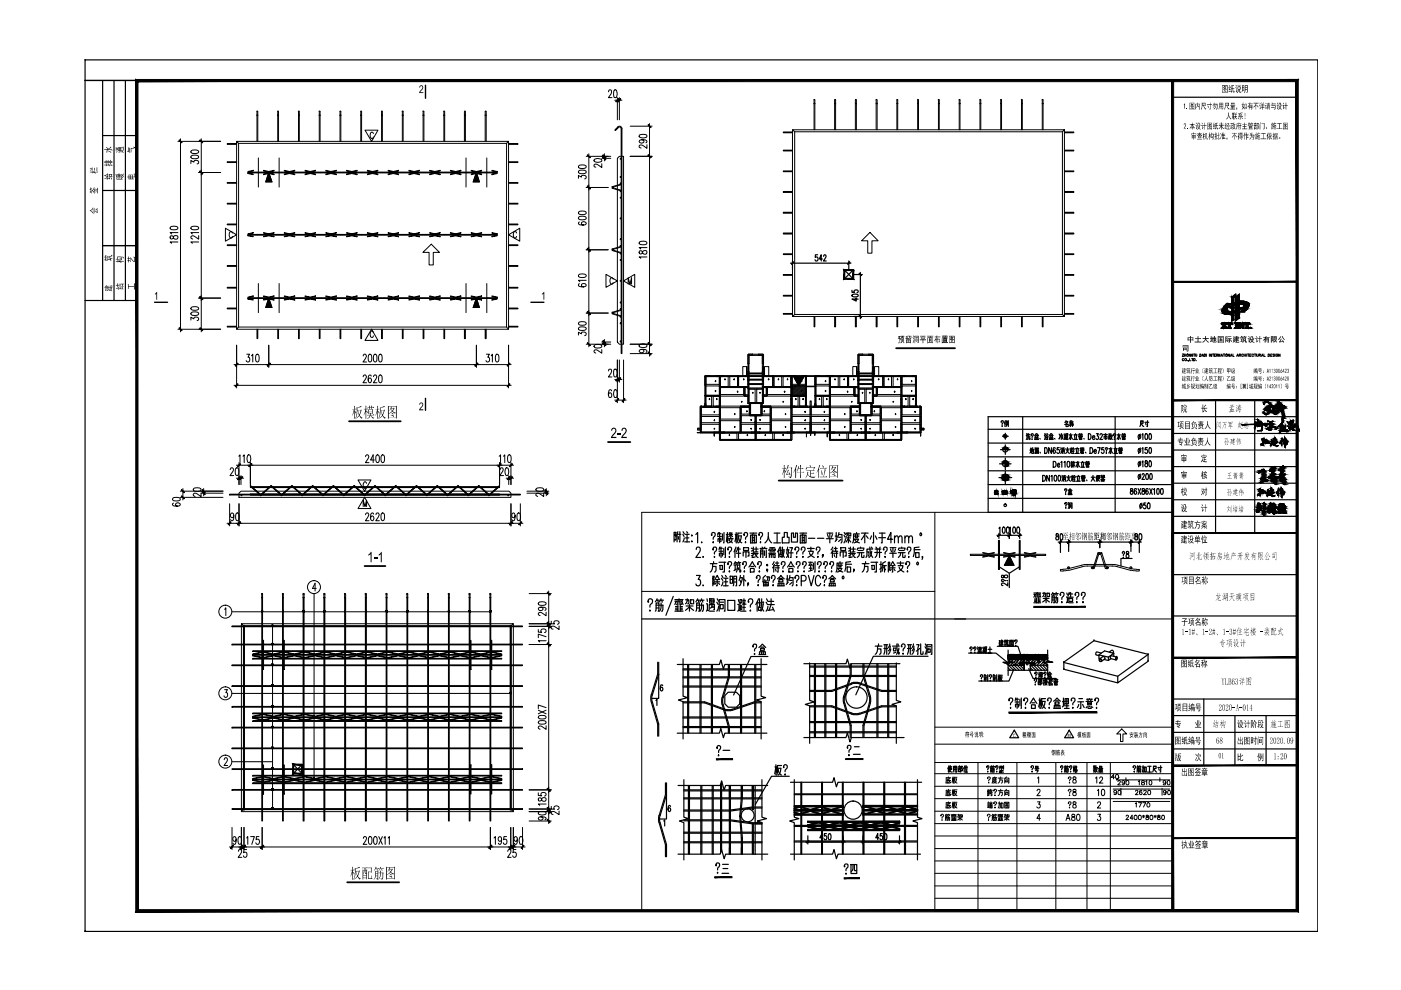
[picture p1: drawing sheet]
<svg xmlns="http://www.w3.org/2000/svg" width="297mm" height="210mm" viewBox="0 0 297 210" stroke-linecap="round" stroke-linejoin="round" font-family="sans-serif">
<g fill="none" stroke="#000" stroke-width=".21">
<path d="M199.5 172.9v.1l.2-.4a.36 .36 0 0 1 .3 .4 .36 .36 0 0 1-.3 .4v.1M199.7 173.8v.1zM200.4 173.9l.1-.8h.3l-.1 .8M200.5 173.3h.3M200.5 173.6h.3M200.5 172.8h.4M200.6 172.6l-.2 .3M200.7 166h.7M200.7 168.7h.7M200.7 171.3h.7M200.7 172.8l.1 .2M200.8 165.5h.7"/>
<path d="M200.8 168.1h.7M200.8 170.8h.7M200.9 173.3h.4l-.1 .6M201 172.8h.4M201.1 164.7v.2M201.1 167.3v.3M201.1 170v.2M201.1 173.1l-.2 .8M201.1 172.6l-.2 .3M201.2 165.1l.1 .6 .2 .2v-.1M201.2 165.8l-.5 .1M201.2 167.8l.1 .6 .2 .2v-.1"/>
<path d="M201.2 168.5l-.5 .1M201.2 170.4v.4l.3 .4v-.1M201.2 171.1l-.5 .1M201.2 172.8l.1 .2M201.4 165.1l-.6 .1v.7M201.4 167.7l-.6 .2v.6M201.4 170.3l-.6 .2v.7M201.5 164.9h-.9l-.1 1.1M201.5 167.6h-.9l-.1 1.1M201.5 170.2h-.9l-.1 1.1M201.7 172.9h.3l-.1 .4M201.7 173.9h1"/>
<path d="M201.7 172.7h1M201.8 173.7h.3M201.8 173.8h.3M201.8 173.5h.3M201.9 172.9l-.2 .4M201.9 165h.3M201.9 167.6h.3M201.9 170.3h.3M202.1 164.7v1.3M202.1 167.3v1.4M202.1 170v1.3M202.1 173.4v.5"/>
<path d="M202.1 172.8l.1 .2M202.2 165.7l-.1-.7-.3 .9M202.2 168.3l-.1-.7-.3 .9M202.2 171l-.1-.7-.3 .9M202.2 172.6v.1M202.3 165.1h.5l-.2 .6-.2 .3M202.3 167.8h.5l-.2 .6-.2 .3M202.3 170.4h.5l-.2 .6-.2 .3M202.4 165.3l.2 .5 .3 .2M202.4 167.9l.2 .5 .3 .3M202.4 170.5l.2 .6 .3 .2M202.4 172.8l-.2 .5"/>
<path d="M202.4 173.7h.3M202.4 173.8h.3M202.4 173.5h.3M202.4 173.4v.5M202.6 172.9l.1 .4M202.6 173.2l-.2 .1M202.7 172.8l-.3 .1v.4M202.9 164.8h-.6l-.2 1.2M202.9 167.5h-.6l-.2 1.2M202.9 170.1h-.6l-.2 1.2M203 173.9l.5-.4 .5 .4M203 172.8h.5v.3l-.2 .1"/>
<path d="M203.1 173.4h.9M203.2 172.6l-.2 .6M203.5 173.3v.6M203.7 172.8h.3v.4h-.3zM209.4 172.9l-.1 .1a.31 .31 0 0 1 .3-.4 .31 .31 0 0 1 .3 .3 .31 .31 0 0 1-.2 .3l-.1 .3M209.4 170.3h.4M209.4 165a.29 .29 0 0 1 .2-.3 .29 .29 0 0 1 .4 .2 .29 .29 0 0 1-.2 .4l-.2 .3M209.4 167.5h.3v.4h-.3zM209.4 168.1v.6M209.5 170.5v.6M209.6 167.9v.7M209.6 170v.3"/>
<path d="M209.6 168.2h.2M209.6 173.8v.1zM209.6 165.9v.1zM209.7 170.4l-.1 .7M209.8 168.5l-.4 .2M209.8 167.6h.6M209.8 171.2h-.4M209.8 168.1h.5M209.8 170.5h.6M209.8 171.3v-.6h.6l-.1 .6M209.9 170.1v.2h.4v-.2M209.9 168h.4"/>
<path d="M210 168.1l-.1 .2h.4v.4h-.2M210 170.7v.6M210.1 167.6l.3 .4M210.1 167.3l-.3 .7M210.1 170.5l-.2 .2M210.1 170v.3M210.2 170.7v.6M210.3 173.9l.1-.8h.3v.8h-.1M210.4 173.3h.8v.5l-.1 .1M210.4 173.6h.3M210.4 172.8h.4M210.5 172.6l-.2 .3"/>
<path d="M210.5 165.6h.7l-.3 .3-.4 .1M210.5 165.2h.8M210.6 172.8l.1 .2M210.6 165.6l.3 .3 .4 .1M210.7 165v.4h.4v-.4M210.7 167.6v.1a.28 .28 0 0 1 .3-.3 .28 .28 0 0 1 .3 .3l-.4 .5M210.7 170.3a.29 .29 0 0 1 .2-.3 .29 .29 0 0 1 .4 .2 .29 .29 0 0 1-.2 .4l-.2 .3M210.9 168.6h.1zM210.9 171.2h.1zM210.9 164.7v.2M210.9 172.8h.4M211 173.1v.6l-.2 .2"/>
<path d="M211 172.6l-.2 .3M211.1 172.8l.1 .2M211.3 164.9h-.8l-.2 1.1M211.6 172.9h.3l-.1 .4M211.6 173.9h1M211.6 172.7h1M211.6 170.3h.5v.9l-.2 .1M211.6 165h1.1M211.6 167.6h1.1M211.7 173.7h.3M211.7 173.8h.3M211.7 173.5h.3"/>
<path d="M211.8 172.9l-.2 .4M211.9 170l-.3 1.3M212 173.4v.5M212 172.8l.1 .2M212 165.4h.5v.5l-.2 .1M212 165a.99 .99 0 0 1-.4 1M212 168h.5v.5l-.2 .2M212 167.6l-.1 .7-.3 .4M212.1 172.6v.1M212.2 164.7v.3M212.2 167.3v.3M212.3 172.8l-.2 .5"/>
<path d="M212.3 173.7h.3M212.3 173.8h.3M212.3 173.5h.3M212.3 173.4v.5M212.3 170.3h.4v1h-.4zM212.5 172.9l.1 .4M212.5 173.2l-.2 .1M212.6 172.8l-.3 .1v.4M212.9 173.9l.5-.4 .6 .4M212.9 172.8h.5v.3l-.2 .1M213 173.4h.9M213 166v-1h.9v1h-.1"/>
<path d="M213 168.7v-1.1h.9v1.1h-.1M213 170.1h.9v1.2h-.9zM213.1 172.6l-.2 .6M213.2 170.4h.6M213.2 165.4h.5v.4h-.5zM213.2 168h.5v.4h-.5zM213.3 170.7h.4v.5h-.4zM213.4 164.7l-.3 .3M213.4 167.3l-.3 .3M213.4 173.3v.6M213.5 170.2v.5M213.6 172.8h.4v.4h-.4z"/>
<path d="M219.9 167.7l.2-.4 .4 .2v.4l-.7 .8h.8M220 165l.2-.3v1.3M220 170h.5l-.3 .5a.4 .4 0 0 1 .3 .6 .4 .4 0 0 1-.7 0M220.6 173.5h-.8l.5-.9v1.3M226 173.9l.4-1.3 .5 1.3M226.2 173.5h.5M226.6 165v.1l-.1-.1 .2-.3a.34 .34 0 0 1 .4 .3 .34 .34 0 0 1-.3 .4v.2M226.6 167.6v.1l-.1-.1 .2-.3a.36 .36 0 0 1 .4 .4 .36 .36 0 0 1-.3 .4v.1M226.6 170.3v.1l-.1-.1a.29 .29 0 0 1 .2-.3 .29 .29 0 0 1 .4 .2 .29 .29 0 0 1-.2 .4l-.1 .3M226.7 168.6h.1zM226.7 171.2h.1zM226.8 165.9v.1z"/>
<path d="M227.3 172.7v.4a.47 .47 0 0 1 .6 .3 .47 .47 0 0 1-.2 .5 .42 .42 0 0 1-.5-.4 .42 .42 0 0 1 .5-.4l.2-.1-.1-.3zM227.5 164.8v.3a.49 .49 0 0 1 .6 .3 .49 .49 0 0 1-.2 .6 .42 .42 0 0 1-.5-.4 .42 .42 0 0 1 .6-.4l.1-.4zM227.5 167.4v.4a.49 .49 0 0 1 .6 .3 .49 .49 0 0 1-.2 .6 .43 .43 0 0 1-.5-.5 .43 .43 0 0 1 .6-.3l.1-.2v-.3zM227.5 170.1v.3a.49 .49 0 0 1 .6 .3 .49 .49 0 0 1-.2 .6 .42 .42 0 0 1-.5-.4 .42 .42 0 0 1 .6-.4l.1-.2v-.2zM228.4 172.7l.2-.1a.72 .72 0 0 1 .4 .7 .72 .72 0 0 1-.4 .6h-.2l-.2-.5zM232.2 165l.3-.3v1.3M232.7 167.6l.2-.3v1.4M232.7 170.3l.2-.3 .4 .1v.4l-.6 .8h.7M232.7 172.6h.6l-.3 .5a.4 .4 0 0 1 .4 .7 .4 .4 0 0 1-.7-.1M233.1 165l.2-.2a.35 .35 0 0 1 .5 .1 .35 .35 0 0 1-.2 .5l-.5 .6h.7M233.6 167.4l.2-.1a.75 .75 0 0 1 .4 .7 .75 .75 0 0 1-.4 .7l-.2-.3zM236 167.3h12"/>
<path d="M236 169.9h12M236.3 164.8h-.7l.5-.6v.9M236.6 164.3l.2-.1a.45 .45 0 0 1 .3 .5 .45 .45 0 0 1-.5 .4l-.1-.4zM236.7 167.9a.29 .29 0 0 1-.3 .2 .29 .29 0 0 1-.3-.3 .29 .29 0 0 1 .4-.2 .47 .47 0 0 1 .2 .5 .47 .47 0 0 1-.5 .3M237 165.7l.1-.2a.28 .28 0 0 1 .4 .1 .28 .28 0 0 1-.1 .4l-.4 .4h.6M237.2 167.6a.43 .43 0 0 1 .5 .4 .43 .43 0 0 1-.5 .4l-.2-.3zM237.3 164.8l-.6 .6h11.4M237.7 167.1v1.5M238.4 165.8a.28 .28 0 0 1-.4 .3 .28 .28 0 0 1-.1-.5 .28 .28 0 0 1 .5 .1l-.1 .7-.4-.1M238.7 164.9v.8M238.8 173.1l.1-.3 .4 .2-.6 .8h.6M238.9 165.5a.43 .43 0 0 1 .5 .4 .43 .43 0 0 1-.5 .5l-.2-.4z"/>
<path d="M240.2 173.5h-.6l.4-.7v1M240.6 172.9a.43 .43 0 0 1 .5 .4 .43 .43 0 0 1-.5 .4l-.1-.3zM240.7 170.4l.2-.2v.9M240.7 167.8l.2-.2 .4 .1-.6 .8h.6M241.3 165.7l.3-.2v.9M241.4 170.2h.6l-.4 .9M241.5 172.9a.43 .43 0 0 1 .5 .4 .43 .43 0 0 1-.5 .4l-.2-.3zM242.1 165.5v.3l.5 .2v.4l-.5-.1v-.3l.5-.3v-.2zM242.1 167.7l-.2-.1a.45 .45 0 0 0-.3 .4 .45 .45 0 0 0 .4 .4 .29 .29 0 0 0 0-.5 .29 .29 0 0 0-.4 .3M242.2 173l.5 .2M242.3 170.2h.6l-.5 .9M242.4 172.8v.6"/>
<path d="M242.5 167.8a.28 .28 0 0 1 .3-.3 .28 .28 0 0 1 .2 .3l-.6 .7h.7M242.7 173l-.5 .2M242.9 165.7l.2-.2v.9M243 172.9v.2a.39 .39 0 0 1 .4 .2 .39 .39 0 0 1 .1 .4l-.3 .1a.31 .31 0 0 1-.2-.4 .31 .31 0 0 1 .4-.2l.1-.3zM243.3 170.3a.39 .39 0 0 1 .5 .4 .39 .39 0 0 1-.6 .2zM243.5 167.6a.43 .43 0 0 1 .5 .4 .43 .43 0 0 1-.5 .4l-.2-.3zM243.8 165.5a.43 .43 0 0 1 .4 .4 .43 .43 0 0 1-.4 .5l-.2-.4zM243.9 172.9a.43 .43 0 0 1 .5 .4 .43 .43 0 0 1-.5 .4l-.1-.3zM244.7 173l.5 .2M244.9 172.8v.6M245.2 173l-.5 .2M245.5 172.9v.2a.39 .39 0 0 1 .4 .2 .39 .39 0 0 1 0 .4l-.3 .1a.31 .31 0 0 1-.2-.4 .31 .31 0 0 1 .4-.2l.1-.3z"/>
<path d="M245.9 164.9v.8M246.4 167.1v1.5M246.4 172.9a.43 .43 0 0 1 .5 .4 .43 .43 0 0 1-.5 .4l-.1-.3zM247.2 165.8a.3 .3 0 0 1-.4 .3 .3 .3 0 0 1-.2-.4 .3 .3 0 0 1 .4-.2 .46 .46 0 0 1 .2 .6 .46 .46 0 0 1-.5 .3l-.1-.1M247.2 167.9a.28 .28 0 0 1-.4 .2 .28 .28 0 0 1-.1-.4 .28 .28 0 0 1 .5 0l-.1 .7h-.4M247.6 165.5a.43 .43 0 0 1 .5 .4 .43 .43 0 0 1-.5 .5l-.1-.4zM247.7 167.6a.43 .43 0 0 1 .5 .4 .43 .43 0 0 1-.5 .4l-.1-.3z"/>
</g>
<g fill="#000">
<path d="M198.2 71.4h.3l.1-.3 .1 .1v.2h.7v.1h-.8l-.1 .3h.3l.1-.2v.2h.4l-.1 .8-.2-.2h.2v-.4h-.3l-.1 .8v-.8h-.3v.6h-.1v-.7l-.2 .4-.1-.1 .4-.7h-.3zM129.8 90.8l.5-.1 .3 .3v.6l-.8 1h.9v.3h-1.2l.1-.4 .9-1.1v-.3l-.3-.2-.4 .2v.3l-.2-.1zM130.9 91.9h.7v.3h-.7zM132 90.8l.5-.1 .3 .3-.1 .8-.7 .8h.9v.3h-1.2l.1-.4 .8-1-.1-.5a.33 .33 0 0 0-.4 0 .33 .33 0 0 0-.1 .4l-.3-.1zM78.6 117h.2v2.2h-.2v-1.7l-.5 .3v-.2zM79.3 118.3h.7v.2h-.7zM80.8 117h.1v2.2h-.2v-1.7l-.4 .3v-.2z"/>
<path d="M191 71.2h.7v.2h-.3l-.1 .1h.3v.9h-.1v-.7h-.4v.7h-.1v-.9h.2l.1-.1h-.3zM190.4 71.2h.5l-.2 .4 .3 .1v.2l-.2 .2v-.3h-.1v1l-.3-.2h.2v-.8h-.2v-.1h.3l-.2-.1 .2-.2h-.3zM191.3 71.8h.1v.5l-.4 .5-.1-.2 .4-.3zM191.4 72.4l.3 .2v.2l-.4-.3z"/>
<path d="M192.1 71.3l.5-.1-.4 .2v.4l.2-.1v-.2l.1 .3a.34 .34 0 0 0 .1-.6h.6v.3a.2 .2 0 0 1 0 .3 .2 .2 0 0 1-.3-.1h.2v-.4h-.2l-.2 .6h-.7zM192.1 72h1v.8l-.1-.2h-.8l-.1 .2zM192.7 72.1v.1h.3v-.1zM192.2 72.1v.1h.4v-.1zM192.7 72.3v.2h.3v-.2zM192.2 72.3v.2h.4v-.2z"/>
<path d="M193.5 71.2h.2l.2 .2-.1 .1zM193.9 71.2h.9l-.1 1.5-.2-.1h.1v-1.3h-.6l-.1 1.5zM194.1 71.5h.5v.1h-.5zM193.5 71.6l.1-.1 .2 .3-.1 .1zM194.1 71.8h.4v.6h-.4zM194.3 71.9v.4h.1v-.4zM193.7 72l.1 .1-.2 .6z"/>
<path d="M195.1 71.2h1.1v.1h-.5v.7h.6v.1h-.6v.7h-.1v-.7h-.6v-.1h.6v-.7h-.5zM196 71.4l.2 .1-.3 .4-.1-.1zM195.2 71.5h.2l.1 .4h-.1z"/>
<path d="M196.6 71.2h1.3v.1l-.6 .1v.1h.5v1.3l-.1-.2h-.9l-.2 .2v-1.3h.5l.1-.2h-.6zM197.5 71.7v.8h.2v-.8zM197.1 71.7v.1h.3v-.1zM196.8 71.7v.8h.2v-.8zM197.1 72v.2h.3v-.2zM197.1 72.3v.2h.3v-.2z"/>
<path d="M199.8 71.2h1.1v.3l-.5 .1h.5v.2h-.5h.4v.7h-.8v-.7h.3h-.6v-.2l.6-.1h-.5zM200.5 71.3v.1h.2v-.1zM200.2 71.3v.1h.2v-.1zM199.9 71.3v.1h.2v-.1zM200.1 71.9l.6 .1zM200.1 72.1l.6 .1zM200.1 72.3l.6 .1zM199.7 71.9h.1v.7h1.2v.1l-1.3 .1z"/>
<path d="M201.3 71.2h1.1v1.6l-.1-.2h-1v.2zM201.7 71.3v.2h.4l-.2 .3 .4 .2v-.7zM201.3 71.3v1.2h.5l-.2-.3 .4 .2-.1 .1h.4v-.4l-.5-.1-.4 .1v-.1l.3-.2-.3-.1 .2-.4zM201.7 72.1l.1-.1 .2 .2-.1 .1zM201.7 71.6l.1 .2 .2-.2z"/>
<path d="M75.6 86.3l.2 .1 .7-.3 .2 .2-.9 .1v.6h.7v-.2l.2 .2-.5 1.1 .7 .5a.21 .21 0 0 1-.2 .2 .21 .21 0 0 1-.2-.2l-.2-.2a.17 .17 0 0 0-.1-.2 .17 .17 0 0 0-.2 .2l-.6 .4 .5-.5a.42 .42 0 0 0 .1-.7l-.2-.6-.1 1.1-.5 .7 .4-1zM75.9 87l.3 .9 .3-.9zM75 86l.3 .1-.1 .6 .2-.1 .2 .2h-.4v.3a.32 .32 0 0 1 .3 .2 .32 .32 0 0 1-.1 .4l-.2-.5v1.5l-.2 .1 .1-1.5-.5 .8 .4-1.1v-.2l-.4-.1h.5z"/>
<path d="M77.5 86l.2 .1-.1 .6 .3-.1 .1 .2h-.4l.3 .8-.3-.5v1.6l-.1 .1v-1.5l-.4 .8 .4-1.1v-.2l-.4-.1h.4zM77.9 86.4h.4v-.4l.2 .1-.1 .3h.3v-.4l.3 .1-.1 .3 .3-.2 .1 .3h-.4l-.2 .2v-.2h-.3l-.1 .3v-.3zM78.1 86.7h.9l.1 .2v.8l-.5-.1v.4h.4l.2-.2 .2 .3h-.7l.6 .5a.19 .19 0 0 1-.2 .2 .19 .19 0 0 1-.2-.2l-.3-.5-.3 .5-.6 .2 .5-.3 .2-.4h-.5l-.1-.1h.6v-.4l-.3 .2zM78.2 86.9v.3h.8v-.3zM78.2 87.2v.3h.8v-.3z"/>
<path d="M80.5 86.3l.3 .1 .6-.3 .2 .2-.9 .1v.6h.7v-.2l.2 .2-.3 .7a.56 .56 0 0 0 .4 .9 .17 .17 0 0 1-.1 .2 .17 .17 0 0 1-.2-.2l-.2-.2a.18 .18 0 0 0-.1-.2 .18 .18 0 0 0-.2 .2l-.6 .4 .7-.7-.3-1.1-.1 1.2-.5 .6 .4-.9zM80.9 87l.2 .9 .3-.9zM80 86l.2 .1-.1 .6 .2-.1 .2 .2h-.4v.3l.3 .4-.1 .2-.2-.5v1.5l-.1 .1v-1.5l-.4 .8 .3-1.1v-.2l-.3-.1h.4z"/>
<path d="M82.3 86l.1 .1h1.5l.1-.1 .2 .2-.1 2.5-.2 .1v-.3h-1.5l-.1 .3zM82.4 86.2l.1 1.5 .6-.6-.2-.4-.4 .4 .4-.9zM82.9 86.2l.2 .1-.2 .2h.5l.1-.1 .2 .2-.3 .4a.34 .34 0 0 0 0 .4 .34 .34 0 0 0 .4 .1h.1a.19 .19 0 0 1-.2 .2 .19 .19 0 0 1-.2-.2h-.1a.34 .34 0 0 0-.4-.2 .34 .34 0 0 0-.2 .3l-.4 .2v.7h1.5v-2.3zM82.9 86.6l.3 .5 .2-.5zM83 87.5a.28 .28 0 0 1 .3 .1 .28 .28 0 0 1 .1 .3zM82.8 88h.4a.24 .24 0 0 1 .3 .1 .24 .24 0 0 1-.1 .3z"/>
<path d="M167 98.6l.3 .1-.3 .5h.7l.1-.1 .2 .1-.3 2a.17 .17 0 0 1-.2 .2 .17 .17 0 0 1-.1-.2l-.1-.2a.37 .37 0 0 0 .4-.1 .37 .37 0 0 0 0-.4v-1.3h-.7l-.4 .6zM167 99.6l.3 .1-.5 .8h.5v-.4l.3 .4-.2 .3a.32 .32 0 0 0-.2-.3 .32 .32 0 0 0-.4 .2l-.1-.2zM166.2 98.6l.2 .1-.1 .6 .2-.2 .3 .3h-.5l.1 .3a.35 .35 0 0 1 .2 .5l-.3-.5v1.6l-.1 .1v-1.5l-.4 .8 .4-1.3-.4-.1h.4z"/>
<path d="M169.2 98.8l.2 .2-.2 .4h.5l-.1-.8 .3 .1-.1 .7 .4-.2 .2 .2h-.6v.8h.4l.1-.2 .2 .2h-.7v1.1l-.2 .1 .1-1.2h-.8h.8v-.8h-.5l-.2 .6zM168.8 98.6l.2 .1-.3 .6 .1 2-.2 .1v-1.9l-.4 .7z"/>
<path d="M175.9 98.6l.1 .1h1.5l.1-.1 .2 .2-.1 2.5h-.2v-.2h-1.5l-.1 .3zM176 98.8v1.4l.5-.3a.24 .24 0 0 0 .2-.2 .24 .24 0 0 0-.2-.3l-.1-.2-.3 .5 .4-.9zM176.5 98.8l.2 .1-.2 .2h.5l.1-.1 .1 .1-.4 .6 .7 .4a.27 .27 0 0 1-.3 .1 .27 .27 0 0 1-.2-.2l-.3-.2-.7 .5v.7h1.5v-2.2zM176.5 99.2l.2 .5 .3-.5zM176.6 100.1a.28 .28 0 0 1 .3 .1 .28 .28 0 0 1 .1 .3zM176.4 100.5l.6 .2 .1 .2z"/>
<path d="M170.9 99.7h1.5l.1-.2 .2 .3h-.8v.5l.5-.1 .2 .2h-.7v.6l1 .1-.2 .2h-.7l-.5-.3-.2-.4-.5 .8 .4-.9v-.5l.2 .2-.1 .4 .4 .4v-1.2zM171.6 98.6a.26 .26 0 0 1 .3 .2 .26 .26 0 0 1-.1 .3zM171 99l.1 .1h1.5l.1-.1 .1 .2-.3 .3 .1-.3h-1.5v.2l-.2 .1z"/>
<path d="M173.7 98.6l.2 .1-.3 .7 .1 .1v1.8l-.2 .1v-1.8l-.4 .6zM174.3 98.6a.37 .37 0 0 1 .2 .6zM173.8 99.3h1.2l.1-.2 .2 .3h-1.4zM174 99.7l.4 .6-.1 .5zM174.9 99.5l.2 .2-.4 1.4h.4l.1-.2 .2 .3h-1.5l-.1-.1h.8z"/>
<path d="M75.2 184l.3 .1 .7-.3 .1 .2-.9 .2v.5h.7l.1-.2 .1 .2-.4 1.1 .6 .5a.35 .35 0 0 1-.4 .1 .35 .35 0 0 1-.2-.3l-.1-.2-.8 .6 .7-.7-.3-1.1-.1 1.1-.5 .7 .4-1zM75.5 184.7l.3 .9 .3-.9zM74.6 183.7l.3 .2-.1 .5 .2-.1 .2 .2h-.4l.3 .8-.3-.4v1.6l-.2 .1 .1-1.6-.4 .8 .3-1.1v-.2l-.3-.1h.4z"/>
<path d="M78 184l.7-.1 .2 .1-.1 1-.7-.1v1.2l.6 .1 .2-.6 .1 .6-.1 .2h-.6a.47 .47 0 0 1-.3-.7v-1l.7 .1v-.7h-.6zM76.7 184h1l.1-.1 .2 .2h-.5v.3l.3-.1 .1 .2-.1 1.9-.1 .1v-.3h-.7l-.1 .3v-2.1h.3v-.3h-.4zM77.3 184.1v.3h.1v-.3zM77.5 184.5v.6l.2 .1v-.7zM77.3 184.5l-.3 1h.7v-.2h-.3v-.8zM77 184.5v.8l.2-.6v-.2zM77 185.6v.5h.7v-.5z"/>
<path d="M79.5 184.6l.2 .1 .4-.1 .1 .2v1.4a.23 .23 0 0 1-.3 .3 .23 .23 0 0 1-.2-.3h.4v-.4h-.4l-.2 .4-.3 .3 .3-.7zM79.7 184.8v.4h.4v-.4zM79.7 185.3v.4h.4v-.4zM80.6 184.6l.2 .1-.1 .3h.5l.1 .1-.1 1.1a.24 .24 0 0 1-.2 .3 .24 .24 0 0 1-.3-.2 .24 .24 0 0 0 .4 0 .24 .24 0 0 0 0-.3v-.9h-.4l-.1 .9-.5 .5 .5-1a.24 .24 0 0 0 0-.3 .24 .24 0 0 0-.3 0l-.1-.2h.4zM79.7 183.7l.2 .2-.2 .2h.5l.1-.1 .1 .2h-.5l.2 .2-.1 .2a.29 .29 0 0 0-.3-.4 .29 .29 0 0 0-.3 .3l-.1 .2zM80.6 183.8l.2 .1-.2 .2 .6-.1 .2 .2h-.5l.2 .2-.1 .3-.2-.5h-.2l-.3 .5z"/>
<path d="M81.9 183.8l1.7 .1 .1-.2 .1 .2-.1 2.5-.1 .1v-.2h-1.6l-.1 .2zM82 183.9v1.5l.5-.3a.25 .25 0 0 0 .2-.2 .25 .25 0 0 0-.1-.3l-.1-.2-.4 .5 .4-1zM82.5 183.9l.2 .1-.2 .2h.6l.2 .1-.2 .3a.33 .33 0 0 0-.1 .4 .33 .33 0 0 0 .4 .2l.2 .1a.5 .5 0 0 1-.8-.3l-.8 .5v.7h1.6v-2.3zM82.5 184.3l.1 .3a.18 .18 0 0 0 .3 .1 .18 .18 0 0 0 .1-.2l.1-.2zM82.6 185.3h.3l.1 .3zM82.4 185.7l.4 .1a.2 .2 0 0 1 .3 0 .2 .2 0 0 1 0 .3z"/>
</g>
<path d="M190 73.8h12.5M74 89.3h11M128.9 93.7h4.7M165.1 101.9h13.5M77.3 120h4.4M73.6 187.1h11" fill="none" stroke="#000" stroke-width=".38"/>
<g fill="none" stroke="#000" stroke-width=".21">
<path d="M57 36.6l.7 2h-1.4zM77.4 27.6h2.7l-1.3 2.4zM79.2 28.3l-.2-.3a.71 .71 0 0 0-.5 .7 .71 .71 0 0 0 .5 .7l.2-.4M101 36.6l.6 2h-1.3zM47.8 48.4l2.4 1.4-2.4 1.3zM49.3 49.4l-.2-.3a.71 .71 0 0 0-.5 .7 .71 .71 0 0 0 .5 .7l.2-.4M89.7 53.5l1.7-1.7 1.8 1.7h-1.3v2.7h-.9v-2.7zM107.8 49.8l2.4-1.4v2.7zM109.5 49.4l-.2-.3a.78 .78 0 0 0-.3 1.3h.4l.1-.3M128.5 58.2l2.4 1.4-2.4 1.3zM130 59.2l-.2-.3a.74 .74 0 0 0-.3 1.3h.3l.2-.3M132.2 59.6l2.4-1.4v2.7z"/>
<path d="M182.7 51.1l1.7-1.8 1.8 1.8h-1.3v2.6h-.9v-2.6zM57 63.2l.7 2h-1.4zM78.8 69.8l1.3 2.4h-2.7zM79.2 70.5l-.2-.3a.71 .71 0 0 0-.5 .7 .71 .71 0 0 0 .5 .6l.2-.3M101 63.2l.6 2h-1.3zM133.2 60.2v-1.3l.4 1.3 .3-1.3v1.3M168.4 80.1h1.9l-1 1.7zM75.9 101.8h2.8l-1.4 2.3zM77 107.4v-1.4l.4 1.4 .3-1.4v1.4M77.3 105.5l1.4 2.3h-2.8zM77.7 102.5l-.2-.3a.75 .75 0 0 0-.5 .6 .75 .75 0 0 0 .5 .7l.2-.3"/>
</g>
<g fill="none" stroke="#000" stroke-width=".21">
<path d="M167.9 81.8l2.9-.1 .1 2.2h-3zM168 81.8l-.1 .1M168.2 81.8l-.3 .4M168.4 81.8l-.5 .6M168.7 81.8l-.8 .8M168.9 81.8l-1 1M169.1 81.8l-1.2 1.2M169.3 81.8l-1.4 1.5M169.5 81.8l-1.6 1.7M169.8 81.8l-1.9 1.9M170 81.8l-2.1 2.1M170.2 81.8l-2.1 2.1"/>
<path d="M170.4 81.8l-2.1 2.1M170.6 81.8l-2.1 2.1M170.9 81.8l-2.2 2.1M170.9 82l-1.9 1.9M170.9 82.2l-1.7 1.7M170.9 82.4l-1.5 1.5M170.9 82.6l-1.3 1.3M170.9 82.9l-1.1 1M170.9 83.1l-.8 .8M170.9 83.3l-.6 .6M170.9 83.5l-.4 .4M170.9 83.7l-.2 .2"/>
</g>
<path d="M57 36.6l.7 2h-1.4zM101 36.6l.6 2h-1.3zM57 63.2l.7 2h-1.4zM101 63.2l.6 2h-1.3zM168.4 80.1h1.9l-1 1.7z" fill="#000" stroke="#000" stroke-width=".21"/>
<path d="M18 12.7h.1M18 197.5h.1" fill="none" stroke="#000" stroke-width=".25"/>
<!-- layer: PUB_TITLE -->
<path d="M18 12.7h261.4v184.8h-261.4z" fill="none" stroke="#000" stroke-width=".25"/>
<path d="M29.3 192.9l-.5 .4 246-.4zM28.8 193.3l246-.4 .5 .4zM274.8 17.3v175.6l.5 .4zM274.8 17.3l.5-.5v176.5zM29.3 17.3h245.5l.5-.5zM28.8 16.8h246.5l-246 .5zM28.8 16.8l.5 176.1v-175.6zM28.8 16.8l.5 176.1-.5 .4z" fill="#000" stroke="#000" stroke-width=".21"/>
<!-- layer: TK -->
<path d="M18 17.1h11h-11M21.8 17.1v23.3M24.2 17.1v46.6M26.6 17.1v46.6M21.8 28.7h7.2M21.8 40.4v11.7h7.2h-7.2v11.6M21.8 40.4h7.2M18 63.7h11" fill="none" stroke="#000" stroke-width=".25"/>
<g fill="#000">
<path d="M251 26.2h.1a.3 .3 0 0 1 .4 .2 .3 .3 0 0 1-.2 .4l-.2 .4 .4 .1h-.5l.2-.5a.25 .25 0 0 0 .2-.4 .25 .25 0 0 0-.4 .1zM251.1 22l.1-.1v1.1h-.1v-.9l-.1 .2zM251.6 22.9l.1 .1zM251.6 27.1l.2 .2zM252.3 26.3h.4v-.3l.1 .3h.5v.1h-.4l.4 .8-.3-.2-.2-.5v.6h.3v.1h-.3l-.1 .3v-.3h-.2v-.1h.2v-.6l-.4 .8-.1-.2 .4-.7h-.3zM253.4 22h.5v-.2l.1 .2h.5l-.1 1.2-.2-.1h.1v-1h-.3v.2l.3 .4-.1 .1-.2-.4-.3 .4-.1-.1 .3-.6h-.3v1.1h-.2zM257.4 21.8h.1l-.1 .2h.8l-.2 1.2h-.1l-.1-.1h.2l.1-1h-.2l-.1 .5-.3 .6-.2-.1 .3-.3 .2-.7h-.2l-.2 .6h-.3l.4-.3 .1-.3h-.2l-.2 .4-.1-.1zM258.5 26.2h.4v-.2h.1v.2h.4v.2l-.4-.1v.3h.5v.1h-.5l.5 .5v.1l-.5-.5v.7h-.1v-.7l-.5 .5v-.1l.4-.5h-.4v-.1h.5v-.3l-.4 .1zM260.4 23.8l.2 .1v.7l.5 .6-.1 .1-.3-.3-.2-.5-.3 .7h-.2l.3-.4zM260.1 29.2h.1l-.1 .5zM262.1 22.8h.2l-.1 .5zM267.4 28.2h1v.2h-.5v1h.6v.1h-1.2v-.1h.5v-1h-.4z"/>
<path d="M268.4 26.9l.2 .4-.1 .1zM270.8 26.1h.9v.1h-.3v1.1l.5-.1v.1h-1.2v-.1l.5 .1v-1.1h-.4zM27.1 60.2h.2v.5h1.1v-.6h.2v1.3h-.2v-.6h-1.1v.5h-.2zM249.8 93h.4l.1-.2v.2h.5v.2h-.5l-.1 .2h.7v.2h-.7l-.1 .1 .6 .1-.3 .5 .3 .1-.1 .1-.5-.3v-.1a.25 .25 0 0 0 .3 .1 .25 .25 0 0 0 .2-.3h-.6l.1-.3h-.4v-.2h.4l.1-.2h-.4zM255.9 92.8h.2v.8l.6 .7-.2 .2-.5-.9-.2 .6-.3 .3-.1-.1 .4-.5zM255.9 89.3h.2v.7l.6 .8-.1 .2-.6-1-.3 .8-.2 .2-.1-.2 .5-.5zM259.2 89.6l1-.1h-.2a.31 .31 0 0 0-.3 .1 .31 .31 0 0 0-.1 .3h.4l-.2 .7a.17 .17 0 0 1 .1 .2 .17 .17 0 0 1-.3 0 .17 .17 0 0 1 0-.2l.1 .2 .1-.8a.32 .32 0 0 0-.4 .4l-.3 .4 .2-.2 .3-1zM260.3 100.3h.8h-.5l.1 .5h.3l-.3 .1v.5l.5 .1-1 .1 .4-.2v-.5h-.3l.3-.1v-.5zM265.3 117.5l.4-.1 .1-.4 .1 .1a.18 .18 0 0 0-.1 .3 .18 .18 0 0 0 .3 0h.3l-.6 .1-.2 .2h.5v1.1l-.2-.2 .2 .1v-.9h-.5v.2h.4l-.4 .1v.1h.5l-.5 .1v.5v-1.1l-.4 .5 .4-.7zM250.7 133.4l.2-.1v1.2l.1 .1h-.3l.1-.1v-1zM250.7 131.1h.9l-.4 .6h.6v.2h-.6l-.1 .8-.2-.1 .2-.1v-.6h-.6v-.2h.6v-.2l.4-.3h-.8zM251.2 133.9h.7z"/>
<path d="M252.1 133.4l.2-.1v1.2l.2 .1h-.4l.2-.1v-1zM253.6 134.3l.2 .2v.2zM255 133.4l.2-.1v1.2l.2 .1h-.4l.1-.1v-1zM255.6 133.9h.6zM256.4 133.4h.1a.39 .39 0 0 1 .4 .2 .39 .39 0 0 1-.3 .5l-.2 .4h.4l.1-.2v.3h-.6l.5-.9a.21 .21 0 0 0 0-.3 .21 .21 0 0 0-.3 0 .21 .21 0 0 0 0 .3h-.1zM257.9 134.3l.3 .2v.2zM259.1 135.5l.1 .4h.4l-.5 .1v.2h.7l-.7 .1-.1 .2h.5l-.3 .4 .2 .3-.5-.4 .3 .2 .2-.4-.4 .1v-.4h-.4l.4-.1 .1-.2-.3-.1a.3 .3 0 0 0 .3-.1 .3 .3 0 0 0 0-.3zM259.3 133.4l.3-.1v1.2l.2 .1h-.5l.2-.1v-1zM259.9 133.9h.7zM260.7 133.4a.3 .3 0 0 1 .5 .1 .3 .3 0 0 1-.2 .4l.2 .2-.1 .4a.2 .2 0 0 1-.3 .1 .2 .2 0 0 1 0-.3 .17 .17 0 0 0 .1 .3 .17 .17 0 0 0 .2-.2v-.4l-.2-.1 .2-.2a.21 .21 0 0 0 .1-.2 .21 .21 0 0 0-.3-.1 .21 .21 0 0 0-.1 .2zM260.8 125.9h.8h-.4v.1a.18 .18 0 0 0 0 .3 .18 .18 0 0 0 .3 0l.3 .1h-.6l.4 .9h.2h-.3l-.3-.9-.2 .6-.4 .4 .4-.6a.21 .21 0 0 0 .1-.3 .21 .21 0 0 0-.3 0l-.2-.1h.2a.29 .29 0 0 0 .4-.1 .29 .29 0 0 0 0-.4zM267.2 133.9h.6z"/>
<path d="M249.3 152.9h.4v-.3l.1 .3h.5v.2l-.5-.1-.1 .3h.7v.1h-.7l-.1 .2h.6l-.3 .5 .2 .2-.6-.2 .1-.2a.26 .26 0 0 0 .2 .1 .26 .26 0 0 0 .2-.2h-.5l.1-.4h-.5v-.1h.5v-.3l-.3 .1zM258.5 149.4h.4l.1 .3-.5 .8h.4l.1-.2v.4h-.6l.5-.8a.24 .24 0 0 0 0-.4 .24 .24 0 0 0-.4 0l.1 .3-.2-.1zM259.9 149.5h.1a.32 .32 0 0 1 .4 .1 .32 .32 0 0 1-.2 .5l-.3 .4h.4l.1-.2v.4h-.5l.4-.9a.21 .21 0 0 0 0-.3 .21 .21 0 0 0-.3 .1v.2l-.1-.1zM261.3 149.9l.6 .1zM262.5 156.4h.1v.4h.3v-.6h.1v.6h.4v-.4h.1v.6h-.5v.6h.4v-.5h.1v.8l-.1-.1h-1v-.7l.1 .5h.4v-.6h-.4zM262.8 149.9l.6 .1zM264.3 149.5l.2-.1v1.1l.2 .2h-.4l.2-.1v-1.1zM269.3 156.5h.1a.36 .36 0 0 1 .4 .2 .36 .36 0 0 1-.2 .4l-.3 .5h.4l.1-.2v.2h-.5l.4-.7a.22 .22 0 0 0 0-.4 .22 .22 0 0 0-.3 .2l-.1 .1zM270.1 159.8l.3-.1v1.2l.2 .1h-.5l.2-.1v-1zM270.8 156.4a.4 .4 0 0 1 .5 .3 .4 .4 0 0 1-.3 .5l-.2 .4h.3l.2-.2-.1 .2h-.5l.4-.8a.21 .21 0 0 0 0-.3 .21 .21 0 0 0-.3 .1v.2h-.1zM271 153h.8a.24 .24 0 0 0-.3 0 .24 .24 0 0 0 0 .2v.8l.6 .1-1.2 .1-.1-.1h.6v-1h-.3zM272.2 157.5l.1 .2z"/>
<path d="M250.6 163h.1v.5h.4l-.1-.7h.2v.7h.3v-.5h.1v.6h-.4v.7h.3v-.5h.2v.7l-.2-.1h-.9v-.6h.1v.5h.4v-.7h-.5zM271.6 159.8a.36 .36 0 0 1 .5 .2 .36 .36 0 0 1-.3 .4l-.2 .5h.3l.2-.2-.1 .3h-.5l.4-.9a.23 .23 0 0 0 .1-.3 .23 .23 0 0 0-.4 0 .23 .23 0 0 0 0 .3z"/>
<path d="M259.1 18h1.2v1.7h-1.2zM259.2 18.2v1.3h.9v-1.3zM259.5 18.2l.5 .1-.1 .2a.2 .2 0 0 0-.1 .3 .2 .2 0 0 0 .3 .1v.1l-.4-.2-.3 .2-.1-.1a.17 .17 0 0 0 .2-.1 .17 .17 0 0 0 0-.2l-.1 .1-.1-.1zM259.5 19.1l.3 .2v.1l-.3-.1zM259.6 18.9l.2 .1v.2zM259.5 18.5l.2 .2 .1-.2z"/>
<path d="M261 18.1l.6-.1 .1 .2h-.3v.5h.3v.1h-.3v.1l.2 .6 .1-.2a.17 .17 0 0 1 0 .2 .17 .17 0 0 1-.2 .1l-.2-.8h-.2v.6l.1-.2 .1 .2-.2 .3-.1-.1zM260.7 18l.1 .1-.2 .5h.2l.1-.3 .1 .1-.3 .6 .3-.1-.5 .2 .2-.4-.2-.1zM261.2 18.2l-.1 .5h.2v-.5zM260.5 19.4l.5-.2-.1 .2-.3 .1z"/>
<path d="M262.4 18.4h.4v-.4h.2l-.1 .4h.2v.6h-.2v.5l.2-.2v.3h-.3v-.6h-.2l-.1 .6h-.3l.4-.5-.2-.1zM261.9 18.5h.3v.8l.2-.1-.3 .4v-.9h-.2zM262.5 18.5v.3h.4v-.3zM262 18l.2 .4-.2-.3zM262.4 18h.1l.1 .4z"/>
<path d="M264 18h.5v1.5l-.2 .2 .1-.7h-.3l-.2 .7-.1-.1 .2-.6zM263.4 18.1h.4v1.2l-.3-.1v.2h-.1zM264.1 18.2v.3h.3v-.3zM264.1 18.6v.3h.3v-.3zM263.5 18.7v.3h.2v-.3zM263.5 18.2v.3h.2v-.3z"/>
<path d="M19.1 36.4h.4l.1-.1v.1h.2h-.1l.3-.2 .1 .1-.2 .1h.9v.1h-.9l.4 .2v.1l-.7-.3v.2h-.1v-.2h-.4zM19.1 35.6l.4 .2v-.3h.1v.7h-.1v-.3l-.4-.2zM20.5 35.5h.1v.8h-.1zM19.9 35.6h.2v.6h-.2zM19.1 36.1l.3-.1-.2 .2z"/>
<path d="M19.9 39.7l.2 .1-.2 .2 .2 .1v.6h-.2l.2 .3-.1 .1-.5-.6zM20.2 40h.2a.17 .17 0 0 0 .2 .1 .17 .17 0 0 0 0-.3h.1v1.2h-.1v-.7zM19.2 40.4h.1v.2l.2-.1v.1l-.2 .1 .3 .2-.1 .1-.5-.2 .2-.1zM19.2 39.8l.4 .2-.3 .1 .1 .3-.4-.2 .2-.1zM19.9 40.1l-.1 .2a.17 .17 0 0 0-.1 .2 .17 .17 0 0 0 .2 .1zM20.2 40.4l.3-.1-.3 .2zM20.2 40.7l.3-.1-.3 .2z"/>
<path d="M22.4 31.3l.2-.1 .2 .2a.42 .42 0 0 0 .7-.3l.1 .1-.2 .2-.6 .3h.9l.1 .2-.1 .1v-.2h-1.6v-.1l.7-.1zM22.6 31.9l1 .4-.1 .1-.8-.4v.3h-.1z"/>
<path d="M22.1 34.9h.4v-.1l.5 .1-.1-.1h.2v.1h.6l.1 .2h-.6v.1l-.1 .1-.1-.2h-.4l-.1 .1v-.1h-.4zM22.1 34.2h.4l-.1-.2h.2v.2h.3v-.2h.1v.2h.3v-.3h.2v.3h.3v.1h-1.7zM22.1 34.4h1.7v.1h-.3v.3h-.2v-.3h-.3v.2l-.1-.2h-.3v.3h-.2l.1-.3h-.4z"/>
<path d="M23.1 36.9h.7l-.1 .4 .1 .2h-.7zM22.1 37.1h.4l.3-.4 .1 .1-.1 .2h.1l-.1 .4 .2 .1-.1 .1-.8-.3zM22.2 37.7l.5 .2-.2-.4 .7 .3-.1-.2 .2 .1a.18 .18 0 0 1-.1 .3 .18 .18 0 0 1-.2-.1l-.2-.1 .1 .2-.2 .1-.6-.3zM23.2 37v.3h.3v-.3zM22.4 37.2l.4 .2v-.4zM23.5 37.6h.1l.1 .4-.1 .1z"/>
<path d="M24.6 31.2l.3 .3 .1-.3h.9v.2l-.2-.1v.2h.3l-.3 .1v.3h.3v.1h-1v-.3l-.2 .1-.1-.1 .2-.1-.2-.2v.6h-.1zM26 31.1h.2l-.2 1.1 .2 .1h-.9l-.2 .1 .1-.3 .8-.1zM25.4 31.3v.2h.1v-.2zM25.4 31.6v.3h.1v-.3zM25.1 31.3v.2h.1v-.2zM25.1 31.6v.3h.1v-.3zM24.6 32.2h.3l-.3 .1z"/>
<path d="M24.7 36.9l.4 .1 .1-.2v.4l.1 .1v-.5h.1v.5h.2v-.4l.4 .2 .2-.3v.1l-.2 .3 .2 .3-.2-.2-.3 .1 .4 .2-.1 .1-.4-.3-.3 .2v-.3h-.1v.2h-.1v-.4zM24.7 37.6h1.2l-.1 .3 .2 .2h-1.3zM24.5 36.9h.1l.1 .1 .1 .5-.2 .1zM25.3 37.8v.1h.4v-.1zM24.8 37.8v.1h.4v-.1zM25.7 37v.3l.2-.1zM24.8 37.2l.2 .1h-.2zM24.8 37.5h.3z"/>
<path d="M27.7 31.4l.8-.1-.2-.1a.21 .21 0 0 1 .3-.1 .21 .21 0 0 1 0 .3 .21 .21 0 0 1-.3 .1h-.4v.8h-.2zM27.1 31.2h.2v.9l.3 .2v.1l-.7-.3 .1-.1h.1zM27.4 31.3h.2v.8h-.2z"/>
<path d="M27.3 37h.9v.5h.3v-.5l-.2-.1 .1-.1 .2 .1 .1 .6-.5 .1v.3l.2 .1h-1.1v-.4h-.3v-.1h.3zM27.8 37.1v.4h.3v-.4zM27.8 37.6v.3h.3v-.3zM27.4 37.1v.4h.2v-.4zM27.4 37.6v.3h.2v-.3z"/>
<path d="M252.7 28.6h.4v-.1l.4 .1v.7h-.3v.3l-.1-.3h-.4zM252.6 28.3h.4l.1-.2 .1 .2h.4v.3l-.1-.2h-.9v.2zM253.2 29v.2h.2v-.2zM252.8 29v.2h.3v-.2zM253.2 28.7v.2h.2v-.2zM252.8 28.7v.2h.3v-.2z"/>
<path d="M252.2 21.8h1v1.4h-1zM252.3 21.9v1.1h.8v-1.1zM252.6 21.9l.4 .2-.2 .3 .3 .1-.1 .1-.2-.1-.4 .1 .2-.2v-.1h-.2zM252.6 22.7l.3 .3-.4-.1zM252.6 22.6h.3v.2zM252.6 22.2l.1 .2 .2-.2z"/>
<path d="M253.8 26.7h.6l-.1 .4a.2 .2 0 0 0 0 .2 .2 .2 0 0 0 .3 0l-.1 .2-.3-.2-.3 .2-.2-.1a.29 .29 0 0 0 .4-.2 .29 .29 0 0 0-.2-.4zM254 26h.3v.5h.3v.1h-.3v-.4h-.3l-.2 .4zM253.4 26.5h.3v.6l.1-.1 .1 .1-.2 .3-.1-.8zM254 26.8l.2 .3 .1-.3zM253.6 26l.2 .2-.1 .1z"/>
<path d="M253.8 28.3h.5v-.2h.1v.2h.4v.1h-.3l.4 .3-.1 .2-.4-.5v.4h.3v.5h-.7v-.5h-.3l.4-.4h-.3zM253.8 29.4h1v.1h-1zM254.1 29.1v.1h.5v-.1zM254.1 28.9v.1h.5v-.1zM254.3 28.4l-.3 .4h.3z"/>
<path d="M255.4 26l.1 .5h.3v.1h-.3v.9l-.1-.9h-.3v-.1h.3zM254.7 26.5h.3v.6l.1-.1 .1 .1-.3 .3v-.8h-.2zM254.8 26.1l.1-.1 .2 .3-.1 .1z"/>
<path d="M254.8 21.8h.8v.7l-.4-.1 .2 .4 .3 .3v.1l-.3-.2-.3-.6h-.2l-.1 .4a.22 .22 0 0 1 .1 .3 .22 .22 0 0 1-.3 .1l.2-.5zM254.9 21.9v.3h.6v-.3z"/>
<path d="M255.5 28.2h.4v1.2l.2-.1v.2h-.3v-1.2h-.1l-.1 1-.2 .3v-.1l.1-.3zM255.2 28.2h.1v.2h.2v.2h-.2v.2l.1-.1 .1 .3h-.1l-.1-.2v.8h-.1v-.7l-.1 .3h-.1z"/>
<path d="M255.9 22.1h.7v-.3l.1 .3h.3v.1h-.3v1h-.3v-.1l.2-.1v-.8h-.7zM256 22.4h.2v.5z"/>
<path d="M256.4 28.1l.3 .3-.2 .1 .2 .5h-.1l-.1-.2v.8h-.1l.1-.8-.2 .3h-.1l.2-.4-.1-.2 .2-.1zM256.8 28.1l.2 .1-.1 .2h.4v.7a.21 .21 0 0 1 0 .4 .21 .21 0 0 1-.3-.1h.2v-.9h-.4l-.1 .2zM256.8 28.6l.2 .1-.2 .4h.2v-.3v.5v-.1a.2 .2 0 0 1-.3 .1 .21 .21 0 0 1 .1-.4z"/>
<path d="M256 26h1v1.5h-1zM256.1 26.1v1.2h.8v-1.2zM256.4 26.2l.4 .1-.1 .2a.17 .17 0 0 0-.1 .2 .17 .17 0 0 0 .2 .1v.1l-.3-.2-.3 .2-.1-.1 .3-.1-.1-.2-.1 .1zM256.3 27l.3 .2-.3-.1zM256.4 26.8l.3 .1-.1 .1zM256.4 26.4l.1 .2 .1-.2z"/>
<path d="M257.6 28.1h.2l.1 .5h-.2v.3h.2l-.2 .1v.5l-.1 .1v-.6l-.1 .1v-.1l.1-.1v-.3h-.1v-.1h.1zM258.2 28.1h.2v.6l.1-.2 .1 .1-.2 .2v.7l.1-.2v.2h-.2zM257.9 28.2l.1 .5h.2l-.2 .1v.6l.1-.1 .1 .1-.2 .2z"/>
<path d="M257.6 26.1l.5-.1-.1 .2v.4h.2v.1h-.2v.1l.1 .5 .1-.2 .1 .2a.26 .26 0 0 1-.3 0 .26 .26 0 0 1-.1-.4v-.2h-.2v.5l.2-.1v.1l-.3 .2zM257.3 26l.2 .1-.2 .4 .3-.2-.3 .5 .3 .1-.4 .1 .2-.4-.2-.1zM257.7 26.2v.4h.2v-.4zM257.2 27.2l.4-.1-.4 .2z"/>
<path d="M258.5 21.8h.8v1.4h-.2v-.2h.1v-.4h-.2v.6h-.2v-.6h-.2l-.1 .5-.2 .1 .2-.5zM259 21.9v.3h.2v-.3zM259 22.3v.3h.2v-.3zM258.6 21.9v.3h.2v-.3zM258.6 22.3v.3h.2v-.3z"/>
<path d="M259.2 28.1l.1 .1-.1 .2h.6v.1h-.3v.2h.3v.1h-.3v.2h.3l-.3 .1v.2h.3v.2h-.6l-.1 .1v-.9l-.1 .1v-.1zM258.9 28.9l.1 .1-.2 .5zM259.2 28.8v.2h.2v-.2zM259.2 28.5v.2h.2v-.2zM259.2 29.1v.2h.2v-.2zM258.7 28.2l.3 .3-.1 .1zM259.4 28.2l.2 .1-.1 .1z"/>
<path d="M259.8 26l.2 .1-.2 .4h.2v-.2l.1 .1-.3 .5 .3 .1-.4 .1 .2-.5h-.3zM260.1 26.8h.5l-.2 .1v.4h.3v.1h-.6v-.1h.2v-.4zM260.1 26.1l.5 .1a.27 .27 0 0 0-.1 .3 .27 .27 0 0 0 .2 .2v.1l-.1-.1a.22 .22 0 0 0-.2-.2 .22 .22 0 0 0-.2 .2l-.1 .1v-.1l.4-.5h-.4zM259.6 27.2l.5-.1v.2l-.4 .1z"/>
<path d="M259.8 21.8h.8v.7l-.2-.1h-.2l.1 .4 .4 .2-.1 .2-.4-.3-.1-.5h-.3l-.1 .8h-.2l.3-.6zM259.8 21.9v.3h.6v-.3z"/>
<path d="M261.6 26h.1l-.1 .3h.4l-.3 .8 .3 .2-.1 .2-.2-.3-.3 .3-.1-.2a.32 .32 0 0 0 .3-.2 .32 .32 0 0 0-.1-.3l-.1-.2zM260.9 26.1h.6v.1h-.3v.4h.2l-.2 .5 .2-.1v.1l-.5 .2v-.8l.1 .6h.2v-.9h-.3zM261.6 26.4l-.1 .2 .2 .4v-.6z"/>
<path d="M261.2 23.9h.5l-.1 1.5h-.1v-.4l-.3 .1zM261.7 24.2h.3v-.3h.2l-.2 .3h.3v.1h-.3v.3h.3v.1l-.3 .1 .3 .6-.3-.6-.2 .5h-.1l.2-.4-.2-.3a.18 .18 0 0 0 .2-.1 .18 .18 0 0 0-.1-.2zM261.4 24.3v.3h.1v-.3zM261.4 24v.3h.1v-.3zM261.4 24.7v.2h.1v-.2zM261.8 23.8v.4z"/>
<path d="M260.9 22.4h.8v.4l-.3 .1 .4 .1h-.4v.1h.5v.1h-1.1v-.1h.5v-.1h-.4v-.1h.4l-.4-.1zM261 21.8h.7v.4h-.7zM260.8 22.3l1.1 .1zM261.1 22.1h.6zM261.1 21.9l.6 .1zM261.4 22.5l.3 .1zM261.1 22.5l.2 .1zM261.1 22.7h.2zM261.4 22.7h.3z"/>
<path d="M261.2 28.2h1.1v.1h-.5l-.1 .1v1.2v-.9l-.4 .5-.1-.1 .5-.8h-.5zM261.9 28.6l.3 .4v.2z"/>
<path d="M262.2 26.2h.4l.1-.2 .1 .2h.4h-.9l-.1 1.2zM262.6 26.5h.3v-.2h.2l-.1 .2h.2l-.2 .2v.7h-.2l.1-.7h-.3zM262.5 26.3l.1 .1-.1 1v-.7l-.2 .1zM262.6 26.8h.2v.3z"/>
<path d="M262.5 24l.9-.2 .1 .2h-.4l-.3 .3h.3l.1-.2 .2 .1-.6 .5 .5-.1h-.1l.1-.2 .2 .3-.1 .1h-.3l-.1 .5-.2-.1 .2-.1v-.3h-.4v-.2l.3-.2h-.3l.3-.4-.3 .1zM263.2 24.8l.3 .3-.1 .1zM262.6 24.9l.2 .1-.3 .3-.1-.2z"/>
<path d="M262.8 28.2h.6v.5h-.6zM262.8 28.8h.7l-.1 .2 .1 .1h-.1l-.1 .4h-.2l.2-.1v-.3h-.6l.6-.1v-.1h-.5zM262.7 28.5v1.1h-.1v-.7l-.1 .1h-.1zM262.6 28.2h.2l-.3 .4zM262.9 28.5v.1h.4v-.1zM262.9 28.3l.4 .1zM262.9 29.2l.1 .3z"/>
<path d="M263.9 24h.1v.8zM263.9 25h.1v.2h-.1z"/>
<path d="M263.4 26.3h1v.2l-.5-.1v.4h.4v.1h-.4v.4h.6v.1h-1.1v-.1h.4v-.4h-.4v-.1h.4v-.4l-.4 .1zM263.7 26l.3 .2-.1 .1z"/>
<path d="M263.9 22h.4v1.1l-.1-.2h-.2v.3zM263.5 21.7l.2 .1-.1 .3h.2l-.1 .6 .1 .3a.17 .17 0 0 0-.2-.1 .17 .17 0 0 0-.1 .2l-.2 .1 .1-.2a.19 .19 0 0 0 .1-.2 .19 .19 0 0 0-.2-.2l.1-.4-.1-.1h.2zM264 22.1v.7h.2v-.7zM263.5 22.2l-.1 .4 .2 .1 .1-.5z"/>
<path d="M264.2 28.1l.2 .1-.2 .2h.6v.1h-.4v.2h.3v.2h-.3v.2h.3v.2h-.3v.3h-.2v-1.1l-.1 .3-.1-.1zM263.9 28.1l.1 .1-.2 1.4v-.9l-.1 .2-.1-.1z"/>
<path d="M264.6 22h.3l.1-.3 .1 .1-.1 .2h.6l-.6 .1 .5 .1-.1 1h-.1l.1-.3h-.5l-.1 .3v-.7l-.2 .3-.1-.2 .4-.5zM264.9 22.4v.1h.5v-.1zM264.9 22.6v.2h.5v-.2z"/>
<path d="M264.8 26.7h.7v.3l-.6 .1h.6v.4h-.7zM264.6 26.5h.5v-.2l.1 .2h.4v.2v-.2h-.9l-.1 .2zM264.8 26h.1l-.1 .1h.3v.1h-.1v.2l-.2-.2-.2 .2zM265.3 26h.1l-.1 .1h.4v.1l-.2 .2-.1-.2-.2 .1zM264.9 27.2v.1h.5v-.1zM264.9 26.8h.5z"/>
<path d="M265.4 28.1h.1l-.1 .5h.5v.9h-.3l.2-.1v-.7h-.4l-.1 .5-.3 .4-.1-.1 .3-.3 .1-.5h-.3v-.1h.3zM265.5 28.9l.2 .3zM265 28.2l.3 .2-.1 .1z"/>
<path d="M266.6 28.7l.1 .1 .1-.3 .1 .2 .3-.1-.1 .6-.1-.1 .1-.3h-.2v.5l-.1-.4h-.1v.5h.4l.1-.1-.1 .2h-.4zM266.1 28.4h.4v.1h-.2v.2h.2v.8h-.2l.1-.7h-.1l-.1 .8v-1.1zM266.7 28.1v.2l.5 .1h-.5l-.1 .3zM266.3 28.2l.1 .1z"/>
<path d="M266.5 26.1h.4l-.2 .5 .2 .2a.21 .21 0 0 1 0 .4 .21 .21 0 0 1-.3-.1h.2l-.1-.4v-.5h-.1l-.1 1.3zM265.9 26.8h.5v.7l-.1-.2-.4 .2zM265.9 26.2h.2v-.2v.2h.3l-.1 .4 .1 .1h-.6l.2-.1-.1-.3 .2 .2-.1 .1h.2a.23 .23 0 0 0 0-.4 .23 .23 0 0 0-.3 .1zM266 27v.2h.3v-.2z"/>
<path d="M265.8 21.8h1v.1l-.5 .2v1.1h-.1v-.9l-.4 .5-.1-.1 .6-.8h-.5zM266.4 22.2l.4 .4-.1 .2z"/>
<path d="M267.4 22l.4 .1v-.4l.1 .1-.1 .3 .3-.1v.1h-.3v.3h.3v.1h-.3v.3h.3v.1a.24 .24 0 0 0-.3 0 .24 .24 0 0 0 0 .3h-.2l.1-.3h-.3v-.1h.3v-.3h-.3v-.1h.3v-.3h-.3zM267 22.2h.2v.7l.1-.1v.1l-.2 .3v-.8zM267 21.8h.2l.1 .3zM267.5 21.8l.1 .2z"/>
<path d="M267.5 26.1h.6v1.2l-.1 .1h-.2l.2-.1v-1.1h-.5zM267.1 26.3h.1v1.1h-.1zM267.3 26v.2z"/>
<path d="M268.6 22.4h.6v.8h-.2l.1-.3h-.4l-.1 .3zM268.6 21.9h.3v-.1l.4 .1-.3 .1 .2 .1-.2 .2 .3 .1h-.7l.3-.1v-.2h-.3l.3-.1zM268.2 22.3h.2v.6l.2-.1-.2 .4v-.8h-.2zM268.7 22.7v.2h.4v-.2zM268.7 22.5v.1h.4v-.1zM268.3 21.8l.2 .3z"/>
<path d="M268.9 28.4h.3v-.3l.2 .3h.3v.1l-.4-.1-.1 1 .1-.1 .1 .1-.2 .2-.1-.6-.2 .3v-.2l.3-.7-.3 .1zM268.8 28.1l.1 .1v1.4h-.2v-.9l-.1 .2v-.1zM269.3 28.7l.1 .2 .2-.2h.1l-.2 .3 .2 .4-.1 .1-.2-.2z"/>
<path d="M270 26.5l.3 .1-.1-.2h.1v.2l.3-.1-.2 .6 .1-.5-.2 .1v.5h-.1l.1-.4h-.2v.5h.4v-.2l.1 .1v.2h-.6v-.6h-.1zM269.5 26.2h.5v.2h-.3v.2h.2v.7l-.2 .1 .1-.7h-.1l-.2 .7 .1-1zM270.1 26l.1 .2h.4v.1h-.5l-.1 .2zM269.7 26l.1 .1-.1 .1z"/>
<path d="M269.7 21.7l.1 .1-.1 .2h.8v.1h-.8v.3h.8l-.1 .8h-.3v-.1a.34 .34 0 0 0 .3-.2 .34 .34 0 0 0-.1-.4h-.7zM269.5 22.7h.8v.2h-.8z"/>
<path d="M270.3 28.2h.5v.4h-.5v.2h.3v-.2v.2h.3v.1h-.3v.2h.2v.5h-.4v-.5h.2v-.2h-.3v.6h-.2zM270 28.2l.1 .3 .1-.1-.1 .4 .1-.1 .1 .1-.2 .1v.6l-.2 .1 .1-.6-.2 .1v-.1l.2-.1v-.3h-.2v-.2l.2 .1zM270.3 28.3v.2h.5v-.2zM270.5 29.2v.2h.3v-.2z"/>
<path d="M271.1 22.4h.6l-.1 .3a.24 .24 0 0 0-.1 .3 .24 .24 0 0 0 .3 .1l-.2 .1a.24 .24 0 0 0-.2-.2 .24 .24 0 0 0-.3 .2h-.1l.3-.3zM271.1 21.8h.5v.4h.2v.2h-.3l-.1-.5h-.2l-.1 .5zM270.7 22.2h.2v.7l.2-.1-.3 .4v-.8zM271.2 22.5l.2 .4 .1-.4zM270.8 21.8l.2 .2-.1 .1z"/>
<path d="M271.1 29.3a.2 .2 0 0 1 .4 0 .2 .2 0 0 1-.4 0zM271.2 29.3a.11 .11 0 0 0 .2 0 .11 .11 0 0 0-.2 0z"/>
<path d="M272.6 21.8h.1v.5h.3v.1h-.3v.8h-.1v-.8h-.3v-.1h.3zM271.9 22.3h.3v.6l.2-.1-.2 .4-.1-.8zM272.1 21.8l.2 .3h-.1l-.2-.2z"/>
<path d="M272 26h1v1.5h-1zM272.1 26.1v1.2h.8v-1.2zM272.4 26.2l.4 .1v.2a.17 .17 0 0 0-.2 .2 .17 .17 0 0 0 .3 .1l-.1 .1-.3-.2-.2 .2-.1-.1 .3-.1-.1-.2-.2 .1zM272.4 27l.3 .2-.4-.1zM272.5 26.8l.2 .1v.1zM272.4 26.4l.1 .2 .2-.2z"/>
<path d="M20 44.1h.2l-.1 .6h.1l.3 .3v-.6l-.3 .1 .5-.3-.1 .1 .1 .8-.6-.3 .1 .4h-.2zM19 44.7l.3-.2 .4-.5 .1 .1-.4 .4a.17 .17 0 0 0-.1 .2 .17 .17 0 0 0 .2 .2l.3 .2v.2zM19.7 44.4h.1v.6h-.1z"/>
<path d="M22.7 54.3h.9l-.1-.2h.2v.3h-.9v.3h.8l.2 .1v.1l-1.1-.2zM22.8 54.8l.1 .2h.5l-.1-.2h.2l.1 .5h-.1l-.1-.2h-.5l-.1 .2zM22.3 54.7h.1v.2l.2-.1 .1 .1-.3 .1 .2 .2v.2l-.5-.2 .2-.1zM22.3 54.1l.1 .2 .2-.1-.2 .2 .2 .3-.5-.1v-.2l.2 .1zM23.1 54.5l.3-.1 .1 .1-.4 .1z"/>
<path d="M24.6 55.3h.3v-.1l.4 .1 .3-.1-.2 .1h.8v.2h-.8l.4 .1-.1 .1-.6-.2-.2 .1v-.1h-.3zM24.8 54.4h1a.29 .29 0 0 1 .3 .1 .29 .29 0 0 1 .1 .2l-.1 .1-.1-.3h-1v.5l.2 .1v.1l-.7-.2 .1-.1h.2zM25.2 54.9l.5 .1v-.2h-.3v-.1l.5-.1v.1h-.1v.5l-.6-.2z"/>
<path d="M27.6 54.6l.8 .8 .1-.7-.3-.1 .1-.2 .2 .1 .1 .8a.23 .23 0 0 1-.2 .2 .23 .23 0 0 1-.2-.2l-.5-.4 .1 .6h-.2zM27.2 54.4h.1v.4h.3v.1h-.3v.3h.3v.1h-.3v.3h-.1v-.3h-.2v-.1h.2v-.3h-.2v-.1h.2z"/>
<path d="M22.3 60.6h.2v-.1h.1v.1h.3v.3h.1v-.3l.1 .3h.2v-.4h.1v.4l.2 .1h-.2v.3h-.1v-.3h-.2v.3l-.1-.3h-.1v.3h-.2l.1-.3h-.2v.3h-.1v-.3h-.1v.3h-.2l.1-.3h-.2l.2-.1zM22.3 61.3l.4 .2 .1-.2 .6 .2 .2-.3v-.7h.2l-.1 .8a.18 .18 0 0 0-.2 .2 .18 .18 0 0 0 .3 .1l-.1 .2a.31 .31 0 0 0-.5-.1l-.1-.1 .2-.1h-.4l-.1 .2-.4-.2-.1 .2zM22.6 60.7v.2h.2v-.2zM22.4 60.7v.2h.1v-.2z"/>
<path d="M25.5 60.2h.7l-.1 .1v.4h.1h-.7zM24.6 61l.5 .2v-.2h-.2l.1-.2 .6 .4-.1-.3h.2l.1 .4-.6-.2 .1 .3h-.2l-.5-.2zM24.8 60.1h.2v.3h.2v-.2h.1v.6h-.1v-.3h-.2v.3h-.2v-.3h-.2v-.1h.2zM25.6 60.3v.4h.4v-.4zM25.9 60.9h.1l.1 .5z"/>
<path d="M250.2 89.4h.8l-.4 .2v.1h.3v.9l-.1-.8h-.4v.8h-.2v-.9h.3v-.2h-.3zM249.7 89.5h.4l-.1 .1v.7h.1l-.3 .3 .1-1zM250.5 90h.1v.6l-.5 .4-.1-.2 .4-.2zM250.7 90.5l.3 .3-.1 .2-.3-.4z"/>
<path d="M250.4 85.9h.4l-.1 .5 .2 .3a.18 .18 0 0 1 0 .3 .18 .18 0 0 1-.3 0h.1l-.1-.5 .1-.5h-.2l-.1 1.5zM250.9 86.7h.7v.1l-.2-.1 .1 .6 .1-.2a.19 .19 0 0 1-.1 .3 .19 .19 0 0 1-.2-.2v-.5h-.1l-.1 .6-.2 .2-.1-.1 .2-.2a.2 .2 0 0 0 .1-.3 .2 .2 0 0 0-.2-.1zM250.9 86h.8v.3l-.2-.2h-.5l-.1 .2zM251 86.4h.5v.1h-.5zM251.2 85.8l.1 .2z"/>
<path d="M250.5 96.9h.5v-.2h.1v.2h.4v.8h-.4v.3h-.1v-.3h-.5zM250.4 96.5h.6l-.1-.1 .1-.1v.2h.6v.4l-.1-.3h-1v.3h-.1zM251.1 97.4v.1h.3v-.1zM250.7 97.4v.1h.3v-.1zM251.1 97v.2h.3v-.2zM250.7 97v.2h.3v-.2z"/>
<path d="M251.5 92.8h.1v1.5h.2v-1.5h.2l-.1 1.5h.5v.1h-1.3v-.1h.4zM251.1 93.3l.1-.1 .1 .2v.5zM252.2 93.2l.1 .2-.2 .5z"/>
<path d="M251.3 89.4h1v1.6l-.2-.2h-.7l-.1 .2zM251.4 90.4v.3h.7v-.3zM251.4 89.9v.4h.7v-.4zM251.4 89.5v.3h.7v-.3z"/>
<path d="M252.9 92.8h.2l-.1 .2h.5l-.2 .4h.4v.7h-.2v-.6h-.6v.6h-.2v-.7l-.1 .1-.1-.1zM253.1 93.7h.1v.5l-.6 .3-.1-.1 .6-.3zM252.9 93.1l-.2 .3h.5l.1-.2zM253.3 94.1l.4 .3v.1l-.5-.3z"/>
<path d="M253 89.2l.1 .1-.1 .2h.5l-.1 .4h.3v.7h-.1v-.6h-.7v.6h-.1v-.3a.19 .19 0 0 0 .1-.3 .19 .19 0 0 0-.3 0zM253.2 90.1l.1 .1-.1 .5-.6 .3v-.2l.5-.2zM253 89.6l-.2 .3h.4l.2-.2zM253.3 90.6l.5 .2-.1 .2-.4-.2z"/>
<path d="M254 92.9h.5v-.1l.6 .1v.1h-.5v.2h.4l-.4 .2h.6v.2h-1.2v-.2h.5v-.1h-.4l.4-.3h-.5zM254.1 93.6h.9v.5l-.1-.3h-.6v.4h-.2zM254 94.4l.4-.1 .2-.4h.1l-.3 .5-.4 .1zM254.7 94.1l.4 .3v.1l-.4-.3z"/>
<path d="M254 89.4h.6v-.1l.5 .1v.1h-.4v.2h.4l-.4 .2h.5v.1h-1.2v-.1h.6v-.1h-.4l.4-.3h-.6zM254.2 90.1h.9v.5h-.2v-.3h-.6v.4h-.1zM254 90.8h.4l.3-.5-.2 .5-.2 .2zM254.7 90.6l.4 .2v.2z"/>
<path d="M255 85.8h.1v.7l.8-.1v.2h-.5l.5 .6-.1 .2-.3-.2-.2-.6h-.2v.6l.2-.2 .1 .2-.4 .2v-.8h-.3v-.2l.3 .1zM255.6 85.8l.1 .1-.4 .5-.1-.1z"/>
<path d="M254.9 96.9h.8v.2h-.3v.3h.3v.1h-.3v.3h.5v.2h-.7l-.3-.3-.2 .3-.1-.1 .3-.7 .1 .4 .2 .2v-.7h-.3zM254.7 96.6h1.1v.3l-.1-.2h-.9l-.1 .2zM255.1 96.4l.2-.1 .1 .2-.2 .1z"/>
<path d="M258.3 89.5h.5v1.3l-.2-.2 .1 .1v-1.2zM257.9 89.6l.1 1.3zM258.1 90.4h.6zM258.1 89.9h.5zM258.2 90.1h.4zM258 89.4l.1 .3z"/>
<path d="M259.6 93h.5l-.3 .3 .1 .3 .2-.1-.3 .9-.1-.3 .1 .1 .1-.6-.3 .2v-.1a.25 .25 0 0 0 .3-.2 .25 .25 0 0 0-.1-.3v.1l.2-.3zM260.2 92.9l.1 .1v1.4l-.2-.3 .2 .1zM260.1 93.4l-.1 .5zM260.3 93.4l.3 .5z"/>
<path d="M260.5 89.8h.3l.1-.3-.1 .3h.5h-.5l-.2 .3h.3v-.2v.2h.3l-.3 .1v.2h.5h-.5v.5v-.5h-.5h.5v-.2h-.3l.1-.4zM260.5 89.4l.1 .1 .7-.1 .1 .1-.2 .2 .1-.2-.8 .1v.1z"/>
<path d="M261.4 92.8l.1 .3 .2-.1v.2l.2 .1-.4 .2v.1h.2l-.2 .2 .3 .1h-.3v.2v-.2h-.3l.3-.1-.3-.1 .3-.1-.3-.1 .3-.2h-.3h.3l-.3-.2h.3zM260.9 93.1h.3l-.1 .8 .8 .4-.3 .1-.3-.3a.24 .24 0 0 0-.2-.1 .24 .24 0 0 0-.2 .2l.1-.3-.2-.1 .2 .1 .1-.2-.2-.2 .2-.3zM261.5 93.1l.1 .2zM261.5 93.3l.1 .1z"/>
<path d="M260.8 86.7l.1 .1 .6-.1v.5l.2 .1-1.1 .1-.1-.1h.3zM260.8 85.9l.6-.1 .1 .1-.3 .3h.5l-.4 .1-.1 .5-.2-.3 .2 .1a.21 .21 0 0 0-.1-.3 .21 .21 0 0 0-.3 .1l-.2-.1 .6-.1-.1-.2 .1 .1 .2-.2zM261.2 86.9v.3h.2v-.4zM261 86.9l.1 .4 .1-.1v-.3zM260.9 86.9v.4h.1v-.4z"/>
<path d="M262.7 92.8v.4h.4l-.4 .1v.1h.3l-.3 .1v.1h.4l-.1 .5-.2-.2 .2 .1v-.4l-.3 .1v.7v-.7h-.3l.3-.1v-.1l-.2-.1h.2v-.1l-.3-.1h.3zM262.4 92.8l-.1 1.6v-1.1l-.3 .4z"/>
<path d="M262.7 85.7l.1 .1-.1 .2 .4 .1h-.4v.2h.4h-.4l-.1 .2h.6l-.6 .1v.1l.3 .1-.1-.2 .1 .2h.3h-.3v.7l-.2-.2h.1v-.4a.45 .45 0 0 0-.5 .3l-.1 .1 .4-.7-.2-.1 .2-.1-.2-.1 .3-.1v-.1h-.3h.3zM262.4 86.3l-.3 1-.1-.3 .1 .1zM262.1 86a.11 .11 0 0 1 .2 0 .11 .11 0 0 1-.2 0zM262 86.4h.2v.2zM262.6 87l.1 .2z"/>
<path d="M262.7 89.4l.1 .3h.2l-.2 .3h.3h-.3l.2 .3h-.2v.2l.7 .3-.3 .1-.6-.4-.2 .3 .2-.7 .2 .4v-.5h-.3h.3v-.2l-.2-.1h.2zM263 89.6l.2 .4 .2-.5-.2 .5 .2 .5-.2-.4-.2 .5 .2-.5z"/>
<path d="M263.9 89.6l.3 .1v-.3v.3h.4l-.1 .3h-.3v.3v-.3l-.3 .1zM264.2 89.7v.3h.3v-.3zM263.9 89.8v.2h.3v-.3zM263.9 90.3l.4 .5h.2l-.1-.2a.18 .18 0 0 1 .1 .3 .18 .18 0 0 1-.3-.1zM264.5 90.3l.2 .3zM263.8 90.3l-.1 .5zM264.1 90.3l.2 .3z"/>
<path d="M250.6 103.4l.1 .4h.2l-.2 .3 .2 .2-.1 .1-.1-.2v.9l-.1-.9-.1 .4-.1-.1 .2-.5-.2-.2h.2zM251 104.3l.2 .3 .2-.4 .1 .1v.1a.25 .25 0 0 0-.2 .3 .25 .25 0 0 0 .3 .2v.2l-.1-.1a.35 .35 0 0 0-.6 .1l-.1-.2h.2a.3 .3 0 0 0 .2-.3 .3 .3 0 0 0-.2-.3zM250.9 103.6h.8v.2h-.8zM251.1 103.8l.1 .2-.2 .3-.1-.2zM251.4 103.8l.3 .3a.18 .18 0 0 1-.3 0 .18 .18 0 0 1 0-.3zM251.2 103.4l.1 .1-.1 .1z"/>
<path d="M250.8 107.7h.7l-.1 .3a.23 .23 0 0 0-.1 .4 .23 .23 0 0 0 .4 0l-.1 .2-.4-.2-.4 .2 .1-.2a.24 .24 0 0 0 .2-.2 .24 .24 0 0 0-.1-.2zM251 106.9h.4v.5h.3v.2h-.4v-.5h-.3v.3l-.2 .2zM250.4 107.4h.3v.8l.1-.2 .1 .2-.2 .3-.2-.1 .1-.8zM251 107.8a.21 .21 0 0 0 .2 .3 .21 .21 0 0 0 .2-.3zM250.5 106.8l.3 .4-.1 .1z"/>
<path d="M250.6 100.5h.4v-.2l.1 .2h.4v.8l-.4-.1v.4h-.1v-.4l-.4 .1zM250.4 100.1h.6l-.1-.2 .1-.1 .1 .3h.5v.3l-.1-.2h-1v.2h-.1zM251.1 100.9v.1h.3v-.1zM250.7 100.9v.1h.3v-.1zM251.1 100.6v.2h.3v-.2zM250.7 100.6v.2h.3v-.2z"/>
<path d="M250.9 113.6l.2 .1 .1-.2v.2h.3v.2h.2l-.2 .4h-.3v.1h.3v.1h-.3v.2h.4v.1h-.4v.2h-.1v-.2h-.3v-.1h.3v-.2h-.2v-.1h.2v-.1h-.2l.2-.3h-.3v-.1h.3v-.2h-.2zM250.4 113.7a.21 .21 0 0 1 .4 0 .21 .21 0 0 1-.1 .3v.5a.54 .54 0 0 0 .3 .5 .54 .54 0 0 0 .6 0 .23 .23 0 0 1-.2 .3 .23 .23 0 0 1-.2-.1l-.5-.3-.2 .3-.1-.1 .2-.2-.2-.4 .2 .2 .1-.4h-.2l.2-.5h-.3zM251.2 114l.2 .1zM251.2 113.7v.2h.2v-.2z"/>
<path d="M250.9 110.5l.3-.1v.1h.3v.3h.2l-.2 .3h-.3v.2h.3l-.3 .2h.4v.2h-.4v.2h-.1v-.2h-.3v-.2h.3v-.1h-.2v-.1h.2v-.2l-.2 .1 .2-.3h-.3l.3-.2h-.2zM250.4 110.5a.21 .21 0 0 1 .4 .1 .21 .21 0 0 1-.1 .3v.5a.57 .57 0 0 0 .3 .5 .57 .57 0 0 0 .7 0l-.1 .2h-.6l-.3-.3-.3 .3v-.1l.2-.2-.2-.4 .3 .1v-.3l-.2 .1-.1-.2 .3-.4h-.3zM251.2 110.9l.2 .1zM251.2 110.7l.2 .1z"/>
<path d="M252.3 114.3h.6l-.1 .5a.21 .21 0 0 0 0 .3 .21 .21 0 0 0 .3 0v.1l-.2-.1a.24 .24 0 0 0-.3-.1 .24 .24 0 0 0-.2 .1h-.3l.5-.2zM252.3 113.6h.6l-.1 .4 .3 .2h-.3l-.1-.5h-.2l-.2 .6zM251.8 114.1h.3v.8l.1-.3 .1 .2-.2 .3-.1-.9h-.2zM252.4 114.4l.1 .3a.18 .18 0 0 0 .3 0 .18 .18 0 0 0 0-.3zM252 113.5l.2 .3-.1 .1-.2-.3z"/>
<path d="M252.4 111h.5v.9l.2-.1a.16 .16 0 0 1 0 .2 .16 .16 0 0 1-.3-.1v-.8h-.3v.7l-.2 .3h-.1l.2-.4zM251.8 111h.5l-.2 .2v.5l.2-.1v.2l-.5 .1v-.2h.3v-.5h-.3zM252 110.4h.1v.1h.3v.2h-.2v.3l-.1-.3-.2 .3-.1-.1zM252.6 110.4l.1 .1h.4l-.2 .2v.2l-.1-.2-.4 .2zM252.6 111.4l.1 .3z"/>
<path d="M253.3 110.7h1.2v.2h-.8v.3h.6v.7a.17 .17 0 0 1-.1 .2 .17 .17 0 0 1-.2-.2h.2v-.6h-.5l-.2 .6-.1 .2-.2-.1 .4-.6v-.5h-.3zM253.7 110.4l.3 .3h-.2z"/>
<path d="M252.5 117.3h.9h-.2v1.5l-.3-.3 .3 .1v-1.3zM252.6 117.5l.4 .1v.4l-.3 .1v.1zM252.7 117.7v.3h.2v-.3zM252.6 117.7l-.3 1-.1-.3 .1 .1zM252.3 117.1l.2 .4zM252.2 117.6l.2 .1v.2z"/>
<path d="M253.4 113.8h.6v-.3h.2l-.1 .3h.2v.8h-.4v.2h.6v.1h-.6v.3l-.1-.3h-.5v-.1h.5v-.2h-.4zM253.9 114.3v.2h.4v-.2zM253.9 114v.1h.4v-.1zM253.5 114.3v.2h.3v-.2zM253.5 114v.1h.3v-.1zM253.6 113.5l.1 .3z"/>
<path d="M254.3 117.1l.1 .1v.7l.3-.5v.2l-.3 .3v.6l.3 .1 .1-.4v.5l-.5-.1zM254 117.1l.1 1.7-.1-.6-.3 .2 .3-.3v-.4h-.3l.3-.1z"/>
<path d="M254.7 103.6h.5l-.1 .8 .2 .4-.3-.3-.3 .5 .1-.3a.31 .31 0 0 0 .2-.3 .31 .31 0 0 0-.2-.3v-.2l.2 .4 .1-.5h-.4zM255.2 103.8h.5v-.4h.1v.4l.1 .1h-.1l-.1 1.2-.2-.2h.2v-1h-.5zM255.3 104.1l.2 .4-.1 .1z"/>
<path d="M254.8 99.9l.3 .3-.1 .4 .1 .2v.1l-.1-.2v.9h-.2v-.9l-.2 .3 .2-.5-.1-.1 .1-.2zM255.4 100.2l.1 .2-.2 .2h.3l.1-.2 .1 .1-.6 .7-.1-.1 .4-.4-.3 .1zM255.7 100.7l.2 .1h-.1a.32 .32 0 0 0 .1 .6l-.1 .1a.2 .2 0 0 0-.1-.2 .2 .2 0 0 0-.3 .1l-.2 .2-.1-.2 .5-.4zM255.1 100.1h.8v.1h-.8zM255.5 99.8v.3z"/>
<path d="M254.9 113.5l.2 .1-.1 1.6h-.2v-1l-.1 .3-.1-.2zM255.7 114.1l.1 .1-.2 .7h.3v.2h-.8v-.2h.4zM255.1 113.8h.8v.2h-.8zM255.1 114.2l.2-.1 .1 .5-.1 .3zM255.4 113.5l.1 .3z"/>
<path d="M254.8 110.8l.3 .1 .1-.2v.2l.7-.1-.3 .2a.18 .18 0 0 0 0 .3 .18 .18 0 0 0 .3 0l-.1 .2-.4-.2-.6 .1v-.1l.5-.1-.4-.1 .1-.1h-.2zM254.7 111.5h.6v-.1l.1 .1h.5v.1h-.5l.5 .4h-.2l-.3-.4-.1 .5v-.5l-.6 .5v-.1l.4-.3-.4-.1zM254.8 110.6h.5l-.1-.2h.1l.1 .2h.4v.2l-.1-.1h-.8l-.1 .1zM255.1 111v.1h.1l.3-.1z"/>
<path d="M255.5 106.9l.1 .6h.3v.1h-.3v.9l-.1-.9h-.4v-.1h.4zM254.6 107.4l.4 .1v.7l.1-.2 .1 .1-.3 .4v-.9h-.3zM254.8 106.9l.2 .4-.2-.3z"/>
<path d="M255.6 117.3l.6-.1-.3 .1v.3l.3-.1v.9l-.1-.8h-.3l-.1 .8v-.9l.2 .1v-.3zM255.1 118l.4-.1 .1 .1-.2 .4v.2l-.2-.4 .2 .2 .1-.4zM255.4 117.1l.2 .5-.2-.3-.3 .7zM255.9 117.7l.1 .1-.1 .6-.4 .4 .4-.5zM255.9 118.4l.3 .3zM255.3 117.6l.1 .3z"/>
<path d="M257 117.3h.7a.29 .29 0 0 0-.3 .1 .29 .29 0 0 0-.1 .2l-.1 .3h.4v.6l-.4 .1v.1l-.1-.7-.2 .3 .4-.9zM257.2 118v.5h.3l.1-.5zM256.8 117l.1 .5 .1 .1h-.1v.3l.1-.1-.1 .1-.1 .9-.2-.3 .2 .1v-.6l-.2 .2-.1-.1 .3-.2v-.3h-.3h.3z"/>
<path d="M258.3 117.2v.1l.7-.1v.4l-.7 .1-.3 1 .2-.6zM258.3 117.4v.2h.6v-.3zM258.3 118a.18 .18 0 0 0 .3 0 .18 .18 0 0 0 0-.3l.1 .2h.5l-.5 .1-.1 .2h.1a.18 .18 0 0 1 .3 0 .18 .18 0 0 1-.1 .3l-.1 .3-.2-.3 .2 .1 .1-.4h-.3l-.4 .6 .2-.4a.25 .25 0 0 0 .2-.2 .25 .25 0 0 0-.3-.2zM258.5 117l.2 .3z"/>
<path d="M260.1 117.1h.2l-.1 .5 .2-.1 .1 .1-.1 .7-.2-.2v.3v-.6l-.2 .1v.7l.4 .1 .2-.4v.4l-.6-.1v-.7h-.2l.2-.1v-.5v.5l.2-.1zM259.6 117.1l.2 .1-.1 .5 .2 .1h-.2v.5l.2-.1-.4 .3 .2-.2v-.5h-.2h.2zM260.2 117.7l.2 .5v-.6z"/>
<path d="M260.2 103.8h.4l-.2 .3 .1 .2 .1-.1-.1 .2-.1 .7-.1-.3 .1 .2v-.3a.16 .16 0 0 0 0-.3 .16 .16 0 0 0-.2 .2l-.1-.1a.26 .26 0 0 0 .3-.2 .26 .26 0 0 0-.1-.3l.1 .1 .2-.3zM260.8 103.6v1.6l-.2-.3 .2 .1zM260.7 104.1l.1 .2-.3 .4zM260.9 104.1l.3 .5z"/>
<path d="M260.1 107.6h.6h-.1l-.1 .4 .1 .4-.1-.3-.4 .5 .3-.5-.1-.3 .1 .2 .2-.3v-.1zM261 107.1l.1 .1-.1 1.5-.2-.3 .2 .1zM260.8 107.4l.1 .8zM260.3 107.2l.2 .3z"/>
<path d="M261 117.4l.9-.1-.2 .1-.1 .4 .4-.1v.2h-.4a.27 .27 0 0 0-.3 0 .27 .27 0 0 0-.1 .3l-.3 .6 .2-.5v-.6l.1 .2 .4-.1 .1-.2v-.2zM261.4 117l.1 .3zM261.3 117.5l.1 .3z"/>
<path d="M262 103.6v.2h.2l.1 .2h.2l-.5 .3 .3 .1-.3 .2h.4h-.4v.3v-.3h-.3h.3l-.2-.2h.2l-.2-.2h.2v-.1h-.3h.3l-.2-.2 .2-.1zM261.4 103.9h.3l-.1 .7 .9 .5h-.3l-.4-.2a.18 .18 0 0 0-.2-.2 .18 .18 0 0 0-.1 .2l-.1 .1 .2-.3-.2-.1a.2 .2 0 0 0 .3 0 .2 .2 0 0 0 0-.3h-.2l.2-.4zM262 103.9l.2 .1v-.1zM262 104.1l.2 .1z"/>
<path d="M261.6 100.9l.6 .1-.1 .6-.1-.1h.1v-.5h-.4l.3 .1-.3 .1v.1h.3h-.3v.3zM261.6 100.6l.3-.1-.1-.1 .4 .1-.3 .2h.3l-.3 .1h.5l-.9 .1 .4-.1-.3-.1 .3-.1zM261.4 100.4l.3-.1v-.2l.1 .2h.2v-.2l.1 .2h.3l-.4 .1v.1l-.2-.1v.1l-.1-.1z"/>
<path d="M261.8 108.1h.4l.1 .4-.4 .2zM261.7 107.5l.6-.1-.1 .1-.1 .4h.4h-.8h.4v-.2v-.2l-.2 .1v.3zM261.5 107.1l.2 .2-.1 .4 .2 .1h-.2v.4l.2-.1-.3 .3-.1-.1 .2-.1v-.4h-.2l.2-.1zM261.9 108.2v.3h.3v-.3zM262 107.1v.3z"/>
<path d="M262.5 117.3l.8-.1 .1 .1h-.3v.5h.4h-.4v1v-.9h-.3v.3l-.4 .5 .2-.4a.24 .24 0 0 0 .2-.3 .24 .24 0 0 0-.4-.1h-.1l.5-.1-.1-.5zM262.7 117.3l.1 .5h.3v-.5z"/>
<path d="M263.2 103.6l.1 .3 .3 .1h-.3v.2h.3h-.3v.2h.4l-.2 .5-.1-.3 .1 .2 .1-.4-.3 .1v.7v-.7l-.4-.1h.4v-.2h-.3h.3v-.2h-.3h.3zM262.9 103.6v1.6l-.1-1.1-.2 .3z"/>
<path d="M262.9 100.9h.5v.7l-.2-.1h.2v-.5h-.5l.4 .1-.4 .1v.1h.4h-.4v.3zM262.8 100.6l.3-.1v-.1l.3 .1-.2 .1 .2 .1-.2 .1h.5l-1 .1 .4-.1-.3-.1 .3-.1zM262.7 100.4h.2v-.3l.1 .2h.3v-.2v.2h.4l-.4 .2v-.1h-.3v.1v-.1z"/>
<path d="M263.1 108.1h.4v.4l-.4 .2zM263 107.5l.6-.1 .1 .1h-.3v.4h.3h-.7a.34 .34 0 0 0 .4-.4l-.3 .1 .1 .3-.1-.3zM262.8 107.1l.1 .6 .1 .1h-.1l-.1 .4h.2l-.3 .2 .1-.2v-.4h-.2l.2-.1zM263.1 108.2v.3h.3v-.3zM263.2 107.1l.1 .3z"/>
<path d="M264 117.2v.4h.3l.1-.6v.2a.23 .23 0 0 0-.1 .4 .23 .23 0 0 0 .4 0h.2l-.6 .1-.1 .2 .5-.1-.2 .6 .5 .3h-.3a.24 .24 0 0 0-.2-.3 .24 .24 0 0 0-.3 .3l-.3 .1 .4-.3a.18 .18 0 0 0 .1-.2 .18 .18 0 0 0-.2-.2 .18 .18 0 0 0-.2 .3l-.2 .2 .4-.8v-.1l-.2 .1zM264.2 117.9l.3 .4 .1-.4zM264.5 117.1l.3 .3z"/>
<path d="M267.2 117.1l.1 .1h.4v.6l-.4 .1 .2 .3 .2-.3 .1 .1-.3 .2 .4 .5h-.2l-.4-.8v.7l.2-.2-.3 .3zM266.7 117.1l.4 .1-.1 .4 .1 .3-.1 .3-.2-.2 .2 .1v-.8h-.2v1.5zM267.3 117.3v.2h.2l-.2 .1v.2h.3v-.6z"/>
<path d="M268.6 117.7l.1 .2-.3 .7 .5-.1-.1-.3 .3 .4-.1 .2a.34 .34 0 0 0-.6-.1l-.1-.1zM268.7 117.1h.1l.3 .8 .2 .2h-.2zM268.5 117.2v.3l-.4 .7z"/>
<path d="M269.8 117.8l.1 .1h.4v.4h-.4v.1zM269.7 117.3l.9-.2v1.7l-.3-.2h.3v-1.4zM269.9 118v.2h.3v-.3zM269.7 117.6h.7z"/>
<path d="M251 122.3h.8v.1h-.4v.2h.3v.9h-.1v-.7h-.4l-.1 .7v-.9h.2v-.2h-.3zM250.5 122.4h.5v.1h-.2v.8l.2-.1v.2l-.4 .1 .1-1h-.2zM251.3 122.9h.2l-.1 .6-.4 .4-.1-.1 .4-.4zM251.5 123.4l.3 .4-.1 .1-.3-.3z"/>
<path d="M250.5 139.9h1.1v1.6h-1.1zM250.6 140v1.3h.9v-1.3zM250.9 140l.5 .2-.1 .1a.21 .21 0 0 0-.1 .3 .21 .21 0 0 0 .3 .1l-.2 .1a.24 .24 0 0 0-.2-.2 .24 .24 0 0 0-.3 .2l-.1-.1 .3-.1-.1-.2-.2 .1zM250.9 141l.3 .1v.2zM251 140.7l.2 .1v.2l-.2-.2zM250.9 140.3l.2 .2 .1-.2z"/>
<path d="M252.4 131.1h.8v.1l-.4 .1v.1h.3v.9l-.1-.7h-.4v.7h-.1v-.9h.2v-.2h-.3zM251.9 131.1h.4l-.1 .2v.8l.1-.1v.2l-.3 .1 .1-1zM252.7 131.7h.2l-.1 .7-.5 .3v-.1l.4-.3zM252.9 132.2l.3 .3-.1 .2-.3-.3z"/>
<path d="M252.1 122.3h1v1.6l-.2-.2h-.7l-.1 .2zM252.2 123.3v.3h.7v-.3zM252.2 122.9v.2h.7v-.2zM252.2 122.4v.3h.7v-.3z"/>
<path d="M252.9 133.3v.3h.3v-.3v.3h.1l-.1 .6 .1 .1h-.1v.3l-.1-.3h-.2v.3l-.1-.3h-.1l.2-.6-.2-.1h.2zM252.9 133.7v.5h.2l.1-.5z"/>
<path d="M253.7 139.8h.1l-.1 .2h.7l-.5 .8h.5v.7l-.1-.1h-.6l-.1 .1v-.6l-.2 .2-.2-.2 .5-.1a.21 .21 0 0 0 .1-.3 .21 .21 0 0 0-.2-.2h.2a.17 .17 0 0 0 .2 .2 .17 .17 0 0 0 .1-.2l.1-.2h-.5l-.3 .4-.1-.1zM253.7 140.8v.4h.6v-.4z"/>
<path d="M253.8 122.2h.2l-.1 .2h.6l-.5 .7h.5v.8l-.1-.2h-.6l-.1 .2v-.6l-.2 .1-.1-.1 .2-.1a.27 .27 0 0 0 .3-.1 .27 .27 0 0 0-.2-.4l.1-.1 .3 .3 .2-.3-.5-.1-.3 .4-.1-.1zM253.8 123.2v.4h.6v-.4z"/>
<path d="M253.8 131h.2l-.2 .2h.7l-.5 .7h.5v.8l-.1-.2h-.6l-.1 .2v-.6l-.3 .1v-.1l.3-.1a.22 .22 0 0 0 .3-.2 .22 .22 0 0 0-.3-.3l.1-.1 .2 .3 .3-.3-.5-.1-.3 .4-.1-.1zM253.8 132v.4h.6v-.4z"/>
<path d="M254.8 122.4l.5-.2 .1 .2h-.3v.4h.2l-.2 .1 .2 .3-.1 .2-.1-.3v.8h-.1l.1-.8-.3 .5v-.1l.2-.4-.2-.3h.3v-.3h-.3zM255.5 122.2h.2l-.1 .3h.4l-.1 .4v-.3h-.4v.3h-.2zM255.7 122.8v1l-.2 .1v-.2h.2zM255.4 123.1h.1l-.1 .6-.1-.1zM255.9 123.1l.2 .5-.1 .1z"/>
<path d="M254.8 131.2l.5-.1-.2 .1v.4h.2l-.2 .1 .2 .3-.1 .2-.1-.3v.8h-.1v-.8l-.2 .5v-.1l.2-.5-.2-.2h.2v-.3zM255.5 131h.1v.3h.4l-.1 .4h-.1l.1-.3h-.4l-.1 .3h-.1zM255.6 131.6h.1v1l-.2 .1v-.2h.2zM255.4 131.9l.1 .1-.1 .5zM255.8 132l.3 .2-.1 .3z"/>
<path d="M257.2 133.3l.1 .3h.2v-.3l.1 .3-.1 1v-.3h-.3v.3l-.2-.3 .2-.1-.2-.6h.2zM257.2 133.7v.5h.3v-.5z"/>
<path d="M258.2 125.7v.1a.27 .27 0 0 0 0 .4 .27 .27 0 0 0 .4 0h.2l-.3 .1a.25 .25 0 0 0-.3 0 .25 .25 0 0 0 0 .3l-.5 .8 .4-.6a.24 .24 0 0 0 .1-.3 .24 .24 0 0 0-.3-.1l-.1-.1a.33 .33 0 0 0 .4-.1 .33 .33 0 0 0 0-.4zM258.3 126.3l.1 .5 .2-.4 .1 .2-.3 .3v.4h.4v-.4v.5h-.4l-.1-.4-.2 .1 .2-.2zM258.4 125.8l.1 .3z"/>
<path d="M259.9 125.8l.5 .1-.1 1.5-.2-.2 .1 .1v-1.4h-.2v.4h.2l-.2 .1v.2l.2 .1h-.2l-.3 .7 .3-.8zM259.7 125.7v.5h.2h-.2l.2 .8-.3 .1-.1-.7 .2 .1v-.3h-.2h.2zM259.6 126.6v.3h.2v-.3zM259.5 126.3l-.2 1-.1-.3 .1 .1zM259.2 126.2l.2 .2-.1 .1zM259.3 125.8l.2 .3z"/>
<path d="M260.5 135.6h.7a.28 .28 0 0 0-.3 .1 .28 .28 0 0 0-.1 .3h.4l-.1 .7v-.7l-.5 .1v.7v-.9l.2 .1v-.3zM260.1 135.8h.4h-.2v.7l.2-.1-.4 .3 .2-.2v-.7zM260.8 136.2v.7l-.4 .3 .3-.3zM260.9 136.7l.3 .5z"/>
<path d="M261.5 133.3l.1 .3h.2l.1-.3 .1 .3-.1 .1 .1 .6h-.1l-.1 .3v-.3h-.3v.3l-.1-.3zM261.6 133.7l-.1 .5h.3v-.5z"/>
<path d="M262 136.4l.4-.2 .1 .2-.3 .4 .5 .4h-.3l-.2-.4-.5 .4 .5-.4-.2-.3 .1 .1a.18 .18 0 0 0 .2 0 .18 .18 0 0 0 0-.2zM262 135.5l.1 .1h.2v.5l.3 .1-.3-.1v-.4h-.2l-.1 .4-.2 .2 .2-.3zM261.5 136.1h.3l-.1 .8 .3-.2-.3 .3v-.9zM261.6 135.5l.2 .2v.2z"/>
<path d="M262.6 125.7l.1 .5 .1-.5v.5h.4h-.3l-.1 .3h.3h-.3v.2h.3h-.3v.2h.4a.18 .18 0 0 0-.3 0 .18 .18 0 0 0 .1 .3l.3 .1-.2 .1-.4-.4-.4 .5 .4-.5-.3-.1h.3l-.2-.2 .2-.1-.3-.1h.3l-.1-.1-.2-.1 .3-.1zM262 126h.5l-.2 .1v.3h.2h-.2v.4h.2l-.4 .3-.1-.1 .2-.1 .1-.5h-.2h.2v-.3zM262.6 126.3l.2 .2 .1-.3zM263 125.8l.1 .1-.2 .3zM262.5 125.9l.1 .3z"/>
<path d="M262.6 133.6h.7h-.3l-.1 .4h.4l-.4 .1v.4h.5l-.9 .1 .4-.1v-.4l-.3-.1h.3v-.4zM262.6 133.1l-.1 1.7-.1-1.2-.2 .3zM262.8 133.1l.1 .3z"/>
<path d="M263.7 135.5l.1 .6h.3l-.3 .1-.1 1v-1h-.3l.3-.1zM262.9 136.2l.4-.1-.1 .8 .2-.2-.2 .4v-.9zM263.1 135.6l.2 .3z"/>
<path d="M263.9 133.9l.6-.3v.1l-.3 .1v.3h.6l-.6 .1v.4l.5 .1 .1-.4v.4h-.6v-.5h-.5l.5-.1v-.3zM263.8 133.3l.1 .1 .8-.1 .1 .1-.2 .2v-.2l-.7 .1-.1 .2zM264.2 133v.4z"/>
<path d="M263.9 125.9h.8a.28 .28 0 0 0-.4 0 .28 .28 0 0 0-.1 .3h.4l-.1 .8v-.8l-.4 .1v.7l-.1-.9 .2 .1 .1-.3zM263.5 126h.5h-.2v.7l.2-.1-.4 .3-.1-.1 .2-.1v-.7zM264.2 126.4l.2 .1-.1 .5-.5 .4 .4-.4zM264.3 127l.4 .3v.1z"/>
<path d="M265.2 125.7l.1 .2 .6-.1v1.6l-.1-.2-.5 .1-.1 .1zM265.3 126v.3h.5l-.5 .1v.3h.5l-.5 .1v.4h.2a.31 .31 0 0 0 .4-.2 .31 .31 0 0 0-.1-.3l.1-.8z"/>
<path d="M265.4 134.2l.3-.1 .1-.2v.2h.4l.1 .1h-.2l-.2 .3 .2 .2a.32 .32 0 0 0-.5 0l-.2 .1 .4-.3-.2-.1 .1-.2zM265.8 133l.1 .5 .2-.4-.1 .4h.2h-.1a.17 .17 0 0 0-.1 .2 .17 .17 0 0 0 .2 .2h.1h-.2l-.2-.3v.4l-.1-.4-.3 .5 .3-.5-.2-.1h.3zM265.3 133.1h.1v.5h.2h-.2l.1 .2v.1l-.1-.2v1.1l-.1-1-.3 .5 .3-.7h-.2h.2zM265.7 134.2l.2 .2 .1-.2zM265.6 133.2l.1 .3z"/>
<path d="M268.1 134l1-.1-.5 .2 .2 .2 .1-.2v.1a.25 .25 0 0 0 0 .3 .25 .25 0 0 0 .3 .1l-.3 .1-.3-.6-.2 .2v.4l.3-.2-.3 .3v-.5l-.4 .3 .5-.5zM268.8 133v.3l.4 .1h-.4v.3h.3l-.5 .1v-.1h.2v-.3h-.3l.3-.1zM268.4 133.1h.1v.8l-.1-.3-.3 .1 .3-.2zM268.2 133.2l.2 .2zM268.5 133.7l.1 .3z"/>
<path d="M269.4 133.2h.7h-.2v.3h.2l-.1 1.2-.1-.1h-.3l-.1 .1v-1.3l.2 .1v-.3zM269.7 133.6l-.1 .9a.41 .41 0 0 0 .4-.2 .41 .41 0 0 0 0-.5l-.1-.2 .1 .4h-.2zM270.1 133.3l.5-.1-.1 .6h-.3v.7l.4 .1v-.4a.27 .27 0 0 1 .1 .3 .27 .27 0 0 1-.3 .2l-.3-.1v-1l.3 .1 .1-.4zM269.6 133.6v.5zM269.7 133.2v.3zM269.6 134.2h.3z"/>
<path d="M271.4 133l.2 .1a.27 .27 0 0 0 0 .4 .27 .27 0 0 0 .3 0l.1 .1a.27 .27 0 0 0-.4 0 .27 .27 0 0 0 0 .3l.3 .8 .1-.4 .1 .5-.4-.3-.1-.5a.29 .29 0 0 0-.1-.4 .29 .29 0 0 0-.4 0h-.2h.2a.34 .34 0 0 0 .4-.1 .34 .34 0 0 0-.1-.5zM271 133.9h.4l-.2 .1 .1 .4 .2-.1-.5 .3-.1-.1 .3-.1v-.4zM271.7 133.1l.1 .3z"/>
<path d="M249.6 149.2h.8l-.4 .3 .3 .1v.8l-.1-.7h-.4v.8h-.1v-.9h.2v-.2h-.3zM249.2 149.3h.4l-.2 .1v.8l.2-.1v.2l-.4 .2 .1-1.1zM249.9 149.9h.2l-.1 .5-.4 .4-.1-.1 .4-.2zM250.1 150.4l.3 .3-.1 .1-.3-.3z"/>
<path d="M249.2 156.2h1.1v1.7l-1-.1-.1 .1zM249.3 156.3v1.3h.9v-1.3zM249.6 156.4l.5 .1-.1 .3a.18 .18 0 0 0-.1 .2 .18 .18 0 0 0 .3 .1l-.2 .1-.3-.2-.3 .2-.1-.1a.2 .2 0 0 0 .3-.1 .2 .2 0 0 0 0-.2l-.1 .1-.1-.1zM249.6 157.3l.3 .3-.3-.1zM249.7 157.1l.2 .1v.2l-.3-.2zM249.6 156.6l.2 .2 .1-.2z"/>
<path d="M249.8 159.8l.5-.1 .1 .2h-.5v.3h.4l-.1 .6a.29 .29 0 0 0 0 .3 .29 .29 0 0 0 .2 .2l-.1 .1-.2-.2-.2 .2-.1-.1 .2-.2-.1-.8-.1 .9h-.2zM249.2 159.7l.1 .1v.4h.2l.1-.5v.5h.1v.2h-.4v.2h.3v.7l-.1-.6h-.2v.6h-.2zM250 160.3l.1 .7 .1-.7z"/>
<path d="M251.1 156.3l.5-.1 .1 .1-.2 .1v.4h.3v.2a.28 .28 0 0 0-.3 .2 .28 .28 0 0 0 .1 .3v.1l.1-.2 .1 .1a.18 .18 0 0 1 0 .3 .18 .18 0 0 1-.3-.1l-.1-.7h-.2v.6l.1-.2 .1 .2-.3 .3-.1-.2zM250.7 156.2l.2 .1-.2 .5h.2l.1-.3v.1l-.3 .5h.3v.1l-.4 .1 .2-.5-.2 .1-.1-.1zM251.2 156.4v.4h.2v-.4zM250.5 157.6l.5-.2v.2l-.4 .1z"/>
<path d="M250.7 149.2h1v1.6l-.1-.1h-.7l-.2 .1zM250.9 150.2v.4h.7v-.4zM250.9 149.8v.3h.7v-.3zM250.9 149.3v.3h.7v-.3z"/>
<path d="M252.4 140l.5-.2 .1 .2h-.2v.5h.3v.1a.22 .22 0 0 0-.3 .1 .22 .22 0 0 0 .1 .3v.3l.2-.2a.18 .18 0 0 1 0 .3 .18 .18 0 0 1-.2 .1 .18 .18 0 0 1-.1-.3l-.1-.6h-.2v.6l.1-.1 .1 .1-.3 .3-.1-.1zM252.1 139.8l.1 .1-.2 .5 .3-.2-.2 .6 .2-.1-.1 .2a.18 .18 0 0 1-.3 0 .18 .18 0 0 1 .2-.3v-.1h-.2l-.1-.1zM252.5 140v.5h.2v-.5zM251.8 141.2l.5-.1-.2 .2z"/>
<path d="M252.5 156.4h.3v-.3l.1 .3h.3v.4h-.6v.1h.6l-.1 1v-.5l-.1 .3-.2-.3v.3l-.1-.3h-.1l-.1 .5v-.7l-.1 .3-.1-.1zM252.1 156.2l.2 .1-.2 .5 .2-.3 .1 .2-.3 .4h.2v.2l-.3 .1 .2-.5h-.2zM252.6 156.5v.1h.5v-.1zM251.9 157.6l.4-.2v.2l-.3 .2zM252.8 157.1v.2h.1v-.2zM253 157.1l.1 .2zM252.6 157.1v.2h.1v-.2z"/>
<path d="M252.5 149.3h.3l.1-.2v.2h.3v.4h-.6v.2h.7v.8l-.2 .2 .1-.5-.1 .3h-.2l.1-.3h-.1v.3l-.3-.3v.4v-.6l-.2 .3v-.1zM252.2 149.1l.1 .1-.2 .5 .2-.2 .2 .1-.3 .5h.2v.1l-.3 .1 .1-.4h-.2zM252.6 149.4v.2h.5v-.2zM252 150.6l.4-.2v.2l-.3 .1zM252.9 150v.2h.1v-.2zM253.1 150l.1 .2zM252.6 150v.2h.2v-.2z"/>
<path d="M253.8 152.7h.2v1.4h.1v-1.4h.2v1.4h.4v.2h-1.3v-.2h.4zM253.4 153.1l.2 .1 .1 .6zM254.5 153l.1 .2-.2 .6-.1-.2z"/>
<path d="M253.6 156.3h.8v.5h-.8zM253.4 156.9h1.2v.2h-.8v.2h.7l-.1 .1a.27 .27 0 0 1-.1 .4 .27 .27 0 0 1-.3-.1 .25 .25 0 0 0 .3 0 .25 .25 0 0 0 0-.3h-.6a.21 .21 0 0 0 0-.3 .21 .21 0 0 0-.3 0zM253.7 156.3v.3h.6v-.3z"/>
<path d="M253.7 149.2h.8v.5h-.8zM253.4 149.9h1.3v.1h-.8l-.1 .2h.7l-.1 .5a.22 .22 0 0 1-.2 .1 .22 .22 0 0 1-.2-.1h.3l.1-.3h-.7l.1-.4h-.4zM253.8 149.3v.3h.6v-.3z"/>
<path d="M254.7 140l.4-.2 .1 .2h-.2v.4h.2v.1h-.2l.2 .4-.1 .1-.1-.2 .1 .7h-.2v-.8l-.1 .5-.1-.1 .2-.6-.2-.1h.2v-.3zM255.4 139.8h.1l-.1 .3h.5v.4h-.2l.1-.2h-.4v.2h-.2zM255.5 140.4h.2v1l-.3 .1 .1-.1zM255.3 140.7l.1 .1-.1 .5-.2-.1zM255.7 140.8h.2v.5z"/>
<path d="M257.7 153.7l.5-.1 .1 .6h-.5v.2zM257.9 152.6l.1 .5h.4l-.4 .1v.3h.3l-.5 .1-.1-.1h.3v-.3h-.3l.3-.1zM257.5 152.7l.1 .1-.3 .5h.3v-.2l.1 .1-.3 .5h.3l-.4 .1 .2-.5h-.3zM257.8 153.8v.4l.3-.1v-.3zM257.2 154.1l.5-.2-.4 .3z"/>
<path d="M259.4 149.4l-.2 .3 .1 .6a.2 .2 0 0 0 0 .3 .2 .2 0 0 0 .3 0 .2 .2 0 0 0 0-.3v-.8zM259.2 149.4h.1a.42 .42 0 0 1 .5 .2 .42 .42 0 0 1-.1 .5v.2a.27 .27 0 0 1-.2 .4 .27 .27 0 0 1-.3-.3z"/>
<path d="M259.3 152.6v.5l.5-.1-.2 1.4-.2-.3 .2 .2 .1-.7a.26 .26 0 0 0 0-.4 .26 .26 0 0 0-.4 0l-.2 .4zM258.9 152.6l.1 .5 .2 .1h-.2l.1 .2v.1l-.1-.2v1.1v-1l-.4 .5 .3-.6-.2-.1 .3-.1zM259.3 153.3l-.1 .5 .3-.1-.1-.2 .2 .3-.4 .1-.1-.1z"/>
<path d="M260.9 149.4l-.2 .8a.2 .2 0 0 0 0 .3 .2 .2 0 0 0 .3 0l.1-.8zM260.7 149.5a.39 .39 0 0 1 .5 .1 .39 .39 0 0 1 0 .4v.4a.26 .26 0 0 1-.3 .3 .26 .26 0 0 1-.3-.4z"/>
<path d="M262.3 149.4l.4 1.3h-.3v-.5h-.2v.5h-.2zM262.3 149.5l-.1 .6h.2z"/>
<path d="M262.8 153.4l.7 .1-.3 .6 .5 .1-.1 .1-.5-.2-.2 .2h-.2l.4-.2zM262.9 152.7h.5v.5h.2v.2h-.3l-.1-.6h-.2l-.2 .6zM262.3 153.2h.3v.8l.2-.1-.2 .4-.1-1-.2 .1zM263 153.5v.1a.16 .16 0 0 0 0 .2 .16 .16 0 0 0 .3-.1v-.2zM262.5 152.7l.2 .3h-.1z"/>
<path d="M263 159.7h.1v.6l.4-.3 .1 .1-.5 .3v.8h.3l.1-.2h.1l-.1 .3-.5-.1zM262.4 159.8h.2v.5h.3v.1h-.3v.7l.3-.3v.2l-.4 .3z"/>
<path d="M263.7 149.4v1a.18 .18 0 0 0 .1 .2 .18 .18 0 0 0 .1-.3v-.7zM263.6 149.4a.41 .41 0 0 1 .4 .2 .41 .41 0 0 1 .1 .4l-.1 .5a.21 .21 0 0 1-.2 .2 .21 .21 0 0 1-.2-.3l-.1-.6z"/>
<path d="M264.6 152.7l.1 .5h.3v.2h-.3v.9l-.1-.9h-.4v-.2h.4zM263.7 153.2h.4v.8l.1-.2 .1 .1-.3 .4v-.9h-.3zM263.9 152.7l.3 .3-.1 .1z"/>
<path d="M263.8 156.3h1.2v1.6l-.1-.1h-1l-.1 .1zM263.9 156.3v1.3h1v-1.3zM264.2 156.4l.5 .1-.1 .3a.17 .17 0 0 0 0 .2 .17 .17 0 0 0 .2 .1l-.1 .1a.33 .33 0 0 0-.3-.2 .33 .33 0 0 0-.3 .2l-.1-.1 .3-.2-.1-.1-.1 .1-.1-.1zM264.2 157.3l.4 .3-.4-.1zM264.3 157.1l.3 .2h-.3zM264.3 156.7l.1 .1 .1-.1z"/>
<path d="M265.3 149.4l.1 .8h.2h-.2v.4l.1 .1h-.4l.2-.1v-.4h-.4zM265.3 149.5l-.3 .7h.3z"/>
<path d="M265.2 152.7h.5l-.2 .6 .1 .3a.25 .25 0 0 1 .1 .3 .25 .25 0 0 1-.3 .1l.2-.2-.2-.4 .1-.5h-.2v1.4h-.1zM266 152.6l.5 .7-.1 .2-.4-.6-.2 .5h-.2zM265.8 153.3l.1 .1v.6l-.2 .3zM266.1 153.4h.1v.9h-.1z"/>
<path d="M265.2 156.3h.5v1.3l-.4-.2v.3h-.1zM265.7 156.5a.3 .3 0 0 0 .4 .1 .3 .3 0 0 0 .1-.4h.1v.4l.2-.1v.2h-.2l-.1 1.2-.2-.1 .2-.1v-1h-.5zM265.3 157v.3h.3v-.3zM265.3 156.5v.3h.3v-.3zM265.8 156.9l.2 .2-.1 .2z"/>
<path d="M267 159.8h.5v.1h-.3v.3h.2v.4l-.4 .8v-.2l.3-.3-.2-.2 .1-.1 .1 .1v-.3h-.1l-.2 .3h-.1l.2-.6zM266.8 159.7l.2 .1-.2 1.6v-1.1l-.1 .3-.1-.2zM267.7 159.7h.1v1.6l-.2 .1-.1-.2h.3zM267.5 160h.1v1h-.1z"/>
<path d="M267 156.7h.5v.8h-.5zM267.1 156.3h.7v1.6l-.3-.1 .2-.1v-1.3h-.6zM266.7 156.5h.1v1.4h-.1zM267.1 157.1v.3h.3v-.3zM267.1 156.8v.2h.3v-.2zM266.9 156.1l.1 .3-.1 .1z"/>
<path d="M267.2 153.5h.6l-.3 .6 .4 .2-.1 .1-.3-.2-.4 .2v-.2a.27 .27 0 0 0 .3-.2 .27 .27 0 0 0-.1-.3zM266.7 152.8l.3-.1 .1 .1-.3 .1v.2h.3v.1h-.3v.3h.3v.1h-.3v.3l.3-.1v.2h-.3v.3h-.1v-.2h-.1l.1-.2zM267.3 152.7h.4v.5h.2l-.1 .1h-.2v-.5h-.2v.4l-.1 .2-.1-.1zM267.4 153.5l.1 .5 .1-.5z"/>
<path d="M270.1 152.6v.5h.5l-.4 .1 .1 .3 .2-.1-.1 .7-.1-.3v.1l.1-.4-.1 .1-.1 .5v-.5l-.2 .1v.5l.5 .1 .1-.4v.4h-.5l-.1-.6h-.1l.1-.3v.2l.2-.1v-.3l-.3 .2zM269.4 153.2h.6a.18 .18 0 0 0-.3 0 .18 .18 0 0 0 .1 .3v.8l-.2-.2 .1 .1 .1-.4-.1-.3-.3 .9 .2-.8a.25 .25 0 0 0 .1-.3 .25 .25 0 0 0-.3-.1zM269.7 152.7l.1 .3z"/>
<path d="M270.2 156.4l-.1 .9a.23 .23 0 0 0 .2 .3 .23 .23 0 0 0 .2-.4l-.1-.6zM270.1 156.5a.42 .42 0 0 1 .5 .1 .42 .42 0 0 1 0 .5l-.1 .3a.24 .24 0 0 1-.2 .3 .24 .24 0 0 1-.3-.3z"/>
<path d="M271.7 156.4l-.2 .8a.24 .24 0 0 0 .1 .3 .24 .24 0 0 0 .3 0 .24 .24 0 0 0 0-.3v-.7zM271.6 156.4h.2l.1 .1v.9a.29 .29 0 0 1-.3 .2 .29 .29 0 0 1-.2-.4z"/>
<path d="M272.5 159.7l-.2 .9a.23 .23 0 0 0 .1 .3 .23 .23 0 0 0 .3-.1 .23 .23 0 0 0 0-.3v-.6zM272.3 159.8a.42 .42 0 0 1 .5 .1 .42 .42 0 0 1 0 .5l-.1 .4a.27 .27 0 0 1-.4 .1 .27 .27 0 0 1-.1-.4z"/>
<path d="M273.1 156.4l-.1 .7a.21 .21 0 0 0 0 .4 .21 .21 0 0 0 .3-.1v-.7zM273 156.4a.5 .5 0 0 1 .5 .7l-.1 .3a.27 .27 0 0 1-.3 .3 .27 .27 0 0 1-.2-.4z"/>
<path d="M272.4 152.7l.1 .1 1-.1-.2 1.6v-.1l-.8 .1v.1zM272.5 152.9v1.3h.4a.35 .35 0 0 0 .4-.1 .35 .35 0 0 0 0-.5h-.3a.17 .17 0 0 0-.1-.2 .17 .17 0 0 0-.2 .2l-.2 .2 .4-.4-.1-.2-.2 .3 .2-.6zM272.9 152.9l-.1 .2h.3l-.2 .3 .4 .2v-.8zM272.8 153.8l.2 .3zM272.8 153.1l.1 .2 .1-.2zM272.8 153.5l.2 .3z"/>
<path d="M273.8 156.4l-.1 .3a.25 .25 0 0 0 0 .4 .25 .25 0 0 0 .4-.1 .25 .25 0 0 0 0-.3zM273.6 156.5a.29 .29 0 0 1 .4-.1 .29 .29 0 0 1 .2 .4l-.2 .8a.16 .16 0 0 1-.2 .1 .16 .16 0 0 1 0-.3v.2h.1l.2-.6a.29 .29 0 0 1-.5 .1 .29 .29 0 0 1 0-.5z"/>
<path d="M251.2 178.2h.2l-.1 .4h.3v.8l.2 .4a.18 .18 0 0 1-.3 0 .18 .18 0 0 1 0-.3v-.8h-.2l.2 .7-.2-.1-.3 .6-.1-.1 .1-.2a.3 .3 0 0 0 .2-.3 .3 .3 0 0 0-.2-.2 .2 .2 0 0 0 .3-.2 .2 .2 0 0 0-.2-.2l-.1-.1h.2zM250.7 178.2l.1 .4h.2l-.3 1.3h-.1l.1-.7-.2 .1v-.1l.2-.1v-.3h-.2v-.2a.22 .22 0 0 0 .3-.1 .22 .22 0 0 0-.1-.3z"/>
<path d="M252.3 178.3h.2v1.4h.2v-1.4h.1v1.4h.4v.1h-1.2v-.1h.4zM252.1 178.6l.2 .7-.1 .1-.2-.6zM253 178.6l.2 .1-.3 .7z"/>
<path d="M252 162.9h1.1v1.6l-.1-.1h-.9l-.1 .1zM252.1 163v1.3h.9v-1.3zM252.4 163.1l.5 .1-.1 .2a.2 .2 0 0 0-.1 .3 .2 .2 0 0 0 .3 0l-.2 .1a.31 .31 0 0 0-.3-.1 .31 .31 0 0 0-.2 .1l-.2-.1a.2 .2 0 0 0 .3 0 .2 .2 0 0 0-.1-.3v.2l-.1-.1zM252.4 164l.3 .2-.4-.1zM252.5 163.7l.2 .3-.2-.1zM252.4 163.3l.1 .2 .2-.1z"/>
<path d="M254.1 160.3l.3 .7 .3 .2-.1 .2-.4-.6-.2 .4-.3 .2v-.1l.4-.5zM254 159.7h.2l-.2 .3h.6l-.1 .5-.1-.1 .1-.3h-.5l-.2 .3zM253.7 160.5l.1 .2-.3 .6-.1-.2zM253.5 159.8l.3 .4-.1 .1z"/>
<path d="M253.3 163.7l.5-.2a.19 .19 0 0 1 .2-.2 .19 .19 0 0 1 .2 .2l.4 .2v.2l-.3-.2v.2h-.6v-.2l-.3 .2zM253.4 164.4h.7l.2-.5v.2a.19 .19 0 0 0 0 .3 .19 .19 0 0 0 .3 0v.1h-1.2zM253.6 162.8l.4 .1v.2h-.2v.2l-.2-.2-.2 .3-.1-.2zM254.2 162.8l.1 .1-.1 .1h.4l-.3 .3v-.2l-.2 .2-.1-.1zM254 163.4l-.3 .3h.6zM253.9 164h.1v.3zM253.7 164v.3z"/>
<path d="M253.4 179.1l.4-.2a.2 .2 0 0 1 .1-.2 .2 .2 0 0 1 .3 .1l.5 .3-.1 .1-.3-.1v.1h-.6v-.1l-.3 .2zM253.4 179.7l.8 .1 .1-.5 .1 .1a.2 .2 0 0 0-.1 .3 .2 .2 0 0 0 .3 0v.2h-1.2zM253.7 178.2l.3 .3h-.2v.2l-.1-.2-.2 .2-.1-.1zM254.2 178.2l.1 .2h.3l-.2 .3-.1-.2-.2 .2-.1-.1zM254 178.8l-.3 .3h.6zM253.9 179.4h.1v.3zM253.6 179.4l.2 .3h-.1z"/>
<path d="M254.9 163.5h1v.6h-.4v.1h.5v.1h-.5v.2h-.1v-.2h-.6v-.1h.6v-.1h-.5zM254.8 163.3h.8l.1-.2v.2h.3v.1h-1.2zM254.8 162.9h.5l.1-.1v.1h.5v.2h-1.1zM255.1 163.6v.1h.7v-.1zM255.1 163.9l.7 .1zM255.1 163.1l.1 .1-.1 .1z"/>
<path d="M255 178.9h.9v.6h-.4v.1h.6v.1h-.6v.3h-.1v-.3h-.6v-.1h.6v-.1h-.4zM254.8 178.7h.8l.2-.2-.1 .2h.4v.1h-1.3zM254.9 178.3l.6-.1v.1h.5v.1h-1.1zM255.1 179v.2h.7v-.2zM255.1 179.2v.2h.7v-.2zM255.1 178.5l.2 .1z"/>
<path d="M270.9 160.8l.2 .2h-.2zM270.9 160.3h.2v.1z"/>
</g>
<g fill="none" stroke="#000" stroke-width=".21">
<path d="M198.2 108.6v84.5h50.4v-38.9h-50.4M248.6 108.6h-112.5v84.5M136.1 125.4h62.1M202.4 131.2h46.2M198.2 157.8h50.4M237.8 154.6l1.1 1h-.8v1.6h-.5v-1.6h-.8zM198.2 161.7h50.4M198.2 164h50.4M198.2 166.7h50.4M198.2 169.3h50.4M198.2 172h50.4M198.2 174.6h50.4"/>
<path d="M198.2 177.2h50.4M198.2 179.9h50.4M207.3 161.7v31.4M215.6 161.7v31.4M223.9 161.7v31.4M230.5 161.7v31.4M235.4 161.7v31.4M198.2 182.5h50.4M198.2 185.2h50.4M198.2 187.8h50.4M198.2 190.5h50.4"/>
</g>
<!-- layer: Text -->
<g fill="#000">
<path d="M214.8 155.7h.1a.17 .17 0 0 1 .2-.1 .17 .17 0 0 1 .1 .2 .16 .16 0 0 0-.2-.1 .16 .16 0 0 0-.1 .2h-.1a.21 .21 0 0 0 .1 .3 .21 .21 0 0 0 .3 0v-.1a.23 .23 0 0 1-.3 .3 .23 .23 0 0 1-.1-.4zM226.4 155.6h.1l.2 .7 .1-.7h.1v.7v-.6l-.2 .6-.2-.6-.1 .6zM241.5 155.4h.3v-.2l.1 .2h.4l-.5 .1v.2h.3v.3a.21 .21 0 0 1 0 .3 .21 .21 0 0 1-.3-.1l.2 .1 .1-.5h-.3l-.2 .5h-.2l.3-.3v-.5zM225 159.1h.3v-.2v.2h.3l-.3 .1v.1h.3l-.3 .2h.4l-.3 .1 .1 .2 .1-.2 .1 .1a.17 .17 0 0 0-.2 .2 .17 .17 0 0 0 .2 .2h-.1l-.3-.5-.1 .4 .2 .1-.4 .1 .1-.4-.2 .1v-.1l.3-.2-.3-.1h.4v-.1h-.3l.3-.2z"/>
<path d="M205.1 155.1l.4 .1-.2 .2 .2 .2-.2 .7h-.2l.2-.6h-.4v-.1h.4l-.1-.2-.2 .1zM204.8 155.2h.3l-.2 .5v.6l-.1-.5-.2 .1 .3-.5h-.1l-.2 .1zM204.9 155.9h.2v.2z"/>
<path d="M205.8 155.2h.5v.3h-.5zM205.8 155.2v.2h.4v-.2zM205.6 155.6h.9l-.6 .1v.1h.4v.2a.2 .2 0 0 1 0 .2 .2 .2 0 0 1-.3 0h.2v-.3h-.4v.1v-.3z"/>
<path d="M206.9 155.2l.2 .2zM207.3 155.1l-.1 .3zM206.7 155.2l.1 .2zM206.9 155.4h.4l-.1 .8 .2-.1-.1 .2h-.2v-.4l-.3 .4 .2-.3zM207 155.5v.2h.2v-.2zM206.6 155.5h.2v.6l.1-.1-.2 .3v-.7z"/>
<path d="M207.9 155.2h.4v1.1l-.2-.1h.1v-.3h-.2l-.1 .4h-.1l.1-.3zM208 155.3v.2h.2v-.2zM208 155.6v.2h.2v-.2zM207.6 155.2h.3v.8h-.3zM207.6 155.4v.1h.2v-.1zM207.6 155.7v.2h.2v-.2z"/>
<path d="M208.5 155.5l.1 .2zM208.5 156.1l.1 .2z"/>
<path d="M216.9 155.2l.1 .4h.1l-.1 .1 .1 .2v.2l-.1-.2v.5l-.1-.4-.2 .1 .2-.3-.1-.1zM217.1 155.2h.5v1.1h-.6zM217.2 155.3v.2h.3v-.2zM217.2 155.7v.2h.3v-.2zM217.2 156v.3h.3v-.3zM216.8 155.3v.3zM217 155.3l.1 .3z"/>
<path d="M217.9 155.2v.3l.1-.2v.2h.2l.2-.3 .2 .2-.2 .2 .2 .1h-.4l.1-.3-.2 .4 .1 .4 .4 .1h-.5l-.1 .1 .1-.5-.1 .1-.1-.1v.5v-.4l-.2 .1zM217.9 155.5l.2 .4v-.3zM218 155.2l.1 .2zM217.7 155.3h.1v.3zM218.3 155.8h.2v.4h-.2zM218.4 155.9l.1 .1z"/>
<path d="M218.7 155.2h.8l-.3 .1v.2h.3v.9h-.7v-.9h.3v-.2zM219.3 155.6v.6h.1v-.6zM219 155.6l.2 .1zM218.8 155.6v.6h.2v-.6zM219 155.8l.2 .2zM219 156v.2h.2v-.2z"/>
<path d="M223.1 159l.2 .1-.2 .2h.2l-.2 .1 .2 .2-.2 .4 .2-.1v.1l-.2 .1v-.4h-.2l.2-.1v-.2l-.2 .1zM223.3 159h.5l-.1 1.1h-.1h.1v-1h-.3l-.1 1.1zM223.4 159.3l.2 .2 .1-.2-.1 .6v-.2l-.2 .3v-.1l.1-.2z"/>
<path d="M224.1 158.9v.2l.3 .1 .1-.3 .2 .3-.1 .1-.1-.1-.1 .1v-.1h-.2v.1l-.1-.1-.2 .2zM224.5 159.3v.2h.2v.6h-.2l.1-.1-.1-.4-.2 .6zM224 159.3h.3v.8h-.2l.1-.3h-.1l-.2 .4zM224.1 159.4l.1 .1zM224.1 159.6l.1 .1z"/>
<path d="M228.8 155.2l.1 .1 .3-.1 .1 .2-.5 .1-.1-.1zM228.6 155.2l.2 .7-.2-.1v.6v-.5l-.1 .2-.1-.1zM228.8 155.5h.4v.5h-.2h.2l-.1 .1 .1 .3-.2-.3-.3 .3 .2-.2-.2-.2h.2h-.1zM228.9 155.6l.2 .1zM228.9 155.8h.2z"/>
<path d="M229.6 155.2l.1 .2-.1 .2 .1 .2v.2l-.1-.3v.7v-.6l-.2 .3v-.1zM229.8 155.2h.4l-.3 .1v.3h.3v.2a.26 .26 0 0 0-.1 .3 .26 .26 0 0 0 .2 .2l-.1 .1-.2-.2-.2 .2v-.1a.38 .38 0 0 0 .1-.6l-.2 .7zM230 155.7v.3l.1-.3z"/>
<path d="M230.4 155.2h.8l-.4 .2 .3 .1v.9h-.7v-.9h.3l.1-.2zM231 155.6v.6h.1v-.6zM230.7 155.6l.2 .1zM230.5 155.6v.6h.1v-.6zM230.7 155.8v.2h.2v-.2zM230.7 156v.2h.2v-.2z"/>
<path d="M239.5 155.4h.4v-.2v.2h.4v.2l-.1-.2h-.6l-.1 .2zM239.5 155.7h.3l.1-.2v.2h.4l-.3 .4 .2 .3a.33 .33 0 0 0-.3-.2 .33 .33 0 0 0-.3 .2l-.1-.1 .4-.1-.3-.1 .1-.3h-.2zM239.8 155.8l-.1 .2 .2 .1 .2-.3z"/>
<path d="M240.7 155.2v.6v-.2l-.2 .1zM240.8 155.4h.2v-.2v.2h.3h-.3v.2l.3 .1h-.5l.2-.3zM240.5 155.2l.1 .3zM240.5 155.8h.8v.2h-.3v.1l.2-.1-.1 .2 .2 .1v.1l-.5-.4-.1 .3 .3-.1v.1l-.4 .1 .1-.2-.2 .1-.1-.1 .3-.2h-.2z"/>
<path d="M242.4 155.4h.3v-.2l.1 .2h.4l-.1 1-.1-.1h.1v-.8h-.6l-.1 .9zM242.7 155.7h.3v.4h-.3zM242.7 155.7v.3h.2v-.3z"/>
</g>
<!-- layer: S-TEXT -->
<g fill="none" stroke="#000" stroke-width=".25">
<path d="M205.4 138.5h5.8l2.6 2.1M205.7 137.4v.1v-.3a.26 .26 0 0 1 .4 .1 .26 .26 0 0 1-.1 .4l-.1 .3M205.9 138.3v.2zM206.5 137.4v.1v-.3a.26 .26 0 0 1 .4 .1 .26 .26 0 0 1-.1 .4l-.1 .3M206.7 138.3v.2zM207.2 137.5l.2 .3M207.3 137.2l.1 .2M207.4 138l-.2 .5M207.5 138.5h.1M207.6 137.9v.6l.1-.1M207.6 138.1h.1M207.6 137.2h.4v.6h-.4z"/>
<path d="M207.6 137.5h.4M207.8 137.9v.5l.3 .1v-.2M208.1 138l-.3 .1M208.4 137.2v.4M208.4 137.9v.5M208.5 138.1h.3M208.6 137.7v.1M208.6 137.2v.4l.3-.1M208.7 138.1l.1 .4M208.7 137.8l-.2 .7M208.8 137.8l-.3 .2M208.8 137.2l-.2 .3"/>
<path d="M208.9 137.7h.3l-.1 .2M208.9 137.2h.3l-.1 .3M209 138.3l.2 .2M209 138l-.1 .5M209 137.3l.1 .3M209 138h.2M209 137.7v.7M209.5 137.7h.8M209.9 137.2v1.3h-.4h.8M211.5 137h4.3l.8 2.4M211.8 136.4l.3 .5 .6 .1M211.8 135.8h.2l-.1 .4h.1l-.2 .8"/>
<path d="M212.1 136.7h.6M212.1 136h.6M212.2 135.8h.4v.4h-.4M212.2 136.4h.4M212.4 135.7v1.2M212.9 136.1h.3M213.1 136.1v.6M213.1 135.8h.3M213.1 135.7l-.2 .3M213.2 135.8v.2M213.2 136.6l-.3 .2M213.5 135.8h.3"/>
<path d="M213.5 136.4v.3M213.5 135.7l-.1 .3M213.6 135.8l.1 .2M213.8 136.7v.3h-.1v-.9h-.3l-.2 .9M214 135.8h.9M214.1 136h.7v1h-.7zM214.3 136.7h.3M214.3 136.3h.3M214.5 135.8l-.2 1.2M214.6 136v1M215.2 135.9v.1v-.3a.28 .28 0 0 1 .4 .1 .28 .28 0 0 1-.2 .4l-.1 .3M215.3 136.9h.1"/>
<path d="M207.9 143.3v.1a.23 .23 0 0 1 .1-.3 .23 .23 0 0 1 .3 .2l-.2 .6M208.1 144.3h.1M208.6 143.6h.5M208.7 144.2v-.4h.3v.4M208.7 143v.2h.3M208.7 143.2l-.1 .2M208.9 143v1.4M209.3 143.3v.7M209.4 143v1.4M209.8 143.3v.1a.28 .28 0 0 1 .1-.3 .28 .28 0 0 1 .4 .1 .28 .28 0 0 1-.2 .4l-.1 .3M210 144.3h.1M210.5 143.6h.5"/>
<path d="M210.6 144.2v-.4h.3v.4M210.6 143v.2h.3M210.6 143.2l-.1 .2M210.8 143v1.4M211.2 143.3v.7M211.3 143v1.4M211.7 143.3h.2M211.8 143v1.4M211.9 144l-.1-.7-.2 .9M212 143.5h.4l-.3 .9M212.1 143.6l.1 .5 .3 .3M212.5 143.2h-.5l-.1 1.2"/>
<path d="M215 141.9l-1.1 2.5h-6.4M218.1 141.8l.9 2h4.9M219.3 144.2v.1l.1-.3a.33 .33 0 0 1 .4 .2 .33 .33 0 0 1-.3 .4v.2M219.5 142.7v.2a.25 .25 0 0 1 0-.4 .25 .25 0 0 1 .4 .1 .25 .25 0 0 1-.1 .3l-.2 .5M219.5 145.1v.1zM219.6 143.7v.1zM220.1 144.5h.5M220.1 144.7h.4v.5h-.4zM220.1 144.1h.4M220.2 143h.2M220.2 144.2l.1 .3M220.3 142.5v1"/>
<path d="M220.3 143.9v.2M220.4 143.8h.7M220.4 143.3l-.2 .3M220.5 143.5h.5M220.5 144.2l-.1 .3M220.5 142.6h.5v.6h-.5zM220.5 142.9h.5M220.8 144.9h.1l-.1-.5 .1-.4h-.3v1.2M220.8 142.6v1.2M221.2 144.3h.2M221.3 143.9v1.3M221.4 142.7v.2a.25 .25 0 0 1 0-.4 .25 .25 0 0 1 .4 .1 .25 .25 0 0 1-.1 .3l-.2 .5"/>
<path d="M221.4 144.7l-.2 .2M221.5 144.4h.6M221.5 144.7h.6M221.5 143.7v.1zM221.5 144h.5M221.6 144l.1 .4M221.8 144.4l-.2 .5 .4 .3M221.8 143.9v.1M222 144.7l-.2 .4-.3 .1M222 144l-.1 .4M222.1 142.9l.4-.4 .5 .4M222.1 143.8h.9"/>
<path d="M222.2 143.8v-.3h.7v.3M222.3 143h.5v.3h-.5zM222.3 144.1h.9M222.3 145h.9M222.3 142.9h.4M222.4 145.2h.8M222.4 143.5v.3M222.5 144.6h.4M222.5 144.8h.4M222.6 145l-.1 .2M222.7 143.5v.3M222.8 143.9l-.5 .8"/>
<path d="M222.8 144.1l.4 .3M222.9 144.4h-.4v.6M223 145.1l.1 .1M223.4 144.7l.1-.3h.8l-.1 .3M223.5 144.1h.4M223.6 144.5h.5v.3h-.5zM223.6 145h.6v.2h-.6zM223.6 143.9l-.2 .3M223.6 144.8v.2M223.6 144.1l.1 .2M223.9 144.3v.1M224 144.1h.3"/>
<path d="M224 143.9l-.1 .3M224.1 144.1l.1 .2M201.1 162.7l-.1 .3M201.2 162.3l-.1 1.4M201.2 162.6h.6M201.3 162.8h.5v.4h-.5zM201.3 163.3l.5 .4M201.5 162.3v.3a1.05 1.05 0 0 1-.3 1.1M202.1 163.7l.1-1.2h.7v1.2h-.2M202.2 163.1h.7M202.2 162.8h.7M202.5 162.5v1.2"/>
<path d="M203.2 163h.5M203.2 163.2h.4v.4h-.4zM203.2 162.6h.4M203.3 162.6l.1 .4M203.4 162.3v.3M203.5 162.6v.4M203.9 163.4h.1l-.2-.6 .2-.3h-.3v1.2M204.4 162.7l-.1 .3M204.6 162.3l-.2 .4v1M204.6 163.7h.5M204.6 162.6h.5M204.7 162.6l.1 1.1"/>
<path d="M204.9 162.3v.3M205 162.6l-.1 1.1M209.3 162.6v.1a.23 .23 0 0 1 .1-.3 .23 .23 0 0 1 .3 .2l-.3 .6M209.4 163.6h.1M210 163.7l.1-.9h.3l-.1 .9M210.1 163h.3M210.1 163.3h.3M210.1 162.5h.3M210.2 162.3l-.2 .4M210.2 162.5l.1 .2M210.4 163h.4l-.1 .7M210.6 162.5h.3"/>
<path d="M210.6 162.8l-.2 .9M210.6 162.3l-.2 .4M210.7 162.5v.2M211.2 162.6v.1a.23 .23 0 0 1 .1-.3 .23 .23 0 0 1 .3 .2l-.3 .6M211.3 163.6h.1M211.9 162.7h.6M212 163.4h.7M212 162.5h.4M212 162.5l-.1 .6M212.3 162.5v.6M212.3 163.2v.5h-.4h.9M212.6 162.5v.4"/>
<path d="M212.8 162.3l-.1 .8M218.7 162.6v.1v-.2a.29 .29 0 0 1 .4 0 .29 .29 0 0 1-.2 .4l-.1 .3M218.8 163.6h.1M219.4 163h.9M219.6 163.4l.5-.1-.3 .4M219.6 162.5h.5v.3h-.5zM219.8 163l-.1 .3M224.9 162.6v.1a.23 .23 0 0 1 .1-.3 .23 .23 0 0 1 .3 .2l-.2 .6M225.1 163.6h.1M225.7 163.7l.1-.9h.2v.9M225.8 163h.2M225.8 163.3h.2"/>
<path d="M225.8 162.5h.3M225.8 162.3l-.1 .4M225.9 162.5l.1 .2M226.1 163h.4v.5l-.2 .2M226.2 162.5h.3M226.3 162.8v.6l-.2 .3M226.3 162.3l-.2 .4M226.4 162.5v.2M226.8 162.6v.1a.23 .23 0 0 1 .1-.3 .23 .23 0 0 1 .3 .2l-.2 .6M227 163.6h.1M227.6 162.6h.2M227.7 162.3v1.4"/>
<path d="M227.8 163.3l-.1-.7-.1 .9M228 163.2h.3v.5h-.3zM228.1 162.7l.3 .6M228.1 162.6h.2l-.4 .7M228.1 162.3l-.2 .5M231.8 162.9l.2-.3 .2 .3M231.8 162.6h.4M231.8 163.2h.4M231.9 162.4v.1M232 163.1l-.1 .3 .3 .3M232 162.3v.7M232.2 163.2l-.1 .4-.2 .1"/>
<path d="M232.2 162.4l-.1 .1M232.3 162.7h.3l-.1 .5-.3 .5M232.3 162.8l.4 .9M232.4 162.3l-.2 .8M232.9 163.7h.9M232.9 162.9h.9M233 163.5h.7M233 163.1h.7v.3h-.7zM233 163.2h.7M233.1 162.5h.5v.3h-.5zM233.1 162.6h.5M233.3 163.1v.6"/>
<path d="M240.3 162.6v.1v-.2a.29 .29 0 0 1 .5 0 .29 .29 0 0 1-.2 .4l-.1 .3M240.4 163.6h.1zM241 163.7l.1-.9h.3l-.1 .9M241.1 163h.8l-.2 .7M241.1 163.3h.3M241.2 162.5h.3M241.2 162.3l-.2 .4M241.3 162.5v.2M241.6 162.5h.3M241.7 162.8l-.2 .9M241.7 162.3l-.2 .4M241.7 162.5l.1 .2"/>
<path d="M242.1 162.6h.4v1l-.1 .1M242.4 162.3l-.3 1.4M242.7 162.6h.3v1.1h-.3zM243.2 163.7h.9M243.3 162.5h.8M243.7 162.5v1.2M244.6 162.9h.5v-.4h-.5l-.2 1.2M244.6 162.5h.5M244.7 162.9l.1 .4 .4 .4M245.5 162.7h.8M245.7 163l.1 .3M246.1 162.3v1.4h-.1"/>
</g>
<!-- layer: S-BZ -->
<path d="M215.1 154.8l.9 1.6h-1.9zM226.7 154.8l.9 1.6h-1.9z" fill="none" stroke="#000" stroke-width=".25"/>
<g fill="none" stroke="#000" stroke-width=".25">
<path d="M162.8 139.2h-3.6l-3.7 8.2M196.8 139.1h-11.6l-3.8 8.2M231.9 135.8h.1M231.9 135.8l11.5 2.9M231.9 135.8l-6.4 4.6M233 138.9v.7h.3M233.1 139.7l.7-.5 .3 .1a.31 .31 0 0 1 0 .5l-.6 .5M233.5 138.5l-1-.3-.1 .1v.6l.6 .1M235 139.3v.7M235.2 138.3l.6-.4 .3 .3-.1 .3M235.5 139.6h.1M235.5 139.6l1.1 .3"/>
<path d="M235.5 139.7l-.5 .3-.9-.2M235.6 139l-.2 .4 .1 .2M235.6 139h.1M235.6 139l1.2 .3M236 138.5l-1.8-.5-1.2 .9M236 138.5h.1M236.1 138.5l-1.1 .8-2-.4M236.1 138.5v.6M236.6 139.4l.1-.1a.26 .26 0 0 1 .2 .4 .26 .26 0 0 1-.4 .1zM236.6 139.9h.1M236.8 139.4v.4l-.2 .1M236.8 139.4h-.2v.5"/>
<path d="M236.8 139.4h.1M243.4 138.8h.1M243.4 138.8v1.4M243.4 138.8l-6.4 4.6M139.1 148.5l.2-.2v1.3M139.7 143v5.1h-1.4M140.5 145.4l-.2-.2a.87 .87 0 0 0 0 1.3 .39 .39 0 0 0 .2-.4 .39 .39 0 0 0-.4-.3l-.1 .3M225.6 141.9h.1M225.6 140.5h.1M225.6 141.9l11.4 2.9M225.6 140.5v1.4M243.4 140.2h.1"/>
<path d="M243.4 140.2l-6.4 4.6v-1.4l-11.4-2.9M140.7 174.1l.2-.3v1.3M141.3 168.5v5.2h-1.3M142.2 171l-.2-.2a.82 .82 0 0 0-.1 1.3 .39 .39 0 0 0 .3-.5 .39 .39 0 0 0-.4-.3l-.2 .4M154.9 173.8l4.6 .7M154.9 174l4.6 .7M156.8 173.1l.4 4.6M156.8 173h.1M157 173h.1M157.2 169.2l-.4 3.9M157.4 169.2l-.4 3.9 .4 4.6M159.5 171.7h.2"/>
<path d="M159.5 171.1l-4.6 .6M159.5 171.3l-4.6 .7M160.1 166.7v.1M160.1 166.9v.2M160.1 167.2v.2M160.1 167.5v.2M160.1 167.8v.2M160.1 168.1v.2M160.1 168.4v.3M160.1 168.7v.3M160.1 169v.2M160.1 169.3v.2"/>
<path d="M160.1 169.7v.2M160.1 170v.2M160.1 170.3v.2M160.1 170.9v.2M160.1 171.2v.2M160.1 171.5v.2M160.1 171.8v.2M160.1 172.1v.2M160.1 172.4v.2M160.1 172.7v.3M160.1 173.1v.2M160.1 173.4v.2"/>
<path d="M160.1 173.7v.2M160.1 173.9v.3M160.1 174.3v.2M160.1 174.6v.2M160.1 174.9v.2M160.1 175.2v.2M160.1 175.5v.2M160.1 175.8v.2M160.1 176.1v.3M160.1 176.4v.3M160.1 176.7v.3M160.1 177v.2"/>
<path d="M160.1 177.3v.3M160.1 177.7v.2M160.1 178v.2M160.1 178.3v.2M160.1 178.6v.2M160.1 178.9v.2M160.1 179.2v.2M160.1 179.5v.2M160.1 179.8v.2M167.3 164.6h-3.7l-3.5 6.2M160.1 180.1v.2M160.1 180.4v.2"/>
<path d="M160.1 180.8v.2M160.1 181.1v.1"/>
<circle cx="233.3" cy="140" r=".29"/>
<circle cx="233.3" cy="140" r=".24"/>
</g>
<!-- layer: S-HATCH-X -->
<g fill="none" stroke="#000" stroke-width=".25">
<path d="M213.7 139.7h.1M213.7 139.5h.1M213.7 139.4h.1M213.7 139.2h.1M213.7 139h.1M213.7 139.8h.1M213.8 139.7h.1M213.8 139.5h.1M213.8 139.2h.1M213.8 139h.1M213.8 139.4h.1M213.9 139.8h.1"/>
<path d="M213.9 139.6h.1M213.9 139.4h.1M213.9 139.3h.1M213.9 139.1h.1M213.9 139.7h.1M213.9 139.5h.1M213.9 139.2h.1M214 139h.1M214 139.7h.1M214 139.9h.1v.1zM214 139.5h.1M214 139.4h.1"/>
<path d="M214 139.2h.1M214.1 139.4h.1M214.1 139.3h.1M214.1 139.1h.1M214.1 139.7h.1M214.1 139.2h.1M214.1 139h.1M214.1 139.8h.1M214.1 139.6h.1M214.1 139.9h.1M214.2 139.4h.1M214.2 139.2h.1"/>
<path d="M214.2 139.7h.1M214.2 139.5h.1M214.2 139.3h.1M214.2 139.1h.1M214.2 139h.1M214.2 139.6h.1M214.2 139.8l-.2 .3M214.3 139.2h.1M214.3 139.7h.1M214.3 139.6h.1M214.3 139.4h.1M214.3 139.1h.1"/>
<path d="M214.3 138.9h.1M214.3 139h.1M214.4 139.2h.1M214.4 139.4h.1M214.4 139.3h.1M214.4 139.1h.1M214.4 139h.1M214.4 139.7h.1M214.5 139.7h.1M214.5 139.5h.1M214.5 139.6h.1M214.5 139.4h.1"/>
<path d="M214.5 139.3h.1M214.5 139.8h.1M214.5 139.1h.1M214.5 139h.1M214.5 139.2h.1M214.5 139.9h.1M214.6 139.7h.1M214.6 139.6h.1M214.6 139.4h.1M214.6 139.2h.1M214.6 139.3h.1M214.6 138.9h.1"/>
<path d="M214.6 139.1h.1M214.6 139.8h.1M214.7 139.7h.1M214.7 139.5h.1M214.7 139.3h.1M214.7 139.1h.1M214.7 139h.1M214.7 139.6h.1M214.7 139.4h.1M214.8 139.1h.1M214.8 139.8h.1M214.8 139.7h.1"/>
<path d="M214.8 139.3h.1M214.8 139.6h.1M214.8 139.4h.1M214.8 139.2h.1M214.8 139.5h.1M214.8 139h.1M214.9 139.1h.1M214.9 139h.1M214.9 139.3h.1M214.9 139.8h.1M214.9 139.7h.1M214.9 139.2h.1"/>
<path d="M214.9 139.5h.1M214.9 139.8l-.4 .5M214.9 139.6h.1M214.9 139.4h.1M214.9 138.9h.1M215 139.3h.1M215 139.4h.1M215 139.6h.1M215 139h.1M215 139.2h.1M215 139.1h.1M215 139.5h.1"/>
<path d="M215 139.8h.1M215 139.7h.1M215.1 139.7h.1M215.1 139.3h.1M215.1 139.1h.1M215.1 139.8h.1M215.1 139h.1M215.1 139.4h.1M215.1 139.5h.1M215.1 139.2h.1M215.2 139.5h.1M215.2 139.3h.1"/>
<path d="M215.2 139.2h.1M215.2 139.1h.1M215.2 139.7h.1M215.2 139.4h.1M215.3 139.7h.1M215.3 139.6h.1M215.3 139.4h.1M215.3 139.2h.1M215.3 139.1h.1M215.3 139.5h.1M215.3 139.3h.1M215.3 139h.1"/>
<path d="M215.3 139.9h.1M215.4 139.8h.1M215.4 139.7h.1M215.4 139.5h.1M215.4 139.2h.1M215.4 139.4h.1M215.4 139.1h.1M215.4 139.3h.1M215.5 139.7h.1M215.5 139.6h.1M215.5 139.4h.1M215.5 139.2h.1"/>
<path d="M215.5 139.1h.1M215.5 139h.1M215.5 139.8h.1M215.5 139.5h.1M215.5 139.8l-1.3 1.3M215.6 139.2h.1M215.6 139h.1M215.6 139.7h.1M215.6 139.3h.1M215.6 139.5h.1M215.6 139.8h.1M215.6 139.1h.1"/>
<path d="M215.6 139.4h.1M215.6 139.6h.1M215.7 139.1h.1M215.7 139.4h.1M215.7 139h.1M215.7 139.7h.1M215.7 139.2h.1M215.7 139.6h.1M215.8 139.2h.1M215.8 139.7h.1M215.8 139.4h.1M215.8 139.1h.1"/>
<path d="M215.8 139.5h.1M215.8 139.3h.1M215.8 139h.1M215.9 139.8h.1M215.9 139.7h.1M215.9 139.4h.1M215.9 139.2h.1M215.9 139.5h.1M215.9 139h.1M215.9 139.6h.1M215.9 139.1h.1M216 139.4h.1"/>
<path d="M216 139h.1M216 139.7h.1M216 139.2h.1M216 139.1h.1M216 139.6h.1M216.1 139.8h.1M216.1 139.7h.1M216.1 139.5h.1M216.1 139.3h.1M216.1 139.1h.1M216.1 139h.1M216.1 139.2h.1"/>
<path d="M216.1 138.9h.1M216.1 139.4h.1M216.1 139.8l-1.2 1.3M216.2 139.2h.1M216.2 139.1h.1M216.2 139.4h.1M216.2 139h.1M216.2 139.7h.1M216.2 139.6h.1M216.2 139.5h.1M216.2 139.8h.1M216.3 139.5h.1"/>
<path d="M216.3 139.3h.1M216.3 139.1h.1M216.3 139h.1M216.3 139.6h.1M216.3 139.4h.1M216.3 139.8h.1M216.3 139.7h.1M216.4 139.4h.1M216.4 139.1h.1M216.4 139.8h.1M216.4 139.7h.1M216.4 139.6h.1"/>
<path d="M216.4 139.3h.1M216.4 139h.1M216.4 139.2h.1M216.5 139.4h.1M216.5 139.6h.1M216.5 139h.1M216.5 139.5h.1M216.5 139.7h.1M216.5 139.1h.1M216.5 139.8h.1M216.5 139.2h.1M216.5 140h.1"/>
<path d="M216.5 139.3h.1M216.6 139.4h.1M216.6 139.1h.1M216.6 139.8h.1M216.6 139.2h.1M216.6 139.3h.1M216.6 139.7h.1M216.6 139.5h.1M216.7 139.7h.1M216.7 139.6h.1M216.7 139.4h.1M216.7 140h.1"/>
<path d="M216.7 139.3h.1M216.7 139h.1M216.7 139.5h.1M216.7 139.1h.1M216.7 139.8h.1M216.7 139.8l-1.2 1.3M216.8 139.8h.1M216.8 139.7h.1M216.8 139.3h.1M216.8 139.1h.1M216.8 139.5h.1M216.8 139.2h.1"/>
<path d="M216.8 139.4h.1M216.9 139.7h.1M216.9 139.6h.1M216.9 139.4h.1M216.9 139.2h.1M216.9 139.1h.1M216.9 139.3h.1M216.9 139.5h.1M216.9 139.8h.1M217 138.9h.1M217 139.1h.1M217 139.7h.1"/>
<path d="M217 139.3h.1M217 139h.1M217 139.8h.1M217 139.6h.1M217 139.4h.1M217 139.5h.1M217 139.2h.1M217.1 139.4h.1M217.1 139.2h.1M217.1 139h.1M217.1 139.3h.1M217.1 139.1h.1"/>
<path d="M217.1 139.7h.1M217.1 139.5h.1M217.2 139.3h.1M217.2 139.5h.1M217.2 139.4h.1M217.2 139.7h.1M217.2 139.1h.1M217.2 139.8h.1M217.2 138.9h.1M217.2 139h.1M217.3 139h.1M217.3 139.7h.1"/>
<path d="M217.3 139.5h.1M217.3 139.8h.1M217.3 139.1h.1M217.3 139.4h.1M217.3 139.2h.1M217.3 139.6h.1M217.4 139.4h.1M217.4 139.2h.1M217.4 139.6h.1M217.4 139.8l-1.2 1.3M217.4 139.1h.1M217.4 139h.1"/>
<path d="M217.4 139.7h.1M217.4 139.3h.1M217.5 139.8h.1M217.5 139.6h.1M217.5 139.4h.1M217.5 139.3h.1M217.5 139h.1M217.5 139.7h.1M217.5 139.2h.1M217.6 139.5h.1M217.6 139.4h.1M217.6 139.2h.1"/>
<path d="M217.6 139h.1M217.6 139.7h.1M217.6 139.1h.1M217.6 139.8h.1M217.7 139.8h.1M217.7 139.6h.1M217.7 139.4h.1M217.7 139.3h.1M217.7 139.1h.1M217.7 139h.1M217.7 139.7h.1M217.7 139.2h.1"/>
<path d="M217.7 140h.1M217.8 139.2h.1M217.8 139.3h.1M217.8 139.7h.1M217.8 139.5h.1M217.8 139.4h.1M217.8 139h.1M217.8 138.9h.1M217.8 139.6h.1M217.9 139.3h.1M217.9 139.1h.1M217.9 139.4h.1"/>
<path d="M217.9 139.7h.1M217.9 139.2h.1M217.9 139.8h.1M217.9 139.6h.1M218 139.4h.1M218 139.1h.1M218 139.8h.1M218 139.5h.1M218 139.2h.1M218 139.8l-.7 .7M218 139.8l-.1 .1 .2 .1v-.2M218 139h.1"/>
<path d="M218 139.6h.1M218 139.7h.1M218 139.3h.1M218.1 139.7h.1M218.1 139.8h.1M218.1 139.4h.1M218.1 139.1h.1M218.1 139h.1M218.1 139.6h.1M218.1 139.2h.1M218.1 139.5h.1M218.1 139.3h.1"/>
<path d="M218.2 139.6h.1M218.2 139.4h.1M218.2 139.7h.1M218.2 139.2h.1M218.2 139h.1M218.2 139.8h.1M218.2 139.1h.1M218.3 139.7h.1M218.3 139.5h.1M218.3 139.4h.1M218.3 139.2h.1M218.3 139.8h.1"/>
<path d="M218.3 139.6h.1M218.3 139.1h.1M218.3 139.3h.1M218.4 139.3h.1M218.4 139.1h.1M218.4 139h.1M218.4 139.8h.1M218.4 139.6h.1M218.4 139.4h.1M218.4 139.5h.1M218.4 139.2h.1M218.4 139.7h.1"/>
<path d="M218.5 139.5h.1M218.5 139.4h.1M218.5 139.2h.1M218.5 139h.1M218.5 139.8h.1M218.5 139.1h.1M218.5 139.3h.1M218.5 139.7h.1M218.6 139.8h.1M218.6 139.6h.1M218.6 139.4h.1M218.6 139.3h.1"/>
<path d="M218.6 139.1h.1M218.6 139.7h.1M218.6 139.5h.1M218.6 139h.1M218.6 139.8l-.7 .7M218.7 139.3h.1M218.7 139.5h.1M218.7 139h.1M218.7 139.7h.1M218.7 139.1h.1M218.7 139.2h.1M218.7 139.8h.1"/>
<path d="M218.7 139.4h.1M218.8 139.4h.1M218.8 139.6h.1M218.8 139.3h.1M218.8 139.1h.1M218.8 139.7h.1M218.9 139.8h.1M218.9 139.6h.1M218.9 139.4h.1M218.9 139.5h.1M218.9 139.7h.1M218.9 139.3h.1"/>
<path d="M218.9 139h.1M218.9 139.2h.1M218.9 139.1h.1M219 139.7h.1M219 139.5h.1M219 139h.1M219 139.2h.1M219 139.4h.1M219.1 139.6h.1M219.1 139.4h.1M219.1 139.3h.1M219.1 139.1h.1"/>
<path d="M219.1 139.8h.1M219.1 139.7h.1M219.1 139.2h.1M219.1 139h.1M219.2 139.2h.1M219.2 139h.1M219.2 139.4h.1M219.2 139.7h.1M219.2 139.5h.1M219.2 139.8l-.8 .8M219.3 139.4h.1M219.3 139.3h.1"/>
<path d="M219.3 139.1h.1M219.3 139.6h.1M219.3 139.7h.1M219.3 139.2h.1M219.3 139h.1M219.3 139.9h.1M219.3 139.8h.1M219.4 139.4h.1M219.4 139.2h.1M219.4 139.7h.1M219.4 139.5h.1M219.4 139h.1"/>
<path d="M219.4 139.3h.1M219.5 139.7h.1M219.5 139.4h.1M219.5 139h.1M219.5 139.2h.1M219.5 138.9h.1M219.5 139.6h.1M219.5 139.3h.1M219.5 139.1h.1M219.5 139.8h.1M219.6 139.7h.1M219.6 139h.1"/>
<path d="M219.6 139.4h.1M219.6 139.2h.1M219.6 139.1h.1M219.7 139.7h.1M219.7 139.5h.1M219.7 139.6h.1M219.7 139.3h.1M219.7 139.4h.1M219.7 139.1h.1M219.7 139.8h.1M219.7 139h.1M219.8 139.6h.1"/>
<path d="M219.8 139.4h.1M219.8 139.2h.1M219.8 139.1h.1M219.8 139.5h.1M219.8 139h.1M219.8 139.8h.1M219.8 139.7h.1M219.8 139.3h.1M219.9 139.7h.1M219.9 139.5h.1M219.9 139.3h.1M219.9 139.1h.1"/>
<path d="M219.9 139h.1M219.9 139.6h.1M219.9 139.4h.1M219.9 139.8l-1.3 1.3 1 1M220 139.1h.1M220 139.8h.1M220 139.7h.1M220 139.3h.1M220 139.6h.1M220 139.4h.1M220 139.5h.1M220 139h.1"/>
<path d="M220 139.2h.1M220.1 139.3h.1M220.1 139.1h.1M220.1 139h.1M220.1 139.8h.1M220.1 139.7h.1M220.1 139.2h.1M220.1 139.5h.1M220.1 139.6h.1M220.1 139.4h.1M220.1 139.9h.1M220.2 139.5h.1"/>
<path d="M220.2 139.3h.1M220.2 139.4h.1M220.2 139.1h.1M220.2 139.6h.1M220.2 139h.1M220.2 138.9h.1M220.2 139.2h.1M220.2 139.7h.1M220.3 139.7h.1M220.3 139.8h.1M220.3 139.5h.1M220.3 139h.1"/>
<path d="M220.3 139.4h.1M220.3 139.3h.1M220.3 139.1h.1M220.3 139.2h.1M220.4 139.5h.1M220.4 139.3h.1M220.4 139.7h.1M220.4 139.4h.1M220.4 139.2h.1M220.4 139.8h.1M220.4 139.1h.1M220.5 139.7h.1"/>
<path d="M220.5 139.6h.1M220.5 139.4h.1M220.5 139.2h.1M220.5 139.5h.1M220.5 139.8l-1.3 1.3M220.5 139.3h.1M220.5 139h.1M220.6 139.3h.1M220.6 139.1h.1M220.6 139h.1M220.6 139.7h.1M220.6 139.5h.1"/>
<path d="M220.6 139.6h.1M220.6 139.2h.1M220.6 139.4h.1M220.7 139.7h.1M220.7 139.6h.1M220.7 139.4h.1M220.7 139.2h.1M220.7 139.1h.1M220.7 139h.1M220.7 139.5h.1M220.7 139.8h.1M220.8 139.2h.1"/>
<path d="M220.8 139.7h.1M220.8 139.3h.1M220.8 139.5h.1M220.8 139.1h.1M220.8 139h.1M220.9 139.5h.1M220.9 139h.1M220.9 139.1h.1M220.9 139.4h.1M220.9 139.2h.1M220.9 139.6h.1M220.9 139.3h.1"/>
<path d="M220.9 139.7h.1M221 139.7h.1M221 139.4h.1M221 139.2h.1M221 139h.1M221 139.1h.1M221 139.5h.1M221 139.3h.1M221.1 139.7h.1M221.1 139.3h.1M221.1 139h.1M221.1 139.1h.1"/>
<path d="M221.1 139.4h.1M221.1 139.2h.1M221.1 139.5h.1M221.1 139.8h.1M221.1 139.6h.1M221.1 139.8l-1.2 1.3M221.2 139.4h.1M221.2 139h.1M221.2 139.7h.1M221.2 139.2h.1M221.2 139.6h.1M221.2 139.1h.1"/>
<path d="M221.2 139.3h.1M221.3 139.8h.1M221.3 139.7h.1M221.3 139.5h.1M221.3 139.3h.1M221.3 139.1h.1M221.3 139.2h.1M221.3 139.4h.1M221.3 139.6h.1M221.4 139.4h.1M221.4 139.2h.1M221.4 139.1h.1"/>
<path d="M221.4 139h.1M221.4 139.7h.1M221.4 139.6h.1M221.4 139.5h.1M221.4 139.8h.1M221.5 139.7h.1M221.5 139.5h.1M221.5 139.3h.1M221.5 139.1h.1M221.5 139h.1M221.5 139.4h.1M221.5 139.8h.1"/>
<path d="M221.5 139.6h.1M221.5 139.2h.1M221.6 139.4h.1M221.6 139.1h.1M221.6 139.7h.1M221.6 139.6h.1M221.6 139.2h.1M221.6 139.3h.1M221.6 139h.1M221.6 139.8h.1M221.7 139.4h.1M221.7 139.5h.1"/>
<path d="M221.7 139h.1M221.7 139.1h.1M221.7 139.2h.1M221.7 139.8h.1M221.7 139.7h.1M221.7 139.3h.1M221.7 139.6h.1M221.7 139.8l-.6 .6M221.8 139.3h.1M221.8 139.4h.1M221.8 139.1h.1M221.8 139.8h.1"/>
<path d="M221.8 139.5h.1M221.8 139.2h.1M221.8 139.7h.1M221.9 139.7h.1M221.9 139.6h.1M221.9 139.3h.1M221.9 139.5h.1M221.9 139.2h.1M222 139.7h.1M222 139.5h.1M222 139.3h.1M222 139.1h.1"/>
<path d="M222 139h.1M222 139.8h.1M222 139.6h.1M222 139.2h.1M222 139.4h.1M222.1 139.7h.1M222.1 139.6h.1M222.1 139.4h.1M222.1 139.2h.1M222.1 139.1h.1M222.1 139.3h.1M222.1 139.5h.1"/>
<path d="M213.1 140.4l-.2 .1M213.5 140.8h.1M213.6 140.8h.1M213.7 140.4l-.3 .3M213.7 140.6h.1M213.7 141.6l.5 .5M213.8 141.1l1.1 1M214.1 140.5h.1M214.3 140.5h.1M214.3 140.4l-.6 .6M214.4 141.1l1.1 1M214.5 140.7h.1"/>
<path d="M214.6 140.2h.1M214.9 141h.1M215 141l.1-.1zM215.1 141.1l1 1M215.1 140.5h.1M215.3 140.8h.1v.1zM215.4 140.2h.1M215.6 140.5h.1M215.7 141.1l1 1M215.8 140.2h.1M216.2 141h.1M216.3 141.1l.8 .8"/>
<path d="M216.5 141.1h.1M216.5 140.3h.1M216.7 141v.1M216.7 140.4h.1M216.9 141.1l.2 .2M217 140.3h.1M217 140.2h.1M217.1 140.1l.2-.1zM217.2 140.7l-.5 .4M217.9 140.2h.1M217.9 140.1h.1M218.1 140.3h.1"/>
<path d="M218.4 141l.2-.1-.1 .2zM218.5 141.6l.5 .5M218.7 140.8h.1M218.8 140.5h.1M218.8 140h.1M219 140h.1M219 140.8h.1M219.2 141.1l1 1M219.2 140.7h.1M219.3 140.3h.1M219.8 141.1l1.1 1M220 140.1h.1"/>
<path d="M220.1 140.6h.1M220.1 140.3h.1M220.3 140.3l.1-.1zM220.4 141.1l1.1 1M220.4 140.1l-.1 .2h.1v-.2M220.5 140.4h.1M221.1 140.5l-.6 .6M221.2 140.2h.1M221.4 140.1h.1M221.4 140.4h.1M221.5 140.6l-.4 .5 1 1M221.7 141.1l.4 .4"/>
<path d="M222 140.3h.1M222 140.8l-.3 .3M222.1 140l-.4 .4M222.4 140.3h.1M222.5 140.3l-.1 .1M223.1 140.4h-.1"/>
</g>
<!-- layer: S-ZDX -->
<path d="M213.7 137.8v2.4l1.1 .2h-2.2l1.1 .4v2.4M222.1 137.8v2.4l1.1 .2h-2.2l1.1 .4v2.4" fill="none" stroke="#000" stroke-width=".25"/>
<!-- layer: S-BEAM-S -->
<path d="M213.7 139.8h8.4M213.7 138.9h8.4M213.7 141.1h3.5M213.7 142.1h8.4M218.4 141.1h3.7" fill="none" stroke="#000" stroke-width=".25"/>
<!-- layer: S-DK -->
<g fill="none" stroke="#000" stroke-width=".25">
<path d="M216.2 140.6v.4h.9M217.1 140.6h-.9h.9M218.4 142.1v-1.6h-1.2l-.1 1.6v-1.6h1.4v1.6M218.5 140.6h.9h-.9M219.4 140.6v.4h-.9"/>
<circle cx="217.8" cy="140.8" r=".19"/>
</g>
<path d="M218.4 142.1h.1" fill="none" stroke="#000" stroke-width=".25"/>
<!-- layer: S-TITLE -->
<g fill="none" stroke="#000" stroke-width=".25">
<path d="M137.5 127.5v.2l-.1-.2a.51 .51 0 0 1 .6-.5 .62 .62 0 0 1 .3 .5 .62 .62 0 0 1-.3 .6l-.2 .6M137.8 129.4v.2zM138.9 129.6l.2-.1v-1.7h.6v1.8h-.2M139.1 128.3h.6M139.1 128.9h.6M139.2 127.3h.6M139.3 127l-.4 .6M139.4 127.3l.2 .4M139.8 128.3h.7v.9l-.2 .4M140 127.3h.7M140.2 127.8a2 2 0 0 1-.4 1.8M140.2 127l-.4 .6"/>
<path d="M140.3 127.3l.1 .4M142.7 126.4l-1.5 4.1M143.1 127.5h.5v.7h-.1M143.1 129.6h1.7M143.1 127.1h1.7M143.2 128.9h.5M143.2 129.3h.5M143.2 128.6h.5M143.3 127.5l-.2 .7M143.7 128.4v1.2M143.7 127.2l.3 .4M144 127v.1"/>
<path d="M144.2 127.2l-.2 .4v.6M144.2 128.9h.5M144.2 129.3h.5M144.2 128.6h.5M144.2 128.4v1.2M144.6 127.5l.2 .7M144.6 128l-.4 .2M144.7 127.3l-.3 .2v.7M145.3 129.4l.9-.7 .9 .7M145.3 127.2h.8v.7l-.3 .1M145.5 128.5h1.4M145.7 127v.4l-.4 .6"/>
<path d="M146.2 128.2v1.4M146.4 127.2h.7v.8h-.7zM147.5 129.6l.2-.1v-1.7h.6v1.8h-.2M147.7 128.3h.6M147.7 128.9h.6M147.8 127.3h.6M147.9 127l-.4 .6M148 127.3l.2 .4M148.4 128.3h.7v.9l-.2 .4M148.6 127.3h.7M148.8 127.8a2 2 0 0 1-.4 1.8M148.8 127l-.4 .6"/>
<path d="M148.9 127.3l.1 .4M149.8 129.6l.2-.4 .5 .4h1M149.8 128h.2v1.2M149.9 127l.1 .5M150.4 129.2v-1h1.1v1h-.2M150.5 127v.9h.9v-.9h-.9v.4h.9M150.9 127v1.8M151.1 128.5l.2 .3M151.2 128.7l-.7 .2M152 127.7l.3 .5M152.1 127l.3 .5M152.4 128.6l-.4 1"/>
<path d="M152.5 129.6v-2.5h1.2v2.5h-.2M152.6 127.7h.9M152.7 128.2h.6v.9h-.6zM154.3 127.3h1.5v2.1h-1.5zM156.4 129.6l.3-.3 .4 .3h1.1M156.4 128.1h.3v1.2M156.5 127.1l.2 .5M156.9 127.8h.4v-.7h-.4l-.1 2M157 128.4h.3v.8h-.3zM157.4 128.1h.8M157.5 128.8h.5M157.5 127.3h.5"/>
<path d="M157.6 127.5v.6M157.7 127v.3M157.7 128.1v1.3M157.9 127.3v.8M158.7 127.5v.2a.52 .52 0 0 1 .2-.7 .52 .52 0 0 1 .7 .1 .52 .52 0 0 1-.1 .7l-.4 .6v.3M159.1 129.4v.2zM160.5 127.7l-.3 .5M160.7 127.8h.6M160.8 128.7h.5v.7h-.5zM160.8 127l-.3 .7v1.9M161 127v1.7M161.5 127.8l.1 1.1 .3 .7"/>
<path d="M161.5 127.7h.4M161.5 127l-.2 1.4M161.8 127.7l-.1 1-.4 .9M162.4 127.7l.3 .5M162.5 127l.3 .5M162.8 128.6l-.4 1M162.8 128.2h1.4M162.9 127.5h1.1M163.5 127v1.2l-.5 1.2M163.8 128.7l.4 .9M164 129.2l-1.2 .2M219.2 126h.4l-.1 .6"/>
<path d="M219.2 127.8h1.4M219.2 125.7h1.4M219.3 127.3h.5M219.3 127.5h.5M219.3 127h.5M219.4 126l-.2 .6M219.8 126.8v1M219.8 125.8l.1 .4M219.9 125.6v.1M220.1 125.8l-.2 .4v.4M220.1 127.3h.5M220.1 127.5h.5"/>
<path d="M220.1 127h.5M220.1 126.8v1M220.5 126l.1 .6M220.5 126.5l-.4 .1M220.6 125.9l-.3 .1v.6M221.1 127.6l.7-.6 .7 .6M221.1 125.8h.6v.6l-.2 .1M221.2 126.9h1.2M221.4 125.6l-.1 .6-.2 .3M221.8 126.6v1.2M222 125.8h.5v.7h-.5zM222.9 127.8l.2-1.5h.4v1.5h-.1"/>
<path d="M223.1 126.7h.4M223.1 127.2h.4M223.1 125.9h.5M223.2 125.6l-.3 .5M223.4 125.9v.3M223.6 126.7h.6v.8l-.2 .3M223.9 125.9h.5M223.9 126.3a1.85 1.85 0 0 1-.3 1.5M223.9 125.6l-.3 .5M224 125.9l.2 .3M224.8 126v.2l-.1-.1a.46 .46 0 0 1 .7-.5 .46 .46 0 0 1 0 .8l-.3 .3v.4M225 127.7h.2l-.1 .1z"/>
<path d="M226.1 127.8l.2-.3 .4 .3h.8M226.1 126.6h.2v.9M226.2 125.7l.1 .5M226.5 126.6h1M226.6 126.9h.8v.6h-.8zM226.6 125.9l-.1 .4M226.7 125.6l-.1 .3h.8M227 125.6v1M228 126v.2l-.1-.1a.46 .46 0 0 1 .7-.5 .46 .46 0 0 1 0 .8l-.3 .3v.4M228.2 127.7h.2l-.1 .1zM229.3 126v.2v-.2a.42 .42 0 0 1 .6-.4 .42 .42 0 0 1 .1 .7l-.4 .4v.4M229.5 127.7h.2l-.1 .1z"/>
<path d="M214 148.4v.2a.44 .44 0 0 1 .2-.6 .44 .44 0 0 1 .5 .2 .44 .44 0 0 1-.2 .6l-.3 .3v.3M214.2 150v.2zM215.2 148.8h.8M215.3 149.9v-.6h.6v.6M215.3 148.3l-.1 .2M215.3 148v.3h.6M215.6 148v2.2M216.2 148.3v1.3M216.5 148v2.2M217.1 148.4l.1 .1h-.2a.44 .44 0 0 1 .7-.5 .44 .44 0 0 1 0 .8l-.3 .3v.3M217.3 150.1h.2l-.1 .1zM218.4 149.1l.7-1.1 .7 1.1"/>
<path d="M218.7 149.4h.8v.8h-.8zM218.8 149h.6M220.3 148.4h.4M220.5 148v2.2M220.7 149.6l-.2-1.2-.3 1.5M220.9 148.7h.7a1.74 1.74 0 0 1-.7 1.5M220.9 148.8a1.58 1.58 0 0 0 .8 1.4M221.7 148.1h-.8a3 3 0 0 1-.3 2.1M222.2 148.4v.2a.42 .42 0 0 1 .1-.6 .42 .42 0 0 1 .6 .1 .42 .42 0 0 1-.1 .6l-.3 .4v.3M222.4 150.1l.1-.1v.2zM223.4 148.7l.7-.7 .7 .7M223.4 150.2h1.4"/>
<path d="M223.5 150.2v-.6h1.2v.6M223.7 148.8h.8v.5h-.8zM223.8 148.6h.6M223.9 149.6v.6M224.3 149.6v.6M225.3 148.8h.4M225.5 148v1.6M225.7 150.2h1M225.7 149.4l-.4 .5M225.7 149.6h.9M225.8 148.1h.7v1.1h-.7zM225.8 148.7h.7"/>
<path d="M226.2 148.1v2.1M227.2 148.4v.2l-.1-.2a.43 .43 0 0 1 .7-.3 .43 .43 0 0 1 0 .7l-.3 .3v.3M227.4 150.1h.1v.1zM228.5 148.8h1.2M228.7 149.4l-.3 .6M228.7 148.1h.8M229.2 148.8v1.4h-.3M229.5 149.4l.4 .6M230.3 148.7h1.4M230.4 148.3h1.2M230.5 149.8l-.2 .3M230.6 148.8h.8v.6h-.8z"/>
<path d="M230.6 148.3l.2 .4M230.6 149.1h.8M230.7 149.7l.1 .5h.5l.1-.2M230.9 149.7l.3 .2M231 148.1v.2M231.4 149.8l.3 .2M231.4 148.3l-.2 .4M232.2 148.4v.2a.42 .42 0 0 1 .1-.6 .42 .42 0 0 1 .6 .1 .42 .42 0 0 1-.1 .6l-.3 .4v.3M232.5 150v.2z"/>
</g>
<g fill="#000" stroke="#000" stroke-width=".21">
<path d="M219.2 128.6v.2l10.9-.2zM219.2 128.8l10.9-.2v.2z"/>
<path d="M213.9 151v.2l18.7-.2zM213.9 151.2l18.7-.2v.2z"/>
</g>
<!-- layer: S-ANNO-TEXT -->
<path d="M211.7 114.6h.2v6.1h-.2zM216.1 114.6h.2v6.1h-.2zM240 118.4h-2.3v1.6M211.8 120.1l2.2 1.4v3.1M212.4 122v.4h.4a.45 .45 0 0 1 .3-.5 .45 .45 0 0 1 .6 .4 .49 .49 0 0 1-.6 .2 .49 .49 0 0 1-.3-.5zM213.2 123.1h-.2a.33 .33 0 0 0-.4-.3 .33 .33 0 0 0-.2 .4l.3 .1h-.1M213.5 123.1h.1M213.7 123.6v.6l-.7-.5a.34 .34 0 0 0-.5-.1 .34 .34 0 0 0 0 .5l.1 .1M216.2 120.1l-2.2 1.4" fill="none" stroke="#000" stroke-width=".25"/>
<!-- layer: S-DETL-HATCH1 -->
<path d="M214 117.9l1 1.9h-2z" fill="#000" stroke="#000" stroke-width=".21"/>
<!-- layer: S-DETL-TEXT -->
<path d="M214 117.9l1 1.9h-2z" fill="none" stroke="#000" stroke-width=".25"/>
<!-- layer: S-ANNO-THIN -->
<g fill="none" stroke="#000" stroke-width=".21">
<path d="M205.7 117.5h16v.3h-16zM208.4 117.3l1.2 .2 1.2-.2M208.4 117.1l1.2 .3 1.2-.3M208.4 118.2l1.2-.3 1.2 .3M208.4 118l1.2-.2 1.2 .2M212.8 117.3l1.2 .2 1.2-.2M212.8 117.1l1.2 .3 1.2-.3M212.8 118.2l1.2-.3 1.2 .3M212.8 118l1.2-.2 1.2 .2M217.2 117.3l1.2 .2 1.2-.2M217.2 117.1l1.2 .3 1.2-.3M217.2 118.2l1.2-.3 1.2 .3"/>
<path d="M217.2 118l1.2-.2 1.2 .2M230.5 119.7l-4 .9M230.5 119.7h5.4l1.1 .1M232.8 117.2h.2l-1 3.4h-.3zM233.3 117.2h.3l1.1 3.4h-.3zM237 119.8l2.8 .8M225.4 120.7h-.6v.4h.6M226.5 120.5l-1.1 .2M226.5 120.9l-1.1 .1M230.5 120l-1.1 .2-2.8 .7M230.5 120h5.3l1.2 .2M237 120.2l2.8 .7"/>
<path d="M239.8 120.9l1.1 .1M239.8 120.5l1.1 .2M241 120.7h.6v.4h-.7"/>
</g>
<!-- layer: S-DETL-REIN -->
<g fill="none" stroke="#000" stroke-width=".25">
<circle cx="233.2" cy="117.4" r=".19"/>
<circle cx="226.5" cy="120.4" r=".19"/>
<circle cx="231.6" cy="120.4" r=".19"/>
<circle cx="234.8" cy="120.4" r=".19"/>
<circle cx="239.8" cy="120.4" r=".19"/>
</g>
<!-- layer: S-ANNO-NUM -->
<path d="M238 117.2v.1a.23 .23 0 0 1 .1-.3 .23 .23 0 0 1 .3 .1l-.2 .7M238.2 118.2h.1M238.8 117v.4a.45 .45 0 0 1 .5 .4 .45 .45 0 0 1-.3 .5 .49 .49 0 0 1-.2-.6 .49 .49 0 0 1 .5-.3v-.4z" fill="none" stroke="#000" stroke-width=".25"/>
<!-- layer: DIM -->
<g fill="none" stroke="#000" stroke-width=".25">
<path d="M248.6 20.6h26.4M167.6 55.8h12.8M168 55.3v1.8M173.4 54h-.5l-.1 .6a.38 .38 0 0 1 .6 .3 .38 .38 0 0 1-.6 .3v-.1M174.4 54.9h-.7l.4-.9v1.3M174.6 54.4l.1-.3a.28 .28 0 0 1 .4 0 .28 .28 0 0 1 0 .4l-.5 .8h.6M180 55.3v1.8M181.1 58.2h1.7M182.4 57.7v9.9M180.6 61.6v.4h.6a.37 .37 0 0 1 .3-.5 .37 .37 0 0 1 .3 .5l-.1 .1M180.7 62.5l1-.1 .2 .3-.2 .2h-.8l-.2-.1zM181.1 67.1h1.7"/>
<path d="M181.5 63.2v.6l-.9-.4h1.3M248.6 98.9h26.4M248.6 95.4h26.4M248.6 91.9h26.4M248.6 88.3h26.4M257.7 84.8v28.2M266 84.8v28.2M211.4 113.5h3M211.8 112l.2-.2v1.3M211.8 113.1v1.1M212.6 111.8h.3a.87 .87 0 0 1-.1 1.3l-.3-.6zM213.5 111.8h.2a.87 .87 0 0 1 0 1.3l-.3-.3z"/>
<path d="M213.5 113.5h3.1M214 112l.2-.2v1.3M214 113.1v1.1M214.8 111.8h.3a.87 .87 0 0 1-.1 1.3l-.3-.6zM215.7 111.8h.2a.87 .87 0 0 1 0 1.3l-.3-.3zM216.2 113.1v1.1M223.9 113.2v.4a.41 .41 0 0 1 .6 .4 .41 .41 0 0 1-.6 .4 .51 .51 0 0 1 .5-.8v-.4zM224.4 114.9h2.6M224.8 114.5v2.6M224.9 113.2h.1a.87 .87 0 0 1 .1 1.3l-.3-.3zM226.1 114.9h7.5M226.6 114.5v2.4"/>
<path d="M232.7 114.9h7.5M233.2 114.5v1.6M239.4 114.9h2.6M239.8 114.5v2.4M240.7 113.2v.4a.42 .42 0 0 1 .5 .4 .42 .42 0 0 1-.5 .4 .51 .51 0 0 1-.1-.5 .51 .51 0 0 1 .5-.3v-.4zM241.6 114.5v2.6M241.6 113.2h.1a.8 .8 0 0 1 .1 1.3l-.3-.3zM248.5 113v3.5M248.6 109.5h26.4M248.6 106h26.4M248.6 102.4h26.4M248.6 130.6h26.4"/>
<path d="M248.6 121.8h26.4M248.6 158.8h26.4M248.6 155.3h26.4M248.6 151.7h26.4M248.6 148.2h26.4M255.2 148.2v14.1M261.8 151.7v10.6M268.4 151.7v10.6M170.8 178.5h8.4M171.3 177.2v1.7M174.5 177.6h-.7l.5-.9v1.4M175.2 176.7h-.4v.6a.37 .37 0 0 1 .5 .3 .37 .37 0 0 1-.5 .3l-.1-.1"/>
<path d="M175.7 176.8l.2-.1a.86 .86 0 0 1 0 1.4l-.3-.3zM178.8 177.2v1.7M182.5 178.5h8.7M183 177.2v1.7M186.3 177.6h-.6l.4-.9v1.4M187.1 176.7h-.5v.6a.37 .37 0 0 1 .6 .3 .37 .37 0 0 1-.6 .3v-.1M187.5 176.8l.2-.1a.86 .86 0 0 1 .1 1.4l-.3-.1v-.2zM190.7 177.2v1.7M248.6 162.3h26.4M248.6 193.1h26.4"/>
</g>
<g fill="#000" stroke="#000" stroke-width=".21">
<path d="M211.5 113.7l.5-.5zM212 113.2l-.4 .5z"/>
<path d="M213.7 113.7l.5-.5zM214.2 113.2l-.4 .5z"/>
<path d="M214.2 113.2l-.4 .5zM214.2 113.2l-.4 .5z"/>
<path d="M216.4 113.2l-.4 .5zM216.4 113.2l-.4 .5z"/>
<path d="M225 114.7l-.4 .5zM225 114.7l-.4 .5z"/>
<path d="M226.4 115.1l.4-.4zM226.8 114.7l-.4 .5z"/>
<path d="M226.4 115.1l.4-.4zM226.8 114.7l-.4 .5z"/>
<path d="M233 115.1l.4-.4zM233.4 114.7l-.4 .5z"/>
<path d="M233.4 114.7l-.4 .5zM233.4 114.7l-.4 .5z"/>
<path d="M240 114.7l-.4 .5zM239.5 115.1l.5-.4-.4 .5z"/>
<path d="M240 114.7l-.4 .5zM239.5 115.1l.5-.4-.4 .5z"/>
<path d="M241.3 115.1l.4-.4zM241.7 114.7l-.4 .5z"/>
<path d="M171.5 178.3l-.4 .4zM171.5 178.3l-.4 .4z"/>
<path d="M178.5 178.7l.4-.4zM178.9 178.3l-.3 .4z"/>
<path d="M183.2 178.3l-.4 .4zM183.2 178.3l-.4 .4z"/>
<path d="M190.5 178.7l.4-.4zM190.9 178.3l-.4 .4z"/>
</g>
<!-- layer: DIM -->
<g fill="#000">
<path d="M225.4 113l1-.1 .1 .1h-.6l-.3 .5h.6l-.2-.3 .3 .2 .1 .3-.1-.2-.3 .1v.4l.3-.2 .1 .2h-.4v.4l.4-.1 .1 .1-1.1 .1 .5-.1v-.4h-.4h.4v-.4l-.4 .1v-.2l.3-.5zM232 113l1-.1 .1 .1h-.6l-.3 .5h.6l-.2-.3 .3 .2 .1 .3-.4-.1v.4l.3-.2 .1 .2h-.4v.4l.4-.1 .1 .1-1.1 .1 .5-.1v-.4h-.4h.4v-.4l-.4 .1v-.2l.3-.5z"/>
<path d="M227.3 113.9v.4h.4v-.4zM227.3 113l.5 .1-.1 1.4v-.1h-.4v.2zM227.3 113.1v.4h.4v-.4zM227.3 113.5v.4h.4v-.4zM226.9 112.9h.1v.4l.2-.1v.2h-.2l.2 .5-.2-.3-.1 1v-.9l-.2 .6 .1-.5a.28 .28 0 0 0 .1-.3 .28 .28 0 0 0-.2-.2h.2z"/>
<path d="M228.3 112.8l.3 .6-.3-.4-.3 .7zM228.3 113.4l.1 .1v.2zM228 113.8l.5-.1 .1 .1-.3 .4 .2 .3-.4-.4 .2 .1 .2-.4zM228.7 113l.5 .1-.3 .5 .2 .6-.1 .2-.2-.2a.33 .33 0 0 0 .2-.3 .33 .33 0 0 0-.1-.3l.1-.5h-.2l-.1 1.5z"/>
<path d="M229.8 112.9h.6l.1 .2-.2 1.5-.1-.2h.1v-1.3h-.4l-.1 1.5zM229.9 113.3l.2 .3 .1-.4h.1l-.1 .4 .1 .5-.1-.4-.2 .5 .1-.5zM229.5 112.9h.1l-.1 .3 .2-.1 .1 .1h-.3l-.1 .3h.4h-.2v.3l.1-.1 .1 .2h-.2v.4l.2-.2-.2 .4-.1-.6-.2-.1h.2v-.3l-.2 .2z"/>
<path d="M230.8 113.4l.4 .1-.1 1-.1 .1-.1-.2h.2v-.3h-.3l-.2 .5 .2-.4zM230.9 113.5v.2h.2v-.2zM230.9 113.8v.2h.2v-.2zM231.4 113.4v.3h.4l-.1 .8-.1 .1-.2-.2a.3 .3 0 0 0 .3-.2 .3 .3 0 0 0-.1-.3v-.2h-.2v.6l-.3 .3 .3-.5v-.4h-.2h.2zM230.9 112.9v.2l.3-.1 .1 .2h-.3l.1 .2-.3-.2-.1 .2zM231.4 112.9v.2l.3-.1 .1 .2h-.3l.1 .1a.2 .2 0 0 0-.3-.1 .2 .2 0 0 0-.1 .3z"/>
<path d="M232.1 113v.5h.2v-.5zM232 112.9l.5 .1-.1 .5h-.2v.3l.2-.1 .1 .1h-.3v.4h.3l-.5 .3v-.8h.1v.6h.1zM232.5 112.9l.6 .2h-.5v.3l.4 .1v.5l-.4-.1v.5l.4-.1 .1 .1-.5 .1-.1-.1zM232.6 113.5v.4h.3v-.4z"/>
<path d="M233.3 113.1h.5l-.1-.3 .2 .3 .5-.1v.1zM233.5 113.2h.1v.4h.5v-.4h.2l-.1 .5h-.4v.1l.6 .1-.1 .7-.2-.2h.2v-.5h-.5l-.2 .3h.4v-.2l.1 .3v-.1l-.5 .1 .2-.4h-.3l-.1 .7v-.8h.4v-.1h-.3zM233.6 113.2h.5l-.2 .1 .1 .3a.17 .17 0 0 0-.1-.2 .17 .17 0 0 0-.2 .2l.1-.2z"/>
<path d="M233.9 113.9v.4h.4v-.4zM233.9 113l.5 .1-.1 1.4v-.1h-.4v.2zM233.9 113.1v.4h.4v-.4zM233.9 113.5v.4h.4v-.4zM233.5 112.9h.1v.4l.2-.1v.2h-.2l.2 .5-.2-.3-.1 1v-.9l-.2 .6 .2-.8v-.1l-.2-.1h.2z"/>
<path d="M234.9 112.8l.3 .6-.3-.4-.3 .7zM234.9 113.3l.1 .2v.2zM234.7 113.8l.4-.1 .1 .1-.3 .4 .2 .3-.4-.5 .2 .2 .2-.4zM235.3 113l.5 .1-.3 .5 .2 .6-.1 .2-.2-.2a.32 .32 0 0 0 .3-.3 .32 .32 0 0 0-.2-.3l.1-.5h-.2l-.1 1.5z"/>
<path d="M236.4 112.9h.6l.1 .2-.2 1.5-.1-.2h.1v-1.3h-.4l-.1 1.5zM236.5 113.3l.2 .3 .1-.4h.1l-.1 .4 .1 .5-.1-.4-.3 .5 .2-.5zM236.1 112.9h.1l-.1 .3 .2-.1 .1 .1h-.3l-.1 .3h.4h-.2v.3l.1-.1 .1 .2h-.2v.4l.2-.2-.2 .4-.1-.6-.2-.1h.2v-.3l-.2 .2z"/>
<path d="M237.4 113.4l.4 .1-.1 1-.1 .1-.1-.2h.2v-.3h-.3l-.2 .5 .2-.4zM237.5 113.5v.2h.2v-.2zM237.5 113.8l-.1 .2h.3v-.2zM238 113.4v.3h.4l-.1 .4a.21 .21 0 0 1 0 .3 .21 .21 0 0 1-.3 .1v-.1a.3 .3 0 0 0 .3-.2 .3 .3 0 0 0 0-.3v-.2h-.3v.5l-.3 .4 .3-.5v-.4h-.2h.2zM237.5 112.9v.2l.3-.1 .1 .2h-.3l.1 .2-.1-.2-.4 .2zM238 112.9v.2l.3-.1 .1 .2h-.3l.1 .2-.2-.2-.2 .3z"/>
<path d="M238.7 113v.5h.2v-.5zM238.6 112.9l.5 .1-.1 .5h-.2v.3l.2-.1 .1 .1h-.3v.4h.3l-.5 .3v-.8h.1v.6h.1zM239.1 112.9l.6 .2h-.5v.3l.4 .1v.5l-.4-.1v.5l.4-.1 .1 .1-.6 .1zM239.2 113.5v.4h.3v-.4z"/>
<path d="M239.9 113.1h.6l-.2-.3 .2 .3 .5-.1v.1zM240.1 113.2h.1v.4h.5v-.4h.2l-.1 .5h-.3v.1l.5 .1-.1 .7-.2-.2h.2v-.5h-.5l-.2 .3h.4v-.2l.1 .3v-.1l-.5 .1 .2-.4h-.4v.7v-.8h.4l.1-.1h-.4zM240.2 113.2h.5l-.2 .1 .1 .3a.17 .17 0 0 0-.1-.2 .17 .17 0 0 0-.2 .2l.2-.2z"/>
</g>
<!-- layer: Text -->
<g fill="#000" stroke="#000" stroke-width=".21">
<path d="M151.9 161.1h3.4v-.2zM151.9 160.9h3.4l-3.4 .2z"/>
<path d="M179.3 161h3.7v-.2zM179.3 160.8h3.7l-3.7 .2z"/>
<path d="M151.6 186.1h3.6v-.2zM151.6 185.9h3.6l-3.6 .2z"/>
<path d="M179 186.3h3.2v-.2zM179 186.1h3.2l-3.2 .2z"/>
</g>
<g fill="none" stroke="#000" stroke-width=".25">
<path d="M138.1 148.8l1.3 4.7v2.6M139.4 140.4v2.5l-1.3 4.4-.1 .7 .1 .8M139.7 140.4v2.6l-1.5 5.1 1.5 5.4v2.6M144.8 154.1h16.6M144.8 154.3h16.6M144.8 143.5h16.6M144.8 143.7h16.6M144.8 149h4.6l4.2 1.5M144.8 148.8h4.6l4.2 1.5M144.8 152h16.6M144.8 152.2h16.6M144.8 145.5h16.6"/>
<path d="M144.8 145.7h16.6M144.8 141.8h16.6M144.8 142h16.6M145.8 140.9v14.5M146 140.9v14.5M148.4 140.9v14.5M148.6 140.9v14.5M150.8 140.9v14.5M151 140.9v14.5M153.1 147.9l-.1 .7 .1 .8M153.1 149.4l1.3 4.7v1.3M153.3 147.9l-.1 .7 .1 .8"/>
<path d="M153.3 149.4l1.3 4.7v1.3M154.4 141v2.5l-1.3 4.4M154.6 141v2.5l-1.3 4.4M157 140.9v14.5M157.2 140.9v14.5M160 140.9v14.5M160.2 140.9v14.5M161.4 148.8h-1.5l-4.9 1.6-1.5-.1M161.4 149h-1.4l-5 1.7-1.5-.2M171.7 153h18.3M171.7 153.2h18.3M171.7 143.2h18.3"/>
<path d="M171.7 143.4h18.3M171.7 149.9h4.6l4.3 1.5M171.7 149.6h4.7l4.2 1.6M171.7 155.2h18.3M171.7 155.4h18.3M171.7 141.2h18.3M171.7 141.4h18.3M172.7 140.7v15.7M172.9 140.7v15.7M174.9 140.7v15.7M175.1 140.7v15.7M177.2 140.7v15.7"/>
<path d="M177.4 140.7v15.7M179.1 147.6l-.1 .7 .1 .8 1.4 4.7v2.6M180.3 140.7v2.5l-1.5 5.1 1.5 5.5v2.6M180.5 140.7v2.5l-1.3 4.4M180.5 151.2l.7 .1 1.1-.1M180.5 144.8l1.4-.1 5 1.7h3.1M180.6 144.9l-4.3 1.5h-4.6M180.6 145.1l-4.2 1.5h-4.7M182.3 145l-.7-.1-1.1 .1M182.3 145l4.6 1.6h3.1M183 140.7v2.5l1.4 5.1-1.4 5.5v2.6M183.2 140.7v2.5l1.4 5.1-1.4 5.5v2.6"/>
<path d="M185.9 140.7v15.7M186.1 140.7v15.7M188.2 140.7v15.7M188.4 140.7v15.7M190 149.9h-3.1l-5 1.6-1.4-.1M190 149.6h-3.1l-4.6 1.6M139.7 172.9l-.1 .8 .1 .7M139.7 174.4l1.4 4.7v2.6M139.9 172.9l-.1 .8 .1 .7M140 174.4l1.3 4.7v2.6M141.1 166v2.5l-1.4 4.4M141.3 166v2.5l-1.3 4.4"/>
<path d="M145 178.5h16.5M145 178.7h16.5M145 169.2h16.5M145 169.4h16.5M145 176.4h16.5M145 176.7h16.5M145 167.5h16.5M145 167.7h16.5M145 173.8h9.9M145 174h9.9M145 171.7h9.9M145 172h9.9"/>
<path d="M146 166.5v14.6M146.2 166.5v14.6M148.6 166.5v14.6M148.8 166.5v14.6M151 166.5v14.6M151.2 166.5v14.6M152.8 166.3v14.5M153 165.7v14.5M154.6 166.5v14.6M154.9 166.5v14.6M157.2 166.5v2.7M157.2 177.7v3.4"/>
<path d="M157.4 166.5v2.7M157.4 177.7v3.4M159.5 174.7h2M159.5 171.1h2M159.5 171.3h2M159.5 166.5v5.2M159.7 166.5v5.2M159.7 174.5v6.6M161.5 174.5h-2v6.6"/>
</g>
<!-- layer: u5v -->
<path d="M153.7 147.5l.7-.7h1.7l.7 .7v1.7l-.7 .7h-1.7l-.7-.7z" fill="none" stroke="#000" stroke-width=".25"/>
<!-- layer: Text -->
<g fill="none" stroke="#000" stroke-width=".25">
<path d="M143.1 114.4l.1 .1 .1-.1v-.7l-.3-.3 .3-.5h-.4v2M143.6 113.3l-.3 .4M143.6 113.3h.8M143.7 112.7l-.1 .6v1.6M143.8 113.7l.1 .6M144.1 112.7v2.2M144.8 113.3l.2 .4M144.8 112.7l.3 .5M145.1 114l-.3 .9M145.2 114.9h1M145.2 113.3h.9M145.3 114h.8"/>
<path d="M145.6 112.7l.2 .3M145.7 113.3v1.6M146.6 113.5h.2l-.1 .2zM146.6 114.8h.2zM147.5 113.3l.4-.4v2.2M147.6 116.5a.45 .45 0 0 1 .5-.5 .45 .45 0 0 1 .4 .6l-1 1.6h1M148.8 114.9v.2v-.1M149.1 118v.2v-.1M150.6 119.5h1.4M150.9 113.3v.2a.43 .43 0 0 1 .1-.5 .43 .43 0 0 1 .6 0 .43 .43 0 0 1 0 .6l-.4 .4v.3M151.1 119.5a1.77 1.77 0 0 1-.5 1.8M151.1 115l.1-.1v.2z"/>
<path d="M151.2 116.4v.2a.43 .43 0 0 1 .1-.5 .43 .43 0 0 1 .6 0 .43 .43 0 0 1-.1 .6l-.3 .4v.4M151.3 119.1v.4M151.5 118v.2zM152.1 113.7h.9M152.2 114.8v-.6h.7l-.1 .6M152.2 113.2l-.1 .3M152.3 112.9l-.1 .3h.7M152.4 116.9h.8M152.4 119.2h1.5M152.5 117.9v-.6h.7l-.1 .6M152.5 116.2l-.1 .4M152.6 112.9v2.2"/>
<path d="M152.6 116l-.1 .2h.7M152.7 119.9h.5v.8h-.5zM152.9 116v2.2M153.2 113.2v1.3M153.5 116.3v1.3M153.5 112.9l-.1 2.2M153.6 119.2v2.1h-.4M153.8 116l-.1 2.2M154 113.3h.4M154.2 112.9v2.2M154.3 114.5l-.1-1.2-.2 1.5M154.3 116.4v.2a.43 .43 0 0 1 .2-.5 .43 .43 0 0 1 .5 0 .43 .43 0 0 1 0 .6l-.4 .4v.4"/>
<path d="M154.3 119.5v.2v-.2a.43 .43 0 0 1 .7-.4 .43 .43 0 0 1-.1 .8l-.3 .3v.3M154.4 114.2h1M154.5 113.8l.4-.5 .4 .5M154.5 113.3h.8M154.6 118v.2zM154.6 112.9l.1 .3M154.9 112.9v1l-.3 .7 .7 .5M155.2 114.2a.81 .81 0 0 1-.7 .9M155.2 112.9l-.1 .3M155.6 119.8h.5M155.8 116.6l-.2 .4M155.8 119.3h.5"/>
<path d="M155.9 113.3h.4M155.9 119.8v1M155.9 119.1l-.3 .5M156 119.3l.1 .4M156 116l-.2 .6v1.6M156.1 112.9v2.2M156.1 117.3h1M156.3 114.5l-.2-1.2-.3 1.5M156.3 116.1l-.2 .9M156.3 116.4h.7M156.5 113.6h.7a1.74 1.74 0 0 1-.7 1.5M156.5 113.7a1.58 1.58 0 0 0 .8 1.4"/>
<path d="M156.5 119.3h.6M156.6 116v2.2M156.6 119.1l-.3 .5M156.7 119.3l.1 .4M157.3 113h-.8a3 3 0 0 1-.2 2.1M157.5 119.5v.2l-.1-.2a.47 .47 0 0 1 .3-.4 .47 .47 0 0 1 .5 .1v.6l-.4 .4v.3M157.6 117.9v-.9h1.2v.9h-.3M157.6 116.1h1.1v.6h-1.1zM157.8 113.3v.2a.43 .43 0 0 1 .1-.5 .43 .43 0 0 1 .6 0 .43 .43 0 0 1-.1 .6l-.3 .4v.3M158.1 114.9v.2zM158.2 116.7v1.5M159 113h1.4"/>
<path d="M159.1 113.5h1.3v1.6h-1.3zM159.3 117.3h1.4M159.3 116.2l.3 .2M159.5 114h.4M159.5 114.6h.4M159.6 117.7v.5M159.6 116.7l-.3 .1M159.7 113l-.2 .5v1.6M159.7 116v1.2M159.9 117.4l-.6 .5M159.9 113.5v1.6M159.9 116.4h.8"/>
<path d="M160 117h.7M160 117.2v.1M160.1 117.4l.1 .3 .5 .5M160.1 118.1l-.7 .1M160.3 116v1M160.5 117.6l-.2 .2M160.7 119.5v.2l-.1-.1a.44 .44 0 0 1 .6-.5 .44 .44 0 0 1 .1 .8l-.3 .3v.3M161 113.3v.2a.43 .43 0 0 1 .1-.5 .43 .43 0 0 1 .5 0 .43 .43 0 0 1 0 .6l-.4 .4v.3M161.2 116.3h1.4M161.2 114.9v.2zM161.2 118.2v-1.6h.6l-.1 1.6M161.2 117h.6"/>
<path d="M161.2 117.4h.6M161.6 116l.2 .3M162.1 116.8v1M162.2 116l-.2 .3M162.5 116.6l-.1 1.6M162.6 119.7v.2zM162.6 119.7l.1 .2zM162.6 119.9h.1M162.6 119.8l.1 .1M162.6 119.7v.2M162.6 119.7v.1M162.6 119.7l.1 .1"/>
<path d="M162.7 119.7l-.1 .1M162.7 119.8l-.1-.1v.2l.1-.2h-.1v.2M162.9 112.9a2.19 2.19 0 0 0 .7 2.2M162.9 113.7a1.81 1.81 0 0 1-.7 1.4M163 116.7l.1-.3h1.3l-.1 .3M163 117.3h1.4M163.1 118.2v-.6h1.2v.6h-.2M163.2 117h.3M163.2 116.7h.3M163.2 116.1h1.1M163.5 117.6v.6M163.6 117.3l-.3 .3"/>
<path d="M163.7 116.1v.9M163.9 117h.4M163.9 117.6v.6M163.9 116.7h.4M164 115.1h1.5M164 119.9v1.4M164.1 119.1l-.3 .6M164.1 113h1.3M164.2 119.7l-.4 .7M164.3 119.9h.9M164.4 119.4h.7M164.8 113v2.1"/>
<path d="M164.8 119.1v.8M165 119.9v1.4h-.2M165.1 116.6l-.3 .4M165.3 116.7h.5M165.4 117.5h.4v.5h-.4zM165.4 116l-.3 .6v1.6M165.5 116v1.5M165.7 119.5v.2a.44 .44 0 0 1 .2-.6 .44 .44 0 0 1 .6 .2 .44 .44 0 0 1-.2 .6l-.3 .3v.3M165.9 116.7v.6l.4 .9M165.9 116l-.1 1.2M165.9 116.6h.4M166.2 116.6l-.1 .9-.3 .7"/>
<path d="M166.3 112.9h.6v1h.4v1.2h-1.4v-1.2h.4zM166.7 116.6h.6M167 116l-.2 1.3 .4 .9M167.2 116.6a1.89 1.89 0 0 1-.4 1.6M167.3 117.2h.8M167.4 116.1h.6l-.3 .7v1.4h-.1M167.8 113h.4v.9h.5v-.9h.4v1.9h-1.3zM168.6 116.4v.2l-.1-.1a.46 .46 0 0 1 .7-.5 .46 .46 0 0 1 0 .8l-.3 .3v.4M168.8 118.1h.2l-.1 .1zM168.9 119.5v.2a.44 .44 0 0 1 .1-.6 .44 .44 0 0 1 .6 .2 .44 .44 0 0 1-.1 .6l-.3 .3v.3M169.6 113h1.4M169.7 113.5h1.2v1.6h-1.2z"/>
<path d="M169.9 116.4v.2a.43 .43 0 0 1 .1-.5 .43 .43 0 0 1 .6 0 .43 .43 0 0 1 0 .6l-.4 .4v.4M170.1 114h.4M170.1 114.6h.4M170.2 118v.2zM170.2 119.5v.2a.44 .44 0 0 1 .2-.6 .44 .44 0 0 1 .6 .2 .44 .44 0 0 1-.2 .6l-.3 .3v.3M170.3 113l-.2 .5v1.6M170.5 113.5v1.6M171.2 116.3h1.4M171.4 116.9h1a1.39 1.39 0 0 1-1.1 1.3M171.4 114.1h1.4M171.5 119.2h.8M171.6 117.2a1.49 1.49 0 0 0 1 1"/>
<path d="M171.9 120v1l.4-.1M171.9 119.2l-.3 .6M171.9 116v.9M172 119.6l.2 .4M172.1 119.7l-.6 .1M172.5 119.4v1.3M172.8 119.1l-.1 2.2M173.1 116.4v.2v-.2a.42 .42 0 0 1 .5-.4 .42 .42 0 0 1 .2 .7l-.4 .4v.4M173.3 118.1h.2l-.1 .1zM173.3 114.1h1.4M173.4 119.5v.2a.44 .44 0 0 1 .1-.6 .44 .44 0 0 1 .6 .2 .44 .44 0 0 1-.2 .6l-.2 .3v.3M174.4 117.6v.2z"/>
<path d="M174.4 117.7v.1M174.5 117.8l-.2 .4M174.5 117.6l-.1 .1M174.5 117.7v.1M174.5 117.7h-.1l.1 .2v-.2h-.1l.1 .2v-.3v.1v.2M174.7 119.5v.2a.44 .44 0 0 1 .2-.6 .44 .44 0 0 1 .6 .2 .44 .44 0 0 1-.2 .6l-.3 .3v.3M175.2 114.2h1.5M175.3 113h1.3M175.4 113.3l.2 .6M175.9 113v2.1M176 119.5v.2a.43 .43 0 0 1 .1-.6 .43 .43 0 0 1 .6 .1 .43 .43 0 0 1 0 .6l-.4 .4v.3M176.5 113.3l-.2 .6"/>
<path d="M176.5 116.9v1.3M176.6 116l-.4 .6M176.6 116.6l-.4 .7M176.7 116.9h.9M176.7 117.3h.9M176.9 116.3h.6M176.9 117.6l.1 .4M177.1 113.7h.4M177.2 116v.9M177.3 112.9v1.7M177.4 116.9v1.3h-.2M177.5 114.3l-.4 .5"/>
<path d="M177.5 119.8h1.1M177.8 113.3h.7v1.5l-.2 .3M177.8 113.9h.5M177.8 119.5v.7h.5v-.7M177.9 112.9l-.3 1M178.1 119.1v.3M178.1 117.9v-.9h1.3v.9h-.3M178.3 116.1h1v.6h-1zM178.3 114.3l-.5 .5M178.7 119.4h-1.2v1.1l-.3 .8M178.8 116.7v1.5M178.9 113.5l.3 .4"/>
<path d="M179 112.9l.2 .4M179.2 114.2l-.3 .9M179.3 119.6h1.3M179.4 114.9l.5-.7 .5 .7M179.4 113.3v-.3h1v.3M179.4 114h.9M179.7 113l-.1 .5-.2 .2M179.9 113.7v1.4M179.9 117.3h1.5M179.9 116.2l.2 .2M180 113v.6h.4v-.1M180.2 117.7v.5"/>
<path d="M180.2 116.7l-.3 .1M180.3 116v1.2M180.3 119.1l-1 .1v1.1l-.2 .8M180.5 117.4l-.6 .5M180.5 116.4h.9M180.6 117h.7M180.6 117.2v.1M180.7 117.4a.84 .84 0 0 0 .7 .8M180.7 118.1l-.7 .1M180.9 116v1M181.1 114.3h.9a1.1 1.1 0 0 1-.9 .8M181.1 113.7h1"/>
<path d="M181.1 117.6l-.2 .2M181.2 114.3a1.22 1.22 0 0 0 1 .8M181.4 113.3v.7h.4v-.7M181.6 112.9v.3M181.7 116.6l.2-.4h1.3l-.1 .4M181.7 117.2h1.5M181.9 116.7h1.1M182.2 113.2h-1.2v1.1l-.2 .8M182.2 117.2v.5l-.5 .5M182.5 116v.2M182.6 113h1.5M182.7 117.2v.9l.4 .1 .1-.5"/>
<path d="M182.8 119.5h1.4M183.3 119.5a1.77 1.77 0 0 1-.5 1.8M183.3 113.3v1.8M183.5 113l-.9 1.4M183.5 119.1v.4M183.6 113.6l.5 .5M183.8 117h.4v.7l-.2 .2M184.4 116a3.7 3.7 0 0 0 .6 2.2M184.7 119.2h1.4M184.7 116l.3 .3M184.8 113.6l-.3 .7M184.8 116.9a1.69 1.69 0 0 1-.6 1.3"/>
<path d="M184.9 119.9h.5v.8h-.5zM185 116.4h-1.2v1.3l-.2 .5M185.2 112.9v2.2h-.2M185.5 117.1h1.4M185.5 116.4h1.3M185.6 113.6l.3 .7M185.7 116l.2 .2a1.97 1.97 0 0 1-.4 2M185.8 119.2v2.1h-.3M186.3 114h1.4M186.4 113h1.3M186.5 116.4v1.8M186.5 119.7h.5"/>
<path d="M186.6 116l-.2 .4M186.8 119.1l-.1 2.2M187 113v2.1h-.1M187.2 119.9h.7M187.4 116.4v.2l-.1-.1a.46 .46 0 0 1 .6-.5 .46 .46 0 0 1 .1 .8l-.3 .3v.4M187.5 119.9v1.4M187.7 118v.2zM187.7 119.1l-.5 .3-.2 1.7M188.6 117.3h1.4M188.7 116.1h1.2M188.8 119.9l.5-.8 .5 .8M188.8 116.4l.2 .6"/>
<path d="M189 119.9h.6M189.3 114.3h-1.1l.7-1.4v2.2M189.3 119.9v1.4h-.2M189.3 116.1v2.1M189.7 114l.3-.4 .4 .1 .1 1.4M189.7 113.6v1.5M189.9 116.4l-.2 .6M190.2 119.4h1.4M190.4 119.9h1a1.39 1.39 0 0 1-1.1 1.4M190.5 114l.3-.4 .4 .1 .1 1.4M190.5 116.6l.1-.4h1.3l-.1 .4M190.5 117.2h1.4"/>
<path d="M190.7 116.7h1M190.9 119.1v.8M191 117.2l-.1 .5-.4 .5M191.2 116v.2M191.4 117.2v.9l.4 .1 .1-.5M191.9 114l.3-.4 .4 .1 .1 1.4M191.9 113.6v1.5M192.1 119.5v.2l-.1-.1a.44 .44 0 0 1 .6-.5 .44 .44 0 0 1 .1 .8l-.3 .3v.3M192.4 116.4v.2a.43 .43 0 0 1 .1-.5 .43 .43 0 0 1 .6 0 .43 .43 0 0 1-.1 .6l-.3 .4v.4M192.7 114l.3-.4 .4 .1 .1 1.4M192.7 118v.2zM193.8 116.5h1.3"/>
<path d="M194.1 117.2h.8v1h-.8zM194.4 119.3l.1-.1 .2 .3-.2 .3-.1-.3zM194.9 116l-1.1 .1v1.1l-.2 .8M195.1 113.1l.1-.1 .2 .3-.2 .3-.2-.3zM195.6 118.1l-.1 .1v-.1h.1l-.1 .5M136.1 131.2h68.6M147.7 122h.8l-.5 .9a.66 .66 0 0 1 .5 .8 .66 .66 0 0 1-.8 .4l-.2-.3M149.1 124v.2v-.1M151.1 120.1h.7v.9l-.3 .3M151.3 123.7l.1 .1v-.8l-.2-.3 .2-.5h-.3v2M151.6 122.9l.5-.9 .5 .9M151.6 123.4h1"/>
<path d="M151.7 122.9h.7M151.8 123.7l-.2 .2M152.1 122.9v1.3h-.2M152.4 123.7l.2 .2M153 122.6l.2 .5M153 122l.3 .5M153.3 123.4l-.3 .8M153.4 124.2h1M153.5 122.6h.8M153.5 123.4h.8M153.8 122l.2 .3M153.9 122.6v1.6"/>
<path d="M154.6 121.2h.1l-.1 .1zM154.8 122.2h.5v1.5h-.5zM154.8 122.9h.5M155.4 124.2l.2-2h.6v2h-.2M155.6 122.7h.6M155.6 123.4h.6M156.1 120.7l-.5 .3M156.5 120.4l.1 .4M156.9 122.5h.5a2.27 2.27 0 0 1-.7 1.7M156.9 123.1l.2 .4M157 122l-.3 1.1M157.1 120.9l-.1 .4h-.2v-1.5h-.5v.8l-.2 .7"/>
<path d="M157.7 122.8l.4 .4M157.7 122v2.2M157.7 121.2h.2l-.1 .1zM158.6 123.7v.2zM158.6 123.7v.1M158.6 123.7l-.1 .1M158.7 123.8l-.1-.1-.1 .5M158.7 123.8l-.1-.1v.2l.1-.1h-.2l.1 .1v-.2v.2M158.8 120.2l.7-1.1 .7 1.1M159.1 120.5h.8v.8h-.8zM159.2 120.1h.6M159.7 137v.2l-.1-.1a.46 .46 0 0 1 .7-.5 .46 .46 0 0 1 0 .8l-.3 .3v.3"/>
<path d="M160 138.6v.2zM160.4 122.4v.2a.4 .4 0 0 1 .3-.6 .4 .4 0 0 1 .5 .6l-.5 .6v.3M160.7 124v.2zM160.9 137.3l.7-.7 .7 .7M160.9 121.2h.2l-.1 .1zM160.9 138.8h1.4M161 138.8v-.6h1.3v.6M161.2 137.5h.9v.4h-.9zM161.3 137.2h.7M161.5 138.2v.6M161.8 138.2v.6M161.9 123.5h1v.7h-1z"/>
<path d="M161.9 123.9h1M162.1 122.9l.2 .5M162.2 123.1l-.5 .3M162.3 122l-.5 .5v.7M162.4 123.5v.7M162.5 122.3h.6v.8l-.2 .1M162.6 120.7v.2zM162.6 120.7v.2M162.7 120.9l-.1-.1 .1 .1M162.7 120.8l-.1 .1M162.7 120.9h-.1h.1l-.1-.2 .1 .5M162.8 122.3l-.1 .6-.2 .3"/>
<path d="M163.6 122.4v.2h-.1a.46 .46 0 0 1 .7-.6 .46 .46 0 0 1 0 .9l-.3 .3v.3M163.9 124v.2zM164.3 120.4h.9M164.4 120.7l.1 .4M164.8 122.7l.8-.7 .7 .7M164.8 124.2h1.5M165 124.2v-.5h1.2v.5M165.1 122.9h.9v.5h-.9zM165.3 122.6h.6M165.4 123.7v.5M165.8 123.7v.5M166 121.1v.2z"/>
<path d="M166.7 122.8h.4M166.9 122v1.7M167 120.2l.7-1.1 .7 1.1M167.1 123.4l-.4 .5M167.3 120.5h.8v.8h-.8zM167.4 120.1h.6M167.4 122.5h.7v1.4l-.2 .3M167.4 123.1h.5M167.5 122l-.3 1.1M167.9 123.5l-.5 .4M168.6 122.4v.2a.42 .42 0 0 1 .3-.6 .42 .42 0 0 1 .5 .6l-.5 .6v.3M168.9 124v.2z"/>
<path d="M169.2 121.1v.2zM169.9 123.2h.6a.64 .64 0 0 0 .4-.6 .64 .64 0 0 0-.4-.6h-.6v2.2M170.5 121.1v.2zM171.4 122l.6 2.2 .6-2.2M171.6 120.5h.6M171.9 121l-.4 .1M173.7 121.1v.2zM174 122.6a.53 .53 0 0 0-.8-.5 1.59 1.59 0 0 0 .1 2.1 .57 .57 0 0 0 .7-.5M174.5 122.4v.2a.4 .4 0 0 1 .3-.6 .4 .4 0 0 1 .4 .6l-.4 .6v.3M174.8 124v.2zM175 121.1v.2zM175.7 122.7l.7-.7 .8 .7"/>
<path d="M175.7 124.2h1.5M175.9 124.2v-.5h1.2v.5M176.1 122.9h.8v.5h-.8zM176.1 122.6h.7M176.2 121.2l.1-.1v.2zM176.2 123.7v.5M176.7 123.7v.5M177.5 120.5h1a.98 .98 0 0 1-1 .8M177.7 120.5a1.22 1.22 0 0 0 1 .8M178.6 122.3h.3v.3l-.1 .1-.2-.1zM179.6 120.2h.7v1.1h-.7zM181 120.7v.2z"/>
<path d="M181 120.9l.1-.1-.2 .5M181 120.8h.1M181 120.8l.1 .1M181.1 120.7l-.1 .1M181.1 120.8h-.1l.1 .1v-.1h-.1l.1 .1v-.2v.1v.1M183.3 120.1h.7v.9l-.3 .3M185.5 137h1.5M186.1 137.6h.7v.9l-.3 .2M186.1 137a1.64 1.64 0 0 1-.6 1.7M186.3 136.5v.5M187 120.2l-.5 .5M187.3 120.2l.4 .6"/>
<path d="M187.4 137.5h.8M187.4 136.7h.8M187.6 136.7v1.5l-.2 .5M188 136.7v2M188.5 120.7l.1 .2-.1-1.1 .1-.6h-.3v2.1M188.6 136.5v.3l-.3 .5M188.8 137l-.2 .7-.3 .3M188.8 120.4h1M188.8 137.6l-.5 1.1M189 120.7l-.2 .3M189.2 137h1.5M189.4 137.4h.5v.6h-.5z"/>
<path d="M189.6 120.7l.2 .3M189.9 138.3l-.5 .2M190.2 136.5v.9l.4 1.3 .1-.4M190.4 136.5l.1 .3M190.6 137.4l-.1 .6-.4 .7M190.6 120.2a1.44 1.44 0 0 0 1 1.1M191.2 136.9v.3a.4 .4 0 0 1 .3-.6 .4 .4 0 0 1 .4 .5l-.4 .6v.3M191.5 138.5v.2zM192.3 121.2h.2l-.1 .1zM192.4 137.5h.9M192.4 136.7h.9M192.7 136.7v1l-.3 1"/>
<path d="M193 136.7v2M193.7 136.5l-.3 .8M193.8 137l-.4 1M193.8 137.6l-.1 .7-.4 .4M194.4 136.7h.5l-.3 .7-.1 1.3M195 137.5l-.7 .5M195.2 136.5v2.2h.5v-.5M196.1 137.1l.3 .5M196.2 136.5l.2 .5M196.4 137.9l-.3 .8M196.5 138.7v-2h1.1v2h-.2M196.6 137.1h.8"/>
<path d="M196.7 137.6h.5v.7h-.5zM152.1 158.5v.2l-.1-.1a.43 .43 0 0 1 .5-.5 .43 .43 0 0 1 .2 .7l-.3 .4v.4M153.3 159.1h1.4M179.7 158.5v.2a.43 .43 0 0 1 .1-.6 .43 .43 0 0 1 .6 .1 .43 .43 0 0 1-.1 .6l-.3 .4v.3M180.9 159.9h1.5M181.1 158.3h1.1M152.4 160.1v.2zM164.3 162.6h.4M164.5 162.1v2.2M164.7 163.8l-.2-1.2-.2 1.5M164.8 162.9h.8a1.71 1.71 0 0 1-.6 1.4M165 163a1.42 1.42 0 0 0 .7 1.3"/>
<path d="M165.7 162.3h-.9l-.1 2M166.2 162.6v.2a.42 .42 0 0 1 .3-.6 .42 .42 0 0 1 .4 .5l-.4 .6v.3M166.5 164.1v.2zM179.9 160.1l.1-.1v.2zM151.8 183.4v.2a.43 .43 0 0 1 .2-.6 .43 .43 0 0 1 .5 .1 .43 .43 0 0 1 0 .6l-.4 .4v.3M152.1 185v.2zM153.1 185.2h1.4M153.2 183.3h1.2M153.3 184.2h1M179.1 183.6v.2l-.1-.1a.44 .44 0 0 1 .6-.5 .44 .44 0 0 1 .1 .8l-.3 .3v.3M179.3 185.3h.2l-.1 .1zM180.4 183.3h1.3v1.9h-1.3z"/>
<path d="M180.8 183.3v1.2l-.3 .3M181.1 183.3v1.2l.1 .1h.4v-.1"/>
</g>
<!-- layer: DIM_SYMB -->
<g fill="none" stroke="#000" stroke-width=".25">
<circle cx="181.6" cy="147.9" r="2.27"/>
<circle cx="158.5" cy="172.9" r="1.38"/>
</g>
<g fill="none" stroke="#000" stroke-width=".25">
<path d="M168.4 178.3h26.1M168.4 178.5h26.1M168.4 175h26.1M168.4 175.2h26.1M168.4 171.7h10.4M168.4 171.9h10.4M168.4 168.3h26.1M168.4 168.5h26.1M169.8 181.1v-15.2h.2v15.2M174.2 181.1v-15.2h.2v15.2M178.6 181.1v-15.2h.2v15.2M183 181.1v-15.2h.2v15.2"/>
<path d="M187.4 181.1v-15.2h.2v15.2M191.8 181.1v-15.2h.2v15.2"/>
</g>
<g fill="none" stroke="#000" stroke-width=".34">
<path d="M168.4 171.7h10.4v.2h-10.4M168.4 170.9l10.4-.1v.2h-10.4M168.4 172.6h10.4v.2h-10.4M168.4 172.2l1.1 .4M168.4 172.3l1.1 .3M169.5 171l2.2 .7-2.2-.6M169.5 171.1l-1.1 .4M169.5 171.1l-1.1 .3M171.3 175h.1M171.3 174.9h.1M171.3 174.2l19.4-.1v.2h-19.4zM171.3 175.9h19.4v.2h-19.4z"/>
<path d="M171.4 175.2h-.1M171.4 175.3h-.1M171.5 175.2a4.1 4.1 0 0 0 4.2 0M171.7 171.7h.1M171.7 171.9h.1zM171.7 172l-2.2 .5M171.7 172l-2.2 .6M171.9 172l2 .6M173.5 174.4l-2 .6M173.5 174.3l-2 .6M173.6 174.4h-.1M173.6 174.3h-.1"/>
<path d="M173.7 174.3l2.1 .6M173.7 174.4l2 .6M173.9 171l2.2 .7-2.2-.6M173.9 172.5h.1M173.9 172.6h.1M173.9 171.1l-2 .6 2-.6M174.4 172.5l-.3 .1M175.7 175h.1M175.8 175.2h-.1M175.8 175.3h-.1a4 4 0 0 1-4.2 0M175.9 175.2a4.1 4.1 0 0 0 4.2 0M175.9 175.3a4.1 4.1 0 0 0 4.2 0"/>
<path d="M176.1 171.7h.1M176.1 171.9h.1zM176.1 172l-2 .6M176.3 172l2.1 .6M177.9 174.4l-2 .6M177.9 174.3l-2 .6M178 174.4h-.1M178 174.3h-.1M178.1 174.4l2 .6M178.1 174.3l2 .6M178.3 171.1l.5 .1M178.3 171l.5 .2"/>
<path d="M178.3 172.5h.1M178.4 171.1l-2.1 .6 2.1-.6M178.8 172.5l-.5 .1M180.1 175h.1M180.1 174.9h.1M180.2 175.2h-.1M180.2 175.3h-.1M180.3 175.2l2.1 .6M180.3 175.3l2.1 .6M182.3 174.4l-2 .6M182.3 174.3l-2 .6M182.4 174.4l2.1 .6"/>
<path d="M182.4 174.3l2.1 .6M182.4 174.4h-.1M182.4 174.3h-.1M183.5 172.5h.2M183.5 171l-.5 .3 .7-.2 2.2 .6M183.7 171h-.2M183.7 171l2.2 .6M184.5 175h.1M184.5 175.3h.1a4 4 0 0 0 4.3 0M184.5 175.2l-2.1 .6M184.5 175.3l-2.1 .6M184.6 175.2a4.2 4.2 0 0 0 4.3 0"/>
<path d="M184.6 175.2h-.1M185.7 172l-2.1 .6-.6-.3 .5 .2M185.9 171.9l-2.2 .6M185.9 172h-.2M185.9 172a4.1 4.1 0 0 0 4.2 0M185.9 171.9l2 .6M186.7 174.3l-2.2 .6M186.7 174.4l-2.1 .6M186.8 174.4l2.1 .6M186.8 174.3l2.1 .6M186.8 174.4h-.1M186.8 174.3h-.1"/>
<path d="M187.9 172.5h.2M187.9 171l-2 .6M188.1 171h-.2M188.1 171l2.2 .6M188.9 175h.1M188.9 174.9l1.8-.4-1.7 .5M189 175.2l1.7 .6-1.8-.5M189 175.2h-.1M190.3 171.9l-2.2 .6M190.3 172h-.2M190.3 171.7h-.2a3.9 3.9 0 0 0-4.2 0M190.3 172l2.2 .6"/>
<path d="M190.3 171.9l2 .6M190.7 175h-19.4v.2M190.7 175v.2h-19.4M192.3 172.5h.2M192.3 171l-2 .6M192.5 171.1l-2.2 .6M192.5 171h-.2M192.5 171.1l2 .6h-11.5v.2h11.5l-2 .6M192.5 171l2 .6M194.5 170.8h-11.5v.2h11.5M194.5 172.6h-11.5v.2h11.5M194.5 172l-2 .6"/>
</g>
<circle cx="180.9" cy="171.8" r="1.93" fill="none" stroke="#000" stroke-width=".25"/>
<!-- layer: THIN -->
<g fill="none" stroke="#000" stroke-width=".25">
<path d="M144.8 139.7v7.9l1 .3-2 .5 1 .4v7.9M161.4 139.7v7.9l.9 .3-1.9 .5 1 .4v7.9M143.6 140.9h8.9l.3-1 .6 2 .3-1h8.9M143.6 155.4h8.9l.3-.9 .6 1.9 .3-1h8.9M170.4 140.7h9l.3-1 .5 2 .3-1h10.3M170.4 156.4h9l.3-1 .5 1.9 .3-.9h11.2M171.7 140.5v8l.9 .3-1.9 .6 1 .2v8M190 140.5v8l1 .3-1.9 .6 .9 .2v8M143.8 166.5h8.9l.3-.9 .5 1.9 .3-1h9M145 165.3v8l1 .3-1.9 .5 .9 .3v7.9M161.5 165.3v8l1 .3-1.9 .5 .9 .3v7.9M167.6 165.9h8.9l.3-1 .5 1.9 .4-.9h17.7"/>
<path d="M168.4 165.3v8l1 .3-2 .5 1 .3v7.9M194.5 165.3v8l1 .3-2 .5 1 .3v7.9M143.8 181.1h8.9l.3-1 .5 2 .3-1h9M167.6 181.1h8.9l.3-1 .5 2 .4-1h17.5"/>
</g>
<g fill="#000" stroke="#000" stroke-width=".21">
<path d="M210.9 104.6l.1 .1zM210.9 104.6l.1 .1z"/>
<path d="M210.9 104.1v.6h.1zM210.9 104.1h.1v.6z"/>
<path d="M211.4 104.1v.7h.2zM211.4 104.1h.2v.7z"/>
<path d="M210.9 104.8h.6v-.2zM210.9 104.6h.6l-.6 .2z"/>
<path d="M210.9 104.2h.7v-.1zM210.9 104.1h.7l-.7 .1z"/>
<path d="M212.5 104.2v.4h.1zM212.5 104.2h.1v.4z"/>
<path d="M212.7 104.6l.1 .1zM212.7 104.6l.1 .1z"/>
<path d="M212.7 104.1v.6h.1zM212.7 104.1h.1v.6z"/>
<path d="M212.7 104.2l-.1 .2h.1zM212.6 104.2h.1l-.1 .2z"/>
<path d="M212.6 104.6l.1-.1zM212.6 104.5h.1l-.1 .1z"/>
<path d="M213.2 104.1v.7h.2zM213.2 104.1h.2v.7z"/>
<path d="M212.7 104.8h.6v-.2zM212.7 104.6h.6l-.6 .2z"/>
<path d="M213.3 104.2v.2l.2-.2zM213.3 104.4l.2-.2v.2z"/>
<path d="M213.3 104.5v.1l.2-.1zM213.3 104.6l.2-.1v.1z"/>
<path d="M212.7 104.2h.7v-.1zM212.7 104.1h.7l-.7 .1z"/>
<path d="M213.4 104.2v.4h.2zM213.4 104.2h.2v.4z"/>
</g>
<g fill="none" stroke="#000" stroke-width=".25">
<path d="M210.9 104.6h.1M210.9 104.3h.1M210.9 104.1v.6v-.1M210.9 104.4h.1M210.9 104.7l.6-.6v.7M211.2 104.7h.1M211.2 104.1h.1M211.5 104.4h.1M211.6 104.1h-.7l.6 .6h-.6M212.6 104.4h.1M212.6 104.3h.1M212.6 104.2v.4"/>
<path d="M212.6 104.6h.1M212.7 104.6h.1M212.7 104.3h.1M212.7 104.1v.6v-.1M212.7 104.4h.1M213 104.7h.1M213 104.1h.1M213.1 104.7h.1M213.1 104.1h.1M213.3 104.4h.1M213.3 104.3h.2M213.3 104.6h.2"/>
<path d="M213.4 104.1h-.7l.6 .6h-.6l.6-.6v.7M213.5 104.4h.1M213.5 104.2v.4"/>
</g>
<g fill="#000" stroke="#000" stroke-width=".21">
<path d="M214.3 104.1l.1 .4zM214.3 104.1l.1 .4z"/>
<path d="M214.3 104.1v.1l.4-.1zM214.3 104.2l.4-.1v.1z"/>
<path d="M214.7 104.6h.7zM214.7 104.7l.7-.1z"/>
<path d="M214.7 103.9h.7zM214.7 104l.7-.1z"/>
<path d="M214.3 104.5l.4-.1zM214.3 104.4h.4z"/>
<path d="M214.6 103.9l.1 .7zM214.6 103.9l.1 .7z"/>
<path d="M214.6 104.1l.1 .4zM214.6 104.1l.1 .4z"/>
<path d="M214.8 104.6v.4h.1zM214.8 104.6h.1v.4z"/>
<path d="M214.8 104.6h.4zM214.8 104.7l.4-.1z"/>
<path d="M214.8 105.1h.4v-.2zM214.8 104.9h.4l-.4 .2z"/>
<path d="M215.2 104.6l.1 .4zM215.2 104.6l.1 .4z"/>
<path d="M215.3 103.9l.1 .7zM215.3 103.9l.1 .7z"/>
</g>
<path d="M214.7 103.9l.7 .7M215.4 103.9l-.7 .7" fill="none" stroke="#000" stroke-width=".25"/>
<!-- layer: TAB -->
<path d="M209.5 91h39.1M209.5 96.9h39.1M209.5 88.3h39.1v20.3h-39.1zM209.5 99.8h39.1M209.5 93.9h39.1M216.8 88.3v20.3M236.4 88.3v20.3M209.5 105.7h39.1M209.5 102.7h39.1" fill="none" stroke="#000" stroke-width=".25"/>
<!-- layer: TAB_TEXT -->
<g fill="none" stroke="#000" stroke-width=".25">
<path d="M212.3 89.5a.24 .24 0 0 1 .2-.3 .24 .24 0 0 1 .2 .3l-.2 .5M212.5 90.3v.1zM213.1 89.5l-.1 .3M213.1 89.2v1.2M213.2 89.3h.4M213.4 89.5h.1v.2l-.2 .7M213.4 89.9v.1M213.4 89.3l-.2 .7M213.6 89.4v.7M213.8 89.2v1.2M217.6 92.3l.1 .2M217.6 91.9l.2 .3"/>
<path d="M217.8 92.7l-.2 .5M217.8 92.6h.6M217.9 92.2l-.1 .2M217.9 91.9v.3h.5M218 92.6l-.2 .6M218.1 91.9v.7M218.2 92.6v.6l.2-.1v-.2M218.4 95.4h.3M218.5 95v.9M218.6 95.5l.5-.2v.4M218.7 92.2v.1v-.3a.26 .26 0 0 1 .4 .1 .26 .26 0 0 1-.2 .4l-.1 .3M218.7 95.8l-.3 .3"/>
<path d="M218.7 95l.1 1.1h.3l.1-.2M218.8 93.1h.1M218.9 94.9v.9M219.4 93.2h.8M219.4 93.2v-.4h.7v.4M219.4 95.2l.1 .3M219.5 94.9v.2M219.5 92.3h.5v.3h-.1M219.5 95.6l-.1 .5M219.6 95.2h.6v-.2h-.6l-.1 1.1M219.7 91.9l-.3 .4M219.7 92.8v.4"/>
<path d="M219.7 96.1v-.6h.5v.6M219.7 95.4h.5M219.8 92.3l-.4 .3M219.8 91.9l.4 .4M219.8 96l.1 .1M219.8 95.7l.1 .1M219.9 92.8v.4M219.9 95.4v.7M220 96l.1 .1M220 95.7l.1 .1M220.5 93l.1 .1M220.5 95.9l.1 .2"/>
<path d="M221.4 92.3l.2 .2M221.5 94.9h.3a.68 .68 0 0 1 .3 .7 .68 .68 0 0 1-.6 .5zM221.5 91.9l.1 .3M221.6 92.6l.3-.4 .4 .4M221.6 92.7l-.2 .5M221.7 92.7h.4v.5h-.4zM221.8 91.9l-.1 .3M222 91.9l.2 .3M222.5 93.2h.8M222.5 93.2v-.4h.7v.4M222.6 92.3h.5v.3h-.1M222.8 91.9l-.3 .4"/>
<path d="M222.8 92.8v.4M222.9 92.3l-.4 .3M222.9 91.9l.4 .4M222.9 94.9v1.2l-.6-1.2v1.2M223 92.8v.4M223.3 97.8a.65 .65 0 0 1 .6 .5 .65 .65 0 0 1-.2 .7l-.4 .1zM223.6 93l.1 .1M223.7 95.1l-.2-.2a.86 .86 0 0 0 0 1.2 .37 .37 0 0 0 .3-.4 .37 .37 0 0 0-.4-.3l-.1 .3M224.2 98.6h.5l-.2-.4a.43 .43 0 0 0-.3 .4 .43 .43 0 0 0 .3 .5l.2-.2M224.6 94.9h-.4l-.1 .5 .2-.1a.38 .38 0 0 1 .4 .5 .38 .38 0 0 1-.6 .2v-.1M224.6 92l.1 .3M224.7 92.6l-.2 .4"/>
<path d="M224.8 92.5l.2-.6 .3 .6M224.8 92.6h.5l-.1 .4M224.9 95.2l.1 .3M224.9 98l.2-.2v1.3M224.9 94.9l.1 .2M224.9 92.4h.3M225 92.6v.6M225 95.6l-.1 .5M225.3 96.1v-.8h.3v.8M225.3 95v.2M225.3 95.8h.3M225.3 95.5h.3"/>
<path d="M225.4 94.9v.4M225.6 98l.2-.2v1.3M225.6 92l.1 .3M225.6 95l-.1 .2M225.7 92.7l-.1 .4M225.8 92.8h.2M225.8 91.9v.4l.3 .1v-.2M225.8 92.5v.1M225.9 92.8l.1 .4M225.9 92.6l-.1 .6M226 89.4h.4l-.3 .5-.3 .1M226 95.1l.1 .4"/>
<path d="M226 89.6l.1 .1M226 90h.5v.4h-.5zM226 89.2l-.2 .4M226 92.6l-.2 .1M226 92l-.2 .3M226.1 92.5h.3l-.1 .2M226.1 91.9h.3l-.1 .3M226.1 93l.3 .2M226.1 92.8v.4M226.2 92.1l.1 .3M226.2 92.8h.2M226.2 92.5v.6"/>
<path d="M226.3 94.9a1.1 1.1 0 0 1-.4 1.2M226.3 95.4l.2 .6 .2 .1M226.4 97.9l.1-.1a.72 .72 0 0 1 0 1.3l-.3-.6zM226.6 92.2h.3l-.3 .9M226.7 95.1l-.1 .4M226.8 89.6h.3M226.9 89.3v1.1M227 92.1l.4 1M227 91.9l-.1 1.3M227 95.1h.2M227.1 89.2l-.3 .2M227.1 98.1h.2"/>
<path d="M227.1 90.1l-.2-.5-.1 .7M227.1 94.9v1.2M227.2 97.8v1.3M227.2 95.8l-.1-.7-.2 .9M227.2 89.2l-.1 .6M227.2 89.5h.3M227.3 89.8l-.1 .4M227.3 95.2l.2-.3 .3 .3M227.3 98.5l-.2 .2M227.3 96.1h.5M227.3 98h.2M227.3 92.1l-.2 .4"/>
<path d="M227.3 95.4h.5M227.3 98.4h.2M227.4 89.5v.9M227.4 95.7h.3M227.5 89.8l.1 .4M227.5 97.8v.8l-.2 .5M227.5 98.6l-.2 .1M227.5 95.4v.7M227.6 93.2h.8M227.7 98.4h.1M227.7 98.7h.2M227.7 98h.2"/>
<path d="M227.7 97.8v1.3M227.7 92.2h.7M227.8 92.2l.1 1M228 96.1h.8M228 95.1h.7M228 91.9v.3M228.1 98h.3l-.3 1M228.2 95.1l.1 1M228.3 92.2l-.1 1M228.4 94.9v.2M228.5 98l.4 1M228.5 97.8v1.3h-.1"/>
<path d="M228.6 95.1l-.1 1M228.7 92.6v-.2h.8l-.1 .2M228.8 98l-.2 .4M228.8 92.1h.3M228.9 92.5h.4v.3h-.4zM228.9 93h.5v.2h-.5zM228.9 91.9l-.2 .3M228.9 92.8v.2M228.9 92.1l.1 .2M229 95.5l.1-.2h.7v.2M229.1 92.3v.1M229.2 95h.2"/>
<path d="M229.2 99.1h.8M229.2 95.5h.5v.2h-.5zM229.2 95.9h.5v.2h-.5zM229.2 94.9l-.2 .3M229.2 95.7v.2M229.2 98h.7M229.2 92.1h.3M229.2 91.9l-.1 .3M229.3 95v.2M229.3 98l.1 1.1M229.3 92.1l.1 .2M229.4 95.2v.1"/>
<path d="M229.5 95h.3M229.5 97.8v.2M229.6 94.9l-.2 .3M229.7 95v.2M229.8 98l-.1 1.1M229.8 93l.1 .1M230.1 95.9l.2 .2M230.2 98.5v-.2h.8l-.1 .2M230.3 98h.3M230.3 98.4h.5v.2h-.5zM230.3 98.8h.5v.3h-.5zM230.3 97.8l-.1 .3"/>
<path d="M230.3 98.6v.2M230.4 98l.1 .1M230.7 98h.3M230.8 97.8l-.2 .5M230.8 91.9a.62 .62 0 0 1 .5 .7 .62 .62 0 0 1-.5 .6zM230.8 98v.1M231.1 94.9a.65 .65 0 0 1 .6 .4 .65 .65 0 0 1-.2 .8h-.4zM231.6 92.7h.5l-.1-.3a.37 .37 0 0 0-.4 .4 .37 .37 0 0 0 .4 .3l.1-.1M231.9 95.7h.6l-.2-.4a.43 .43 0 0 0-.4 .4 .43 .43 0 0 0 .4 .4l.2-.1M232.5 91.9h.4l-.3 .5a.34 .34 0 0 1 .4 .5 .34 .34 0 0 1-.6 .1M232.7 94.9h.6l-.4 1.2M233.2 92.2l.1-.1a.27 .27 0 0 1 .3-.1 .27 .27 0 0 1 .1 .4l-.5 .8h.6"/>
<path d="M234 92.1h.8M234 94.9h-.4v.5l.1-.1a.38 .38 0 0 1 .4 .5 .38 .38 0 0 1-.5 .2l-.1-.1M234.1 93v-.5h.6v.5h-.1M234.4 95.1v.2v-.3a.3 .3 0 0 1 .4 .2 .3 .3 0 0 1-.2 .3v.2M234.4 91.9v1.3M234.6 96h.1M235 92h.4M235.1 95.1h.3l-.3 1M235.1 92.4v.7M235.2 92.5h.2M235.2 92v1M235.4 93l-.4 .1"/>
<path d="M235.5 95l.4 1.1M235.5 94.9v1.2h-.1M235.5 92.3h.3l-.4 .9M235.5 92.4l.1 .5 .2 .3M235.5 91.9l-.1 .7M235.8 95l-.2 .5M236.1 92.2v.1v-.3a.26 .26 0 0 1 .4 .1 .26 .26 0 0 1-.2 .4v.3M236.1 96.1h.8M236.2 95.1h.7M236.3 93.1h.1M236.3 95.1l.1 1M236.5 94.9v.2"/>
<path d="M236.8 95.1l-.2 1M236.8 92.2h.4l-.4 .9M237.2 95.5v-.2h.8l-.1 .2M237.2 92.1l.4 1M237.2 91.9l-.1 1.3M237.3 95h.3M237.3 95.5h.5v.2h-.5zM237.3 95.9h.5v.2h-.5zM237.3 94.9l-.1 .3M237.3 95.7v.2M237.4 95v.2M237.5 92.1l-.2 .4"/>
<path d="M237.6 95.2v.1M237.7 95h.3M237.7 94.9l-.1 .3M237.8 95v.2M237.8 92.6l.1-.2h.7v.2M238 92.1h.3M238 92.5h.5v.3h-.5zM238 93h.5v.2h-.5zM238 91.9l-.2 .3M238 92.8v.2M238.1 92.1v.2M238.3 92.3v.1"/>
<path d="M238.3 92.1h.3M238.4 91.9l-.1 .3M238.5 92.1v.2M241.3 95.3l.1-.1a.35 .35 0 0 1 .5 .3 .35 .35 0 0 1-.5 .4zM241.8 95l-.4 1.1M241.8 97.8l-.4 1.2M241.8 92l-.4 1.2M241.9 89.7h.5v-.4h-.5l-.2 1.1M241.9 89.3h.5M242 89.7l.5 .7M242.1 95.1l.2-.2v1.2M242.1 98l.2-.3v1.3"/>
<path d="M242.1 92.2l.2-.3v1.3M242.7 89.5h.8M242.8 97.8v.3a.43 .43 0 0 1 .5 .4 .43 .43 0 0 1-.3 .5 .46 .46 0 0 1-.2-.6 .46 .46 0 0 1 .4-.3v-.3zM242.9 92l.1-.1a.72 .72 0 0 1 0 1.3l-.3-.5zM242.9 89.8l.1 .3M243.2 94.9h-.4v.5l.2-.1a.38 .38 0 0 1 .3 .5 .38 .38 0 0 1-.5 .2l-.1-.1M243.3 89.2v1.2h-.1M243.7 95l.1-.1a.72 .72 0 0 1 0 1.2l-.2-.5zM243.7 97.8l.1-.1a.76 .76 0 0 1 0 1.3l-.2-.6zM243.7 92l.1-.1a.72 .72 0 0 1 0 1.3l-.2-.5zM221.1 100.8a.64 .64 0 0 1 .6 .4 .64 .64 0 0 1-.2 .7l-.4 .1zM222.5 100.8v1.2l-.6-1.2v1.2"/>
<path d="M222.8 101l.3-.2v1.2M223.6 100.8h.1a.72 .72 0 0 1 0 1.2l-.2-.5zM224.5 100.8a.72 .72 0 0 1 0 1.2l-.2-.5zM225.1 101.1l.2 .2M225.2 100.8l.1 .2M225.3 101.5l-.2 .5M225.5 102v-.8h.4l-.1 .8M225.5 100.9l.1 .2M225.5 101.6h.4M225.5 101.4h.4M225.7 100.8v.4M225.8 103.8v.2a.24 .24 0 0 1 .2-.4 .24 .24 0 0 1 .1 .4l-.2 .4"/>
<path d="M225.8 106.8v.1a.24 .24 0 0 1 .2-.4 .24 .24 0 0 1 .2 .3l-.2 .6M225.9 100.8l-.1 .2M225.9 104.7h.1M226 107.7v.1zM226.2 101l.2 .3M226.5 104l.4-.4 .4 .4M226.5 104.9h.8M226.5 106.9l.2 .2M226.5 104.9v-.4h.7v.4M226.5 106.6l.2 .2M226.6 100.8a1.03 1.03 0 0 1-.5 1.2M226.6 101.3l.1 .6 .2 .1"/>
<path d="M226.7 104.1h.4v.3h-.4zM226.7 107.3l-.2 .5M226.7 104h.3M226.7 107.8v-1.2h.6l-.1 1.2M226.8 104.5v.4M226.8 106.9h.4M226.9 107.1h.2v.4h-.2zM226.9 101l-.1 .3M227 104.5v.4M227.2 101h.3M227.3 100.8v1.2M227.5 101.7l-.2-.7-.1 .9"/>
<path d="M227.5 101.1l.3-.3 .2 .3M227.5 102h.5M227.6 101.3h.4M227.6 101.6h.3M227.8 101.3v.7M228.2 102h.8M228.3 101h.7M228.4 101l.1 1M228.6 100.8v.2M228.9 101l-.1 1M229.3 101.4v-.2h.8l-.1 .2M229.4 100.9h.3"/>
<path d="M229.4 101.3h.5v.3h-.5zM229.4 101.8h.6v.2h-.6zM229.4 100.8l-.1 .2M229.4 101.6v.2M229.5 100.9l.1 .2M229.7 101.1v.1M229.8 100.9h.3M229.8 100.8l-.1 .2M229.9 100.9l.1 .2M230.4 101.8l.1 .1M231.4 101.2h.8M231.7 101.2l.5 .8"/>
<path d="M231.7 100.8l-.1 .8-.2 .4M232.5 101.1l-.1 .2M232.7 101h.4v.5h-.4zM232.7 101.3h.4M232.7 101.6l.5 .4M232.9 100.8v.7l-.3 .5M233.2 100.8h-.6l-.1 1.2M233.4 101.2h.8M233.5 100.8h.2v.3h-.2zM233.5 101.7h.3v.3h-.3zM233.8 101.2l.4 .5M233.8 101l-.1 .5-.3 .2"/>
<path d="M233.8 101.7h.3v.3h-.3zM233.9 100.8h.2v.3h-.2zM239.7 103.6v.4a.43 .43 0 0 1 .5 .3 .43 .43 0 0 1-.3 .5 .46 .46 0 0 1-.2-.5 .46 .46 0 0 1 .4-.3v-.4zM241 103.8l-.2-.2a.74 .74 0 0 0-.1 1.2 .37 .37 0 0 0 .3-.4 .37 .37 0 0 0-.4-.3l-.1 .3M241.3 103.6l.6 1.2M241.8 100.5l-.4 1.1M241.9 103.6l-.6 1.2M242.1 106.7l-.4 1.2M242.1 100.7l.1-.2a.25 .25 0 0 1 .4 0 .25 .25 0 0 1 0 .4l-.5 .7h.6M242.2 103.6v.4a.43 .43 0 0 1 .5 .3 .43 .43 0 0 1-.4 .5 .46 .46 0 0 1-.2-.5 .46 .46 0 0 1 .5-.3v-.4zM242.9 106.6h-.4v.5a.34 .34 0 0 1 .5 .3 .34 .34 0 0 1-.5 .3h-.1M243 100.5l.2-.1a.72 .72 0 0 1 0 1.2l-.3-.5z"/>
<path d="M243.4 106.7l.1-.1a.72 .72 0 0 1 0 1.3l-.3-.5zM243.4 103.8l-.2-.2a.74 .74 0 0 0 0 1.2 .37 .37 0 0 0 .3-.4 .37 .37 0 0 0-.5-.3l-.1 .3M243.8 103.6l.5 1.2M243.8 100.5l.2-.1a.72 .72 0 0 1 0 1.2l-.2-.5zM244.3 103.6l-.5 1.2M244.6 103.8l.2-.2v1.2M245.4 103.6h.1a.77 .77 0 0 1 0 1.2l-.3-.5zM246.2 103.6h.1a.72 .72 0 0 1 0 1.2l-.3-.5z"/>
<circle cx="241.6" cy="92.6" r=".36"/>
<circle cx="241.6" cy="98.3" r=".36"/>
<circle cx="241.6" cy="101" r=".36"/>
<circle cx="241.9" cy="107.2" r=".38"/>
</g>
<g fill="none" stroke="#000" stroke-width=".25">
<path d="M211.9 98.3h2.5M212.1 95.3h2.1M212.6 92.5h1.2M213.1 91.9v1.2M213.1 94.3v2.1M213.1 97.1v2.5M213.1 99.9v2.7M211.8 101.3h2.7"/>
<circle cx="213.1" cy="98.3" r=".61"/>
<circle cx="213.1" cy="92.5" r=".36"/>
<circle cx="213.1" cy="95.3" r=".53"/>
<circle cx="213.1" cy="101.2" r=".7"/>
<circle cx="213.1" cy="107.1" r=".28"/>
</g>
<g fill="#000" stroke="#000" stroke-width=".21">
<path d="M213 92.2l.1-.1zM213.1 98.7h.6l-.2 .2z"/>
<path d="M212.6 98l-.1 .3h.6zM212.6 98h.5v.3z"/>
<path d="M212.9 97.8l-.3 .2h.5zM212.9 97.8h.2v.2z"/>
<path d="M212.7 95.1l-.1 .2h.5zM212.7 95.1h.4v.2z"/>
<path d="M212.9 94.9l-.2 .2h.4zM212.9 94.9h.2v.2z"/>
<path d="M212.9 92.3l-.1 .2h.3zM212.9 92.3h.2v.2z"/>
<path d="M212.9 92.3h.2l-.1-.1zM213 92.2l.1 .1z"/>
<path d="M212.9 97.8l.2-.1zM213.1 97.7l.4 .1z"/>
<path d="M212.9 94.9l.2-.1zM213.1 94.8l.3 .1z"/>
<path d="M213.1 98.3v.4h.6zM213.1 98.3h.7l-.1 .4z"/>
<path d="M213.1 98.7v.2h.4zM213.1 98.9h.4z"/>
<path d="M213.1 97.8v.2h.6zM213.1 97.8h.4l.2 .2z"/>
<path d="M213.1 98v.3h.7zM213.1 98h.6l.1 .3z"/>
<path d="M213.1 94.9v.2h.5zM213.1 94.9h.3l.2 .2z"/>
<path d="M213.1 95.1v.2h.6zM213.1 95.1h.5l.1 .2z"/>
</g>
<!-- layer: Sx-114D-WALL-RF$0$S-WALL -->
<g fill="#000" stroke="#000" stroke-width=".21">
<path d="M212.6 101.6h.5v.3zM213.1 101.6h.7l-.3 .3z"/>
<path d="M212.6 100.9l-.1 .4h.6zM212.6 100.9h.5v.4z"/>
<path d="M212.6 100.9h.5l-.3-.3zM212.8 100.6h.3v.3z"/>
<path d="M212.5 101.3l.1 .3h.5zM212.5 101.3h.6v.3z"/>
<path d="M212.6 101.6l.2 .3h.3zM212.8 101.9h.3z"/>
<path d="M212.8 100.6l.3-.1zM213.1 100.5l.4 .1z"/>
<path d="M213.1 101.3v.3h.7zM213.1 101.3h.8l-.1 .3z"/>
<path d="M213.1 101.6v.3h.4zM213.1 101.9h.4z"/>
<path d="M213.1 100.6v.3h.7zM213.1 100.6h.4l.3 .3z"/>
<path d="M213.1 100.9v.4h.8zM213.1 100.9h.7l.1 .4z"/>
</g>
<g fill="#000">
<path d="M259 143.8h.2l.1 .8 .1-.8h.2l-.3 .8 .2 .6h-.3v-.5zM259.7 143.8h.3l-.1 1.3h.3l.1-.3v.4h-.6zM262 144v-.1a.29 .29 0 0 1 .4 .1 .29 .29 0 0 1-.1 .4l.2 .3v.2a.25 .25 0 0 1-.3 .3 .25 .25 0 0 1-.2-.4 .18 .18 0 0 0 .1 .3 .18 .18 0 0 0 .2-.2v-.3l-.2-.1 .2-.1a.21 .21 0 0 0 .1-.4 .21 .21 0 0 0-.4 0v.2z"/>
<path d="M258.1 156.9l-.1 .2a.24 .24 0 0 0 0 .4 .24 .24 0 0 0 .4-.1 .3 .3 0 0 0 0-.3 .3 .3 0 0 0-.3-.2zM258.1 156.4h.3v.2a.24 .24 0 0 0-.4-.1 .24 .24 0 0 0 0 .3v.2l.1-.1a.38 .38 0 0 1 .4 .3 .38 .38 0 0 1-.2 .4h-.2l-.2-.2v-.6z"/>
<path d="M258.8 157l-.1 .1a.26 .26 0 0 0 0 .5 .26 .26 0 0 0 .4-.1 .26 .26 0 0 0-.1-.4zM258.7 156.4h.3l.2 .4a.24 .24 0 0 0-.2 .2 .24 .24 0 0 0 .2 .2l-.2 .4h-.3zM258.8 156.4a.23 .23 0 0 0-.1 .4 .23 .23 0 0 0 .4 0v-.3z"/>
<path d="M260.4 143.8l.5 .1 .1 .4a.19 .19 0 0 0-.1 .2 .19 .19 0 0 0 .1 .2l-.1 .4-.5 .1 .1-.1zM260.6 144.5v.6h.2l.1-.5zM260.6 143.9v.5h.2l.1-.4z"/>
<path d="M261.4 144.4l-.1 .4a.22 .22 0 0 0 .1 .3 .22 .22 0 0 0 .3-.1 .22 .22 0 0 0 0-.3l-.1-.3zM261.3 143.9a.17 .17 0 0 1 .3-.1 .17 .17 0 0 1 0 .3v-.1a.35 .35 0 0 0-.3 .1 .35 .35 0 0 0 0 .4 .3 .3 0 0 1 .4-.1 .3 .3 0 0 1 0 .5 .34 .34 0 0 1-.5 .1 .34 .34 0 0 1 0-.5z"/>
<path d="M263.6 143.6l.1 .1-.2 .4h.4h-.4v.3h.3h-.3v.3h.4h-.4v.6l-.1-.6h-.3h.3v-.3h-.2h.2v-.3h-.3a.29 .29 0 0 0 .4 0 .29 .29 0 0 0 .1-.3zM262.7 144.3l.4-.1-.1 .7 .2-.1-.3 .4v-.9zM262.8 143.7l.2 .3zM263.2 143.7l.2 .3z"/>
<path d="M264.2 143.6l.1 .2 1-.1-.1 1.6-.1-.1h-.8v.2zM264.3 143.8v1.4h.8l.1-.6-.2 .1-.2-.3-.5 .3 .4-.3-.1-.2-.2 .2 .3-.6zM264.7 143.8v.3h.3a.28 .28 0 0 0-.2 .3 .28 .28 0 0 0 .4 .2v-.8zM264.6 144.8l.2 .1v.2zM264.7 144.2a.08 .08 0 0 0 .1 0 .08 .08 0 0 0-.1 0zM264.6 144.5l.2 .3z"/>
</g>
<path d="M248.6 193.1h26.4" fill="none" stroke="#000" stroke-width=".25"/>
<g fill="#000" stroke="#000" stroke-width=".21">
<path d="M248.6 59.6v.3l26.4-.3zM248.6 59.9l26.4-.3v.3z"/>
<path d="M248.6 84.8v.2l26.4-.2zM248.6 85l26.4-.2v.2z"/>
<path d="M248.6 112.9v.2l26.4-.2zM248.6 113.1l26.4-.2v.2z"/>
<path d="M248.6 139.3v.2l26.4-.2zM248.6 139.5l26.4-.2v.2z"/>
<path d="M248.6 162.2v.2l26.4-.2zM248.6 162.4l26.4-.2v.2z"/>
<path d="M248.6 177.6v.2l26.4-.2zM248.6 177.8l26.4-.2v.2z"/>
<path d="M248.4 17.1v176h.4zM248.4 17.1h.4v176z"/>
</g>
<g fill="#000">
<path d="M253.4 71.7l.5 .1v-.5h.2v.5l.5-.1v.2h-.5v.5h.6v.2h-1.4v-.2h.6v-.5h-.5zM255.1 78.1l-.1 .3 .1 .7-.2-.2v-.5zM255.1 79.8h.1l-.2 .3v.3l.1 .4-.2-.3zM255 71.7h.5v-.5l.2 .1v.4h.6v.1h-.6l.2 .4 .4 .3-.1 .1-.5-.3v-.3l-.5 .6h-.2l-.1-.1 .3-.1 .3-.5-.5-.1zM257.3 78.1h.7l-.3 .1v.8l.4 .1h-.9l.4-.1v-.8zM257.3 79.8h.7l-.3 .1v.7h.4v.2h-.9v-.2h.4v-.7zM259.2 78.1l.3 .4-.3 .6 .2-.7zM259.2 79.7l.3 .4-.3 .7 .2-.7zM260.1 79.8h.7l-.6 .8 .5 .1 .1-.3 .1 .3h-.7v-.3l.4-.5zM269.2 78.2l.1 .8-.1-.6-.1 .1zM269.7 78.2l.1 .8-.1-.6-.1 .1zM270.2 78.2l.2 .2-.1 .2a.2 .2 0 0 1 .2 .2 .2 .2 0 0 1-.3 .2 .2 .2 0 0 1-.2-.2l.3 .1-.1-.2a.19 .19 0 0 0 .1-.2 .19 .19 0 0 0-.1-.2l-.1 .1z"/>
<path d="M272.5 78.2a.26 .26 0 0 1 .3 .2 .26 .26 0 0 1-.1 .3l-.2 .3h.3h-.4l.3-.5-.1-.2-.1 .1zM272.9 78.3a.21 .21 0 0 1 .3 0 .21 .21 0 0 1 0 .3 .23 .23 0 0 1 0 .4 .23 .23 0 0 1-.3-.2l.1 .1a.17 .17 0 0 0 .2-.1 .17 .17 0 0 0-.1-.2l.1-.3h-.2v.1zM251.8 81.4h.2l-.2 .3h.3v-.3l.1 .2-.4 .4 .5-.1-.2 .4-.5 .2 .5-.4h-.4l.3-.4-.3 .1zM255.7 79.7l.2 .6 .3 .4-.1 .1-.3-.6-.2 .5h-.3l.4-.4zM256.4 81.4h.6l-.5 .6v.3h.5v-.2v.3l-.6-.1 .1-.4 .3-.4h-.4zM263.1 81.4h.2h-.2v1l.2 .1h-.2zM264.3 81.4h.3v1.1h-.3l.2-.1v-1zM268.4 81.3l-.1 .4 .1 .7-.2-.3v-.5zM268.8 81.5l.1 .8-.1-.7-.2 .1zM269.2 79.8a.33 .33 0 0 1 .3 .3 .33 .33 0 0 1-.3 .4v.1l.3 .1h-.4l.2-.4a.17 .17 0 0 0 0-.3 .17 .17 0 0 0-.2 .1zM269.6 81.5a.27 .27 0 0 1 .4 .2 .27 .27 0 0 1-.2 .3l-.1 .2 .3 .1h-.4l.2-.4a.16 .16 0 0 0 .1-.2 .16 .16 0 0 0-.3 0zM269.7 79.9l.1 .8-.1-.7-.1 .1z"/>
<path d="M270.1 79.9h.3l-.1 .3 .1 .3a.18 .18 0 0 1-.2 .2 .18 .18 0 0 1-.1-.3l.1 .2 .1-.2a.19 .19 0 0 1-.1-.2 .19 .19 0 0 1 .1-.1v-.2l-.3 .2zM270.7 81.5l.1 .8-.1-.7-.1 .1zM271.1 81.5l.1 .8-.1-.7-.1 .1zM271.6 81.3l.2 .4-.2 .7 .1-.7zM272.5 79.9a.23 .23 0 0 1 .3 0 .23 .23 0 0 1-.1 .4l-.2 .3 .3 .1h-.4l.3-.5a.17 .17 0 0 0 0-.3 .18 .18 0 0 0-.3 .2z"/>
<path d="M250.9 78.1l.3-.1-.1 .1 .3 .2-.1 .3h-.2l.2 .1-.2 .1h.3l-.3 .1 .1 .1-.3-.1 .2-.1-.2-.1h.2l-.2-.1 .2-.2h-.2l.2-.2zM250.6 78.1h.2v.6a.26 .26 0 0 0 0 .3 .26 .26 0 0 0 .3 .1h.4l-.5 .1-.3-.2-.1 .2v-.5l.1 .2 .1-.2-.2-.2 .1-.2zM251.1 78.4l.2 .1zM251.1 78.2l.2 .1z"/>
<path d="M250.9 79.8l.3-.1-.1 .1 .3 .1-.1 .3h-.2v.1h.2l-.2 .2h.3l-.3 .1 .1 .1-.3-.1 .2-.1v-.2l-.2 .1 .2-.1-.2-.1 .2-.2h-.2l.2-.2zM250.6 79.8h.2v.5a.31 .31 0 0 0 .1 .4 .31 .31 0 0 0 .3 0h.3l-.1 .1-.6-.2-.2 .2 .1-.2-.1-.3 .1 .2 .1-.2-.2-.1 .1-.2zM251.1 80l.2 .1zM251.1 79.8l.2 .2z"/>
<path d="M250.8 73.7h.8v.6l-.6-.1v.2h-.2zM250.7 73.2h1.3v1.3h-.4v-.1l.2-.1v-1h-1.1zM251 73.9v.2h.4v-.2zM250.7 73.5h1v.1h-1z"/>
<path d="M251.9 78.4h.4v.7v-.1l.1 .2h-.2v-.7h-.2v.5l-.2 .2zM251.5 78.5h.4l-.1 .1v.3l.1 .1h-.4l.2-.1zM251.7 78l.3 .1-.2 .3v-.2l-.3 .2zM252.1 78l.2 .1-.1 .1 .1 .2-.1-.2-.3 .2zM252 78.7l.1 .3z"/>
<path d="M251.8 71.5h.5v-.3h.2v.3h.5v.7l-.5-.1v.6h-.2v-.6l-.5 .1zM252.5 71.7v.3h.4v-.3zM252 71.7v.3h.3v-.3z"/>
<path d="M252.8 78.4h.6v.2h-.2l-.1 .6h-.1l.1-.1v-.5h-.3zM252.6 78.4h.2l-.2 .8v-.5l-.1 .1v-.1zM252.9 78.1h.4v.1h-.4zM252.6 78l-.1 .4z"/>
<path d="M253.7 78.1l.1 .9h.1l.1-.9v.9h.3v.2h-.9v-.2h.3zM253.4 78.4h.2v.4zM254.1 78.4h.2l-.2 .4z"/>
<path d="M253.7 79.7l.1 1h.1l.1-1v1l.3 .1h-.9l.3-.1zM253.4 80l.3 .4zM254.1 80l.2 .1-.2 .4z"/>
<path d="M255.7 78.1l.2-.1 .3 .3-.1 .3h-.2l.2 .1-.2 .1 .2 .1h-.2v.1l-.3-.1 .2-.1-.1-.1h.1l-.1-.1 .1-.2h-.2l.2-.2zM255.4 78.1h.2l-.1 .4 .1 .1a.4 .4 0 0 0 .1 .5 .4 .4 0 0 0 .5 0l-.5 .1-.2-.2-.1 .2v-.5l.1 .2v-.2l-.1-.2 .1-.1zM255.9 78.4l.1 .1zM255.9 78.2l.1 .1z"/>
<path d="M256.7 78.4h.3v.7l.1-.1v.2l-.2-.1v-.6h-.1l-.1 .7h-.2zM256.3 78.5h.3l-.1 .1v.3l.1 .1h-.3l.1-.1zM256.4 78l.3 .1-.2 .3v-.2l-.2 .2zM256.8 78l.3 .1-.1 .1v.2l-.1-.2-.2 .2zM256.8 78.7v.3z"/>
<path d="M257.1 71.4h.2v.4l.1-.6h.2v.4l.3-.1v.6l-.3 .2v-.5v.6h-.2v-.6l-.1 .1v.6h.5l.1-.2h.1l-.1 .3h-.8v-.7l-.2-.1h.2zM256.7 71.3h.2v.4h.1l-.1 .1v.5l.1-.1v.1l-.4 .2-.1-.2h.2v-.5l-.2-.1h.2z"/>
<path d="M258.6 78.1h.4v.3h-.4zM258.2 78.1l.2-.1 .1 .1h-.1v.3h.1l-.1 .1v.7l-.1-.5-.1 .3-.1-.1 .2-.3zM258.6 78.6h.4l-.2 .1v.1h.2l-.2 .3 .2 .1h-.5l.2-.1v-.2h-.1l.1-.2zM258.7 78.2v.2h.2v-.2zM258.4 78.7l.1 .1z"/>
<path d="M258.6 79.7h.4v.4h-.4zM258.2 79.8h.3h-.1v.3l.1-.1-.1 .1v.8l-.1-.6-.1 .3-.1-.1 .2-.3-.1-.1 .1-.3zM258.6 80.2h.4l-.2 .1 .2 .1-.2 .3h.2v.1h-.5v-.1h.2v-.2l-.1 .1 .1-.3zM258.7 79.8v.2h.2v-.2zM258.4 80.2l.1 .3z"/>
<path d="M258.2 71.3h1.3v1.4h-1.3zM258.4 71.4v1.1h.9v-1.1zM258.4 71.5h.8v.2h-.3v.1h.3v.2h-.3v.2h.3v.1h-.8v-.1h.3v-.2h-.2v-.2h.2v-.1h-.3zM259 72.1a.11 .11 0 0 1 .2 0 .11 .11 0 0 1-.2 0z"/>
<path d="M259.8 71.3h.5l-.1 .6a.21 .21 0 0 1 .1 .3 .21 .21 0 0 1-.4 0h.2l-.1-.4 .1-.3h-.2v1.1h-.1zM260.3 71.7h.9v.1h-.4v.7a.17 .17 0 0 1-.2 .1 .17 .17 0 0 1-.2-.1h.2v-.7h-.3zM260.4 71.3h.7v.2h-.7zM260.4 72l.2 .1-.3 .4zM260.8 72h.2l.2 .4-.2 .1z"/>
<path d="M260.1 78.1h.8v.8l-.3-.1v.4l-.1-.4-.4 .1zM260.2 78.5v.2h.3v-.2zM260.2 78.2v.2h.3v-.2zM260.6 78.5v.2h.2v-.2zM260.6 78.2v.2h.2v-.2z"/>
<path d="M261.4 78.1h.4l-.1 .9 .1 .2a.19 .19 0 0 0-.2-.2 .19 .19 0 0 0-.1 .2h-.1a.25 .25 0 0 0 .2-.2 .25 .25 0 0 0-.1-.3l-.2 .5 .2-.5zM261.2 78.1l-.1 .3 .3-.1-.2 .4 .1 .1-.2 .1zM261.5 78.2l.2 .7v-.7zM261 79l.3-.1-.2 .2z"/>
<path d="M261.4 79.8h.4l-.1 .8 .1 .3-.1-.3-.2 .3-.1-.1 .2-.2-.1-.3-.3 .5 .3-.5zM261.2 79.8l-.1 .3 .3-.2-.2 .4 .1 .1-.2 .1zM261.5 79.8l.2 .7v-.7zM261 80.6l.3-.1-.1 .2z"/>
<path d="M261.9 71.4l.4-.2v.2h.3v.2l.2-.1-.2 .4h-.3l.3 .1-.3 .2h.4v.1h-.4v.2h-.2v-.2h-.3v-.1h.3l-.3-.1v-.1h.3l-.2-.1 .2-.2h-.3v-.2l.3 .1zM261.4 71.4h.4l-.2 .4h.2v.2a.36 .36 0 0 0 .1 .4 .36 .36 0 0 0 .4 .1h.4a.23 .23 0 0 1-.2 .2 .23 .23 0 0 1-.2-.1l-.6-.2-.2 .2h-.2l.2-.3-.1-.2 .1-.1 .1 .2 .1-.2h-.2l.1-.5h-.2zM262.3 71.7l.2 .1zM262.3 71.5l.2 .1z"/>
<path d="M263.6 71.8h.6v.7v-.2l.2 .1-.1 .2h-.3v-.7h-.3v.6l-.3 .1zM263 71.8h.5v.1h-.1v.4l.1-.1v.2l-.5 .1-.1-.2h.3v-.4h-.2zM263.1 71.2l.6 .2v.1h-.3l.1 .2-.1 .1-.1-.3-.3 .2zM263.8 71.3l.5 .1v.1h-.2l.1 .2-.1 .1-.1-.3-.4 .2zM263.7 72.1l.2-.1 .1 .3-.2 .1z"/>
<path d="M265 71.9h.8l-.1 .3a.21 .21 0 0 0 0 .3 .21 .21 0 0 0 .3 0l-.1 .2-.5-.2-.4 .2-.1-.1 .4-.2zM265.2 71.3h.5v.4h.2v.1h-.3l-.1-.3h-.2v.3h-.3zM264.5 71.7h.4v.6l.1-.1 .1 .1-.3 .3-.1-.1 .1-.7h-.3zM265.3 72l.2 .3 .1-.3zM264.7 71.3l.3 .2-.2 .1z"/>
<path d="M266.1 78.2h.2l.1-.2 .2 .2v.2h-.4v.2h.4v.6l-.1-.3v.2l-.1-.2-.1 .2-.1-.2-.1 .3v-.5l-.1 .2zM265.9 78.1v.3l.1-.1 .1 .1-.2 .3 .1 .1-.2 .1zM266.2 78.3l.3 .1zM265.8 79l.2-.1-.1 .2zM266.3 78.7l.1 .1zM266.5 78.7v.1zM266.2 78.7l.1 .1z"/>
<path d="M266.1 79.8h.2v-.1l.3 .1v.3h-.4v.1h.4l-.1 .7v-.4v.2l-.1-.2v.2l-.2-.2-.1 .4v-.5l-.1 .1zM265.9 79.7v.4h.2l-.2 .2 .1 .1-.2 .1zM266.2 79.9v.1h.3v-.1zM265.8 80.6h.2l-.2 .2zM266.3 80.3l.1 .1zM266.5 80.3v.1zM266.2 80.3l.1 .1z"/>
<path d="M267 71.2h.2v.6h.4v.1h-.4v.7h-.2v-.7h-.4v-.1h.4zM266.1 71.7l.5 .1-.1 .5 .2-.2 .1 .1-.3 .4-.1-.1v-.6h-.3zM266.3 71.3l.4 .2-.2 .2z"/>
<path d="M266.9 78.1h.5v.3h-.5zM266.7 78.6h.8l-.5 .1 .4 .1a.21 .21 0 0 1 0 .3 .21 .21 0 0 1-.3 0h.2v-.2h-.4l.1-.2zM267 78.2v.2h.3v-.2z"/>
<path d="M266.9 79.8h.5v.3h-.5zM266.7 80.2h.8l-.5 .1 .4 .2a.2 .2 0 0 1 0 .3 .2 .2 0 0 1-.3-.1h.2v-.2h-.4l.1-.2zM267 79.8v.2h.3v-.2z"/>
<path d="M267.8 71.4l.5 .1 .1-.3 .1 .1v.2l.7-.1v.2l-.8 .1h.6l-.1 .9h-.2l.2-.3h-.6v.3h-.2v-.6l-.2 .2-.1-.1 .5-.5h-.5zM268.3 71.8v.2h.6v-.2zM268.3 72.1v.1h.6v-.1z"/>
<path d="M267.8 78.6l.1 .1zM267.8 78.9l.1 .2z"/>
<path d="M268.8 78.2l.2 .8-.1-.2-.3 .2zM268.8 78.4l-.1 .3h.2z"/>
<path d="M270.6 78.3a.3 .3 0 0 1 .3 .1 .3 .3 0 0 1 0 .4 .21 .21 0 0 1-.3 .2 .21 .21 0 0 1-.1-.3zM270.6 78.3v.2a.18 .18 0 0 0-.1 .3 .18 .18 0 0 0 .3 0v-.4z"/>
<path d="M270 71.3h.7v.6h-.3v.2l.2-.1 .1 .1a.17 .17 0 0 0-.2 .2 .17 .17 0 0 0 .2 .1v.2l-.3-.2-.2-.5v.5l.1-.1a.21 .21 0 0 1-.1 .3 .21 .21 0 0 1-.2-.1zM269.5 71.3h.5l-.2 .5 .1 .1a.25 .25 0 0 1 0 .3 .25 .25 0 0 1-.2 .1l.1-.2-.2-.3 .1-.4h-.1v1.2h-.1zM270.2 71.7v.1h.3v-.1zM270.2 71.4v.1h.3v-.1z"/>
<path d="M271.1 78.2a.29 .29 0 0 1 .2 .2 .29 .29 0 0 1 .1 .3v.1a.18 .18 0 0 1-.2 .2 .18 .18 0 0 1-.2-.1zM271.1 78.3v.2a.18 .18 0 0 0-.1 .3 .18 .18 0 0 0 .3 0v-.5z"/>
<path d="M271.7 78.2l-.1 .3a.26 .26 0 0 1 .3 .2 .26 .26 0 0 1-.1 .3 .26 .26 0 0 1-.4-.2zM271.5 78.8a.16 .16 0 0 0 .3 0 .16 .16 0 0 0-.3 0z"/>
<path d="M271.6 71.8l.1 .1-.3 .5 .6-.1-.1-.1 .1-.1 .3 .5h-.2l-.1-.1-.8 .1zM271.7 71.3h.2l.2 .4 .3 .2-.1 .2zM271.4 71.3l.2 .1-.5 .7-.1-.1z"/>
<path d="M272.2 78.2v.8v-.1h-.3zM272.2 78.4l-.2 .4h.2z"/>
<path d="M250.9 81.5h.2v-.2l.1 .2h.2l-.2 .1v.5l.2-.4-.1 .6h.2l-.1 .2-.2-.2-.2 .1 .2-.2-.1-.6h-.1v.2h.1v.5h-.1v-.4l-.3 .5zM250.7 81.4l.1 .8-.2 .1zM251.2 81.4a.1 .1 0 0 1 .2 0 .1 .1 0 0 1-.2 0z"/>
<path d="M251.9 80.1h.4v.7h-.1v-.6h-.2v.4l-.2 .2zM251.5 80.1h.4l-.1 .1 .1 .4-.4 .1 .2-.1zM251.6 79.7l.4 .1-.2 .1v.2v-.2l-.3 .1zM252.1 79.7l.2 .1v.3l-.1-.2-.3 .1zM252 80.3l.1 .3z"/>
<path d="M252.6 81.3l.2 .2-.1 .3h.2l-.2 .2 .2 .2-.1 .1-.1-.2-.2 .4 .1-.6-.1-.1h.1v-.2h-.1zM253 81.6l.2 .8 .1-.2 .1 .1-.3 .2v-.5l-.3 .5 .2-.4zM252.9 81.4h.4v.6l-.1-.6h-.3v.6z"/>
<path d="M252.8 80.1h.6l-.2 .1-.1 .7v-.7zM252.6 80l.2 .1-.2 .8v-.6v.1l-.1-.1zM252.9 79.8h.4zM252.6 79.7l.1 .1-.2 .3z"/>
<path d="M253.5 81.3l.1 .4 .3-.1-.2 .1v.3l.1-.2-.1 .3 .1 .2h.2a.16 .16 0 0 1-.2 .1 .16 .16 0 0 1-.1-.2l-.3 .2 .2-.3v-.3l-.2-.1h.2zM254.2 81.4l.1 1-.2 .1zM254 81.5v.7zM253.7 81.4l.2 .1z"/>
<path d="M254.7 81.4h.2v-.1l.3 .1v.3h-.4v.1h.4v.7l-.1-.3v.1l-.2-.1v.2l-.1-.2v.3v-.5l-.2 .2zM254.5 81.3v.4l.1-.1 .1 .1-.2 .3 .1 .1h-.2zM254.8 81.5v.2h.3v-.2zM254.4 82.3l.2-.1-.2 .2zM254.9 81.9l.1 .2zM255.1 81.9v.2zM254.8 81.9l.1 .2z"/>
<path d="M255.4 81.4l.2 .1 .1-.2-.1 .2h.2l-.2 .1v.1h.2l-.2 .1v.2h.2v.3l-.1-.3h-.1l.1 .5-.1-.5-.2 .3v-.3h.2v-.2h-.3l.3-.1v-.1l-.3 .1zM256.1 81.3l.1 1.1-.2 .1zM255.9 81.5l.1 .7z"/>
<path d="M256.6 79.9h.5v.1h-.3v.2h.3l-.2 .6-.1-.1h.2v-.4h-.2l-.2 .5h-.1l.2-.4zM256.3 79.8h.3l-.1 .4a.18 .18 0 0 1 .1 .2 .18 .18 0 0 1-.2 .1h.1v-.7h-.1l-.1 1.1zM256.8 79.7l.1 .2z"/>
<path d="M257.6 81.4h.4l-.1 .9 .2 .2a.22 .22 0 0 0-.2-.2 .22 .22 0 0 0-.3 .2l.2-.2-.1-.3-.1 .3-.2 .1 .2-.4zM257.4 81.3l-.1 .4 .2-.2 .1 .2-.3 .3h.3l-.3 .1 .1-.3-.2-.1zM257.7 81.5l.2 .7v-.7zM257.3 82.2l.2 .1h-.2z"/>
<path d="M260.4 81.4l.2-.1 .3 .1v.3h-.4v.1h.4v.7l-.1-.1 .1-.2-.1 .1-.2-.1v.2l-.1-.2-.1 .3zM260.2 81.3l-.1 .4h.3l-.2 .3 .1 .1h-.2l.1-.3-.1-.1zM260.5 81.5v.2h.3v-.2zM260.1 82.3l.2-.1-.2 .2zM260.6 81.9l.1 .2zM260.8 81.9l.1 .2zM260.5 81.9l.1 .2z"/>
<path d="M261.2 81.4h.5v.3h-.5zM261 81.8h.9l-.6 .1v.1h.4a.23 .23 0 0 1 0 .4 .23 .23 0 0 1-.3-.1h.2l.1-.2h-.5l.1-.2zM261.3 81.4v.2h.4v-.2z"/>
<path d="M262.1 81.9l.1 .1zM262.1 82.2l.1 .1z"/>
<path d="M263.5 81.7h.6v.3h-.1l.2 .1-.2 .1 .2 .1h-.8l.3-.1-.2-.1 .2-.1h-.2zM263.4 81.4h.4v.3h-.4l.3-.2zM263.9 81.4h.3l-.3 .2h.3l-.3 .1zM263.9 82.3l.3 .1zM263.4 82.4l.4-.1zM263.9 81.9h.2zM263.9 81.7l.2 .1zM263.6 81.9h.2zM263.6 81.7l.2 .1zM263.7 82.1l.2 .1zM263.7 82h.2z"/>
<path d="M265.3 81.3l.1 .2h.2l-.2 .1 .1 .5 .1-.4-.1 .5 .2 .1-.1 .2-.1-.2-.2 .1 .1-.1v-.7h-.2v.2h.1v.5h-.1v-.4v.3l-.2 .2 .1-.9h.3zM264.9 81.4l.1 .3h.1l-.1 .4h.1l-.3 .2zM265.5 81.4l.1 .1z"/>
<path d="M265.9 81.3l.2 .2-.1 .5 .1 .3-.1-.2-.2 .4 .1-.6-.1-.1h.1v-.2h-.1zM266.3 81.6l.1 .8 .3-.1-.1 .2h-.2v-.5l-.1 .3-.3 .1 .3-.3zM266.1 81.4h.5v.6l-.1-.6h-.3l-.1 .6z"/>
<path d="M267.1 81.4l.2-.1 .2 .1v.3h-.4v.1h.4v.7l-.1-.1 .1-.2-.1 .1-.1-.1v.2l-.1-.2-.1 .3zM266.9 81.3l-.1 .4h.2l-.2 .3 .2 .1h-.3l.2-.3-.2-.1zM267.1 81.5v.2h.4v-.2zM266.7 82.3l.3-.1-.3 .2zM267.3 81.9l.1 .2zM267.4 81.9l.1 .2zM267.2 81.9l.1 .2z"/>
<path d="M267.8 80.2l.1 .2zM267.8 80.6l.1 .1z"/>
<path d="M268.8 79.8l.2 .9-.1-.3-.3 .3zM268.8 80l-.1 .3h.2z"/>
<path d="M269.4 81.4v.9l-.1-.2h-.2zM269.3 81.7l-.1 .3h.1z"/>
<path d="M270.1 81.5a.3 .3 0 0 1 .3 .1 .3 .3 0 0 1 0 .4l-.1 .3a.3 .3 0 0 1-.3-.2 .3 .3 0 0 1 0-.4zM270.2 81.6l-.1 .4 .2 .3v-.6z"/>
<path d="M270.6 79.8h.2l.1 .5a.25 .25 0 0 1-.1 .3 .25 .25 0 0 1-.3 0 .25 .25 0 0 1 0-.3zM270.6 79.9v.3a.18 .18 0 0 0-.1 .2 .18 .18 0 0 0 .3 .1v-.5z"/>
<path d="M271 79.9a.33 .33 0 0 1 .4 .2 .33 .33 0 0 1 0 .4 .23 .23 0 0 1-.4 .1 .23 .23 0 0 1 0-.3zM271.1 80v.1a.2 .2 0 0 0-.1 .3 .2 .2 0 0 0 .3 .1v-.5z"/>
<path d="M271.7 79.8l-.1 .3 .3 .2a.26 .26 0 0 1-.2 .4 .26 .26 0 0 1-.3-.2 .26 .26 0 0 1 .1-.3zM271.5 80.4a.15 .15 0 0 0 .3 0 .15 .15 0 0 0-.3 0z"/>
<path d="M272.2 79.8v.9v-.2h-.3zM272.2 80l-.2 .4h.2z"/>
<path d="M272.9 79.9a.28 .28 0 0 1 .4 .1 .28 .28 0 0 1 0 .3 .24 .24 0 0 1-.1 .4 .24 .24 0 0 1-.4-.1 .24 .24 0 0 1 .1-.3zM273 79.9v.3a.18 .18 0 0 0-.1 .2 .18 .18 0 0 0 .3 .1v-.5z"/>
<path d="M272.6 81.4h.5v.3h-.5zM272.4 81.8h.9l-.6 .1v.1h.4a.23 .23 0 0 1 0 .4 .23 .23 0 0 1-.3-.1h.2v-.2h-.4l.1-.2zM272.7 81.4v.2h.3v-.2z"/>
</g>
<g fill="none" stroke="#000" stroke-width=".21">
<path d="M52.6 36.5h52.8v.2h-52.8zM52.6 36.7l1.1 .2v.1l-1.1-.2zM52.6 36.4l1.1-.3v.2l-1.1 .2zM55.9 36.9l1.1-.2 1.1 .2v.1l-1.1-.2-1.1 .2zM55.9 36.1l1.1 .3 1.1-.3v.2l-1.1 .2-1.1-.2zM60.3 36.9l1.1-.2 1.1 .2v.1l-1.1-.2-1.1 .2zM60.3 36.1l1.1 .3 1.1-.3v.2l-1.1 .2-1.1-.2zM64.7 36.9l1.1-.2 1.1 .2v.1l-1.1-.2-1.1 .2zM64.7 36.1l1.1 .3 1.1-.3v.2l-1.1 .2-1.1-.2zM69.1 36.9l1.1-.2 1.1 .2v.1l-1.1-.2-1.1 .2zM69.1 36.1l1.1 .3 1.1-.3v.2l-1.1 .2-1.1-.2zM73.5 36.9l1.1-.2 1.1 .2v.1l-1.1-.2-1.1 .2z"/>
<path d="M73.5 36.1l1.1 .3 1.1-.3v.2l-1.1 .2-1.1-.2zM77.9 36.9l1.1-.2 1.1 .2v.1l-1.1-.2-1.1 .2zM77.9 36.1l1.1 .3 1.1-.3v.2l-1.1 .2-1.1-.2zM82.3 36.9l1.1-.2 1.1 .2v.1l-1.1-.2-1.1 .2zM82.3 36.1l1.1 .3 1.1-.3v.2l-1.1 .2-1.1-.2zM86.7 36.9l1.1-.2 1.1 .2v.1l-1.1-.2-1.1 .2zM86.7 36.1l1.1 .3 1.1-.3v.2l-1.1 .2-1.1-.2zM91.1 36.9l1.1-.2 1.1 .2v.1l-1.1-.2-1.1 .2zM91.1 36.1l1.1 .3 1.1-.3v.2l-1.1 .2-1.1-.2zM95.5 36.9l1.1-.2 1.1 .2v.1l-1.1-.2-1.1 .2zM95.5 36.1l1.1 .3 1.1-.3v.2l-1.1 .2-1.1-.2zM99.9 36.9l1.1-.2 1.1 .2v.1l-1.1-.2-1.1 .2z"/>
<path d="M99.9 36.1l1.1 .3 1.1-.3v.2l-1.1 .2-1.1-.2zM104.3 36.9l1.1-.2v.1l-1.1 .2zM104.3 36.1l1.1 .3v.1l-1.1-.2zM129.8 39.5v.2M129.8 39.8v.1M129.8 39.9l1.9 .6M129.9 39.8l1.8 .5M131.6 39l.1 .2M131.7 39l-1.9 .6M131.7 39.2l-1.8 .5M52.6 49.7h52.8v.2h-52.8zM52.6 49.9l1.1 .2v.1l-1.1-.2z"/>
<path d="M52.6 49.6l1.1-.3v.1l-1.1 .3zM55.9 50.1l1.1-.2 1.1 .2v.1l-1.1-.2-1.1 .2zM55.9 49.3l1.1 .3 1.1-.3v.1l-1.1 .3-1.1-.3zM60.3 50.1l1.1-.2 1.1 .2v.1l-1.1-.2-1.1 .2zM60.3 49.3l1.1 .3 1.1-.3v.1l-1.1 .3-1.1-.3zM64.7 50.1l1.1-.2 1.1 .2v.1l-1.1-.2-1.1 .2zM64.7 49.3l1.1 .3 1.1-.3v.1l-1.1 .3-1.1-.3zM69.1 50.1l1.1-.2 1.1 .2v.1l-1.1-.2-1.1 .2zM69.1 49.3l1.1 .3 1.1-.3v.1l-1.1 .3-1.1-.3zM73.5 50.1l1.1-.2 1.1 .2v.1l-1.1-.2-1.1 .2zM73.5 49.3l1.1 .3 1.1-.3v.1l-1.1 .3-1.1-.3zM77.9 50.1l1.1-.2 1.1 .2v.1l-1.1-.2-1.1 .2z"/>
<path d="M77.9 49.3l1.1 .3 1.1-.3v.1l-1.1 .3-1.1-.3zM82.3 50.1l1.1-.2 1.1 .2v.1l-1.1-.2-1.1 .2zM82.3 49.3l1.1 .3 1.1-.3v.1l-1.1 .3-1.1-.3zM86.7 50.1l1.1-.2 1.1 .2v.1l-1.1-.2-1.1 .2zM86.7 49.3l1.1 .3 1.1-.3v.1l-1.1 .3-1.1-.3zM91.1 50.1l1.1-.2 1.1 .2v.1l-1.1-.2-1.1 .2zM91.1 49.3l1.1 .3 1.1-.3v.1l-1.1 .3-1.1-.3zM95.5 50.1l1.1-.2 1.1 .2v.1l-1.1-.2-1.1 .2zM95.5 49.3l1.1 .3 1.1-.3v.1l-1.1 .3-1.1-.3zM99.9 50.1l1.1-.2 1.1 .2v.1l-1.1-.2-1.1 .2zM99.9 49.3l1.1 .3 1.1-.3v.1l-1.1 .3-1.1-.3zM104.3 50.1l1.1-.2v.1l-1.1 .2z"/>
<path d="M104.3 49.3l1.1 .3v.1l-1.1-.3zM129.8 52.7v.2M129.8 53v.1M129.8 53.1l1.9 .6M129.9 53l1.8 .6M131.6 52.2l.1 .1M131.7 53.5l-.1 .1M131.7 40.3l-.1 .1M131.7 52.2l-1.9 .6M131.7 52.4l-1.8 .5M52.6 63.1h52.8v.2h-52.8zM52.6 63.3l1.1 .2v.1l-1.1-.2z"/>
<path d="M52.6 63l1.1-.3v.2l-1.1 .2zM55.9 63.5l1.1-.2 1.1 .2v.1l-1.1-.2-1.1 .2zM55.9 62.7l1.1 .3 1.1-.3v.2l-1.1 .2-1.1-.2zM60.3 63.5l1.1-.2 1.1 .2v.1l-1.1-.2-1.1 .2zM60.3 62.7l1.1 .3 1.1-.3v.2l-1.1 .2-1.1-.2zM64.7 63.5l1.1-.2 1.1 .2v.1l-1.1-.2-1.1 .2zM64.7 62.7l1.1 .3 1.1-.3v.2l-1.1 .2-1.1-.2zM69.1 63.5l1.1-.2 1.1 .2v.1l-1.1-.2-1.1 .2zM69.1 62.7l1.1 .3 1.1-.3v.2l-1.1 .2-1.1-.2zM73.5 63.5l1.1-.2 1.1 .2v.1l-1.1-.2-1.1 .2zM73.5 62.7l1.1 .3 1.1-.3v.2l-1.1 .2-1.1-.2zM77.9 63.5l1.1-.2 1.1 .2v.1l-1.1-.2-1.1 .2z"/>
<path d="M77.9 62.7l1.1 .3 1.1-.3v.2l-1.1 .2-1.1-.2zM82.3 63.5l1.1-.2 1.1 .2v.1l-1.1-.2-1.1 .2zM82.3 62.7l1.1 .3 1.1-.3v.2l-1.1 .2-1.1-.2zM86.7 63.5l1.1-.2 1.1 .2v.1l-1.1-.2-1.1 .2zM86.7 62.7l1.1 .3 1.1-.3v.2l-1.1 .2-1.1-.2zM91.1 63.5l1.1-.2 1.1 .2v.1l-1.1-.2-1.1 .2zM91.1 62.7l1.1 .3 1.1-.3v.2l-1.1 .2-1.1-.2zM95.5 63.5l1.1-.2 1.1 .2v.1l-1.1-.2-1.1 .2zM95.5 62.7l1.1 .3 1.1-.3v.2l-1.1 .2-1.1-.2zM99.9 63.5l1.1-.2 1.1 .2v.1l-1.1-.2-1.1 .2zM99.9 62.7l1.1 .3 1.1-.3v.2l-1.1 .2-1.1-.2zM104.3 63.5l1.1-.2v.1l-1.1 .2z"/>
<path d="M104.3 62.7l1.1 .3v.1l-1.1-.2zM129.8 66.2v.1M129.8 66.4v.1M129.8 66.5l1.9 .6M129.9 66.4l1.8 .6M131.6 65.6l.1 .1M131.7 66.9l-.1 .2M131.7 65.7l-1.9 .5M131.7 65.8l-1.8 .5M250.7 75.1h.3l-.3 .5h.3M251 76.1a.21 .21 0 0 0-.3 0 .21 .21 0 0 0 0 .3 .21 .21 0 0 0 .3 0M251.1 75.1v.5"/>
<path d="M251.1 75.3h.3M251.4 75.1v.5M251.8 76.5h.1M252 76.5v.1M252.2 76v.5h.3M252.4 75.1v.5l-.3-.5v.5M252.6 76h.4M252.8 76v.5M252.9 75.2l-.1-.1-.2 .1 .1 .4 .2-.1-.1-.1M253.1 76l.3 .1-.1 .4h-.2zM253.1 75.1h.3M253.2 75.1v.5"/>
<path d="M253.4 75.1l.2 .5 .1-.1v-.4M253.6 76.5h.1M254.4 75.1a.26 .26 0 0 1 .3 .2 .26 .26 0 0 1-.3 .3zM254.8 75.6l.2-.5 .2 .5M254.9 75.4h.2M255.3 75.1a.28 .28 0 0 1 .3 .1 .28 .28 0 0 1 0 .3l-.3 .1zM255.8 75.1v.5M256.4 75.1v.5M256.9 75.1v.5l-.3-.5v.5M257 75.1h.4M257.2 75.1v.5M257.5 75.3h.1"/>
<path d="M257.8 75.1h-.3v.5h.3M257.9 75.3h.2l.1-.2h-.3v.5M258.1 75.3l.1 .3M258.7 75.1v.5l-.3-.5v.5M258.9 75.6l.1-.5 .2 .5M258.9 75.4h.2M259.1 68.5h1l-.6 1h.3l.3-.3-.1 .4h-1l.6-1h-.4l-.2 .2zM259.3 75.1h.4M259.5 75.1v.5M259.8 75.1v.5M260.1 68.8h.1M260.1 68.5l.1 .3"/>
<path d="M260.1 64.3l-.6 .6a1.08 1.08 0 0 0-.3 1.5 3.8 3.8 0 0 0 4.1-1.2M260.2 68.4h-.1M260.2 68.5h1M260.2 64.3l.8 .1M260.2 65.4a.68 .68 0 0 0 .9 .7M260.2 68.8h.1M260.3 69.6h.1M260.4 69.6h.6M260.4 68.5l-.2 .2M260.4 68.6l.1 .9M260.5 69.4l-.2 .2M260.7 75.1v.5l-.3-.5v.5"/>
<path d="M260.9 75.6l.2-.5 .1 .5M260.9 68.5l.2 .2M260.9 69.5l.1 .1M261 64.3l-.8 1.1M261 69.6h.1M261 68.6l-.1 .8M261 75.4h.2M261.1 68.8h.1M261.1 68.4h.1M261.2 63l.8-.6v.2l-.4 .3v1.3l-.4 .2zM261.2 68.8h-.1M261.2 68.5v.3"/>
<path d="M261.4 75.1v.5h.3M261.6 66.6l-.5 .1M261.6 66.6v1.2l-.4 .3v-1.3M261.6 64.7l.3-.1v1.3l-.3 .1zM261.8 69.6h.7M261.8 69.6h.1M261.9 68.6l-.1-.2h.7l-.2 .2M261.9 69.4l-.1 .1M261.9 68.6h.1M261.9 69.4h.1M261.9 63l.9-.6v1.3l-.9 .4zM262 68.6v.9"/>
<path d="M262.2 75.6l.2-.5 .2 .5M262.3 75.4h.2M262.3 68.6v.9M262.3 69.4h.1M262.3 68.6h.1M262.3 69.4l.2 .1M262.5 69.6h.1M262.5 68.5l.2 .1M262.6 68.5h.5l.4 .5v-.4M262.6 69.5h.1M262.6 69.5l-.1 .1h.4M262.7 68.6v.9"/>
<path d="M262.7 75.3l.4-.2h-.4v.5M262.7 64.4l.9 .2M262.8 66.1v1.3l-.9 .7v-1.6M262.8 64.4v1.1l.6-.2M262.8 66l-.9 .4M262.8 69.5l.2 .1M262.9 75.3l.2 .3M262.9 69.6h.1M263 66.1h.8M263.5 68.6l-.1-.1h.4l-.1 .1v1h-.2l-.7-.8v.7M263.6 75.2l-.2-.1-.1 .3a.17 .17 0 0 0 .1 .2 .17 .17 0 0 0 .2-.2M263.6 64.6l.2 .4"/>
<path d="M263.7 65l-.8 1.1M263.8 75.3h.3M263.8 75.1v.5M263.8 66.1l.9-1.1a.6 .6 0 0 0-.1-.8 3.6 3.6 0 0 0-4 .9l.2 .2 .4-.3v1.1M263.8 68.4h1.1M263.8 68.8h.1M263.9 68.8h.1M263.9 68.5v.3M264.1 69.6h.6M264.1 68.5l-.2 .2M264.1 75.1v.5M264.1 68.6l.1 .9"/>
<path d="M264.2 69.5l-.2 .1M264.2 69.4v.1M264.3 75.1v.5M264.5 75.1h.3M264.6 69.4l.2 .2M264.7 68.5l.1 .2M264.7 75.1v.5M264.7 68.6l-.1 .9M264.7 69.6h.1M264.8 68.8h.1M264.9 68.8h.1M265 75.3h.1"/>
<path d="M265 68.5v.3M265.3 75.1h-.3v.5h.3M265.8 75.2v-.1a.21 .21 0 0 0-.3 .1 .21 .21 0 0 0 0 .3 .21 .21 0 0 0 .3-.1M265.9 75.1h.4M266.1 75.1v.5M266.4 75.1l.1 .5 .2-.2v-.3M266.9 75.3h.3l.1-.2h-.4v.5M267.1 75.3l.2 .3M267.5 75.6l.1-.5 .2 .5M267.5 75.4h.3M268 75.1v.5h.3M268.9 75.1l.3 .1-.2 .4h-.1z"/>
<path d="M269.4 75.3h.2M269.7 75.1h-.3v.5h.3M270.2 75.1h-.3v.1l.3 .3h-.3M270.3 75.1v.5M270.9 75.2v-.1a.21 .21 0 0 0-.3 .1 .21 .21 0 0 0 0 .3 .21 .21 0 0 0 .3-.1h-.1M271.4 75.1v.5l-.3-.5v.5M271.6 90.8h-.1M271.7 90.6l-.1 .1zM271.9 88.9v.6l.2-.3-.1-.2 .1 .3-.3 .7v.3l.2-.1-.3 1 .5-.7-.5 .8 .2-1.1-.4 1.1 1.5 .1-.5-.4-.3 .4 .1-.5-.2-.1 .3 .1 .2-.7-.1 .4a.5 .5 0 0 0 .4 .6l.2 .1-.2 .2-.9-.1a.51 .51 0 0 0-.7 .4l.1-.3-.1-.2h.2v-.2v-.6l.1 .2 .3-1.1-.9 .8 .9-.8zM271.9 89.2v.1M271.9 90.5h.1M272.1 89.1h.1"/>
<path d="M272.2 91.4h.1M272.5 91.1h.1M273 89.5l.5 .6zM273.1 90.4l.3 .6zM273.2 90.4h.1M273.5 90.6l.7 .5v-1l.3 .4 .2-.5a.62 .62 0 0 1 .6 .7l.2 .7-.7-1.4-.3 .5-.3-.3v1zM273.5 90h.1M273.5 90.1h.1M273.6 89.2l.3 .5-.1 .1 .2-.1-.2 .1 .1 .5-.1-.5-.2 .1 .2-.2-.1-.2-.4 .1 .4-.2zM273.7 89.3h.1M273.7 89.4h.1M273.8 89.4h.1"/>
<path d="M273.8 89.8h.1M273.8 89.4l.2-.1zM273.9 89.6h.1M273.9 89.7l-.1 .1M273.9 89.7h.1M273.9 89.4h.1M273.9 90.9v.1M274 89.4h.1M274 89.3h.1M274 89.5h.1M274.1 89.3h.1M274 89.6h.1"/>
<path d="M274.1 89.5h.1M274.2 89.3h.1M274.1 89.4h.1M274.2 89.2h.1M274.2 89.3l-.1 .2zM274.2 89.4h.1M274.2 89.5h.1M274.2 90.6h.1M274.4 90.4v.1M274.6 90.3h-.1M274.8 90h.1M275.3 90.8h.1"/>
<path d="M53.1 104.8h52.8v.1h-52.8zM53.1 103.2h52.8v.2h-52.8zM53.1 103l2.2 1.9 2.2-1.9 2.2 1.9 2.2-1.9 2.2 1.9 2.2-1.9 2.2 1.9 2.2-1.9 2.2 1.9 2.2-1.9 2.2 1.9 2.2-1.9 2.2 1.9 2.2-1.9 2.2 1.9 2.2-1.9 2.2 1.9 2.2-1.9 2.2 1.9 2.2-1.9 2.2 1.9 2.2-1.9 2.2 1.9 2.2-1.9v.1l-2.2 1.9-2.2-1.9-2.2 1.9-2.2-1.9-2.2 1.9-2.2-1.9-2.2 1.9-2.2-1.9-2.2 1.9-2.2-1.9-2.2 1.9-2.2-1.9-2.2 1.9-2.2-1.9-2.2 1.9-2.2-1.9-2.2 1.9-2.2-1.9-2.2 1.9-2.2-1.9-2.2 1.9-2.2-1.9-2.2 1.9zM53.6 139.6h52.8v.1h-52.8zM53.6 138h52.8v.1h-52.8zM53.6 138.8h52.8v.1h-52.8zM53.6 138.9l2.2 .5 2.2-.5 2.2 .5 2.2-.5 2.2 .5 2.2-.5 2.2 .5 2.2-.5 2.2 .5 2.2-.5 2.2 .5 2.2-.5 2.2 .5 2.2-.5 2.2 .5 2.2-.5 2.2 .5 2.2-.5 2.2 .5 2.2-.5 2.2 .5 2.2-.5 2.2 .5 2.2-.5v.2l-2.2 .4-2.2-.4-2.2 .4-2.2-.4-2.2 .4-2.2-.4-2.2 .4-2.2-.4-2.2 .4-2.2-.4-2.2 .4-2.2-.4-2.2 .4-2.2-.4-2.2 .4-2.2-.4-2.2 .4-2.2-.4-2.2 .4-2.2-.4-2.2 .4-2.2-.4-2.2 .4-2.2-.4zM53.6 138.6l2.2-.4 2.2 .4 2.2-.4 2.2 .4 2.2-.4 2.2 .4 2.2-.4 2.2 .4 2.2-.4 2.2 .4 2.2-.4 2.2 .4 2.2-.4 2.2 .4 2.2-.4 2.2 .4 2.2-.4 2.2 .4 2.2-.4 2.2 .4 2.2-.4 2.2 .4 2.2-.4 2.2 .4v.2l-2.2-.5-2.2 .5-2.2-.5-2.2 .5-2.2-.5-2.2 .5-2.2-.5-2.2 .5-2.2-.5-2.2 .5-2.2-.5-2.2 .5-2.2-.5-2.2 .5-2.2-.5-2.2 .5-2.2-.5-2.2 .5-2.2-.5-2.2 .5-2.2-.5-2.2 .5-2.2-.5-2.2 .5zM53.6 152.8h52.8v.2h-52.8zM53.6 151.2h52.8v.1h-52.8zM53.6 152h52.8v.1h-52.8zM53.6 152.1l2.2 .5 2.2-.5 2.2 .5 2.2-.5 2.2 .5 2.2-.5 2.2 .5 2.2-.5 2.2 .5 2.2-.5 2.2 .5 2.2-.5 2.2 .5 2.2-.5 2.2 .5 2.2-.5 2.2 .5 2.2-.5 2.2 .5 2.2-.5 2.2 .5 2.2-.5 2.2 .5 2.2-.5v.2l-2.2 .4-2.2-.4-2.2 .4-2.2-.4-2.2 .4-2.2-.4-2.2 .4-2.2-.4-2.2 .4-2.2-.4-2.2 .4-2.2-.4-2.2 .4-2.2-.4-2.2 .4-2.2-.4-2.2 .4-2.2-.4-2.2 .4-2.2-.4-2.2 .4-2.2-.4-2.2 .4-2.2-.4z"/>
<path d="M53.6 151.8l2.2-.4 2.2 .4 2.2-.4 2.2 .4 2.2-.4 2.2 .4 2.2-.4 2.2 .4 2.2-.4 2.2 .4 2.2-.4 2.2 .4 2.2-.4 2.2 .4 2.2-.4 2.2 .4 2.2-.4 2.2 .4 2.2-.4 2.2 .4 2.2-.4 2.2 .4 2.2-.4 2.2 .4v.2l-2.2-.5-2.2 .5-2.2-.5-2.2 .5-2.2-.5-2.2 .5-2.2-.5-2.2 .5-2.2-.5-2.2 .5-2.2-.5-2.2 .5-2.2-.5-2.2 .5-2.2-.5-2.2 .5-2.2-.5-2.2 .5-2.2-.5-2.2 .5-2.2-.5-2.2 .5-2.2-.5-2.2 .5zM53.6 165.9h52.8v.3h-52.8zM53.6 164.4h52.8v.1h-52.8zM53.6 165.2h52.8v.2h-52.8zM53.6 165.3l2.2 .5 2.2-.5 2.2 .5 2.2-.5 2.2 .5 2.2-.5 2.2 .5 2.2-.5 2.2 .5 2.2-.5 2.2 .5 2.2-.5 2.2 .5 2.2-.5 2.2 .5 2.2-.5 2.2 .5 2.2-.5 2.2 .5 2.2-.5 2.2 .5 2.2-.5 2.2 .5 2.2-.5v.2l-2.2 .4-2.2-.4-2.2 .4-2.2-.4-2.2 .4-2.2-.4-2.2 .4-2.2-.4-2.2 .4-2.2-.4-2.2 .4-2.2-.4-2.2 .4-2.2-.4-2.2 .4-2.2-.4-2.2 .4-2.2-.4-2.2 .4-2.2-.4-2.2 .4-2.2-.4-2.2 .4-2.2-.4zM53.6 165.1l2.2-.5 2.2 .5 2.2-.5 2.2 .5 2.2-.5 2.2 .5 2.2-.5 2.2 .5 2.2-.5 2.2 .5 2.2-.5 2.2 .5 2.2-.5 2.2 .5 2.2-.5 2.2 .5 2.2-.5 2.2 .5 2.2-.5 2.2 .5 2.2-.5 2.2 .5 2.2-.5 2.2 .5v.1l-2.2-.5-2.2 .5-2.2-.5-2.2 .5-2.2-.5-2.2 .5-2.2-.5-2.2 .5-2.2-.5-2.2 .5-2.2-.5-2.2 .5-2.2-.5-2.2 .5-2.2-.5-2.2 .5-2.2-.5-2.2 .5-2.2-.5-2.2 .5-2.2-.5-2.2 .5-2.2-.5-2.2 .5z"/>
<circle cx="130" cy="39.7" r=".11"/>
<circle cx="131.6" cy="38.9" r=".11"/>
<circle cx="130" cy="52.9" r=".11"/>
<circle cx="131.6" cy="52.1" r=".11"/>
<circle cx="131.6" cy="40.5" r=".11"/>
<circle cx="131.6" cy="53.7" r=".11"/>
<circle cx="130" cy="66.4" r=".11"/>
<circle cx="131.6" cy="67.2" r=".11"/>
<circle cx="131.6" cy="65.6" r=".11"/>
<circle cx="251.4" cy="76.2" r=".21"/>
<circle cx="251.8" cy="75.3" r=".22"/>
<circle cx="260.1" cy="75.3" r=".23"/>
<circle cx="265.1" cy="69.5" r=".11"/>
</g>
<g fill="#000" stroke="#000" stroke-width=".21">
<path d="M259.1 68.7h.1zM259.5 66.5h1.5zM260.1 64.4h.9zM261.2 63h.4v1.2zM261.2 66.8h.4v1zM261.1 68.8h.1zM261.4 66.7l.2-.1zM261.8 69.6h.7zM261.9 63h.9v.7zM261.9 66.5h.9v.9zM261.7 62.6l.3-.2v.2zM261.9 63l.9-.6v.6z"/>
<path d="M262.3 66.3l.5-.2v.2zM262.8 69.5h.2zM263.3 65.7h.9l-.4 .4zM263.1 63.9h.7zM264.8 68.8h.2zM265 69.5h.3zM265 69.4h.2zM271.2 91.8h.2zM271.4 91.3h.1zM271.5 90.7h.2zM272.6 91.5h.4zM272.7 91.2h.1z"/>
<path d="M272.8 91.5h.2zM272.8 91.3h.2zM273.6 89.9h.1zM273.9 89.7h.1zM274.1 91.1h.1zM274.7 90h.2z"/>
<path d="M259 69.6h1.1zM259 69.6h1.1z"/>
<path d="M259 69.6h1.1zM259 69.5l1.1 .1z"/>
<path d="M259 69.6h1zM259 69.6h1.1z"/>
<path d="M259 68.7l.2 .1zM259 68.7l.2 .1z"/>
<path d="M259.6 68.6l-.6 .9h.5zM259.6 68.6h.4l-.5 .9z"/>
<path d="M259.1 68.5h1zM259.1 68.5h1z"/>
<path d="M259.1 68.5l.9 .1zM259.1 68.5h1z"/>
<path d="M259.1 68.6h.2zM259.1 68.6h.2z"/>
<path d="M259.1 68.6l.1 .1zM259.1 68.6l.1 .1z"/>
<path d="M259.3 65.4l-.2 .3h1.1zM259.3 65.4h.9v.3z"/>
<path d="M259.1 65.7h1.1zM259.1 65.7h1.1z"/>
<path d="M259.1 65.7v.3h1.4zM259.1 65.7h1.1l.3 .3z"/>
<path d="M259.1 66l1.7 .1zM259.1 66l1.7 .1z"/>
<path d="M259.1 66.1h2.1zM259.1 66.1h2.1z"/>
<path d="M259.1 68.6h.1zM259.1 68.6h.2z"/>
<path d="M259.1 66.1l.1 .2h2.6zM259.1 66.1h3l-.3 .2z"/>
<path d="M259.5 64.9l-.2 .5h.9zM259.5 64.9h1l-.3 .5z"/>
<path d="M259.2 66.3l.1 .2h2zM259.2 66.3h2.6l-.5 .2z"/>
<path d="M259.6 64.9h-.1h1zM259.6 64.9h.9z"/>
<path d="M259.3 66.5h1.7zM259.3 66.5h2z"/>
<path d="M259.5 66.5l1.1 .1zM259.7 66.6h.9z"/>
<path d="M260.1 64.4l-.5 .5h.9zM260.1 64.4h.9l-.5 .5z"/>
<path d="M259.8 69.5h.3zM259.8 69.5h.3z"/>
<path d="M259.8 69.5h.3zM259.9 69.4l.2 .1z"/>
<path d="M259.9 69.4h.2zM259.9 69.4h.2z"/>
<path d="M260 69.3l.1 .1zM260 69.3l.1 .1z"/>
<path d="M260.1 68.5h1.1zM260.2 68.5h1z"/>
<path d="M260.1 68.5h1.1zM260.1 68.5h1.1z"/>
<path d="M260.1 68.5l1.1 .1zM260.1 68.5l1.1 .1z"/>
<path d="M260.1 68.6l.2 .1zM260.1 68.6h.3z"/>
<path d="M260.1 68.7l.1 .1zM260.1 68.7l.1 .1z"/>
<path d="M260.3 69.5l.7 .1zM260.3 69.5l.7 .1z"/>
<path d="M260.3 69.6h.7zM260.3 69.6h.7z"/>
<path d="M260.4 69.5h.5zM260.5 69.5h.4z"/>
<path d="M260.5 68.6v.9h.4zM260.5 68.6h.4v.9z"/>
<path d="M260.5 69.5h.4zM260.5 69.5h.4z"/>
<path d="M260.6 65.2h.3l-.1-.2zM260.8 65h.4l-.3 .2z"/>
<path d="M260.8 65h.8l-.4-.3zM261.2 64.7h.4v.3z"/>
<path d="M260.6 65.2l.3 .1zM260.6 65.2h.3v.1z"/>
<path d="M259.1 66.1h1.7zM259.1 66.1h1.7z"/>
<path d="M260.4 69.6h.6zM260.4 69.6h.6z"/>
<path d="M261 68.6l.2 .1zM261 68.6l.2 .1z"/>
<path d="M261.1 68.7l.1 .1zM261.1 68.7l.1 .1z"/>
<path d="M261.1 68.8h.1zM261.1 68.8h.1z"/>
<path d="M261.1 68.8h.1zM261.1 68.8h.1z"/>
<path d="M261.2 63h.4zM261.3 62.9l.3 .1z"/>
<path d="M261.2 63v1.2h.4zM261.2 64.2h.4l-.4 .2z"/>
<path d="M261.2 64.7h.4l-.3-.1zM261.3 64.6h.6l-.3 .1z"/>
<path d="M261.2 65v.2h.4zM261.2 65h.4v.2z"/>
<path d="M261.2 65.2v.8h.4zM261.2 65.2h.4v.8z"/>
<path d="M261.2 66h.4zM261.2 66h.4z"/>
<path d="M261.2 66l.9 .1zM261.2 66h1.1z"/>
<path d="M261.2 66.8h.4zM261.4 66.7l.2 .1z"/>
<path d="M261.2 66.8v1h.4zM261.2 67.8h.4l-.4 .3z"/>
<path d="M261.3 62.9h.3l.1-.3zM261.7 62.6h.3l-.4 .3z"/>
<path d="M261.6 66h.7zM261.6 66h.7z"/>
<path d="M261.6 66h.7l-.4-.1zM261.9 65.9h.6l-.2 .1z"/>
<path d="M261.7 64.4h3.1l-2.7-.2zM262.1 64.2h2.6l.1 .2z"/>
<path d="M261.8 68.5h.7zM261.8 68.5h.7z"/>
<path d="M261.8 68.5h.7zM261.8 68.5h.7z"/>
<path d="M261.8 69.6h.7zM261.9 69.5l.6 .1z"/>
<path d="M261.8 69.6h.7zM261.8 69.6h.7zM261.8 69.6h.7z"/>
<path d="M261.9 64.6v.8h.9zM261.9 64.6h.9v.8z"/>
<path d="M261.9 65.4l.9 .1zM261.9 65.4l.9 .1z"/>
<path d="M261.9 65.5v.3h.7zM261.9 65.5h1.2l-.5 .3z"/>
<path d="M261.9 65.8l.6 .1zM261.9 65.8h.7z"/>
<path d="M261.9 63v.7h.9zM261.9 63.7h.9l-.9 .4z"/>
<path d="M261.9 66.5h.9l-.5-.2zM262.3 66.3h.5v.2z"/>
<path d="M261.9 66.5v.9h.9zM261.9 67.4h.9l-.9 .7z"/>
<path d="M262 68.6h.3zM262 68.6h.3z"/>
<path d="M262 68.6h.3zM262 68.6h.3z"/>
<path d="M262 68.6h.3zM262 68.6h.3zM262 68.6h.3zM262 68.6h.3z"/>
<path d="M262 68.6v.4h.3zM262 68.6h.3v.4z"/>
<path d="M262 69v.5h.3zM262 69h.3v.5z"/>
<path d="M262 69.5h.3zM262 69.5h.3z"/>
<path d="M262 69.5h.3zM262 69.5h.3z"/>
<path d="M262 69.5h.3zM262 69.5h.3zM262 69.5h.3zM262 69.5h.3zM262 69.5h.3zM262 69.5h.3z"/>
<path d="M262.1 64.2h2.6zM262.2 64.2h2.5z"/>
<path d="M262.2 64.2h2.4l-1.8-.2zM262.8 64h1.4l.4 .2z"/>
<path d="M262 68.6h.3zM262 68.6h.3zM261.9 68.6h.4zM261.9 68.6h.5z"/>
<path d="M261.9 68.6h.5zM261.9 68.6h.5zM261.8 68.5l.6 .1zM261.8 68.5h.7z"/>
<path d="M261.9 69.5h.5zM261.9 69.5h.5zM261.9 69.5h.5zM262 69.5h.4z"/>
<path d="M261.8 69.6h.6zM261.8 69.6h.7z"/>
<path d="M261.8 68.5h.7zM261.8 68.5h.7z"/>
<path d="M262.6 68.5h.5zM262.6 68.5h.5z"/>
<path d="M262.6 69.5h.2zM262.6 69.5h.2z"/>
<path d="M262.6 69.5l.4 .1zM262.6 69.5l.4 .1z"/>
<path d="M262.6 68.5l.5 .1zM262.6 68.5l.5 .1z"/>
<path d="M262.6 69.5h.2zM262.7 69.5h.1z"/>
<path d="M262.6 68.6h.6zM262.6 68.6h.6z"/>
<path d="M262.7 68.6v.2h.7zM262.7 68.6h.5l.2 .2z"/>
<path d="M262.7 68.8v.7h.1zM262.7 68.8h.1v.7z"/>
<path d="M261.3 64.6h1.5zM261.3 64.6h1.5zM261.3 64.6h1.5l-1.1-.2zM261.7 64.4h1.1v.2z"/>
<path d="M262.8 65.5h.3zM262.9 65.4h.3z"/>
<path d="M262.7 69.5h.1zM262.7 69.5h.1zM262.7 69.5h.1zM262.7 69.5h.1z"/>
<path d="M262.8 64h1.4zM263.1 63.9l1.1 .1z"/>
<path d="M262.9 65.4h.3l-.1-.1zM263.1 65.3h.3l-.2 .1z"/>
<path d="M262.6 69.6h.3zM262.6 69.6h.3zM262.6 69.6h.3zM262.6 69.6h.4z"/>
<path d="M262.8 68.8l.2 .2h.5zM262.8 68.8h.6l.1 .2z"/>
<path d="M262.8 64.4h2zM262.8 64.4h2z"/>
<path d="M263 64.4l1.8 .1zM263 64.4l1.8 .1z"/>
<path d="M263.3 65.7h.9l-.8-.1zM263.4 65.6h1l-.2 .1z"/>
<path d="M263.1 65.3h.3zM263.1 65.3h.3z"/>
<path d="M263.4 68.5h.4zM263.4 68.5h.4z"/>
<path d="M263.6 65.3l-.2 .3h1zM263.6 65.3h1l-.2 .3z"/>
<path d="M263 69l.4 .6h.3zM263 69h.7v.6z"/>
<path d="M263.4 68.5h.3zM263.4 68.5h.4z"/>
<path d="M263.4 69.6h.3zM263.4 69.6h.3z"/>
<path d="M263.5 68.5l.2 .1zM263.5 68.5h.2z"/>
<path d="M263.5 68.6v.4h.2zM263.5 68.6h.2v.4z"/>
<path d="M263.8 65l-.2 .3h1zM263.8 65h1l-.2 .3z"/>
<path d="M263.2 64.5l.5 .1h1.1zM263.2 64.5h1.6v.1z"/>
<path d="M263.7 64.6l1.1 .1zM263.7 64.6l1.1 .1z"/>
<path d="M263.7 64.7l1.1 .1zM263.7 64.7l1.1 .1z"/>
<path d="M263.8 64.8v.2h1zM263.8 64.8h1v.2z"/>
<path d="M263 66.1h.8zM263.3 65.7l.5 .4h-.8z"/>
<path d="M263.9 68.5h1zM263.9 68.5h1z"/>
<path d="M263.9 68.5h1.1zM263.9 68.5h1.1z"/>
<path d="M263.9 68.5l1.1 .1zM263.9 68.5l1.1 .1z"/>
<path d="M263.9 68.6l.1 .1zM263.9 68.6h.2z"/>
<path d="M263.9 68.7v.1zM263.9 68.7v.1z"/>
<path d="M264 69.5l.8 .1zM264 69.5l.8 .1z"/>
<path d="M264 69.6h.8zM264 69.6h.8z"/>
<path d="M264.2 69.5h.5zM264.2 69.5h.5z"/>
<path d="M264.2 68.6v.9h.4zM264.2 68.6h.4v.9z"/>
<path d="M264.2 69.5h.4zM264.2 69.5h.4z"/>
<path d="M264.1 69.6h.6zM264.1 69.6h.7z"/>
<path d="M264.7 68.6l.3 .1zM264.7 68.6l.3 .1z"/>
<path d="M264.8 68.7l.2 .1zM264.8 68.7l.2 .1z"/>
<path d="M264.8 68.8h.2zM264.8 68.8h.2z"/>
<path d="M264.8 68.8h.2zM264.8 68.8h.2z"/>
<path d="M265 69.4l.3 .1zM265 69.4l.3 .1z"/>
<path d="M265 69.5l.2 .1zM265 69.6h.2z"/>
<path d="M271.5 90l-.2 .3zM271.5 90l-.2 .3z"/>
<path d="M271.3 91.3h.1zM271.3 91.3h.1z"/>
<path d="M271.4 91.3h.1zM271.4 91.3h.1z"/>
<path d="M271.4 91.3h.1zM271.4 91.3h.1z"/>
<path d="M271.4 91.3l.2 .1zM271.4 91.3l.2 .1z"/>
<path d="M271.5 91.1v.2zM271.5 91.1v.2z"/>
<path d="M271.5 90l.2-.2zM271.7 89.8l-.1 .2z"/>
<path d="M271.5 90.5l.1 .2zM271.5 90.5l.1 .2z"/>
<path d="M271.5 90.9v.2zM271.5 90.9v.2z"/>
<path d="M271.7 90.6l-.1 .1zM271.7 90.6l-.1 .1z"/>
<path d="M271.4 91.3h.2zM271.4 91.3h.2z"/>
<path d="M271.5 91.4h.2zM271.5 91.4h.2z"/>
<path d="M271.4 91.4h.2zM271.4 91.4h.2z"/>
<path d="M271.6 91.4h.3zM271.6 91.4h.3z"/>
<path d="M271.7 91.4h.3zM271.7 91.4h.3z"/>
<path d="M271.8 91l-.1 .2zM271.8 91v.2z"/>
<path d="M271.8 90.3l.1-.1zM271.9 90.2l-.1 .1z"/>
<path d="M271.8 90.8v.1zM271.8 90.8v.1z"/>
<path d="M271.8 89.8v.2zM271.8 89.8v.2z"/>
<path d="M271.9 90.6l-.1 .1zM271.9 90.6v.1z"/>
<path d="M271.9 89.1v.4zM271.9 89.1v.4z"/>
<path d="M271.9 89.6v.2zM271.9 89.6v.2z"/>
<path d="M271.9 90.3v.3zM271.9 90.3v.3z"/>
<path d="M271.9 90.8v.1zM271.9 90.8v.1z"/>
<path d="M271.7 91.4h.4zM271.7 91.4h.4z"/>
<path d="M272.1 90.5l-.1 .3zM272.1 90.5l-.1 .3z"/>
<path d="M271.9 91.4h.3zM271.9 91.4h.3z"/>
<path d="M272 91.4h.4zM272 91.4h.4z"/>
<path d="M272 91.4h.5zM272 91.4h.5z"/>
<path d="M272 89l.1 .1zM272 89l.1 .1z"/>
<path d="M272.1 91.4l.5 .1zM272.1 91.4l.5 .1z"/>
<path d="M272.2 90.9h.2zM272.2 90.9h.2z"/>
<path d="M272.2 91.5h.5zM272.2 91.5h.5z"/>
<path d="M272.3 90.9h.1zM272.3 90.9h.1z"/>
<path d="M272.3 91h.2zM272.3 91h.2z"/>
<path d="M272.5 90.7l-.1 .2zM272.5 90.7l-.1 .2z"/>
<path d="M272.4 91h.1zM272.4 91h.1z"/>
<path d="M272.5 90.3v.2zM272.5 90.3v.2z"/>
<path d="M272 91.4h.5zM272 91.4h.5z"/>
<path d="M272.5 91.5h.3zM272.5 91.5h.3z"/>
<path d="M272.5 91.5h.3zM272.5 91.5h.3z"/>
<path d="M272.5 91.5h.5zM272.5 91.5h.5z"/>
<path d="M272.5 91.1h.1zM272.5 91.1h.1z"/>
<path d="M272.5 91.5h.5zM272.5 91.5h.5z"/>
<path d="M272.6 91.1h.1zM272.6 91.1h.1z"/>
<path d="M272.2 91.5h.4zM272.2 91.5h.4z"/>
<path d="M272.6 91.1h.2zM272.6 91.1h.2z"/>
<path d="M272.7 91.2h.1zM272.7 91.1l.1 .1zM272.7 91.1l.1 .1z"/>
<path d="M272.8 91.2h.1zM272.8 91.2h.1z"/>
<path d="M272.8 91.2h.1zM272.8 91.2h.1z"/>
<path d="M272.8 91.3h.2zM272.8 91.2l.2 .1zM272.8 91.2l.2 .1z"/>
<path d="M272.7 91.5h.2zM272.6 91.5h.3z"/>
<path d="M272.8 91.2h.2zM272.8 91.2h.2z"/>
<path d="M272.9 91.3h.1zM272.9 91.3h.1z"/>
<path d="M272.9 91.3h.2zM272.9 91.3h.2z"/>
<path d="M273 91.3h.1zM273 91.3h.1z"/>
<path d="M272.9 91.3h.2zM272.9 91.3h.2z"/>
<path d="M273.1 89.6l.2 .2zM273.1 89.6l.2 .2z"/>
<path d="M273.2 90.5h.1zM273.2 90.5h.1z"/>
<path d="M273.3 90.5v.2zM273.3 90.5v.2z"/>
<path d="M273.3 90.8h.1zM273.3 90.8h.1z"/>
<path d="M273.3 89.9l.1 .1zM273.3 89.9l.1 .1z"/>
<path d="M273.3 90.8l.1 .1zM273.3 90.8l.1 .1z"/>
<path d="M273.6 89.9h.1zM273.6 89.8h.1z"/>
<path d="M273.6 89.8h.1zM273.6 89.8h.2z"/>
<path d="M273.6 89.8h.2zM273.7 89.8h.2z"/>
<path d="M273.7 89.8h.2zM273.7 89.8h.2z"/>
<path d="M273.6 90.6l.1 .2zM273.6 90.6l.1 .2z"/>
<path d="M273.7 89.8h.2zM273.7 89.8h.2z"/>
<path d="M273.7 89.5l.1 .2zM273.7 89.5l.1 .2z"/>
<path d="M273.8 89.8h.1zM273.9 89.7h.1z"/>
<path d="M273.7 90.8l.2 .1zM273.7 90.8l.2 .1z"/>
<path d="M273.9 89.7h.1zM273.9 89.7h.1z"/>
<path d="M273.9 89.7h.1zM273.9 89.7h.1z"/>
<path d="M273.8 90h.1zM273.8 90h.1z"/>
<path d="M273.9 89.7h.1zM273.9 89.7h.1z"/>
<path d="M273.8 89.8h.1zM273.8 89.8h.1zM273.7 89.8h.2zM273.7 89.8h.2z"/>
<path d="M273.8 90.9l.3 .2zM273.8 90.9l.3 .2z"/>
<path d="M274 91.1h.1zM274 91.1h.1z"/>
<path d="M274 91.1h.2zM274 91.1h.2z"/>
<path d="M274.2 90.1v.1zM274.2 90.1v.1z"/>
<path d="M274.2 90.2v.1zM274.2 90.2v.1z"/>
<path d="M274.2 90.3v.3zM274.2 90.3v.3z"/>
<path d="M274.2 90.7v.1zM274.2 90.7v.1z"/>
<path d="M274.2 90.8l.1 .1zM274.2 90.8l.1 .1z"/>
<path d="M274.1 91.1h.1zM274.1 91.1h.1zM274.1 91.1h.1zM274.1 91.1h.1z"/>
<path d="M274.2 90.3l.1 .1zM274.2 90.3l.1 .1z"/>
<path d="M274.3 90.4l.1 .1zM274.3 90.4l.1 .1z"/>
<path d="M274.4 90.5h.1zM274.4 90.5h.1z"/>
<path d="M274.6 90.2l-.1 .2zM274.6 90.2l-.1 .2z"/>
<path d="M274.7 90h.1zM274.7 90h.2z"/>
<path d="M274.9 90.1l.2 .2zM274.9 90.1l.2 .2z"/>
<path d="M275.1 90.3l.1 .2zM275.1 90.3l.1 .2z"/>
<path d="M275.1 90.5l.1 .1zM275.1 90.5l.1 .1z"/>
<path d="M275.2 90.7l.1 .1zM275.2 90.7l.1 .1z"/>
<path d="M275.3 90.8l.2 .5zM275.3 90.8l.2 .5z"/>
</g>
<!-- layer: PUB_TEXT -->
<g fill="#000">
<path d="M259.1 159.7l.2-.1v1.1l.1 .1h-.3l.1-.1v-.9z"/>
<path d="M258.6 159.7l-.1 .6a.21 .21 0 0 0 0 .3 .21 .21 0 0 0 .2 .1l.1-.8zM258.4 159.8h.1a.32 .32 0 0 1 .4 .1 .32 .32 0 0 1 0 .4l-.1 .2a.25 .25 0 0 1-.3 .2 .25 .25 0 0 1-.1-.4z"/>
</g>
<g fill="#000" stroke="#000" stroke-width=".21">
<path d="M263.4 90.1h.3zM266.2 89.6h.2zM266.3 90.2h.1zM266.3 89.6h.1zM266.4 89.6h.1zM266.6 90.4h.2zM266.6 90.3h.1zM266.6 90.4h.1zM266.7 90.3h.1zM266.8 90.3h.2zM266.5 90.2h.4zM266.9 90.2h.2z"/>
<path d="M267 90.3h.1zM267.1 89.9h.1zM267 90.3h.2zM267.4 90.1h.1zM267.5 90.1h.1zM267.4 94.2l.1-.1zM267.5 90h.1zM267.6 89.9h.2zM267.5 93.1h.2zM267.7 94.4h.1zM267.8 93.1v-.1zM268.1 93.5l-.1 .1z"/>
<path d="M268.1 85.3h.1zM268.1 93.4l.1-.1zM268.2 86.7h.2zM268.2 86.8h.1zM268.3 86.6h.1zM268.4 93.3h.1zM268.4 86.5h.2zM268.5 87h.1zM268.5 89.8h.2zM268.5 87.8h.1zM268.6 86.4h.1zM268.6 87.8h.2z"/>
<path d="M268.7 86.9h.1zM268.6 87h.1zM268.7 87.7h.1zM268.7 89.8h.2zM268.7 86.9h.2zM268.7 87.7h.2zM268.8 86.8h.1zM268.9 86.7h.2zM269 91.1h.6zM269 90.7h.2zM269 86.1h.2zM269.1 87.2h.1z"/>
<path d="M269.1 86.1h.1zM269.2 87h.2zM269.2 99.9h.2zM269.4 90.5h.1zM269.4 91.1h.2zM269.4 87.4h.1zM269.5 87.3h.1zM269.5 87.4h.1zM269.7 89.4h.1zM269.6 100h.1zM269.7 89.5l.1-.1zM269.8 89.4l-.1 .1z"/>
<path d="M269.8 99.5h.4zM269.8 99.9h.2zM269.9 93.5l-.1 .1zM269.8 99.8h.2zM269.9 99.7h.1zM269.9 99.8h.1zM269.9 93.5h.1zM270.1 93.6h.1zM270 94.1h.1zM269.8 90.6h.6zM270 93.9h.1zM270 86.4h.2z"/>
<path d="M270 99.3h.2zM270.1 93h.1zM270.2 93.8l-.1 .1zM270.1 86.3h.1zM270.2 87.2h.1zM270.1 87.4h.1zM270.2 99.2h.1zM270.2 93h.1zM270.2 99.1h.1zM270.3 87.8h.1zM270.1 93.4h.2zM270.3 93.6h.1z"/>
<path d="M270.3 93.3h.1zM270.4 93.9h.2zM270.5 90.9l.1-.1zM270.3 91h.2zM270.6 93.8h.1zM270.6 94.5h.4zM270.6 85.9h.1zM270.5 87.1h.1zM270.5 87.6h.1zM270.6 87h.2zM270.7 87h.1zM270.6 86.7h.2z"/>
<path d="M270.7 87h.2zM270.8 85.8h.1zM270.8 87.5h.1zM270.7 85.9h.1zM270.8 87h.1zM270.8 86.2h.1zM270.8 85.8h.2zM270.9 86.5h.2zM270.9 85.7h.1zM271 86.5h.1zM271.1 86h.1zM271.1 85.3h.1z"/>
<path d="M271.1 86.1h.1zM271.1 86.4h.2zM271.2 85.9h.1zM271.2 86h.1zM271.1 85.9h.2zM271.3 85.8h.1zM271.4 85.7h.1zM271.4 86.7h.2zM271.5 93.8l.1-.1zM271.4 99.5h.4zM271.5 99.5h.3zM271.6 99.4h.4z"/>
<path d="M271.6 93.6h.1zM271.6 99.9h.1zM271.8 99.8h.1zM271.8 99.6h.1zM271.8 99.7h.1zM271.9 99.1h.2zM271.9 99.6h.1zM272 99h.1zM272.1 88.6h.1zM272.2 93.2h.1zM272.3 93.8h.1zM272.3 93.4h.1z"/>
<path d="M272.4 93.1h.1zM272.4 86.4h.1zM272.5 93.3h.1zM272.7 94.2l.1-.1zM272.8 93.6h.1zM266.5 108.5h.2zM266.6 107.7h.1zM266.7 106.9h.2zM266.8 100.2h.2zM266.9 108.4h.1zM266.8 103.8h.2zM267 105h.1z"/>
<path d="M267 103.8l.1-.1zM267.2 107.6h.1zM267.3 104.3v-.1zM267.3 102.2h.4zM267.4 108.2h.1zM267.4 101.6h.3zM267.5 101.4h.6zM267.6 101.8h.5zM267.6 104h.2zM267.9 108.6h.2zM268 107.3h.1zM268 108h.1z"/>
<path d="M267.9 108.8h.2zM267.9 109.2h.2zM268 107.5h.1zM268.2 101.9h.6zM268.4 101.9h.4zM268.7 105.1l.1-.1zM268.7 107.9h.1zM268.9 101.2h.3zM269 108.7h.2zM269 108.1h.1zM269.2 107.3h.1zM269.1 107.5h.1z"/>
<path d="M269.2 107.2h.1zM269.2 107.1h.1zM269.3 107.5h.2zM269.3 104.1l.1-.1zM269.2 104.1h.1zM269.4 104.3h.1zM269.3 104.8l.1-.1zM269.3 108.5h.2zM269.2 104.6h.2zM269.4 103.7h.1zM269.5 104.6h.1zM269.4 104.1h.2z"/>
<path d="M269.6 104.2h.1zM269.6 108.1h.1zM269.5 104h.2zM269.7 104.6h.1zM269.6 100.7h.1zM269.7 100.2h.3zM269.7 107.5h.2zM269.7 108.1h.1zM269.7 100h.4zM269.9 104.5h.1zM269.8 100.9h.2zM269.7 101h.2z"/>
<path d="M269.9 105.2h.4zM269.9 101.6h.1zM269.9 101.6h.2zM270 107.1h.1zM270 108.2h.1zM270 106.9h.1zM270 108.8h.2zM270.1 108.1h.3zM270.2 107.1h.1zM270.2 108.4h.1zM270.2 102.4h.3zM270.2 108.1h.1z"/>
<path d="M270.3 107.3h.1zM270.2 101.2h.1zM270.3 102h.1zM270.3 107.7h.2zM270.3 100.5h.1zM270.3 102.2h.2zM270.3 108.3h.1zM270.4 107.7h.1zM270.6 108.7h.1zM270.7 101.3h.1zM270.9 104.2h.1zM271.2 107.7h.1z"/>
<path d="M271.2 108h.1zM271.2 107.4h.2zM271.2 108.8h.2zM271.3 107.1h.1zM271.3 107h.1zM271.4 107.8h.1zM271.4 107.7h.1zM271.5 108.6h.1zM271.5 103.9l.1-.1zM271.5 100.8h.1zM271.5 108.5h.2zM271.6 104.4h.1z"/>
<path d="M271.6 108.5h.1zM271.5 103.9h.1zM271.6 104.1h.1zM271.6 101.2h.1zM271.6 100.7h.1zM271.5 100.8h.2zM271.7 103.8h.1zM271.6 101.4h.1zM271.7 108.3h.1zM271.8 108.2h.1zM271.8 104h.1zM271.7 107.4h.2z"/>
<path d="M271.8 108h.1zM271.9 107.8h.1zM271.8 101.1h.1zM271.9 107.2h.3zM271.9 107.6h.1zM271.9 101h.1zM271.9 107h.2zM271.9 107.4h.2zM271.9 107.7h.2zM271.9 108.6h.1zM271.9 107.8h.2zM272 101.5h.2z"/>
<path d="M272.1 108.8h.5zM272 108.3h.2zM272.1 102.4h.3zM272 104.2h.2zM272.2 108.2h.3zM272.2 107.5h.2zM272.2 102.5h.2zM272.3 108.1h.1zM272.3 108.4h.2zM272.3 100.5h.2zM272.3 101.7h.3zM272.3 102.7h.2z"/>
<path d="M272.3 107.4h.2zM272.3 108.5h.2zM272.4 108.7h.1z"/>
<path d="M263.6 90.1l.2-.1zM263.8 90h.4z"/>
<path d="M263.4 90.1h.3zM263.4 90.1h.4z"/>
<path d="M263.8 90h.4zM263.9 90h.6z"/>
<path d="M263.9 90h.6zM264.2 90h1.1z"/>
<path d="M264.2 90h1.1zM264.7 90h1.1z"/>
<path d="M264.7 90h1.1zM265 90h1.1z"/>
<path d="M265 90h1.1zM265.2 90h.9z"/>
<path d="M265.2 90h.9zM266.1 90h.3z"/>
<path d="M266.1 90l-.1 .4zM266.1 90v.4z"/>
<path d="M266 90.5v.2zM266 90.5v.2z"/>
<path d="M266.1 89.8v.1zM266.1 89.8v.1z"/>
<path d="M266.1 90h.4zM266.3 90h.4z"/>
<path d="M266.1 89.6v.1zM266.1 89.6v.1z"/>
<path d="M266.2 89.6h.2zM266.3 89.6h.1z"/>
<path d="M266.3 90.2h.4zM266.3 90.2h.5z"/>
<path d="M266.3 90h.4zM266.7 89.9h.6z"/>
<path d="M266.3 90.2h.1zM266.4 90.2h.1z"/>
<path d="M266.4 90.2l.2-.1zM266.5 90.2l.2-.1z"/>
<path d="M266.4 89.6h.1zM266.4 89.5h.3z"/>
<path d="M266.1 90h.3zM266.1 90h.4z"/>
<path d="M266.4 89.5h.5zM266.7 89.5h.4z"/>
<path d="M266.4 90.2h.4zM266.5 90.2h.4z"/>
<path d="M266.3 90.2h.1zM266.3 90.2h.4z"/>
<path d="M266.6 90.1h.1zM266.7 90.1h.1z"/>
<path d="M266.6 90.3h.4zM266.7 90.3h.4z"/>
<path d="M266.6 90.3l.2 .1zM266.6 90.3l.2 .1z"/>
<path d="M266.7 89.9h.6zM266.7 89.9h.8z"/>
<path d="M266.7 90.1h.2zM266.8 90.1h.3z"/>
<path d="M266.6 89h.1zM266.6 89h.1z"/>
<path d="M266.7 89.9h.8zM266.9 89.9h.6z"/>
<path d="M266.6 90.4h.2zM266.6 90.4h.2z"/>
<path d="M266.7 89l.1 .1zM266.7 89l.1 .1z"/>
<path d="M266.8 90.3h.2zM267 90.3h.1z"/>
<path d="M266.9 90.2h.3zM266.9 90.1l.3 .1z"/>
<path d="M266.9 89.5h.6zM267 89.5h.5zM267.1 89.5h.4z"/>
<path d="M267 90l.1 .1zM267 90l.1 .1z"/>
<path d="M266.9 90.1h.3zM267 90.1h.2z"/>
<path d="M267 89.5h.5zM267.3 89.5h.2zM267.3 89.5h.2z"/>
<path d="M267 90h.1zM267 90h.2z"/>
<path d="M267 90h.3zM267.1 90h.2z"/>
<path d="M267 89.9h.5zM267.1 89.9h.5z"/>
<path d="M267 90.3h.2zM267.1 90.3h.1z"/>
<path d="M267 100h.3zM267 100h.3z"/>
<path d="M267 100h.3zM267 100h.3z"/>
<path d="M267.1 90.3h.1zM267.1 90.3h.2z"/>
<path d="M267.1 90.3h.1zM267.1 90.3h.1z"/>
<path d="M267.1 99.9h.2zM267.1 99.9h.2z"/>
<path d="M267.1 99.9l.2 .1zM267.1 99.9l.2 .1z"/>
<path d="M267.1 100h.2zM267.1 100h.2z"/>
<path d="M267.1 90.2h.1zM267.1 90.2h.1z"/>
<path d="M267.1 90.2l.2 .1zM267.1 90.2l.2 .1z"/>
<path d="M267.1 99.9h.2zM267.1 99.9h.2z"/>
<path d="M267.2 90.2h.2zM267.3 90.2h.2z"/>
<path d="M267.2 99.9h.1zM267.2 99.9h.1z"/>
<path d="M267.2 99.9h.1zM267.2 99.9h.1z"/>
<path d="M267.2 89.9h.6zM267.5 89.9h.3z"/>
<path d="M267.2 90h.1zM267.3 90h.1z"/>
<path d="M267.3 99.9h.1zM267.3 99.9h.1z"/>
<path d="M267.2 99.9h.2zM267.2 99.9h.2z"/>
<path d="M267.2 99.9h.2zM267.2 99.9h.2z"/>
<path d="M267.2 99.9h.2zM267.2 99.9h.2z"/>
<path d="M267.2 99.9h.1zM267.2 99.9h.1z"/>
<path d="M267 100h.2zM267 100h.3z"/>
<path d="M267.3 99.9h.2zM267.3 99.9h.2z"/>
<path d="M267.3 99.9h.1zM267.3 99.9h.1z"/>
<path d="M267.3 99.9h.1zM267.3 99.9h.1z"/>
<path d="M267.1 100h.2zM267.1 100h.2z"/>
<path d="M267.3 90h.2zM267.4 90h.1z"/>
<path d="M266.6 91.3h.7zM266.6 91.3h.7z"/>
<path d="M267.3 99.9h.2zM267.3 99.9h.2zM267.3 99.9h.2zM267.3 99.9h.2zM267.3 99.9h.2zM267.3 99.9h.2zM267.3 99.9h.2zM267.3 99.8l.2 .1z"/>
<path d="M267.2 99.9h.1zM267.2 99.9h.1z"/>
<path d="M267.3 99.8h.2zM267.3 99.8h.2z"/>
<path d="M267.3 99.8h.2zM267.3 99.8h.2zM267.3 99.8h.2zM267.3 99.8h.2z"/>
<path d="M267.2 99.9h.2zM267.2 99.9h.2z"/>
<path d="M267.4 90h.1zM267.5 90h.1z"/>
<path d="M267.4 99.8h.1zM267.4 99.8h.2z"/>
<path d="M267.4 99.8h.1zM267.4 99.8h.1z"/>
<path d="M267.4 99.8h.1zM267.4 99.8h.1z"/>
<path d="M267.4 99.8h.3zM267.4 99.8h.3z"/>
<path d="M267.4 99.8h.3zM267.4 99.8h.3z"/>
<path d="M267.4 99.8h.3zM267.4 99.8h.3z"/>
<path d="M267.4 99.8h.2zM267.4 99.8h.2zM267.4 99.8h.2zM267.4 99.8h.2zM267.4 99.8h.2zM267.4 99.8h.3z"/>
<path d="M267.5 89.5v.4zM267.5 89.5v.4z"/>
<path d="M267.5 89.9h.3zM267.5 89.9h.3z"/>
<path d="M267.5 90.1h.1zM267.5 90.1h.1z"/>
<path d="M267.5 99.7h.2zM267.5 99.7h.2z"/>
<path d="M267.5 91.1v.1zM267.5 91.1v.1z"/>
<path d="M267.5 99.7h.3zM267.5 99.7h.3z"/>
<path d="M267.5 99.7h.3zM267.5 99.7h.3z"/>
<path d="M267.3 99.8h.2zM267.3 99.8h.2z"/>
<path d="M267.5 90.2l.1 .3zM267.5 90.2l.1 .3z"/>
<path d="M267.6 90.8l-.1 .2zM267.6 90.8v.2z"/>
<path d="M267.5 93.1h.3zM267.6 93.1h.2z"/>
<path d="M267.8 93.8l-.3 .3zM267.8 93.8l-.2 .3z"/>
<path d="M267.5 99.7h.3zM267.6 99.7h.2zM267.5 99.7h.3zM267.5 99.7h.3z"/>
<path d="M267.5 99.7h.3zM267.6 99.7h.2z"/>
<path d="M267.6 89.9h.2zM267.6 89.9h.2z"/>
<path d="M267.6 90.1l.2-.1zM267.8 90h.1l-.2 .1z"/>
<path d="M267.5 90.5l.1 .1zM267.5 90.5l.1 .1z"/>
<path d="M267.6 99.7h.4zM267.6 99.7h.4z"/>
<path d="M267.6 99.7h.2zM267.6 99.7h.2z"/>
<path d="M267.6 90.7v.1zM267.6 90.7v.1z"/>
<path d="M267.7 93.6h.1zM267.7 93.6h.1z"/>
<path d="M267.7 99.7h.3zM267.7 99.7h.3z"/>
<path d="M267.4 99.8h.3zM267.4 99.8h.3z"/>
<path d="M267.5 99.7h.2zM267.5 99.7h.3z"/>
<path d="M267.4 99.8h.3zM267.4 99.8h.3zM267.4 99.8h.3zM267.5 99.7l.2 .1z"/>
<path d="M267.8 90h.1zM267.9 90h.2z"/>
<path d="M267.8 99.6h.1zM267.8 99.6h.1z"/>
<path d="M267.8 99.6h.1zM267.8 99.6h.1z"/>
<path d="M267.8 93.8l.1 .2zM267.8 93.8l.1 .2z"/>
<path d="M267.7 93.6h.2zM267.7 93.6h.2zM267.7 93.6h.2zM267.7 93.6h.2z"/>
<path d="M267.8 99.7h.2zM267.8 99.7h.2z"/>
<path d="M267.9 90l.2-.1zM268.1 89.9h.2z"/>
<path d="M267.7 99.6h.2zM267.7 99.6h.2zM267.7 99.6h.2zM267.8 99.6h.1z"/>
<path d="M267.9 99.7h.2zM267.9 99.7h.2z"/>
<path d="M267.9 99.7h.2zM267.9 99.7h.2z"/>
<path d="M267.9 99.7l.2 .1zM267.9 99.7l.2 .1z"/>
<path d="M267.9 99.8h.2zM267.9 99.8h.2zM267.9 99.8h.2zM267.9 99.8h.2z"/>
<path d="M267.9 99.8h.2zM267.9 99.8h.2z"/>
<path d="M267.9 99.8h.2zM267.9 99.8h.2z"/>
<path d="M267.9 99.9h.2zM267.9 99.9h.2z"/>
<path d="M267.9 99.9h.2zM267.9 99.9h.2z"/>
<path d="M267.9 99.9h.2zM267.9 99.9h.2z"/>
<path d="M267.9 99.9h.2zM267.9 99.9h.2z"/>
<path d="M267.9 99.9h.2zM267.9 99.9h.2z"/>
<path d="M267.9 99.9h.2zM267.9 99.9h.2z"/>
<path d="M267.9 99.9h.2zM267.9 99.9h.2z"/>
<path d="M267.9 99.9l.2 .1zM267.9 99.9l.2 .1z"/>
<path d="M267.9 100h.2zM267.9 100h.2z"/>
<path d="M268 87.4l.1 .1zM268 87.4l.1 .1z"/>
<path d="M267.7 99.7h.3zM267.7 99.7h.3zM267.7 99.7h.3zM267.7 99.7h.3zM267.7 99.6l.3 .1zM267.7 99.6l.3 .1z"/>
<path d="M267.6 99.7h.4zM267.6 99.7h.4zM267.7 99.7h.3zM267.7 99.7h.3z"/>
<path d="M268.1 89.9h.2zM268.2 89.9h.2z"/>
<path d="M268 87.6h.1zM268 87.6h.1z"/>
<path d="M267.9 99.7h.2zM267.9 99.7h.2z"/>
<path d="M267.9 99.9h.2zM267.9 99.9h.2zM267.9 99.8l.2 .1zM267.9 99.8l.2 .1z"/>
<path d="M268.1 85.3h.2zM268.1 85.3h.2z"/>
<path d="M268.1 85.3h.1zM268.1 85.3h.1z"/>
<path d="M268.1 85.3h.1zM268.1 85.3h.1z"/>
<path d="M268.1 85.3h.1zM268.1 85.3h.1z"/>
<path d="M268.1 87.6l.1 .1zM268.1 87.6l.1 .1z"/>
<path d="M268.1 87.7h.1zM268.1 87.7h.1z"/>
<path d="M268.2 89.9h.2zM268.3 89.9h.2z"/>
<path d="M268.2 85.3h.1zM268.2 85.3h.2z"/>
<path d="M268.2 86.8h.1zM268.2 86.7h.2z"/>
<path d="M268.2 87h.1zM268.2 87h.1z"/>
<path d="M268.2 87h.1zM268.2 87h.1z"/>
<path d="M268.1 87.8h.2zM268.1 87.8h.2z"/>
<path d="M268.2 87.8h.1zM268.2 87.8h.1z"/>
<path d="M268.2 87h.2zM268.2 87h.2z"/>
<path d="M268.2 87h.4zM268.2 87h.4z"/>
<path d="M268.2 87.8h.2zM268.2 87.8h.2z"/>
<path d="M268.2 87.8h.2zM268.2 87.8h.2z"/>
<path d="M268.2 87.8h.2zM268.2 87.8h.2z"/>
<path d="M268.3 85.2h.2zM268.3 85.2h.2z"/>
<path d="M268.3 85.2l.2 .1zM268.3 85.2l.2 .1z"/>
<path d="M268.3 85.3h.1zM268.3 85.3h.1z"/>
<path d="M268.2 87h.3zM268.2 87h.4z"/>
<path d="M268.3 87h.1zM268.3 87h.1z"/>
<path d="M268.1 87.8h.2zM268.1 87.8h.2z"/>
<path d="M268.2 87.8l.4 .1zM268.2 87.8h.4z"/>
<path d="M268.3 89.9l.2-.1zM268.5 89.9l.2-.1z"/>
<path d="M268.3 90.3h.1zM268.3 90.3h.1z"/>
<path d="M268.3 85.2h.6zM268.4 85.2h.5z"/>
<path d="M268.3 85.2h.3zM268.3 85.2h.3z"/>
<path d="M268.2 87.8h.1zM268.2 87.8h.1z"/>
<path d="M268.3 87.9h.3zM268.3 87.9h.3z"/>
<path d="M268.3 87.9h.3zM268.3 87.9h.3z"/>
<path d="M268.2 90.3h.2zM268.2 90.3h.2z"/>
<path d="M268.4 93.3h.1zM268.4 93.3h.1z"/>
<path d="M268.4 85.2h.4zM268.4 85.2h.4z"/>
<path d="M268.2 85.3h.2zM268.2 85.3h.2z"/>
<path d="M268.4 87h.2zM268.5 87h.1z"/>
<path d="M268.3 90.3h.1zM268.3 90.3h.1zM268.3 90.3h.2z"/>
<path d="M268.4 85.2h.3zM268.5 85.2h.2z"/>
<path d="M268.2 85.3h.2zM268.2 85.3h.2z"/>
<path d="M268.4 87.8h.2zM268.5 87.8h.1z"/>
<path d="M268.4 90h.1zM268.4 90h.1z"/>
<path d="M268.4 93.8l.1 .1zM268.4 93.8l.1 .1z"/>
<path d="M268.5 85.2h.1zM268.5 85.2h.1z"/>
<path d="M268.5 93.9h.1zM268.5 93.9h.1z"/>
<path d="M268.4 87.9h.1zM268.4 87.9h.1zM268.4 87.9h.1z"/>
<path d="M268.6 93.4v.2zM268.6 93.4v.2z"/>
<path d="M268.2 87h.4zM268.2 87h.4z"/>
<path d="M268.6 85.2h.3zM268.6 85.2h.3z"/>
<path d="M268.6 85.2h.3zM268.6 85.2h.3z"/>
<path d="M268.6 86.4h.1zM268.6 86.4h.2z"/>
<path d="M268.6 86.9l.1 .1zM268.6 86.9l.1 .1z"/>
<path d="M268.6 86.4h.2zM268.6 86.4h.2z"/>
<path d="M268.6 86.9h.2zM268.7 86.9h.1z"/>
<path d="M268.6 87.8h.2zM268.6 87.8h.2z"/>
<path d="M268.7 85.2l.2 .1zM268.7 85.2l.2 .1z"/>
<path d="M268.7 86.3h.2zM268.7 86.3h.2z"/>
<path d="M268.7 86.3l.1 .1zM268.7 86.3l.1 .1z"/>
<path d="M268.7 87.7h.1zM268.7 87.7h.1z"/>
<path d="M268.7 86.3h.2zM268.8 86.3h.1z"/>
<path d="M268.7 87.7h.2zM268.7 87.7h.2z"/>
<path d="M268.7 87.7h.2zM268.7 87.7h.2z"/>
<path d="M268.8 89.3l.3 .1zM268.8 89.3l.3 .1z"/>
<path d="M268.7 91l.2 .1zM268.7 91l.2 .1z"/>
<path d="M268.4 85.2h.4zM268.4 85.2h.4z"/>
<path d="M268.7 85.3h.2zM268.7 85.3h.2z"/>
<path d="M268.8 85.3h.1zM268.8 85.3h.1z"/>
<path d="M268.8 86.3h.1zM268.8 86.3h.1z"/>
<path d="M268.8 89.9l.2 .1zM268.8 89.9h.3z"/>
<path d="M268.8 90.8h.1zM268.9 90.8h.1z"/>
<path d="M268.7 90.8h.1zM268.8 90.8h.1z"/>
<path d="M268.8 85.3h.1zM268.8 85.3h.1z"/>
<path d="M268.9 86.2l.1 .1zM268.9 86.2l.1 .1z"/>
<path d="M268.8 86.3h.1zM268.8 86.3h.1z"/>
<path d="M268.9 90.8h.1zM268.9 90.7h.2z"/>
<path d="M268.8 85.3h.2zM268.8 85.3h.2z"/>
<path d="M268.9 85.3h.1zM268.9 85.3h.1z"/>
<path d="M268.9 86.2h.1zM268.9 86.2h.1z"/>
<path d="M268.9 89.9h.6zM269.1 89.9h.6z"/>
<path d="M268.8 91.1h.5zM268.8 91.1h.5z"/>
<path d="M268.9 86.2h.1zM268.9 86.2h.2z"/>
<path d="M268.9 90.7h.3zM269 90.7h.2z"/>
<path d="M268.9 85.3h.2zM268.9 85.3h.2z"/>
<path d="M268.9 86.2h.2zM269 86.2h.1z"/>
<path d="M268.9 86.2h.2zM268.9 86.2h.2z"/>
<path d="M269 90.7h.2zM269 90.7h.2zM269.2 90.7h.3z"/>
<path d="M268.9 91.1h.5zM268.9 91.1h.5z"/>
<path d="M269 91.1h.5zM269.3 91.1h.2z"/>
<path d="M269 86.2h.1zM269 86.2h.2z"/>
<path d="M268.8 89.4h.4zM268.8 89.4h.4z"/>
<path d="M268.9 85.3h.1zM268.9 85.3h.1z"/>
<path d="M269 86.1l.2 .1zM269 86.1l.2 .1z"/>
<path d="M268.9 85.3l.3 .1zM268.9 85.3l.3 .1z"/>
<path d="M269.1 86.1h.2zM269.1 86.1h.2z"/>
<path d="M269.1 87.2h.1zM269.1 87.2h.1z"/>
<path d="M269.1 87.2h.1zM269.1 87.2h.1z"/>
<path d="M269.1 87.2l.1 .1zM269.1 87.2l.1 .1z"/>
<path d="M269.1 89.9h.6zM269.3 89.9h.5z"/>
<path d="M269 93.7l.1 .2zM269 93.7l.1 .2z"/>
<path d="M269.1 85.4l.1 .1zM269.1 85.4l.1 .1z"/>
<path d="M269.1 86.1h.2zM269.2 86.1h.1z"/>
<path d="M269.1 87.2h.1zM269.1 87.2h.1z"/>
<path d="M269 89.4h.3zM269 89.4h.3z"/>
<path d="M269.2 86.1h.1zM269.2 86.1h.2z"/>
<path d="M269.2 86.1h.1zM269.2 86.1h.1z"/>
<path d="M269.2 99.7h.5zM269.2 99.7h.5z"/>
<path d="M269.2 99.7l.5 .1zM269.2 99.7l.5 .1z"/>
<path d="M269.2 99.8h.5zM269.2 99.8h.5zM269.2 99.8h.5zM269.2 99.8h.5z"/>
<path d="M269.2 99.8h.5zM269.2 99.8h.5z"/>
<path d="M269.2 99.8h.2zM269.2 99.8h.2z"/>
<path d="M269.2 86.1h.2zM269.2 86.1h.2z"/>
<path d="M269.2 87.4h.1zM269.2 87.4h.1z"/>
<path d="M269.2 87.4h.2zM269.2 87.4h.2z"/>
<path d="M269.2 99.7h.5zM269.2 99.7h.5z"/>
<path d="M269.2 99.8l.2 .1zM269.2 99.8h.2z"/>
<path d="M269.2 99.9h.2zM269.2 99.9h.2z"/>
<path d="M269.2 89.4h.3zM269.2 89.4h.4z"/>
<path d="M269.2 90.7h.4zM269.3 90.6h.3z"/>
<path d="M269.2 85.9l.1 .1zM269.2 85.9l.1 .1z"/>
<path d="M269.2 86h.3zM269.2 86h.3z"/>
<path d="M269.2 86l.2 .1zM269.2 86h.3z"/>
<path d="M269.2 87h.2zM269.2 87h.2z"/>
<path d="M269.2 87.4h.3zM269.2 87.4h.3z"/>
<path d="M269.2 87.4h.3zM269.2 87.4h.3z"/>
<path d="M269.2 99.7h.5zM269.2 99.7h.5z"/>
<path d="M269.3 86h.2zM269.4 86h.1z"/>
<path d="M269.2 87.4l.2 .1zM269.2 87.4h.3z"/>
<path d="M269.3 99.7h.4zM269.3 99.7h.4z"/>
<path d="M269.3 89.7l.1 .2zM269.3 89.7l.1 .2z"/>
<path d="M269.3 89.9l.1 .3zM269.3 89.9l.1 .3z"/>
<path d="M269.3 90.2l.1 .2zM269.3 90.2l.1 .2z"/>
<path d="M269.3 90.6h.4zM269.4 90.6h.4z"/>
<path d="M269.4 89.9h.4zM269.6 89.9h.2z"/>
<path d="M268.8 89.9h.6zM268.8 89.9h.6zM268.8 89.9h.6zM268.8 89.9h.7z"/>
<path d="M269.4 86h.1zM269.4 86h.1z"/>
<path d="M269.4 90.6h1.2zM269.5 90.6h1.1z"/>
<path d="M269.4 94.1h.1zM269.4 94.1h.1z"/>
<path d="M269.4 86h.3zM269.5 85.9l.2 .1z"/>
<path d="M269.4 99.6h.4zM269.5 99.6h.3z"/>
<path d="M269.4 99.6l.4 .1zM269.4 99.6l.4 .1z"/>
<path d="M269.5 89.4h.2zM269.6 89.4h.2z"/>
<path d="M269.5 87.3l.1 .1zM269.5 87.3l.1 .1z"/>
<path d="M269.2 87.4h.3zM269.2 87.4h.3z"/>
<path d="M269.5 99.6h.3zM269.5 99.6h.3z"/>
<path d="M269.4 99.8l.3 .1zM269.4 99.8l.3 .1z"/>
<path d="M269.5 94.2v.1zM269.5 94.2v.1z"/>
<path d="M269.5 85.9h.2zM269.5 85.9h.2z"/>
<path d="M269.5 99.6h.3zM269.5 99.6h.3z"/>
<path d="M269.5 99.6h.3zM269.5 99.6h.3z"/>
<path d="M269.5 99.9h.2zM269.5 99.9h.2z"/>
<path d="M269.5 90.3l.1 .1zM269.5 90.3l.1 .1z"/>
<path d="M269.5 90.5l.1 .1zM269.5 90.5l.1 .1z"/>
<path d="M269.5 90.7l.1 .4zM269.5 90.7l.1 .4z"/>
<path d="M269.5 94.1h.1zM269.5 94.1h.1z"/>
<path d="M269.5 85.9h.2zM269.5 85.9h.2z"/>
<path d="M269.4 86h.1zM269.4 86h.2z"/>
<path d="M269.5 99.6h.3zM269.6 99.6h.2z"/>
<path d="M269.5 99.9h.2zM269.5 99.9h.2z"/>
<path d="M269.6 89.9h.4zM269.8 89.8l.2 .1z"/>
<path d="M269.6 90h.1zM269.6 90h.1z"/>
<path d="M269.6 90.6h1zM269.6 90.6h1z"/>
<path d="M269.6 99.5h.3zM269.6 99.5h.3z"/>
<path d="M269.6 99.5l.3 .1zM269.6 99.5l.3 .1z"/>
<path d="M269.6 99.6h.3zM269.6 99.6h.3z"/>
<path d="M269.3 90.6h.3zM269.3 90.6h.4z"/>
<path d="M269.7 93.4l-.1 .2zM269.7 93.4v.2z"/>
<path d="M269.6 99.4l.1 .1zM269.6 99.4l.1 .1z"/>
<path d="M269.6 99.5h.1zM269.6 99.5h.1z"/>
<path d="M269.6 99.5h.1zM269.6 99.5h.1z"/>
<path d="M269.6 99.5h.4zM269.6 99.5h.4z"/>
<path d="M269.6 99.5h.3zM269.6 99.5h.3z"/>
<path d="M269.6 99.9h.1zM269.6 99.9h.1z"/>
<path d="M269.6 99.9h.1zM269.6 99.9h.1z"/>
<path d="M269.6 99.9h.3zM269.6 99.9h.3z"/>
<path d="M269.6 99.9h.4zM269.6 99.9h.4zM269.6 99.9h.4zM269.6 99.9h.4z"/>
<path d="M269.7 89.8h.1zM269.7 89.8h.1z"/>
<path d="M269.6 93.3l.1 .1zM269.6 93.3l.1 .1z"/>
<path d="M269.5 94.1h.2zM269.5 94.1h.2z"/>
<path d="M269.7 90.6h.9zM269.8 90.6h.8z"/>
<path d="M269.6 94.1l.2 .1zM269.6 94.1l.2 .1z"/>
<path d="M269.6 85.9h.1zM269.6 85.9h.1z"/>
<path d="M269.2 99.7h.5zM269.2 99.7h.5z"/>
<path d="M269.7 89.8h.2zM269.7 89.8h.2z"/>
<path d="M269.7 99.5h.5zM269.8 99.5h.4zM269.8 99.4l.4 .1z"/>
<path d="M269.7 99.5h.3zM269.7 99.5h.3z"/>
<path d="M269.7 99.5h.3zM269.7 99.5h.3z"/>
<path d="M269.4 99.7h.3zM269.4 99.7h.3zM269.4 99.7h.3zM269.4 99.7h.3z"/>
<path d="M269.3 99.7h.4zM269.3 99.7h.4zM269.3 99.7h.4zM269.3 99.7h.4zM269.3 99.7h.4zM269.4 99.7h.3z"/>
<path d="M269.2 99.8h.5zM269.2 99.8h.5z"/>
<path d="M269.5 99.9h.2zM269.5 99.9h.2zM269.5 99.9h.2zM269.5 99.9h.2z"/>
<path d="M269.7 99.9l.3 .1zM269.7 99.9l.3 .1z"/>
<path d="M269.6 100h.1zM269.6 100h.1zM269.6 100h.1zM269.6 100h.1zM269.6 99.9l.1 .1zM269.6 99.9l.1 .1z"/>
<path d="M269.7 100h.3zM269.7 100h.3z"/>
<path d="M269.7 100h.3zM269.7 100h.3z"/>
<path d="M269.7 89.8h.3zM269.7 89.8h.3z"/>
<path d="M269.8 99.9h.1zM269.8 99.9h.1z"/>
<path d="M269.8 89.8h.2zM269.8 89.8h.2z"/>
<path d="M269.8 99.4h.4zM269.9 99.4h.3zM269.9 99.4h.3z"/>
<path d="M269.8 99.4h.4zM269.8 99.4h.4zM269.8 99.4h.4zM269.8 99.4h.4z"/>
<path d="M269.8 99.4h.4zM269.8 99.4h.4z"/>
<path d="M269.6 99.6h.2zM269.6 99.6h.3z"/>
<path d="M269.8 99.8l.2 .1zM269.8 99.8l.2 .1z"/>
<path d="M269.8 99.9h.2zM269.8 99.9h.2z"/>
<path d="M269.8 99.9h.2zM269.8 99.9h.2z"/>
<path d="M269.8 99.9h.2zM269.8 99.9h.2z"/>
<path d="M269.9 99.4h.3zM269.9 99.4h.3z"/>
<path d="M269.9 99.4h.3zM269.8 99.4h.4zM269.8 99.4h.4z"/>
<path d="M269.9 99.7h.1zM269.9 99.7h.1zM269.9 99.7h.1zM269.9 99.7h.1zM269.9 99.7h.1zM269.9 99.7h.1zM269.9 99.7h.1z"/>
<path d="M269.9 99.8h.1zM269.9 99.8h.1zM269.9 99.8h.1zM269.9 99.8h.1z"/>
<path d="M269.7 94.2l.3 .1zM269.7 94.2l.3 .1z"/>
<path d="M269.9 99.4h.3zM270 99.4h.2z"/>
<path d="M269.9 99.7h.1zM270 99.7h.1z"/>
<path d="M269.9 99.7h.1zM269.9 99.7h.1z"/>
<path d="M270 93.5l.1-.1zM270 93.5l.2-.1z"/>
<path d="M270 93.9h.1zM270 93.9h.1z"/>
<path d="M269.9 94.3h.2zM269.9 94.3h.2z"/>
<path d="M270 99.4h.2zM270 99.4h.2z"/>
<path d="M269.7 99.5h.3zM269.7 99.5h.3z"/>
<path d="M269.6 99.5h.4zM269.6 99.5h.4zM269.6 99.5h.4zM269.6 99.5h.4z"/>
<path d="M270 99.5h.1zM270 99.5h.1z"/>
<path d="M270 99.6h.1zM270 99.6h.1z"/>
<path d="M270 99.6h.1zM270 99.6h.1z"/>
<path d="M270 99.6h.1zM270 99.6h.1z"/>
<path d="M270 99.6h.1zM270 99.6h.1z"/>
<path d="M270 99.6h.1zM270 99.6h.1z"/>
<path d="M270 99.6h.1zM270 99.6h.1zM270 99.6h.1zM270 99.6h.1zM270 99.6h.1zM270 99.6h.1z"/>
<path d="M270 99.6l.1 .1zM270 99.6l.1 .1z"/>
<path d="M270 99.7h.1zM270 99.7h.1z"/>
<path d="M269.6 99.9h.4zM269.6 99.9h.4z"/>
<path d="M270 93.9h.2zM270 93.9h.2z"/>
<path d="M270 94.3h.2zM270 94.3h.2z"/>
<path d="M270 99.3h.2zM270 99.3h.2zM270 99.3h.2zM270 99.3h.2zM270 99.3h.2zM270 99.3h.2zM270.1 99.3h.2z"/>
<path d="M270 99.5h.1zM270 99.5h.1z"/>
<path d="M270 99.5h.1zM270 99.5h.1z"/>
<path d="M270 99.5h.1zM270 99.5h.1z"/>
<path d="M270 99.5h.1zM270 99.5h.1z"/>
<path d="M270 99.5l.1 .1zM270 99.5l.1 .1z"/>
<path d="M270 99.6h.1zM270 99.6h.1z"/>
<path d="M269.9 99.7h.1zM269.9 99.7h.1z"/>
<path d="M269.9 99.8h.1zM269.9 99.8h.1zM269.9 99.7l.1 .1zM269.9 99.7l.1 .1z"/>
<path d="M270 86.4h.2zM270 86.4h.2z"/>
<path d="M270 86.4l.2 .1zM270 86.4l.2 .1z"/>
<path d="M270 86.5h.2zM270 86.5h.2z"/>
<path d="M270 86.5h.2zM270 86.5h.2z"/>
<path d="M270 86.5h.2zM270 86.5h.2z"/>
<path d="M270 86.5l.2 .1zM270 86.5l.2 .1z"/>
<path d="M270 86.6h.2zM270 86.6h.2z"/>
<path d="M270 86.6h.2zM270 86.6h.2z"/>
<path d="M269.7 100h.3zM269.7 100h.3z"/>
<path d="M270.1 93.4h.1zM270.1 93.4h.2z"/>
<path d="M270.1 86.3h.1zM270.1 86.3h.1z"/>
<path d="M270.1 86.7h.1zM270.1 86.7h.1z"/>
<path d="M270.1 86.9l.1 .1zM270.1 86.9l.1 .1z"/>
<path d="M270.1 87.1l.1 .1zM270.1 87.1l.1 .1z"/>
<path d="M270.1 87.3h.1zM270.1 87.3h.1z"/>
<path d="M270.1 87.3h.1zM270.1 87.3h.1z"/>
<path d="M270.1 87.3h.1zM270.1 87.3h.1z"/>
<path d="M270.1 87.3l.1 .1zM270.1 87.3l.1 .1z"/>
<path d="M270.1 99.2h.2zM270.1 99.2h.2z"/>
<path d="M270.1 99.2h.2zM270.1 99.2h.2z"/>
<path d="M270.1 99.2h.2zM270.1 99.2h.2z"/>
<path d="M270.1 99.2h.2zM270.1 99.2h.2z"/>
<path d="M270.1 99.2l.2 .1zM270.1 99.2h.2z"/>
<path d="M270.1 93h.2zM270.2 93h.1z"/>
<path d="M270 93.9h.1zM270 93.9h.2z"/>
<path d="M270.1 86.2l.1 .1zM270.1 86.2l.1 .1z"/>
<path d="M270.1 87.4l.1 .1zM270.1 87.4l.1 .1z"/>
<path d="M270.1 87.5h.2zM270.1 87.5h.2z"/>
<path d="M270.1 87.5h.2zM270.1 87.5h.2z"/>
<path d="M270.1 99.2h.2zM270.2 99.2h.1zM270.2 99.1l.1 .1z"/>
<path d="M270.1 99.2h.2zM270.1 99.2h.2z"/>
<path d="M270 99.5h.1zM270 99.5h.2z"/>
<path d="M270.2 93h.1zM270.2 93h.1zM270.2 93h.1z"/>
<path d="M270.2 93h.1zM270.2 93h.1z"/>
<path d="M270.2 94h.1zM270.2 94h.1z"/>
<path d="M270.1 94.3l.1 .1zM270.1 94.3l.1 .1z"/>
<path d="M270.2 87.2l.1 .1zM270.2 87.2l.1 .1z"/>
<path d="M270.2 87.8h.2zM270.2 87.8h.2z"/>
<path d="M270.2 92.8l.1 .2zM270.2 92.8l.1 .2z"/>
<path d="M270.2 94h.1zM270.3 93.9h.1z"/>
<path d="M270.2 87.2h.1zM270.3 87.2h.1z"/>
<path d="M270.2 87.2h.1zM270.2 87.2h.1z"/>
<path d="M270.1 87.3h.1zM270.1 87.3h.2z"/>
<path d="M270.2 87.5h.2zM270.2 87.5h.2z"/>
<path d="M270.2 87.5h.2zM270.2 87.5h.2z"/>
<path d="M270.2 87.8h.1zM270.2 87.8h.2z"/>
<path d="M270 99.4h.2zM270 99.4h.2zM270 99.4h.2zM270 99.4h.2zM270 99.3l.2 .1zM270 99.3l.2 .1z"/>
<path d="M269.9 99.4h.3zM269.9 99.4h.3zM269.9 99.4h.3zM269.9 99.4h.3z"/>
<path d="M270.3 93.4v.2zM270.3 93.4v.2z"/>
<path d="M270.3 93.6h.1zM270.3 93.6h.1z"/>
<path d="M270.3 93.8l.1 .1zM270.3 93.8l.1 .1z"/>
<path d="M270.3 93.9h.1zM270.3 93.9h.1z"/>
<path d="M270.2 94.4h.1zM270.2 94.4h.1z"/>
<path d="M270.3 87.2h.1zM270.3 87.2h.2z"/>
<path d="M270.3 87.2h.1zM270.3 87.2h.1z"/>
<path d="M270.1 87.3h.2zM270.1 87.3h.2z"/>
<path d="M270.1 87.5h.2zM270.1 87.5h.2z"/>
<path d="M270.2 87.8h.1zM270.2 87.8h.1z"/>
<path d="M270.2 99.1h.1zM270.2 99.1h.1zM270.2 99.1h.1zM270.2 99.1h.1zM270.2 99.1h.1zM270.2 99.1h.1z"/>
<path d="M270.3 91l.2-.1zM270.5 90.9h.1z"/>
<path d="M270.3 93.6h.1zM270.3 93.6h.1z"/>
<path d="M270.3 94.1v.1zM270.3 94.1v.1z"/>
<path d="M270.3 94.4h.1zM270.3 94.4h.1z"/>
<path d="M270.3 87.2h.2zM270.3 87.2h.2z"/>
<path d="M270.3 87.5h.1zM270.3 87.5h.1z"/>
<path d="M270.3 87.2h.2zM270.3 87.2h.2z"/>
<path d="M270.1 87.5h.2zM270.1 87.5h.2z"/>
<path d="M270.4 93.3h.2zM270.5 93.3h.1z"/>
<path d="M270.3 93.9h.1zM270.3 93.9h.1z"/>
<path d="M270.3 94.4h.1zM270.3 94.4h.1z"/>
<path d="M270.3 94.4h.2zM270.3 94.4h.2z"/>
<path d="M270.4 87.2h.2zM270.4 87.2h.2z"/>
<path d="M270.3 87.2h.1zM270.3 87.2h.1z"/>
<path d="M270.4 94.4h.2zM270.4 94.4h.2z"/>
<path d="M270.4 87.2h.2zM270.5 87.1h.1z"/>
<path d="M270.4 87.5l.3 .1zM270.4 87.5l.3 .1z"/>
<path d="M270.4 94.4l.2 .1zM270.4 94.4l.2 .1z"/>
<path d="M270.5 87.1h.1zM270.5 87.1h.1z"/>
<path d="M270.5 87.1h.1zM270.6 87.1h.1z"/>
<path d="M270.5 87.1h.1zM270.5 87.1h.1z"/>
<path d="M270.4 87.2h.1zM270.4 87.2h.2z"/>
<path d="M270.3 87.5h.2zM270.3 87.5h.2z"/>
<path d="M270.3 90.6h.4zM270.3 90.6h.4z"/>
<path d="M270.6 87.1h.1zM270.6 87.1h.1z"/>
<path d="M270.6 90.6l.2 .1zM270.6 90.6l.2 .1z"/>
<path d="M270.5 94.5h.5zM270.5 94.5h.5z"/>
<path d="M270.6 94.5h.3zM270.7 94.5h.2z"/>
<path d="M270.6 86.6h.1zM270.6 86.6h.1z"/>
<path d="M270.6 87h.1zM270.6 87h.2z"/>
<path d="M270.6 87l.1 .1zM270.6 87l.1 .1z"/>
<path d="M270.6 86.6l.2 .1zM270.6 86.6h.2z"/>
<path d="M270.6 87.5h.2zM270.7 87.5h.1z"/>
<path d="M270.4 87.6h.3zM270.4 87.6h.3z"/>
<path d="M270.6 90.7h.2zM270.6 90.7h.2z"/>
<path d="M270.7 85.9h.1zM270.8 85.8h.1z"/>
<path d="M270.7 86.6h.2zM270.8 86.6h.2z"/>
<path d="M270.7 87.5h.1zM270.7 87.5h.1z"/>
<path d="M270.3 87.5h.4zM270.3 87.5h.5z"/>
<path d="M270.8 87.5h.1zM270.8 87.5h.1z"/>
<path d="M270.8 85.8h.2zM270.8 85.7l.2 .1z"/>
<path d="M270.8 86.1h.3zM270.8 86.1h.3z"/>
<path d="M270.8 86.1l.2 .1zM270.8 86.1l.2 .1z"/>
<path d="M270.8 86.2h.1zM270.8 86.2h.1z"/>
<path d="M270.8 86.6h.2zM270.8 86.6h.2z"/>
<path d="M270.8 87h.1zM270.8 87h.2z"/>
<path d="M270.8 86.1h.5zM270.9 86.1h.4z"/>
<path d="M270.8 86.1h.3zM270.8 86.1h.3z"/>
<path d="M270.8 86.6h.2zM270.9 86.6h.1z"/>
<path d="M270.6 86.6h.2zM270.6 86.6h.3z"/>
<path d="M270.8 87h.2zM270.9 86.9h.1z"/>
<path d="M270.9 85.7h.1zM270.9 85.7h.2z"/>
<path d="M270.9 86.5h.2zM270.9 86.5h.2z"/>
<path d="M270.9 86.5l.1 .1zM270.9 86.5h.2z"/>
<path d="M270.5 94.5h.4zM270.5 94.5h.4z"/>
<path d="M270.9 85.7h.2zM270.9 85.7h.2z"/>
<path d="M270.9 86.9h.2zM270.9 86.9h.2z"/>
<path d="M270.9 86.9h.2zM270.9 86.9h.2z"/>
<path d="M271 85.6h.2zM271 85.6h.2z"/>
<path d="M271 85.6l.2 .1zM271 85.6l.2 .1z"/>
<path d="M270.8 86.2h.2zM270.8 86.2h.2z"/>
<path d="M271 86.5h.1zM271 86.5h.1z"/>
<path d="M271 86.5h.1zM271 86.5h.1z"/>
<path d="M271 86.9h.1zM271 86.9h.1z"/>
<path d="M271 85.6h.2zM271.1 85.6h.1z"/>
<path d="M271 86h.2zM271.1 86h.1z"/>
<path d="M271 86.1h.3zM271 86.1h.3z"/>
<path d="M270.9 86.1h.1zM270.9 86.1h.1z"/>
<path d="M270.8 86.1h.2zM270.8 86.1h.3z"/>
<path d="M271 86.3h.2zM271.1 86.2l.1 .1z"/>
<path d="M271 86.8l.2 .1zM271 86.8l.2 .1z"/>
<path d="M271.1 85.6h.2zM271.1 85.6h.2z"/>
<path d="M270.9 85.7h.2zM270.9 85.7h.2z"/>
<path d="M271.1 86.1h.2zM271.1 86.1h.2z"/>
<path d="M271.1 86.1h.2zM271.1 86.1h.2z"/>
<path d="M270.9 86.9h.2zM270.9 86.9h.2z"/>
<path d="M271.1 85.3h.1zM271.1 85.3h.1z"/>
<path d="M271.1 85.3h.1zM271.1 85.3h.1z"/>
<path d="M271.1 85.3h.2zM271.1 85.3h.2z"/>
<path d="M271.1 85.3h.2zM271.1 85.3h.2z"/>
<path d="M271.1 85.6h.3zM271.1 85.6h.3z"/>
<path d="M271.1 86.1h.2zM271.1 86l.2 .1z"/>
<path d="M271.1 86.1h.2zM271.1 86.1h.2z"/>
<path d="M271.1 86.1h.1zM271.1 86.1h.1z"/>
<path d="M271.1 86.4h.2zM271.1 86.4h.2z"/>
<path d="M271.1 86.4h.1zM271.1 86.4h.1z"/>
<path d="M271.1 86.4h.1zM271.1 86.4h.1z"/>
<path d="M271.1 99.6l.6 .1zM271.1 99.6l.6 .1z"/>
<path d="M271.1 99.7h.6zM271.1 99.7h.6z"/>
<path d="M271.1 99.7h.6zM271.1 99.7h.6zM271.1 99.7h.6zM271.1 99.7h.6z"/>
<path d="M271.1 85.6h.5zM271.1 85.6h.5z"/>
<path d="M271.1 85.6h.3zM271.1 85.6h.3z"/>
<path d="M271.1 85.6h.3zM271.1 85.6h.3z"/>
<path d="M271.1 85.9h.2zM271.1 85.9h.2z"/>
<path d="M271.1 86h.2zM271.1 86h.2z"/>
<path d="M271.1 86.1h.1zM271.1 86.1h.2z"/>
<path d="M271.1 86.8h.2zM271.1 86.8h.2z"/>
<path d="M271 86.9h.1zM271 86.9h.2z"/>
<path d="M271.1 99.6h.6zM271.1 99.6h.6z"/>
<path d="M271.1 99.7h.6zM271.1 99.7h.6z"/>
<path d="M271.1 99.7h.6zM271.1 99.7h.6z"/>
<path d="M271.1 99.7h.3zM271.1 99.7h.3z"/>
<path d="M271.1 99.7h.2zM271.1 99.7h.2z"/>
<path d="M271.2 86.8h.1zM271.2 86.8h.1z"/>
<path d="M271 86.9h.2zM271 86.9h.2z"/>
<path d="M271.2 99.6h.5zM271.2 99.6h.5z"/>
<path d="M271.2 99.7h.1zM271.2 99.7h.1z"/>
<path d="M271.2 99.7h.1zM271.2 99.7h.1z"/>
<path d="M271.1 86.4h.1zM271.1 86.4h.2z"/>
<path d="M271.2 86.8h.2zM271.3 86.8h.1z"/>
<path d="M271.2 86.8h.2zM271.2 86.8h.2z"/>
<path d="M271.2 99.6h.5zM271.3 99.6h.4z"/>
<path d="M271.2 99.6h.5zM271.2 99.6h.5z"/>
<path d="M271.2 99.6h.5zM271.2 99.6h.5z"/>
<path d="M271.1 85.3h.2zM271.1 85.3h.2z"/>
<path d="M271.3 85.5h.2zM271.3 85.5h.2z"/>
<path d="M271.1 85.6h.2zM271.1 85.6h.2z"/>
<path d="M271.1 85.9h.2zM271.1 85.9h.2z"/>
<path d="M271 86.1h.3zM271 86.1h.3z"/>
<path d="M271.3 86.8h.1zM271.3 86.8h.1z"/>
<path d="M271.3 99.6h.4zM271.3 99.6h.4z"/>
<path d="M271.3 85.8h.1zM271.3 85.8h.1z"/>
<path d="M271.3 86.8h.2zM271.4 86.7l.1 .1z"/>
<path d="M271.5 93.8l-.1 .1zM271.5 93.8l-.1 .1z"/>
<path d="M271.4 85.7h.1zM271.4 85.7h.1z"/>
<path d="M271.4 85.7h.1zM271.4 85.7h.1z"/>
<path d="M271.4 85.7h.1zM271.4 85.7h.1z"/>
<path d="M271.4 86.7h.1zM271.4 86.7h.1z"/>
<path d="M271.4 86.7h.2zM271.4 86.7h.2zM271.4 86.7h.2z"/>
<path d="M271.3 86.8h.1zM271.3 86.8h.1z"/>
<path d="M271.4 87.1h.2zM271.4 87.1h.2z"/>
<path d="M271.4 99.5h.4zM271.4 99.5h.4z"/>
<path d="M271.4 85.6h.1zM271.4 85.6h.2z"/>
<path d="M271.4 87.1h.2zM271.4 87.1h.2z"/>
<path d="M271.4 99.5h.4zM271.4 99.5h.4z"/>
<path d="M271.4 99.7h.3zM271.4 99.7h.3z"/>
<path d="M271.4 99.7h.3zM271.4 99.7h.3z"/>
<path d="M271.4 87.1l.2 .1zM271.4 87.1l.2 .1z"/>
<path d="M271.5 87.2h.1zM271.5 87.2h.1z"/>
<path d="M271.5 99.5h.5zM271.5 99.5h.5z"/>
<path d="M271.5 99.5h.4zM271.5 99.5h.4z"/>
<path d="M271.4 99.5h.4zM271.4 99.5h.4z"/>
<path d="M271.4 99.7h.3zM271.4 99.7h.3z"/>
<path d="M271.5 99.7h.2zM271.5 99.7h.2z"/>
<path d="M271.5 99.7h.2zM271.5 99.7h.2z"/>
<path d="M271.5 86.7h.2zM271.6 86.7h.1z"/>
<path d="M271.5 86.7h.2zM271.5 86.7h.2z"/>
<path d="M271.5 99.4h.5zM271.6 99.4h.4zM271.6 99.4h.4z"/>
<path d="M271.5 99.4l.5 .1zM271.5 99.4l.5 .1z"/>
<path d="M271.5 99.7l.2 .1zM271.5 99.7l.2 .1z"/>
<path d="M271.5 99.8h.2zM271.5 99.8h.2z"/>
<path d="M271.5 99.8h.2zM271.5 99.8h.2z"/>
<path d="M271.5 99.8h.2zM271.5 99.8h.2z"/>
<path d="M271.2 85.6h.4zM271.2 85.6h.4zM271.2 85.6h.4zM271.3 85.5l.3 .1z"/>
<path d="M271.6 86.7h.1zM271.6 86.7h.2z"/>
<path d="M271.5 99.8h.2zM271.5 99.8h.2z"/>
<path d="M271.6 99.8h.1zM271.6 99.8h.1zM271.6 99.8h.1zM271.6 99.8h.1z"/>
<path d="M271.6 99.8l.1 .1zM271.6 99.8l.1 .1z"/>
<path d="M271.6 99.9h.1zM271.6 99.9h.1z"/>
<path d="M271.6 99.9h.1zM271.6 99.9h.1z"/>
<path d="M271.6 99.9h.3zM271.6 99.9h.3zM271.6 99.9h.3z"/>
<path d="M271.6 99.9h.3zM271.6 99.9h.3zM271.6 99.9h.3z"/>
<path d="M271.6 86.7h.3zM271.7 86.6l.2 .1z"/>
<path d="M271.4 86.7h.2zM271.4 86.7h.3z"/>
<path d="M271.6 99.4h.4zM271.6 99.4h.4z"/>
<path d="M271.6 99.4h.4zM271.6 99.4h.4zM271.6 99.4h.4zM271.6 99.4h.4zM271.6 99.4h.4zM271.6 99.4h.4z"/>
<path d="M271.5 86.7h.2zM271.5 86.7h.2z"/>
<path d="M271.8 93.1l-.1 .4zM271.8 93.1l-.1 .4z"/>
<path d="M271.7 93.6v.2zM271.7 93.6v.2z"/>
<path d="M271.7 93.8v.2zM271.7 93.8v.2z"/>
<path d="M271.7 94.2v.2zM271.7 94.2v.2z"/>
<path d="M271.7 85.9h.1zM271.7 85.9h.1z"/>
<path d="M271.7 85.9h.2zM271.7 85.9h.2z"/>
<path d="M271.7 86.6h.2zM271.7 86.6h.2z"/>
<path d="M271.7 99.4h.3zM271.7 99.4h.3z"/>
<path d="M271.3 99.6h.4zM271.3 99.6h.4zM271.3 99.6h.4zM271.3 99.5h.4z"/>
<path d="M271.1 99.6h.6zM271.1 99.6h.6zM271.1 99.6h.6zM271.1 99.6h.6z"/>
<path d="M271.7 99.9h.2zM271.7 99.9h.2z"/>
<path d="M271.7 100h.2zM271.7 99.9l.2 .1z"/>
<path d="M271.7 94v.2zM271.7 94v.2z"/>
<path d="M271.4 99.5h.3zM271.4 99.5h.4z"/>
<path d="M271.3 99.5h.4zM271.3 99.5h.4zM271.3 99.5h.4zM271.4 99.5h.3z"/>
<path d="M271.7 99.9h.2zM271.8 99.9h.1z"/>
<path d="M271.6 99.9h.1zM271.6 99.9h.1zM271.6 99.9h.1zM271.6 99.9h.1zM271.6 99.9h.1zM271.6 99.9h.1zM271.6 99.9h.1zM271.6 99.9h.2z"/>
<path d="M271.7 99.9h.2zM271.8 99.9h.1z"/>
<path d="M271.7 86.2l.1 .1zM271.7 86.2l.1 .1z"/>
<path d="M271.8 86.6h.1zM271.8 86.6h.1z"/>
<path d="M271.8 99.4h.2zM271.8 99.4h.2z"/>
<path d="M271.8 99.8h.1zM271.8 99.8h.1z"/>
<path d="M271.8 99.8l.1 .1zM271.8 99.8l.1 .1z"/>
<path d="M271.8 99.9h.1zM271.8 99.9h.1z"/>
<path d="M271.8 85.9h.1zM271.8 85.9h.1z"/>
<path d="M271.8 86.6h.2zM271.8 86.6h.2z"/>
<path d="M271.8 99.4h.3zM271.9 99.3l.2 .1z"/>
<path d="M271.8 99.4h.2zM271.8 99.4h.2z"/>
<path d="M271.8 99.6h.1zM271.8 99.6h.1z"/>
<path d="M271.8 99.6l.1 .1zM271.8 99.6l.1 .1z"/>
<path d="M271.8 99.7h.1zM271.8 99.7h.1z"/>
<path d="M271.8 99.7h.1zM271.8 99.7h.1z"/>
<path d="M271.8 99.7h.1zM271.8 99.7h.1z"/>
<path d="M271.8 99.7h.1zM271.8 99.7h.1z"/>
<path d="M271.8 99.7l.1 .1zM271.8 99.7l.1 .1z"/>
<path d="M271.7 85.9h.2zM271.7 85.9h.2z"/>
<path d="M271.8 85.9l.1 .1zM271.8 85.9l.1 .1z"/>
<path d="M271.9 86.6h.1zM271.9 86.6h.2z"/>
<path d="M271.7 86.6h.2zM271.7 86.6h.2z"/>
<path d="M271.9 99.3h.2zM271.9 99.3h.3z"/>
<path d="M271.9 99.3h.2zM271.9 99.3h.2z"/>
<path d="M271.9 99.3h.2zM271.9 99.3h.2zM271.9 99.3h.2zM271.9 99.3h.2z"/>
<path d="M271.9 99.5h.1zM271.9 99.5h.1z"/>
<path d="M271.9 99.5h.1zM271.9 99.5h.1z"/>
<path d="M271.9 99.5h.1zM271.9 99.5h.1z"/>
<path d="M271.9 99.5h.1zM271.9 99.5h.1z"/>
<path d="M271.9 99.5l.1 .1zM271.9 99.5l.1 .1z"/>
<path d="M271.6 99.9h.3zM271.6 99.9h.3z"/>
<path d="M271.9 86h.1zM271.9 86h.1z"/>
<path d="M271.7 86.6h.2zM271.7 86.6h.2z"/>
<path d="M271.9 87v.1zM271.9 87v.1z"/>
<path d="M271.9 99.3h.3zM271.9 99.3h.3z"/>
<path d="M271.9 99.3h.3zM271.9 99.3h.3z"/>
<path d="M271.9 99.3h.3zM271.9 99.3h.3z"/>
<path d="M271.9 99.3h.3zM271.9 99.3h.3z"/>
<path d="M271.9 99.3h.3zM271.9 99.3h.3z"/>
<path d="M271.9 99.3h.3zM271.9 99.3h.3z"/>
<path d="M271.8 99.8h.1zM271.8 99.8h.1zM271.8 99.8h.1zM271.8 99.8h.1z"/>
<path d="M271.7 85.9h.2zM271.7 85.9h.2z"/>
<path d="M271.9 86h.1zM271.9 86h.1z"/>
<path d="M271.9 86.5h.3zM272 86.5h.2z"/>
<path d="M271.9 86.5h.3zM271.9 86.5h.3z"/>
<path d="M271.9 86.5l.2 .1zM271.9 86.5h.2z"/>
<path d="M271.9 99.2h.4zM271.9 99.2h.4z"/>
<path d="M271.9 99.2h.3zM271.9 99.2h.3z"/>
<path d="M271.9 99.2h.3zM271.9 99.2h.3z"/>
<path d="M271.9 99.2h.3zM271.9 99.2h.3z"/>
<path d="M271.9 99.2l.3 .1zM271.9 99.2l.3 .1z"/>
<path d="M271.9 99.3h.3zM271.9 99.3h.3z"/>
<path d="M271.7 100h.2zM271.7 100h.2zM271.7 100h.2zM271.7 100h.2z"/>
<path d="M271.9 86h.1zM271.9 86h.1z"/>
<path d="M271.9 86h.2zM271.9 86h.2z"/>
<path d="M272 86.5h.2zM272 86.5h.2z"/>
<path d="M271.8 86.6h.2zM271.8 86.6h.2z"/>
<path d="M272 99.1h.1zM272 99.1h.1zM272 99.1h.1zM272 99.1h.1zM272 99.1h.1zM272 99.1h.1z"/>
<path d="M272 99.1h.2zM272 99.1h.2z"/>
<path d="M272 99.1h.1zM272 99.1h.1z"/>
<path d="M272 99.1h.1zM272 99.1h.1z"/>
<path d="M272 86l.1 .1zM272 86l.1 .1z"/>
<path d="M272 86.5h.2zM272.1 86.5h.2z"/>
<path d="M272 99.2h.3zM272 99.2h.3z"/>
<path d="M271.8 99.4h.2zM271.8 99.4h.2zM271.8 99.4h.2zM271.7 99.4h.3z"/>
<path d="M272.1 93.2l.1 .1zM272.1 93.2h.2z"/>
<path d="M272.1 86.5h.2zM272.1 86.5h.2z"/>
<path d="M271.9 99.1h.2zM271.9 99.1h.2zM271.9 99.1h.2zM271.9 99.1h.2z"/>
<path d="M272.1 99.2h.2zM272.1 99.2h.2z"/>
<path d="M272.1 99.2h.2zM272.1 99.2h.2z"/>
<path d="M272.1 99.2h.2zM272.1 99.2h.2z"/>
<path d="M272.1 93.3h.1zM272.1 93.3h.1z"/>
<path d="M272.2 93.9l-.1 .1zM272.2 93.9v.1z"/>
<path d="M272.1 86.5h.2zM272.2 86.5h.1z"/>
<path d="M272 99h.1zM272 99h.1zM272 99h.1zM272 99h.1z"/>
<path d="M272 99h.1zM272 99h.1zM272 99h.1zM272 99h.1z"/>
<path d="M272.1 99.1h.1zM272.1 99.1h.1z"/>
<path d="M272.1 99.1h.1zM272.1 99.1h.1z"/>
<path d="M272.1 99.2h.2zM272.2 99.1l.1 .1z"/>
<path d="M272.1 99.2h.2zM272.1 99.2h.2z"/>
<path d="M272.1 99.2h.2zM272.1 99.2h.2z"/>
<path d="M272.1 86.1h.1zM272.1 86.1h.1z"/>
<path d="M272.2 86.4h.2zM272.2 86.4h.2z"/>
<path d="M272.2 86.4l.1 .1zM272.2 86.4h.2z"/>
<path d="M272.1 88.6h.1zM272.1 88.6h.1z"/>
<path d="M272 99.1h.2zM272 99.1h.2zM272 99.1h.2zM272 99.1h.2z"/>
<path d="M272.2 99.1h.1zM272.2 99.1h.1z"/>
<path d="M272.2 99.1h.1zM272.2 99.1h.1z"/>
<path d="M271.9 99.3h.3zM271.9 99.3h.3z"/>
<path d="M272.2 93.5l.1-.1zM272.3 93.4h.1z"/>
<path d="M272.1 86.1h.1zM272.1 86.1h.1z"/>
<path d="M272.2 86.1h.1zM272.2 86.1h.1z"/>
<path d="M272.2 86.4h.2zM272.2 86.4h.2z"/>
<path d="M272.2 86.4h.2zM272.2 86.4h.2z"/>
<path d="M272.1 88.6h.1zM272.1 88.6h.1zM272.1 88.6h.1zM272.1 88.6h.1z"/>
<path d="M272.3 93.8h.2zM272.3 93.8h.2z"/>
<path d="M272.3 93.8h.1zM272.3 93.8h.1z"/>
<path d="M272.2 86.1h.1zM272.2 86.1h.1z"/>
<path d="M272.2 86.1l.2 .1zM272.2 86.1l.2 .1z"/>
<path d="M272.3 86.4h.1zM272.3 86.4h.2z"/>
<path d="M272.2 99.1h.1zM272.2 99.1h.1zM272.2 99.1h.1zM272.2 99.1h.1z"/>
<path d="M272.3 86.2h.1zM272.3 86.2h.1z"/>
<path d="M272.3 86.4h.2zM272.3 86.4h.2z"/>
<path d="M272.4 93v.1zM272.4 93v.1z"/>
<path d="M272.4 93.3h.1zM272.4 93.3h.1z"/>
<path d="M272.2 86.1h.2zM272.2 86.1h.2z"/>
<path d="M272.4 86.4h.1zM272.4 86.4h.1z"/>
<path d="M272.4 93.8l.1 .4zM272.4 93.8l.1 .4z"/>
<path d="M272.3 93.4h.2zM272.3 93.4h.2zM272.3 93.4h.2zM272.4 93.3h.1z"/>
<path d="M272.4 94.3l.1 .1zM272.4 94.3l.1 .1z"/>
<path d="M272.4 94.4l.1 .2zM272.4 94.4l.1 .2z"/>
<path d="M272.4 86.2l.1 .1zM272.4 86.2l.1 .1z"/>
<path d="M272.5 93.3h.1zM272.5 93.3h.1z"/>
<path d="M272.5 93.6h.2zM272.6 93.6h.2z"/>
<path d="M272.7 93.6h.3zM272.8 93.6h.2z"/>
<path d="M272.8 93.9v.2zM272.8 93.9v.2z"/>
<path d="M273 93.8l-.2 .1zM273 93.8l-.1 .1z"/>
<path d="M273 93.6v.2zM273 93.6v.2z"/>
<path d="M266.4 108.2h.2zM266.4 108.2h.2z"/>
<path d="M266.4 108.2h.2zM266.4 108.2h.2z"/>
<path d="M266.4 108.2h.2zM266.4 108.2h.2z"/>
<path d="M266.4 108.2h.3zM266.4 108.2h.3z"/>
<path d="M266.4 108.2l.5 .1zM266.4 108.2l.5 .1z"/>
<path d="M266.5 108.3h.3zM266.5 108.3h.3zM266.5 108.3h.3z"/>
<path d="M266.5 108.3h.3zM266.4 108.3h.4zM266.4 108.3h.5z"/>
<path d="M266.5 108.5h.2zM266.6 108.5h.1z"/>
<path d="M266.5 108.3l.3 .1zM266.5 108.3l.3 .1z"/>
<path d="M266.6 108.4h.2zM266.6 108.4h.2z"/>
<path d="M266.6 108.4h.4zM266.6 108.4h.4z"/>
<path d="M266.6 108.5h.3zM266.6 108.5h.3z"/>
<path d="M266.6 107.7h.2zM266.7 107.7h.1z"/>
<path d="M266.6 107.7h.1zM266.6 107.7h.2z"/>
<path d="M266.6 107.7h.1zM266.6 107.7h.1zM266.6 107.7h.1zM266.6 107.7h.1z"/>
<path d="M266.4 108.2h.2zM266.4 108.2h.2z"/>
<path d="M266.7 107.6h.1zM266.7 107.6h.2z"/>
<path d="M266.7 107.6l.1 .1zM266.7 107.6h.1z"/>
<path d="M266.4 108.2h.3zM266.4 108.2h.3zM266.4 108.2h.3zM266.4 108.2h.3z"/>
<path d="M266.5 108.5h.2zM266.5 108.5h.2z"/>
<path d="M266.7 107.6h.2zM266.7 107.6h.2z"/>
<path d="M266.6 108.5h.1zM266.6 108.5h.1zM266.6 108.5h.1zM266.6 108.5h.1z"/>
<path d="M266.8 104.7l-.1 .2zM266.8 104.7v.2z"/>
<path d="M266.7 106.8h.4zM266.8 106.8h.3z"/>
<path d="M266.8 107.5h.2zM266.8 107.5h.2z"/>
<path d="M266.7 108.2h.2zM266.8 108.2h.1z"/>
<path d="M266.6 108.5h.1zM266.6 108.5h.2z"/>
<path d="M266.8 106.8h.2zM266.8 106.8h.2z"/>
<path d="M266.8 106.8h.3zM266.8 106.8h.3zM266.8 106.8h.3zM266.8 106.8h.3zM266.8 106.8h.3zM266.8 106.8h.3z"/>
<path d="M266.8 108.2h.1zM266.8 108.2h.2z"/>
<path d="M266.8 108.2h.1zM266.8 108.2h.1zM266.8 108.2h.1zM266.8 108.2h.1z"/>
<path d="M266.8 107.4h.5zM266.9 107.4h.4zM266.9 107.4h.4z"/>
<path d="M266.8 107.4l.5 .1zM266.8 107.4l.5 .1z"/>
<path d="M266.8 107.5h.2zM266.8 107.5h.2z"/>
<path d="M266.8 108.1h.2zM266.9 108.1h.1z"/>
<path d="M266.8 108.1h.2zM266.8 108.1h.2z"/>
<path d="M266.8 108.1l.2 .1zM266.8 108.1l.2 .1z"/>
<path d="M266.8 103.8h.2zM266.9 103.8h.2z"/>
<path d="M266.8 104.7l.3-.2zM267.1 104.5l-.2 .2z"/>
<path d="M266.8 100.2h.2zM266.9 100.1l.1 .1zM266.9 100.1h.2z"/>
<path d="M266.8 100.2h.2zM266.8 100.2h.2z"/>
<path d="M266.8 100.2h.2zM266.8 100.2h.2z"/>
<path d="M266.8 100.2h.2zM266.8 100.2h.2zM266.8 100.2h.2zM266.8 100.2h.2zM266.8 100.2h.2zM266.8 100.2h.2z"/>
<path d="M266.7 106.9h.2zM266.7 106.9h.2z"/>
<path d="M266.9 107.4h.3zM266.9 107.4h.3z"/>
<path d="M266.9 107.4h.4zM266.8 107.4h.5zM266.8 107.4h.5z"/>
<path d="M266.7 107.6h.2zM266.7 107.6h.2z"/>
<path d="M266.9 108l.1 .1zM266.9 108h.2z"/>
<path d="M266.9 108.1h.1zM266.9 108.1h.1z"/>
<path d="M266.9 108.4h.1zM266.9 108.4h.1z"/>
<path d="M266.6 108.4h.3zM266.6 108.4h.3z"/>
<path d="M266.9 100.1h.2zM266.9 100.1h.3z"/>
<path d="M266.9 100.1h.2zM266.9 100.1h.2zM266.9 100.1h.2zM266.9 100.1h.2z"/>
<path d="M266.9 100.2h.1zM266.8 100.2h.2zM266.8 100.2h.2zM266.8 100.2h.2zM266.8 100.2h.2z"/>
<path d="M266.9 107.4h.3zM267 107.4h.2z"/>
<path d="M266.9 107.4h.3zM266.9 107.4h.3z"/>
<path d="M266.7 107.5h.3zM266.7 107.5h.3z"/>
<path d="M266.7 107.5h.2zM266.7 107.5h.2zM266.7 107.5h.2zM266.7 107.5h.2z"/>
<path d="M266.7 107.6h.2zM266.7 107.6h.2zM266.7 107.5l.2 .1zM266.7 107.5l.2 .1z"/>
<path d="M266.9 108.4h.1zM266.9 108.4h.1z"/>
<path d="M266.6 108.5h.3zM266.6 108.5h.3zM266.6 108.5h.3zM266.6 108.5h.4z"/>
<path d="M266.9 100.1h.3zM267 100.1h.2z"/>
<path d="M266.9 106.9h.3zM266.9 106.9h.3z"/>
<path d="M267 107.2l.1 .1zM267 107.2l.1 .1z"/>
<path d="M267 107.3h.1zM267 107.3h.1z"/>
<path d="M267 107.3l.1 .1zM267 107.3l.1 .1z"/>
<path d="M267 107.9h.1zM267 107.9h.1z"/>
<path d="M266.6 108.5h.4zM266.6 108.5h.4z"/>
<path d="M267 104.2h.1zM267 104.2h.1z"/>
<path d="M267 100h.2zM267 100h.2z"/>
<path d="M267 100h.2zM267 100h.2z"/>
<path d="M267 106.9l.2 .1zM267 106.9l.2 .1z"/>
<path d="M267 107.1h.2zM267 107.1h.2z"/>
<path d="M266.8 107.5h.2zM266.8 107.5h.2zM266.8 107.5h.2zM266.8 107.5h.2z"/>
<path d="M267 107.9h.1zM267 107.8h.2z"/>
<path d="M267 107.9h.1zM267 107.9h.1z"/>
<path d="M266.6 108.4h.4zM266.6 108.4h.4zM266.6 108.4h.4zM266.6 108.4h.4zM266.6 108.4h.4zM266.6 108.4h.4z"/>
<path d="M266.6 108.5h.4zM266.6 108.5h.4zM266.6 108.4l.4 .1zM266.6 108.4l.4 .1z"/>
<path d="M267 104.9v.1zM267 104.9v.1z"/>
<path d="M266.8 100.2h.2zM266.8 100.2h.2z"/>
<path d="M266.8 100.2h.2zM266.8 100.2h.2zM266.8 100.2h.2zM266.8 100.2h.2z"/>
<path d="M267 100h.2zM267 100h.2z"/>
<path d="M267 107.2h.1zM267 107.2h.1zM267 107.2h.1zM267 107.2h.1z"/>
<path d="M267 107.5h.3zM267 107.5h.3z"/>
<path d="M267.1 107.5h.2zM267.1 107.5h.2z"/>
<path d="M267.1 107.7h.1zM267.1 107.7h.2z"/>
<path d="M267.1 107.7h.1zM267.1 107.7h.1zM267.1 107.7h.1zM267.1 107.7h.1z"/>
<path d="M267.1 107.7l.1 .1zM267.1 107.7l.1 .1z"/>
<path d="M267 108h.1zM267 108h.1zM267 107.9l.1 .1zM267 107.9l.1 .1z"/>
<path d="M266.9 108h.2zM266.9 108h.2zM266.9 108h.2zM267 108h.1z"/>
<path d="M266.9 100.1h.2zM266.9 100.1h.2zM266.9 100.1h.2zM266.9 100.1h.2zM266.9 100.1h.2zM266.9 100.1h.2z"/>
<path d="M266.7 106.8h.4zM266.7 106.8h.4z"/>
<path d="M267 107.1h.1zM267 107.1h.1zM267 107.1h.1zM267 107.1h.2z"/>
<path d="M267 107.2h.1zM267 107.2h.1zM267 107.1l.1 .1zM267 107.1l.1 .1z"/>
<path d="M267 107.3h.1zM267 107.3h.1zM267 107.3h.1zM267 107.3h.1z"/>
<path d="M267 107.3h.1zM267 107.3h.1zM267 107.3h.1zM267 107.3h.1z"/>
<path d="M267.1 107.6l.2 .1zM267.1 107.6l.2 .1z"/>
<path d="M267.1 107.7h.2zM267.1 107.7h.2z"/>
<path d="M267.1 103.9v.2zM267.1 103.9v.2z"/>
<path d="M267.1 104.5l.1 .2zM267.1 104.5l.1 .2z"/>
<path d="M266.7 106.8h.5zM266.7 106.8h.5zM266.7 106.8h.5zM266.7 106.8h.5z"/>
<path d="M266.7 106.8h.5zM266.7 106.8h.5zM266.7 106.8h.5zM266.7 106.8h.5zM266.7 106.8h.5zM266.7 106.8h.5z"/>
<path d="M266.7 106.9h.5zM266.7 106.9h.5zM266.7 106.8l.5 .1zM266.7 106.8l.5 .1z"/>
<path d="M267 107.1h.2zM267 107.1h.2zM267 107l.2 .1zM267 107h.2z"/>
<path d="M267 107.4h.2zM267 107.4h.2zM267 107.4h.2zM267 107.4h.2z"/>
<path d="M267.1 107.5l.2 .1zM267.1 107.5l.2 .1z"/>
<path d="M267.2 107.6h.1zM267.2 107.6h.1z"/>
<path d="M267 107.8h.2zM267 107.8h.2zM267 107.8h.2zM267 107.8h.2zM267 107.8h.2zM267.1 107.8h.1z"/>
<path d="M267.2 103.7v.1zM267.2 103.7v.1z"/>
<path d="M267 104.2h.2zM267 104.2h.2zM267 104.2h.2zM267 104.2h.2z"/>
<path d="M267 100.1h.2zM267 100.1h.2zM267 100l.2 .1zM267 100l.2 .1z"/>
<path d="M267 106.9h.2zM267 106.9h.2zM267 106.9h.2zM267 106.9h.2z"/>
<path d="M267 107h.2zM267 107h.2zM267 107h.2zM267 107h.2z"/>
<path d="M267 107.4h.2zM267 107.4h.2z"/>
<path d="M267.2 102.3h.3zM267.3 102.2l.2 .1z"/>
<path d="M267.2 102.3h.3zM267.2 102.3h.3zM267.2 102.3h.3zM267.2 102.3h.3zM267.2 102.3h.3zM267.2 102.3h.3z"/>
<path d="M267.2 102.3h.3zM267.2 102.3h.3z"/>
<path d="M267.2 102.3h.2zM267.2 102.3h.2zM267.2 102.3h.2zM267.2 102.3h.2zM267.2 102.3h.2zM267.2 102.3h.2z"/>
<path d="M266.9 107.4h.4zM266.9 107.4h.4z"/>
<path d="M267.1 107.7h.2zM267.1 107.7h.2zM267.1 107.7h.2zM267.1 107.7h.2z"/>
<path d="M267.3 102.2h.3zM267.3 102.2h.3z"/>
<path d="M267.1 107.5h.2zM267.1 107.5h.2zM267.1 107.5h.2zM267.1 107.5h.2z"/>
<path d="M267.3 101.4h.9zM267.3 101.4h.9zM267.3 101.4h.9zM267.3 101.4h.9z"/>
<path d="M267.3 101.5h.5zM267.3 101.5h.5z"/>
<path d="M267.3 101.5h.4zM267.3 101.5h.4z"/>
<path d="M267.3 101.5h.4zM267.3 101.5h.4z"/>
<path d="M267.3 101.5h.4zM267.3 101.5h.4z"/>
<path d="M267.3 102.2h.4zM267.3 102.2h.4zM267.3 102.2h.5z"/>
<path d="M267.3 102.2h.4zM267.3 102.2h.4z"/>
<path d="M267.3 102.2h.5zM267.4 102.2h.4z"/>
<path d="M267.2 102.3l.1 .1zM267.2 102.3h.2z"/>
<path d="M267.4 108.1l.1 .1zM267.4 108.1l.1 .1z"/>
<path d="M267.4 101.4h.8zM267.4 101.4h.8zM267.4 101.4h.8z"/>
<path d="M267.4 102.1h.4zM267.4 102.1h.5z"/>
<path d="M267.4 101.4h.8zM267.5 101.4h.7z"/>
<path d="M267.4 101.4h.8zM267.4 101.4h.8zM267.4 101.4h.8z"/>
<path d="M267.4 101.6h.3zM267.4 101.6h.3z"/>
<path d="M267.2 102.3h.3zM267.2 102.3h.3z"/>
<path d="M267.2 102.3h.2zM267.2 102.3h.2zM267.2 102.3h.2zM267.2 102.3h.2zM267.2 102.3h.2zM267.2 102.3h.2z"/>
<path d="M267.4 101.6h.3zM267.4 101.6h.3zM267.4 101.6h.3z"/>
<path d="M267.5 102.1h.6zM267.5 102h.6z"/>
<path d="M267.5 104.4v.2zM267.5 104.4v.2z"/>
<path d="M267.5 101.4h.6zM267.5 101.4h.6zM267.5 101.4h.6zM267.5 101.4h.6zM267.5 101.4h.6zM267.5 101.4h.6zM267.6 101.3l.5 .1z"/>
<path d="M267.5 101.4h.6zM267.5 101.4h.6z"/>
<path d="M267.5 101.4h.7zM267.5 101.4h.7z"/>
<path d="M267.5 101.6h.2zM267.5 101.6h.2z"/>
<path d="M267.5 101.6h.3zM267.5 101.6h.3z"/>
<path d="M267.5 101.6h.3zM267.5 101.6h.3z"/>
<path d="M267.5 101.6l.3 .1zM267.5 101.6l.3 .1z"/>
<path d="M267.5 101.7h.3zM267.5 101.7h.3z"/>
<path d="M267.5 102h.3zM267.6 102h.2z"/>
<path d="M267.5 102h.8zM267.5 102h.8z"/>
<path d="M267.5 102h.8zM267.5 102h.8z"/>
<path d="M267.5 102h.6zM267.5 102h.6zM267.5 102h.6zM267.5 102h.6zM267.5 102h.6zM267.5 102h.6z"/>
<path d="M267.3 102.2h.2zM267.3 102.2h.3z"/>
<path d="M267.5 101.7h.3zM267.5 101.7h.3z"/>
<path d="M267.6 101.7h.5zM267.6 101.7h.5z"/>
<path d="M267.6 102h.2zM267.6 101.9h.2z"/>
<path d="M267.6 102h.2zM267.6 102h.2z"/>
<path d="M267.6 103.9l.2 .1zM267.6 103.9l.2 .1z"/>
<path d="M267.6 101.3h.5zM267.7 101.3h.4z"/>
<path d="M267.4 101.6h.2zM267.4 101.6h.2zM267.4 101.6h.2zM267.4 101.6h.2zM267.3 101.5l.3 .1zM267.3 101.5h.4z"/>
<path d="M267.6 101.7h.5zM267.6 101.7h.5zM267.6 101.7h.5zM267.6 101.7h.5zM267.6 101.7h.5zM267.6 101.7h.5z"/>
<path d="M267.6 101.9h.2zM267.7 101.9h.2z"/>
<path d="M267.6 101.9h.2zM267.6 101.9h.2z"/>
<path d="M267.6 101.9h.2zM267.6 101.9h.2z"/>
<path d="M267.3 102.2h.3zM267.3 102.2h.3zM267.3 102.2h.3zM267.3 102.2h.4z"/>
<path d="M267.4 101.6h.3zM267.4 101.6h.3zM267.4 101.6h.3zM267.4 101.6h.3z"/>
<path d="M267.6 101.8h.5zM267.6 101.7l.5 .1zM267.6 101.7l.5 .1z"/>
<path d="M267.7 101.9h.2zM267.7 101.9h.2z"/>
<path d="M267.5 101.6h.2zM267.5 101.6h.2z"/>
<path d="M267.7 101.8h.3zM267.7 101.8h.3z"/>
<path d="M267.7 101.8h.3zM267.7 101.8h.3z"/>
<path d="M267.7 101.9h.2zM267.8 101.9h.2z"/>
<path d="M267.7 101.9h.2zM267.7 101.9h.2z"/>
<path d="M267.3 101.5h.5zM267.3 101.5h.5z"/>
<path d="M267.5 101.6h.3zM267.5 101.6h.3z"/>
<path d="M267.8 101.8h.2zM267.8 101.8h.2z"/>
<path d="M267.8 101.8l.2 .1zM267.8 101.8l.2 .1z"/>
<path d="M267.8 102h.5zM267.8 102h.5z"/>
<path d="M267.8 104.6h.1zM267.8 104.6h.1z"/>
<path d="M267.8 101.8h.2zM267.8 101.8h.2z"/>
<path d="M267.8 102h.5zM267.8 102h.6z"/>
<path d="M267.4 102.2h.4zM267.4 102.2h.4zM267.4 102.1l.4 .1zM267.4 102.1h.4z"/>
<path d="M267.8 104v.2zM267.8 104v.2z"/>
<path d="M267.8 101.3h.3zM267.9 101.3h.2zM267.9 101.3h.2zM267.9 101.3h.2zM267.9 101.3h.2zM267.9 101.3h.2z"/>
<path d="M267.8 101.7h.3zM267.8 101.7h.3z"/>
<path d="M267.6 101.7h.2zM267.6 101.7h.2z"/>
<path d="M267.8 102h.6zM267.9 101.9h.6z"/>
<path d="M267.9 108.7l.2 .1zM267.9 108.7l.2 .1z"/>
<path d="M267.9 109h.1zM267.9 109h.1z"/>
<path d="M267.9 109.1h.1zM267.9 109.1h.1z"/>
<path d="M267.9 109.1h.2zM267.9 109.1h.2z"/>
<path d="M267.9 109.2h.2zM267.9 109.2h.2zM267.9 109.2h.2z"/>
<path d="M267.9 101.5h.3zM267.9 101.5h.3z"/>
<path d="M267.9 101.5h.3zM267.9 101.5h.3z"/>
<path d="M267.9 101.5h.3zM267.9 101.5h.3z"/>
<path d="M267.9 101.5h.3zM267.9 101.5h.3zM267.9 101.5h.3zM267.9 101.5h.3z"/>
<path d="M267.9 101.5l.3 .1zM267.9 101.5l.3 .1z"/>
<path d="M267.9 101.6h.2zM267.9 101.6h.3z"/>
<path d="M267.9 101.6h.2zM267.9 101.6h.2z"/>
<path d="M267.9 101.6h.2zM267.9 101.6h.2z"/>
<path d="M267.9 101.6h.2zM267.9 101.6h.2z"/>
<path d="M267.9 101.6l.2 .1zM267.9 101.6l.2 .1z"/>
<path d="M267.7 101.9h.2zM267.7 101.9h.2z"/>
<path d="M267.9 101.9h.6zM267.9 101.9h.7z"/>
<path d="M267.4 102.1h.5zM267.4 102.1h.5z"/>
<path d="M267.9 108.7h.2zM267.9 108.7h.2z"/>
<path d="M267.9 109.2h.2zM267.9 109.1l.2 .1zM267.9 109.1l.2 .1z"/>
<path d="M267.9 100h.2zM267.9 100h.2z"/>
<path d="M267.9 100h.2zM267.9 100h.2z"/>
<path d="M267.9 100l.2 .1zM267.9 100l.2 .1z"/>
<path d="M267.9 100.1l.2 .1zM267.9 100.1l.2 .1z"/>
<path d="M267.9 100.2h.2zM267.9 100.2h.2z"/>
<path d="M267.9 100.2h.2zM267.9 100.2h.2z"/>
<path d="M267.9 100.3h.2zM267.9 100.3h.2z"/>
<path d="M267.9 100.5h.2zM267.9 100.5h.2z"/>
<path d="M267.9 100.5l.2 .1zM267.9 100.5l.2 .1z"/>
<path d="M267.9 100.6h.2zM267.9 100.6h.2z"/>
<path d="M267.9 100.7h.2zM267.9 100.7h.2z"/>
<path d="M267.9 100.8h.2zM267.9 100.8h.2zM267.9 100.8h.2zM267.9 100.8h.2zM267.9 100.8h.2zM267.9 100.8h.2zM267.9 100.7l.2 .1zM267.9 100.7l.2 .1z"/>
<path d="M267.9 100.8h.2zM267.9 100.8h.2zM267.9 100.8h.2zM267.9 100.8h.2zM267.9 100.8h.2zM267.9 100.8h.2zM267.9 100.8h.2zM267.9 100.8h.2z"/>
<path d="M267.9 100.8l.2 .1zM267.9 100.8l.2 .1z"/>
<path d="M267.9 101h.2zM267.9 101h.2z"/>
<path d="M267.9 101.1h.2zM267.9 101.1h.2zM267.9 101.1h.2zM267.9 101.1h.2zM267.9 101.1h.2zM267.9 101.1h.2zM267.9 101.1h.2zM267.9 101.1h.2z"/>
<path d="M267.9 101.9h.7zM268 101.9h.6z"/>
<path d="M267.4 102.1h.5zM267.4 102.1h.5zM267.4 102.1h.5zM267.5 102.1h.6z"/>
<path d="M268 107.7l.1 .1zM268 107.7l.1 .1z"/>
<path d="M268 107.8h.1zM268 107.8h.1z"/>
<path d="M268 107.8l.1 .1zM268 107.8l.1 .1z"/>
<path d="M268 107.9h.1zM268 107.9h.1zM268 107.9h.1zM268 107.9h.1zM268 107.9h.1zM268 107.9h.1zM268 107.9h.1zM268 107.9h.1z"/>
<path d="M268 108l.1 .2zM268 108l.1 .2z"/>
<path d="M268 108.2l.1 .1zM268 108.2l.1 .1z"/>
<path d="M268 108.3l.1 .1zM268 108.3l.1 .1z"/>
<path d="M268 108.4l.1 .1zM268 108.4l.1 .1z"/>
<path d="M268 108.5h.1zM268 108.5h.1z"/>
<path d="M268 108.5h.1zM268 108.5h.1z"/>
<path d="M268 108.5l.1 .1zM268 108.5l.1 .1z"/>
<path d="M267.8 101.8h.2zM267.8 101.8h.2zM267.8 101.8h.2zM267.8 101.8h.2z"/>
<path d="M268 106.8h.1zM268 106.8h.1z"/>
<path d="M268 106.8l.1 .1zM268 106.8l.1 .1z"/>
<path d="M268 106.9h.1zM268 106.9h.1z"/>
<path d="M268 106.9l.1 .1zM268 106.9l.1 .1z"/>
<path d="M268 107l.1 .1zM268 107l.1 .1z"/>
<path d="M268 107.1l.1 .2zM268 107.1l.1 .2z"/>
<path d="M268 107.3h.1zM268 107.3h.1z"/>
<path d="M267.9 109h.1zM267.9 109h.1zM267.9 108.9l.1 .1zM267.9 108.9l.1 .1z"/>
<path d="M267.9 109.1h.1zM267.9 109.1h.1zM267.9 109l.1 .1zM267.9 109l.1 .1z"/>
<path d="M267.7 101.8h.3zM267.7 101.8h.4z"/>
<path d="M268 101.9h.6zM268 101.9h.7z"/>
<path d="M267.9 108.7h.2zM267.9 108.7h.2zM267.9 108.6l.2 .1zM267.9 108.6l.2 .1z"/>
<path d="M267.9 108.8h.2zM267.9 108.8h.2zM267.9 108.8h.2zM267.9 108.8h.2z"/>
<path d="M267.9 100h.2zM267.9 100h.2zM267.9 100h.2zM267.9 100h.2z"/>
<path d="M267.9 100.3h.2zM267.9 100.3h.2zM267.9 100.2l.2 .1zM267.9 100.2l.2 .1z"/>
<path d="M267.9 100.4h.2zM267.9 100.4h.2zM267.9 100.3l.2 .1zM267.9 100.3l.2 .1z"/>
<path d="M267.9 100.5h.2zM267.9 100.5h.2zM267.9 100.5h.2zM267.9 100.5h.2zM267.9 100.4l.2 .1zM267.9 100.4l.2 .1z"/>
<path d="M267.9 100.5h.2zM267.9 100.5h.2zM267.9 100.5h.2zM267.9 100.5h.2z"/>
<path d="M267.9 100.7h.2zM267.9 100.7h.2zM267.9 100.6l.2 .1zM267.9 100.6l.2 .1z"/>
<path d="M267.9 100.8h.2zM267.9 100.8h.2zM267.9 100.8h.2zM267.9 100.8h.2z"/>
<path d="M267.9 100.9h.2zM267.9 100.9h.2zM267.9 100.9h.2zM267.9 100.9h.2zM267.9 100.9h.2zM267.9 100.9h.2z"/>
<path d="M267.9 101h.2zM267.9 101h.2zM267.9 100.9l.2 .1zM267.9 100.9l.2 .1z"/>
<path d="M267.9 101.1h.2zM267.9 101.1h.2zM267.9 101.1h.2zM267.9 101.1h.2zM267.9 101l.2 .1zM267.9 101l.2 .1z"/>
<path d="M267.9 101.2h.2zM267.9 101.2h.2zM267.9 101.1l.2 .1zM267.9 101.1l.2 .1z"/>
<path d="M267.9 101.2h.2zM267.9 101.2h.2zM267.9 101.2h.2zM267.9 101.2h.2z"/>
<path d="M267.9 101.3h.2zM267.9 101.3h.2zM267.9 101.3h.2zM267.9 101.3h.2zM267.9 101.2l.2 .1zM267.9 101.2l.2 .1z"/>
<path d="M267.9 101.3h.2zM267.9 101.3h.2zM267.9 101.3h.2zM267.9 101.3h.2zM267.9 101.3h.2zM267.9 101.3h.2z"/>
<path d="M267.9 101.3h.2zM267.9 101.3h.2zM267.9 101.3h.2zM267.9 101.3h.2z"/>
<path d="M267.7 101.3h.4zM267.7 101.3h.4z"/>
<path d="M268 107.4h.1zM268 107.4h.1zM268 107.3l.1 .1zM268 107.3l.1 .1z"/>
<path d="M268 107.5l.1 .2zM268 107.5l.1 .2z"/>
<path d="M268 107.7h.1zM268 107.7h.1zM268 107.7h.1zM268 107.7h.1z"/>
<path d="M268 107.9l.1 .1zM268 107.9l.1 .1z"/>
<path d="M268 108.2h.1zM268 108.2h.1zM268 108.2h.1zM268 108.2h.1z"/>
<path d="M267.9 101.6h.2zM267.9 101.6h.2z"/>
<path d="M267.8 101.7h.3zM267.8 101.7h.3zM267.8 101.7h.3zM267.9 101.7h.2z"/>
<path d="M268 106.8h.1zM268 106.8h.1zM268 106.8h.1zM268 106.8h.1zM268 106.7l.1 .1zM268 106.7l.1 .1z"/>
<path d="M268 106.8h.1zM268 106.8h.1zM268 106.8h.1zM268 106.8h.1z"/>
<path d="M268 107.1h.1zM268 107.1h.1zM268 107.1h.1zM268 107.1h.1z"/>
<path d="M268 107.4h.1zM268 107.4h.1zM268 107.4h.1zM268 107.4h.1z"/>
<path d="M268 107.5h.1zM268 107.5h.1zM268 107.4l.1 .1zM268 107.4l.1 .1z"/>
<path d="M267.6 101.3h.5zM267.6 101.3h.5z"/>
<path d="M267.3 101.4h.9zM267.3 101.4h.9zM267.3 101.4h.9zM267.3 101.4h.9z"/>
<path d="M267.3 101.5h.9zM267.3 101.5h.9zM267.3 101.4l.9 .1zM267.3 101.4l.9 .1z"/>
<path d="M268.2 101.9h.6zM268.2 101.9h.6zM268.2 101.9h.6z"/>
<path d="M268.2 101.9h.6zM268.3 101.9h.5z"/>
<path d="M267.5 102h.7zM267.5 102h.8z"/>
<path d="M268.3 101.9h.5zM268.4 101.9h.4zM268.4 101.8l.4 .1z"/>
<path d="M268.3 104.4l.1 .1zM268.3 104.4l.1 .1z"/>
<path d="M267.8 102h.6zM267.8 102h.6zM267.8 102h.6zM267.8 102h.6z"/>
<path d="M267.8 102h.6zM267.8 102h.6z"/>
<path d="M268.4 101.8h.4zM268.5 101.8h.3z"/>
<path d="M268.5 101.8h.3zM268.5 101.8h.3z"/>
<path d="M267.9 101.9h.6zM267.9 101.9h.6z"/>
<path d="M267.9 101.9h.7zM267.9 101.9h.7z"/>
<path d="M268.6 101.8h.2zM268.6 101.8h.2z"/>
<path d="M268.6 107.8h.6zM268.7 107.7l.5 .1z"/>
<path d="M268.6 107.8h.6zM268.6 107.8h.6zM268.6 107.8h.6zM268.6 107.8h.6z"/>
<path d="M268.6 107.8h.6zM268.6 107.8h.6z"/>
<path d="M268.7 107.7h.5zM268.8 107.7h.4z"/>
<path d="M268.7 107.7h.5zM268.7 107.7h.5z"/>
<path d="M268.6 107.8h.6zM268.6 107.8h.6z"/>
<path d="M268.7 107.8h.5zM268.7 107.8h.5z"/>
<path d="M268.7 107.8l.5 .1zM268.7 107.8l.5 .1z"/>
<path d="M268.6 104.7l.2 .1zM268.6 104.7l.2 .1z"/>
<path d="M268.8 104.9v.1zM268.8 104.9v.1z"/>
<path d="M268.6 101.8h.2zM268.6 101.8h.2zM268.6 101.8h.2zM268.6 101.8h.2z"/>
<path d="M268 101.9h.8zM268 101.9h.8zM268 101.9h.8zM268.2 101.9h.6z"/>
<path d="M268.8 107.7h.4zM268.9 107.7h.3z"/>
<path d="M268.7 107.9h.1zM268.7 107.9h.2z"/>
<path d="M268.8 104.8h.1zM268.8 104.8h.1z"/>
<path d="M268.3 101.9h.5zM268.3 101.9h.5zM268.3 101.9h.5zM268.3 101.9h.5z"/>
<path d="M268.9 107.7h.3zM269 107.7h.2z"/>
<path d="M268.9 101.2h.3zM268.9 101.2h.3zM268.9 101.2h.3zM268.9 101.2h.3zM268.9 101.2h.3zM268.9 101.2h.3zM268.9 101.2h.3z"/>
<path d="M268.7 107.9h.2zM268.7 107.9h.3z"/>
<path d="M268.9 108.3h.1zM268.9 108.2h.2z"/>
<path d="M268.9 108.3l.1 .1zM268.9 108.3l.1 .1z"/>
<path d="M268.9 108.4h.1zM268.9 108.4h.1z"/>
<path d="M268.9 108.4h.1zM268.9 108.4h.1z"/>
<path d="M268.9 108.4l.1 .1zM268.9 108.4l.1 .1z"/>
<path d="M268.9 108.5h.1zM268.9 108.5h.1z"/>
<path d="M268.9 108.5h.1zM268.9 108.5h.1z"/>
<path d="M268.9 108.5h.2zM268.9 108.5h.2z"/>
<path d="M268.9 108.5l.2 .1zM268.9 108.5l.2 .1z"/>
<path d="M268.9 108.6h.5zM268.9 108.6h.5z"/>
<path d="M268.9 108.6h.4zM268.9 108.6h.4zM268.9 108.6h.4zM268.9 108.6h.4zM268.9 108.6h.4zM268.9 108.6h.5z"/>
<path d="M268.9 104.1v.1zM268.9 104.1v.1z"/>
<path d="M268.9 101.2h.3zM268.9 101.1l.3 .1z"/>
<path d="M268.9 101.2h.3zM268.9 101.2h.3z"/>
<path d="M268.9 101.2h.2zM268.9 101.2h.3z"/>
<path d="M268.9 101.2l.2 .1zM268.9 101.2l.2 .1z"/>
<path d="M268.9 101.3h.2zM268.9 101.3h.2z"/>
<path d="M269 108.1l.1 .1zM269 108.1l.1 .1z"/>
<path d="M268.9 108.2h.2zM268.9 108.2h.2z"/>
<path d="M268.9 108.2h.2zM268.9 108.2h.2z"/>
<path d="M268.9 108.6h.4zM268.9 108.6h.4z"/>
<path d="M268.9 108.6h.4zM268.9 108.6h.4z"/>
<path d="M268.9 108.6h.4zM268.9 108.6h.4z"/>
<path d="M268.9 108.6l.3 .1zM268.9 108.6l.3 .1z"/>
<path d="M268.9 108.7h.3zM268.9 108.7h.3z"/>
<path d="M268.9 108.7h.3zM268.9 108.7h.3z"/>
<path d="M268.9 103.9v.2zM268.9 103.9v.2z"/>
<path d="M268.8 104.8h.1zM268.8 104.8h.1z"/>
<path d="M268.9 101.1h.3zM269 101.1h.3z"/>
<path d="M268.9 101.3h.1zM268.9 101.3h.2z"/>
<path d="M269 107.7h.2zM269 107.7h.2z"/>
<path d="M269 107.7h.2zM269 107.7h.2z"/>
<path d="M269 107.9h.2zM269 107.9h.2z"/>
<path d="M269 107.9h.1zM269 107.9h.2z"/>
<path d="M269 107.9h.1zM269 107.9h.1z"/>
<path d="M269 107.9l.1 .1zM269 107.9l.1 .1z"/>
<path d="M269 108h.1zM269 108h.1z"/>
<path d="M269 108h.1zM269 108h.1z"/>
<path d="M269 108l.1 .1zM269 108l.1 .1z"/>
<path d="M268.9 104.8l.2 .1zM268.9 104.8l.2 .1z"/>
<path d="M269 107.7h.3zM269.1 107.7h.2z"/>
<path d="M269 108.7h.2zM269 108.7h.2z"/>
<path d="M269 101.1h.3zM269.1 101.1h.2z"/>
<path d="M269.1 107.6h.3zM269.1 107.5l.3 .1z"/>
<path d="M269.1 107.6l.2 .1zM269.1 107.6h.3z"/>
<path d="M269.1 101.1h.3zM269.1 101h.3z"/>
<path d="M268.9 101.2h.2zM268.9 101.2h.2z"/>
<path d="M269.1 107.3l.1 .1zM269.1 107.3l.1 .1z"/>
<path d="M269.1 107.4h.1zM269.1 107.4h.1z"/>
<path d="M269.1 107.4l.1 .1zM269.1 107.4l.1 .1z"/>
<path d="M269.1 107.5h.1zM269.1 107.5h.1z"/>
<path d="M269.1 107.5h.1zM269.1 107.5h.1z"/>
<path d="M269.1 108.6h.3zM269.2 108.6h.2z"/>
<path d="M268.9 108.6h.2zM268.9 108.6h.2z"/>
<path d="M269.2 108.5v.1h.2zM269.2 108.5h.3z"/>
<path d="M269.2 101h.3zM269.2 101h.3z"/>
<path d="M268.9 101.2h.3zM268.9 101.2h.3z"/>
<path d="M269.2 107.1h.1zM269.2 107.1h.1z"/>
<path d="M269 108.7h.2zM269 108.7h.2zM269 108.7h.2zM269 108.7h.2z"/>
<path d="M269 104.9h.3zM269 104.9h.3z"/>
<path d="M269.2 101h.3zM269.2 101h.3z"/>
<path d="M269.2 101h.3zM269.2 101h.3z"/>
<path d="M268.9 101.2h.3zM268.9 101.2h.3z"/>
<path d="M269.1 107.5h.1zM269.1 107.5h.1z"/>
<path d="M269.2 107.5h.2zM269.3 107.5h.1z"/>
<path d="M269 107.7h.2zM269 107.7h.2zM269 107.7h.2zM269 107.7h.3z"/>
<path d="M269.2 108.5h.3zM269.3 108.5h.2z"/>
<path d="M269.2 108.5h.3zM269.2 108.5h.3z"/>
<path d="M268.9 108.6h.3zM268.9 108.6h.4z"/>
<path d="M269.2 104.1h.2zM269.4 104.1h.1z"/>
<path d="M269.2 104.6h.2zM269.3 104.6h.1z"/>
<path d="M269.2 104.9h.2zM269.2 104.9h.2z"/>
<path d="M269.3 106.9h.2zM269.3 106.9h.2z"/>
<path d="M269.3 106.9h.1zM269.3 106.9h.2z"/>
<path d="M269.3 106.9l.1 .1zM269.3 106.9h.1z"/>
<path d="M269.2 107.3h.1zM269.2 107.3h.1zM269.2 107.2l.1 .1zM269.2 107.2l.1 .1z"/>
<path d="M269.3 107.5h.1zM269.3 107.5h.1z"/>
<path d="M269.1 107.7h.2zM269.1 107.7h.2z"/>
<path d="M269.3 108.5h.2zM269.3 108.5h.2zM269.4 108.4h.1z"/>
<path d="M269.3 104.6h.2zM269.3 104.6h.2z"/>
<path d="M269.3 104.6h.1zM269.3 104.6h.2z"/>
<path d="M269.2 104.9l.3 .1zM269.2 104.9l.3 .1z"/>
<path d="M269.3 101h.2zM269.3 101h.3z"/>
<path d="M269.3 101h.2zM269.3 101h.2z"/>
<path d="M269 101.1h.3zM269 101.1h.3zM269 101.1h.3zM269 101.1h.3z"/>
<path d="M269.3 107.5h.2zM269.3 107.5h.2z"/>
<path d="M269.4 100.9l.2 .1zM269.4 100.9h.2z"/>
<path d="M269.1 101.1h.2zM269.1 101.1h.3z"/>
<path d="M269.1 107.6h.3zM269.1 107.6h.3zM269.1 107.6h.3zM269.1 107.6h.3z"/>
<path d="M269.4 104.1h.1zM269.4 104.1h.1z"/>
<path d="M269.4 108.4h.2zM269.5 108.4h.1z"/>
<path d="M269.4 108.4h.2zM269.4 108.4h.2z"/>
<path d="M269.4 103.7h.1zM269.5 103.7h.1z"/>
<path d="M269.4 100.9h.3zM269.5 100.9h.2z"/>
<path d="M269.2 101h.2zM269.2 101h.3z"/>
<path d="M269.1 101h.3zM269.1 101h.3zM269.1 101h.3zM269.2 101h.2z"/>
<path d="M269.5 108.3h.3zM269.5 108.3h.3zM269.5 108.3h.3zM269.5 108.3h.3z"/>
<path d="M269.5 108.3l.4 .1zM269.5 108.3l.4 .1z"/>
<path d="M269.5 108.4h.1zM269.5 108.4h.1z"/>
<path d="M269.5 103.7h.1zM269.5 103.6l.1 .1z"/>
<path d="M269.5 103.7h.1zM269.5 103.7h.1z"/>
<path d="M269.5 104.6h.1zM269.5 104.6h.1z"/>
<path d="M269.4 105h.1zM269.4 105h.1z"/>
<path d="M269.5 100.8l.3 .1zM269.5 100.8l.3 .1z"/>
<path d="M269.5 108.2l.2 .1zM269.5 108.2l.2 .1z"/>
<path d="M269.5 108.3h.2zM269.5 108.3h.2z"/>
<path d="M269.5 108.3h.3zM269.5 108.3h.3z"/>
<path d="M269.5 103.5v.1zM269.5 103.5v.1z"/>
<path d="M269.5 103.6h.1zM269.5 103.6h.1z"/>
<path d="M269.5 104.6h.1zM269.5 104.6h.2z"/>
<path d="M269.5 100.8h.3zM269.5 100.8h.3z"/>
<path d="M269.5 107.9h.8zM269.6 107.9h.8z"/>
<path d="M269.5 107.9h.8zM269.5 107.9h.8z"/>
<path d="M269.5 108.2h.2zM269.5 108.2h.2z"/>
<path d="M269.4 108.4h.1zM269.4 108.4h.2z"/>
<path d="M269.5 104.1l.1 .1zM269.5 104.1l.1 .1z"/>
<path d="M269.5 104.2h.2zM269.5 104.2h.2z"/>
<path d="M269.5 104.5h.2zM269.5 104.5h.2z"/>
<path d="M269.5 104.5h.2zM269.5 104.5h.2z"/>
<path d="M269.5 105l.1 .1zM269.5 105l.1 .1z"/>
<path d="M269.5 100.8h.5zM269.6 100.8h.4z"/>
<path d="M269.5 100.8h.3zM269.5 100.8h.4z"/>
<path d="M269.5 100.8h.3zM269.5 100.8h.3z"/>
<path d="M269.2 101h.3zM269.2 101h.3zM269.2 101h.3zM269.3 101h.2z"/>
<path d="M269.6 107.8l.4 .1zM269.6 107.8l.4 .1z"/>
<path d="M269.5 107.9l.6 .1zM269.5 107.9h.7z"/>
<path d="M269.5 108.4h.1zM269.5 108.4h.1z"/>
<path d="M269.6 104.2h.1zM269.6 104.2h.1z"/>
<path d="M269.5 104.8l.1 .1zM269.5 104.8l.1 .1z"/>
<path d="M269.5 105.1h.2zM269.5 105.1h.2z"/>
<path d="M269.6 100.7h.1zM269.6 100.7h.1z"/>
<path d="M269.6 107.4h.4zM269.6 107.4h.4z"/>
<path d="M269.6 107.4h.4zM269.6 107.4h.4z"/>
<path d="M269.6 107.4h.3zM269.6 107.4h.3z"/>
<path d="M269.6 107.8h.3zM269.7 107.8h.2z"/>
<path d="M269.6 107.8h.4zM269.6 107.8h.4z"/>
<path d="M269.6 107.8h.4zM269.6 107.8h.4z"/>
<path d="M269.6 107.8h.4zM269.6 107.8h.4z"/>
<path d="M269.6 108.1l.1 .1zM269.6 108.1l.1 .1z"/>
<path d="M269.6 100.4h.3zM269.7 100.4h.3z"/>
<path d="M269.6 100.4l.3 .1zM269.6 100.4h.3z"/>
<path d="M269.6 100.5h.3zM269.6 100.5h.3z"/>
<path d="M269.6 100.5h.3zM269.6 100.5h.3z"/>
<path d="M269.6 100.5h.3zM269.6 100.5h.3z"/>
<path d="M269.4 100.9h.2zM269.4 100.9h.3z"/>
<path d="M269.6 101h.2zM269.7 101h.1z"/>
<path d="M269.7 101.1v.1zM269.7 101.1h.1z"/>
<path d="M269.6 101.2h.1zM269.6 101.2h.1z"/>
<path d="M269.6 101.2h.1zM269.6 101.2h.1z"/>
<path d="M269.6 101.2h.1zM269.6 101.2h.1z"/>
<path d="M269.6 101.2l.1 .1zM269.6 101.2l.1 .1z"/>
<path d="M269.6 101.3h.1zM269.6 101.3h.1z"/>
<path d="M269.6 101.3h.1zM269.6 101.3h.1z"/>
<path d="M269.6 101.3h.1zM269.6 101.3h.1z"/>
<path d="M269.6 101.3h.1zM269.6 101.3h.1z"/>
<path d="M269.6 101.3h.1zM269.6 101.3h.1z"/>
<path d="M269.6 101.3h.1zM269.6 101.3h.1z"/>
<path d="M269.6 101.3h.1zM269.6 101.3h.1z"/>
<path d="M269.6 101.3l.1 .1zM269.6 101.3l.1 .1z"/>
<path d="M269.6 101.4h.1zM269.6 101.4h.1z"/>
<path d="M269.6 101.4h.7zM269.6 101.4h.7z"/>
<path d="M269.6 101.5h.2zM269.6 101.5h.2z"/>
<path d="M269.6 101.5h.2zM269.6 101.5h.2z"/>
<path d="M269.6 101.5l.2 .1zM269.6 101.5l.2 .1z"/>
<path d="M269.6 101.6h.2zM269.6 101.6h.2z"/>
<path d="M269.6 101.6h.1zM269.6 101.6h.2z"/>
<path d="M269.6 101.6h.1zM269.6 101.6h.1z"/>
<path d="M269.6 101.6h.1zM269.6 101.6h.1z"/>
<path d="M269.6 101.6h.1zM269.6 101.6h.1z"/>
<path d="M269.6 101.6l.2 .1zM269.6 101.6l.2 .1z"/>
<path d="M269.6 101.7h.2zM269.6 101.7h.2z"/>
<path d="M269.6 101.7h.7zM269.6 101.7h.7z"/>
<path d="M269.6 101.7h.6zM269.6 101.7h.6z"/>
<path d="M269.6 101.7h.5zM269.6 101.7h.5z"/>
<path d="M269.6 101.7l.5 .1zM269.6 101.7l.5 .1z"/>
<path d="M269.6 101.8h.4zM269.6 101.8h.4zM269.6 101.8h.4zM269.6 101.8h.4z"/>
<path d="M269.6 101.8h.4zM269.6 101.8h.4z"/>
<path d="M269.6 101.8h.4zM269.6 101.8h.4z"/>
<path d="M269.6 101.8l.4 .1zM269.6 101.8l.4 .1z"/>
<path d="M269.6 101.9h.3zM269.6 101.9h.3z"/>
<path d="M269.6 101.9h.4zM269.6 101.9h.4z"/>
<path d="M269.6 101.9h.2zM269.6 101.9h.2z"/>
<path d="M269.6 101.9l.1 .1zM269.6 101.9l.1 .1z"/>
<path d="M269.6 102h.1zM269.6 102h.1z"/>
<path d="M269.6 102h.1zM269.6 102h.1z"/>
<path d="M269.6 102h.1zM269.6 102h.1z"/>
<path d="M269.6 102h.1zM269.6 102h.1z"/>
<path d="M269.6 102l.1 .1zM269.6 102l.1 .1z"/>
<path d="M269.6 102.1h.1zM269.6 102.1h.1z"/>
<path d="M269.6 102.1h.1zM269.6 102.1h.1z"/>
<path d="M269.7 107.3h.3zM269.7 107.3h.3z"/>
<path d="M269.7 107.4h.2zM269.7 107.4h.2z"/>
<path d="M269.7 107.8h.2zM269.7 107.8h.2z"/>
<path d="M269.6 108h.2zM269.6 108h.2z"/>
<path d="M269.7 108l.1 .1zM269.7 108l.1 .1z"/>
<path d="M269.5 108.2h.2zM269.5 108.2h.2z"/>
<path d="M269.6 108.4h.3zM269.6 108.4h.3z"/>
<path d="M269.7 104h.1zM269.7 103.9h.2z"/>
<path d="M269.5 105.1h.2zM269.5 105.1h.2z"/>
<path d="M269.6 105.1h.1zM269.6 105.1h.1z"/>
<path d="M269.7 100.4h.3zM269.7 100.4h.3z"/>
<path d="M269.7 100.5l.1 .1zM269.7 100.5l.1 .1z"/>
<path d="M269.7 100.6h.1zM269.7 100.6h.1z"/>
<path d="M269.7 100.6h.1zM269.7 100.6h.1z"/>
<path d="M269.7 100.8h.2zM269.7 100.8h.2z"/>
<path d="M269.7 101h.1zM269.7 101h.1z"/>
<path d="M269.6 101l.2 .1zM269.6 101l.2 .1z"/>
<path d="M269.7 101.1h.1zM269.7 101.1h.1z"/>
<path d="M269.7 107.3h.3zM269.8 107.3h.3z"/>
<path d="M269.7 107.7h.3zM269.7 107.7h.3z"/>
<path d="M269.7 107.7h.3zM269.7 107.7h.3z"/>
<path d="M269.7 107.7l.3 .1zM269.7 107.7l.3 .1z"/>
<path d="M269.7 107.8h.3zM269.7 107.8h.3z"/>
<path d="M269.5 108.2h.2zM269.5 108.2h.2zM269.5 108.2h.2zM269.6 108.2h.1z"/>
<path d="M269.5 108.2h.2zM269.5 108.2h.2zM269.5 108.2h.2zM269.5 108.2h.2z"/>
<path d="M269.5 104.5h.2zM269.5 104.5h.2z"/>
<path d="M269.7 105.1h.2zM269.7 105.1h.2z"/>
<path d="M269.7 100.1h.3zM269.7 100l.3 .1zM269.7 100l.3 .1z"/>
<path d="M269.7 100.1l.3 .1zM269.7 100.1h.3z"/>
<path d="M269.7 100.3h.3zM269.7 100.3h.3z"/>
<path d="M269.7 100.3l.3 .1zM269.7 100.3l.3 .1z"/>
<path d="M269.7 100.5h.1zM269.6 100.5h.2zM269.6 100.5h.3z"/>
<path d="M269.7 100.5h.1zM269.7 100.5h.1zM269.7 100.5h.1z"/>
<path d="M269.7 100.7h.3zM269.7 100.7h.3z"/>
<path d="M269.7 100.7l.3 .1zM269.7 100.7l.3 .1z"/>
<path d="M269.7 107.4h.2zM269.7 107.4h.2z"/>
<path d="M269.7 107.4h.2zM269.7 107.4h.2zM269.7 107.4h.2zM269.7 107.4h.2z"/>
<path d="M269.7 107.4l.2 .1zM269.7 107.4l.2 .1z"/>
<path d="M269.7 107.5h.2zM269.7 107.5h.2z"/>
<path d="M269.7 107.5h.2zM269.7 107.5h.2z"/>
<path d="M269.7 107.6h.2zM269.7 107.6h.2z"/>
<path d="M269.7 107.6h.2zM269.7 107.6h.2z"/>
<path d="M269.7 107.7h.4zM269.7 107.7h.4z"/>
<path d="M269.7 105.1h.2zM269.7 105.1h.2z"/>
<path d="M269.7 105.1l.5 .1zM269.7 105.1l.5 .1z"/>
<path d="M269.7 100h.3zM269.7 100h.3z"/>
<path d="M269.7 100h.3zM269.7 100h.3z"/>
<path d="M269.7 100.1h.3zM269.7 100.1h.3zM269.7 100.1h.3z"/>
<path d="M269.7 100.2h.3zM269.7 100.2h.3zM269.7 100.2h.3z"/>
<path d="M269.7 100.2h.3zM269.7 100.2h.3z"/>
<path d="M269.7 100.2l.3 .1zM269.7 100.2l.3 .1z"/>
<path d="M269.6 100.7h.1zM269.6 100.7h.1zM269.6 100.7h.1zM269.6 100.7h.2z"/>
<path d="M269.7 100.7h.3zM269.8 100.7h.4z"/>
<path d="M269.5 100.9h.2zM269.5 100.9h.3z"/>
<path d="M269.4 100.9h.3zM269.4 100.9h.3zM269.4 100.9h.3zM269.4 100.9h.3z"/>
<path d="M269.7 101h.2zM269.7 101h.2z"/>
<path d="M269.7 101.4h.6zM269.8 101.4h.5z"/>
<path d="M269.6 101.9h.1zM269.6 101.9h.2z"/>
<path d="M269.6 102.1h.1zM269.6 102.1h.1zM269.6 102.1h.1zM269.6 102.1h.1z"/>
<path d="M269.8 107.2l.3 .1zM269.8 107.2h.3z"/>
<path d="M269.5 108.3h.2zM269.5 108.3h.2z"/>
<path d="M269.7 108.5h.3zM269.7 108.5h.3z"/>
<path d="M269.8 108.5l.2 .1zM269.8 108.5l.2 .1z"/>
<path d="M269.8 108.6h.2zM269.8 108.6h.2z"/>
<path d="M269.6 100.7h.2zM269.6 100.7h.2zM269.6 100.7h.2zM269.7 100.6l.1 .1z"/>
<path d="M269.8 100.9h.4zM269.8 100.9h.4z"/>
<path d="M269.6 101h.2zM269.6 101h.2z"/>
<path d="M269.8 101.4h.5zM269.8 101.3l.5 .1z"/>
<path d="M269.6 101.6h.2zM269.6 101.6h.2z"/>
<path d="M269.8 101.7h.5zM269.8 101.7h.5z"/>
<path d="M269.8 106.8h.2zM269.8 106.8h.2z"/>
<path d="M269.8 106.8h.2zM269.8 106.8h.2z"/>
<path d="M269.8 106.8h.2zM269.8 106.8h.2z"/>
<path d="M269.8 106.8h.3zM269.8 106.8h.3z"/>
<path d="M269.6 108h.2zM269.6 108h.2zM269.6 108h.2zM269.6 108h.4z"/>
<path d="M269.8 108.6h.1zM269.8 108.6h.2z"/>
<path d="M269.8 100.7h.4zM269.9 100.6l.3 .1z"/>
<path d="M269.5 100.8h.3zM269.5 100.8h.3z"/>
<path d="M269.8 100.9h.4zM269.9 100.8l.3 .1z"/>
<path d="M269.8 100.9h.4zM269.8 100.9h.4z"/>
<path d="M269.8 100.9h.4zM269.8 100.9h.4z"/>
<path d="M269.8 101.3h.5zM269.9 101.3h.4z"/>
<path d="M269.6 101.5h.2zM269.6 101.5h.3z"/>
<path d="M269.8 101.7h.5zM269.9 101.6l.4 .1z"/>
<path d="M269.8 106.8h.3zM269.8 106.8h.3z"/>
<path d="M269.9 106.8h.2zM269.9 106.8h.2z"/>
<path d="M269.9 106.8h.2zM269.9 106.8h.2z"/>
<path d="M269.9 107.2h.2zM269.9 107.2h.3z"/>
<path d="M269.9 107.2h.2zM269.9 107.2h.2z"/>
<path d="M269.7 107.5h.2zM269.7 107.5h.2z"/>
<path d="M269.7 107.6h.2zM269.7 107.6h.2zM269.7 107.6h.2zM269.7 107.6h.2z"/>
<path d="M269.7 105.2h.6zM269.7 105.2h.6z"/>
<path d="M269.9 100.6h.3zM269.9 100.6h.3z"/>
<path d="M269.9 100.8h.1zM269.9 100.8h.1z"/>
<path d="M269.9 100.8h.2zM269.9 100.8h.2z"/>
<path d="M269.9 100.8h.2zM269.9 100.8h.2z"/>
<path d="M269.9 100.8h.2zM269.9 100.8h.2z"/>
<path d="M269.9 101.3h.4zM269.9 101.3h.4z"/>
<path d="M269.9 101.6h.1zM269.9 101.6h.1z"/>
<path d="M269.9 101.6h.4zM269.9 101.6h.4z"/>
<path d="M269.8 101.9h.2zM269.8 101.9h.2z"/>
<path d="M269.9 101.9l.1 .1zM269.9 101.9l.1 .1z"/>
<path d="M269.9 102h.1zM269.9 102h.1z"/>
<path d="M269.9 108.8h.7zM270 108.8h.6z"/>
<path d="M269.9 108.8h.7zM269.9 108.8h.7z"/>
<path d="M269.9 108.8l.5 .1zM269.9 108.8h.6z"/>
<path d="M270 107.1h.2zM270 107.1h.3z"/>
<path d="M269.9 107.1l.3 .1zM269.9 107.1l.3 .1z"/>
<path d="M269.6 107.4h.3zM269.6 107.4h.4z"/>
<path d="M269.6 107.4h.3zM269.6 107.4h.3zM269.6 107.4h.3zM269.6 107.4h.3z"/>
<path d="M269.7 107.4h.2zM269.7 107.4h.2zM269.7 107.4h.2zM269.7 107.4h.2z"/>
<path d="M269.9 107.6h.3zM270 107.6h.2z"/>
<path d="M269.9 107.6h.2zM269.9 107.6h.2z"/>
<path d="M269.7 107.6h.2zM269.7 107.6h.2z"/>
<path d="M269.7 107.8h.2zM269.7 107.8h.2zM269.7 107.8h.2zM269.7 107.8h.2z"/>
<path d="M269.9 100.6h.4zM270 100.6h.3z"/>
<path d="M269.9 100.6h.3zM269.9 100.6h.3z"/>
<path d="M269.7 100.8h.2zM269.7 100.8h.2zM269.7 100.8h.2zM269.7 100.8h.3z"/>
<path d="M269.5 100.8h.4zM269.5 100.8h.4zM269.5 100.8h.4zM269.5 100.8h.4zM269.5 100.8h.4zM269.5 100.8h.5z"/>
<path d="M269.9 101.3h.4zM270 101.3h.3z"/>
<path d="M269.9 101.3h.4zM269.9 101.3h.4z"/>
<path d="M269.9 101.3h.4zM269.9 101.3h.4z"/>
<path d="M269.6 101.5h.3zM269.6 101.5h.3zM269.6 101.4l.3 .1zM269.6 101.4h.4z"/>
<path d="M269.9 101.6h.2zM270 101.5l.1 .1z"/>
<path d="M269.9 101.6h.2zM270 101.6h.1z"/>
<path d="M269.6 101.9h.3zM269.6 101.9h.4z"/>
<path d="M269.9 102h.1zM269.9 102h.1z"/>
<path d="M269.9 102h.1zM269.9 102h.1z"/>
<path d="M269.9 102h.1zM269.9 102h.1z"/>
<path d="M269.9 102h.1zM269.9 102h.1z"/>
<path d="M269.9 102h.1zM269.9 102h.1z"/>
<path d="M270 108.2h.1zM270 108.2h.1zM270 108.2h.1z"/>
<path d="M270 108.8h.2zM270 108.8h.2z"/>
<path d="M270 108.8h.2zM270 108.8h.2z"/>
<path d="M270 108.8h.6zM270 108.8h.6z"/>
<path d="M269.9 108.9h.4zM269.9 108.9h.5z"/>
<path d="M269.9 106.8h.2zM269.9 106.8h.2z"/>
<path d="M270 107.1h.1zM270 107.1h.1z"/>
<path d="M270 107.1h.1zM270 107.1h.1z"/>
<path d="M270 107.1h.1zM270 107.1h.1z"/>
<path d="M270 107.6h.2zM270 107.6h.2z"/>
<path d="M270 107.9h.4zM270 107.8l.4 .1z"/>
<path d="M269.7 108.5h.3zM269.7 108.5h.3zM269.7 108.4l.3 .1zM269.7 108.4l.3 .1z"/>
<path d="M269.7 108.5h.3zM269.7 108.5h.3zM269.7 108.5h.3zM269.7 108.5h.3z"/>
<path d="M269.8 108.6h.2zM269.8 108.6h.2zM269.8 108.6h.2zM269.8 108.6h.2z"/>
<path d="M270 100.6h.3zM270 100.6h.3z"/>
<path d="M270 100.9h.2zM270 100.9h.2z"/>
<path d="M270 101.3h.3zM270 101.3h.3z"/>
<path d="M270 101.5h.1zM270 101.5h.1z"/>
<path d="M269.9 101.6h.2zM269.9 101.6h.2z"/>
<path d="M270 108.2h.1zM270 108.2h.1zM270 108.2h.2z"/>
<path d="M270 108.2h.1zM270 108.2h.1zM270 108.2h.1zM270 108.2h.1z"/>
<path d="M270 108.8h.2zM270 108.7l.2 .1zM270 108.7l.2 .1z"/>
<path d="M270 108.9h.2zM270 108.9h.3z"/>
<path d="M270 106.9h.1zM270 106.9h.1z"/>
<path d="M269.7 107.3h.3zM269.7 107.3h.3z"/>
<path d="M269.6 107.4h.4zM269.6 107.4h.4zM269.6 107.4h.4zM269.6 107.4h.4zM269.6 107.4h.4zM269.7 107.3l.3 .1z"/>
<path d="M269.7 107.7h.3zM269.7 107.7h.3z"/>
<path d="M270 107.8h.4zM270 107.8h.4z"/>
<path d="M269.6 108h.4zM269.6 108h.4z"/>
<path d="M269.7 100.2h.3zM269.7 100.2h.3zM269.7 100.2h.3zM269.7 100.2h.3z"/>
<path d="M269.7 100.3h.3zM269.7 100.3h.3zM269.7 100.3h.3zM269.7 100.3h.3z"/>
<path d="M270 101.3h.3zM270 101.3h.3z"/>
<path d="M269.6 101.4h.4zM269.6 101.4h.4z"/>
<path d="M270 101.5h.3zM270 101.5h.3z"/>
<path d="M270 101.5h.2zM270 101.5h.2z"/>
<path d="M270 101.5h.1zM270 101.5h.2z"/>
<path d="M269.6 101.8h.4zM269.6 101.8h.5z"/>
<path d="M269.9 102l.2 .1zM269.9 102l.2 .1z"/>
<path d="M270 102.1h.1zM270 102.1h.1z"/>
<path d="M270 102.1h.1zM270 102.1h.1z"/>
<path d="M270 108.7h.2zM270.1 108.7h.1z"/>
<path d="M269.8 106.8h.2zM269.8 106.8h.2z"/>
<path d="M270 107.5h.2zM270.1 107.5h.2z"/>
<path d="M270 107.5h.2zM270 107.5h.2z"/>
<path d="M269.7 107.7h.3zM269.7 107.7h.4z"/>
<path d="M270 107.8h.4zM270.1 107.8h.3z"/>
<path d="M269.6 108h.4zM269.6 108h.5z"/>
<path d="M269.7 100.1h.3zM269.7 100.1h.3zM269.7 100.1h.3zM269.7 100.1h.3zM269.7 100.1h.3zM269.7 100.1h.3z"/>
<path d="M270 101.4h.3zM270 101.4h.3z"/>
<path d="M270 101.4h.3zM270 101.4h.3zM270 101.4h.3zM270 101.4h.3z"/>
<path d="M270 101.4l.3 .1zM270 101.4l.3 .1z"/>
<path d="M270 101.6h.3zM270.2 101.6h.1z"/>
<path d="M269.9 101.6h.1zM269.9 101.6h.1z"/>
<path d="M270 101.6h.3zM270 101.6h.3z"/>
<path d="M270 102.2h.2zM270 102.2h.2z"/>
<path d="M270.1 108.1h.3zM270.1 108.1h.3zM270.1 108.1h.3zM270.1 108.1h.3zM270.1 108.1h.3zM270.1 108.1h.3zM270.1 108.1h.3z"/>
<path d="M270.1 108.1l.3 .1zM270.1 108.1l.3 .1z"/>
<path d="M270.1 108.6h.1zM270.1 108.6h.2z"/>
<path d="M270.1 108.6l.1 .1zM270.1 108.6l.1 .1z"/>
<path d="M269.8 106.8h.3zM269.8 106.8h.3z"/>
<path d="M270.1 107.5h.2zM270.1 107.4h.2z"/>
<path d="M270.1 107.8h.3zM270.2 107.8h.2z"/>
<path d="M269.7 100h.4zM269.7 100h.4zM269.7 100h.3z"/>
<path d="M270 100.9h.2zM270 100.9h.2z"/>
<path d="M269.6 101.7h.5zM269.6 101.7h.5z"/>
<path d="M270 102.2h.2zM270 102.2h.2z"/>
<path d="M270.1 108.1h.3zM270.2 108.1h.2z"/>
<path d="M270 106.9h.1zM270 106.9h.1zM270 106.8l.1 .1zM270 106.8l.1 .1z"/>
<path d="M270 107.1h.1zM270 107.1h.1z"/>
<path d="M270.1 107.1h.2zM270.2 107.1h.1z"/>
<path d="M269.8 107.2h.3zM269.8 107.2h.3zM269.8 107.2h.3zM269.9 107.2h.2z"/>
<path d="M270.1 107.4h.2zM270.1 107.4h.2z"/>
<path d="M269.7 107.7h.4zM269.7 107.7h.4zM269.7 107.7h.4zM269.7 107.7h.4zM269.7 107.6l.4 .1zM269.7 107.6l.4 .1z"/>
<path d="M270.1 100.5h.3zM270.2 100.5h.3z"/>
<path d="M270.1 101h.1zM270.1 101h.1z"/>
<path d="M270.1 101h.2zM270.1 101h.2z"/>
<path d="M270.1 101h.2zM270.1 101h.2z"/>
<path d="M270.1 101.1h.2zM270.1 101.1h.2zM270.1 101.1h.2zM270.1 101.1h.2z"/>
<path d="M270.1 101.1h.2zM270.1 101.1h.2z"/>
<path d="M270.1 101.3h.2zM270.2 101.3h.1z"/>
<path d="M270.1 101.3h.2zM270.1 101.3h.2z"/>
<path d="M269.6 101.7h.5zM269.6 101.7h.6z"/>
<path d="M270.1 102.2h.2zM270.1 102.2h.2z"/>
<path d="M270 108.8h.2zM270 108.8h.2zM270 108.8h.2zM270 108.8h.2z"/>
<path d="M270.2 107.1h.1zM270.2 107.1h.1z"/>
<path d="M270.2 107.1h.1zM270.2 107.1h.1z"/>
<path d="M269.9 107.1h.3zM269.9 107.1h.3z"/>
<path d="M270.2 107.4h.2zM270.2 107.4h.2z"/>
<path d="M270 107.6h.2zM270 107.6h.2zM270 107.6h.2zM270 107.5h.2z"/>
<path d="M270.2 107.8h.2zM270.3 107.8h.2z"/>
<path d="M269.5 107.9h.7zM269.5 107.9h.7z"/>
<path d="M270.2 100.5h.3zM270.2 100.5h.3z"/>
<path d="M270.2 101.1l.1 .1zM270.2 101.1l.1 .1z"/>
<path d="M270.2 101.2l.1 .1zM270.2 101.2l.1 .1z"/>
<path d="M270.2 101.3h.1zM270.2 101.3h.1z"/>
<path d="M270.2 101.6h.1zM270.2 101.6h.1z"/>
<path d="M270 102.1h.2zM270 102.1h.2z"/>
<path d="M270 102.2h.2zM270 102.2h.2zM270 102.1l.2 .1zM270 102.1l.2 .1z"/>
<path d="M270.2 102.3h.3zM270.2 102.3h.3zM270.2 102.3h.3zM270.2 102.3h.3zM270.2 102.3h.3z"/>
<path d="M270 108.2h.2zM270 108.2h.3z"/>
<path d="M270 108.2h.2zM270 108.2h.2zM270 108.2h.2zM270 108.2h.2z"/>
<path d="M270.2 107.4h.2zM270.3 107.4h.1z"/>
<path d="M269.5 107.9h.7zM269.5 107.9h.7zM269.5 107.9h.7zM269.5 107.9h.8z"/>
<path d="M270 105.2h.2zM269.9 105.2h.3z"/>
<path d="M270.1 101h.1zM270.1 101h.1zM270.1 100.9l.1 .1zM270.1 100.9l.1 .1z"/>
<path d="M270.2 101.5h.1zM270.2 101.5h.1z"/>
<path d="M270.2 101.5h.1zM270.2 101.5h.1zM270.2 101.5h.1zM270.2 101.5h.1z"/>
<path d="M270.2 101.5h.1zM270.2 101.5h.1z"/>
<path d="M270.2 101.5l.1 .1zM270.2 101.5l.1 .1z"/>
<path d="M270.2 101.6h.1zM270.2 101.6h.1z"/>
<path d="M270.2 101.6h.1zM270.2 101.6h.1z"/>
<path d="M270.2 101.6h.1zM270.2 101.6h.1z"/>
<path d="M270.2 101.6h.1zM270.2 101.6h.1z"/>
<path d="M270.2 101.7h.1zM270.2 101.7h.1z"/>
<path d="M270.2 101.7h.1zM270.2 101.7h.1z"/>
<path d="M270.2 101.7l.2 .1zM270.2 101.7l.2 .1z"/>
<path d="M270.1 102.2h.1zM270.1 102.2h.1zM270.1 102.2h.1zM270.1 102.2h.1z"/>
<path d="M270.2 102.3h.3zM270.2 102.3h.3zM270.2 102.3h.3z"/>
<path d="M270.3 108.2l.1 .1zM270.3 108.2l.1 .1z"/>
<path d="M270.1 108.6h.2zM270.1 108.6h.2zM270.2 108.5l.1 .1zM270.2 108.5h.1z"/>
<path d="M270.3 108.8h.3zM270.3 108.8h.3z"/>
<path d="M270 108.8h.3zM270 108.8h.3z"/>
<path d="M270 108.9h.3zM270 108.9h.3zM270 108.9h.3zM270 108.9h.3z"/>
<path d="M270.3 107.3l.1 .1zM270.3 107.3l.1 .1z"/>
<path d="M270.3 107.4h.1zM270.3 107.4h.1z"/>
<path d="M270.3 107.4h.1zM270.3 107.4h.1z"/>
<path d="M270.3 107.7h.2zM270.3 107.7h.2zM270.3 107.7h.2z"/>
<path d="M270.3 107.7l.2 .1zM270.3 107.7h.2z"/>
<path d="M270.1 101.1h.2zM270.1 101.1h.2zM270.1 101l.2 .1zM270.1 101l.2 .1z"/>
<path d="M270.1 101.1h.2zM270.1 101.1h.2z"/>
<path d="M270.2 101.8h.2zM270.2 101.8h.2z"/>
<path d="M270.3 101.8h.1zM270.3 101.8h.1z"/>
<path d="M270.3 101.9h.1zM270.3 101.9h.1z"/>
<path d="M270.3 101.9h.1zM270.3 101.9h.1zM270.3 101.9h.1zM270.3 101.9h.1z"/>
<path d="M270.3 101.9h.1zM270.3 101.9h.1z"/>
<path d="M270.3 101.9h.1zM270.3 101.9h.1z"/>
<path d="M270.1 102.2h.2zM270.1 102.2h.2z"/>
<path d="M270.2 102.4h.3zM270.2 102.3l.3 .1zM270.2 102.3l.3 .1z"/>
<path d="M270.3 102.4h.2zM270.3 102.4h.2zM270.3 102.4h.2zM270.3 102.4h.2zM270.3 102.4h.2zM270.3 102.4h.2zM270.3 102.4h.2zM270.3 102.4h.2z"/>
<path d="M270.3 102.4h.2zM270.3 102.4h.2zM270.3 102.4h.2zM270.3 102.4h.2zM270.3 102.4h.2z"/>
<path d="M270.2 108.5h.1zM270.2 108.5h.1zM270.2 108.4l.1 .1zM270.2 108.4h.1z"/>
<path d="M270.2 108.5h.1zM270.2 108.5h.1zM270.2 108.5h.1zM270.2 108.5h.1zM270.2 108.5h.1zM270.2 108.5h.1z"/>
<path d="M270.3 108.8h.3zM270.4 108.8h.2z"/>
<path d="M270.3 108.8h.3zM270.3 108.8h.3z"/>
<path d="M270 108.9h.3zM270 108.9h.3zM270 108.9h.3zM270 108.9h.3z"/>
<path d="M269.5 107.9h.8zM269.5 107.9h.8z"/>
<path d="M270 100.6h.3zM270 100.6h.3zM270 100.6h.3zM270 100.6h.3z"/>
<path d="M270.2 101.2h.1zM270.2 101.2h.1zM270.2 101.2h.1zM270.2 101.2h.1z"/>
<path d="M269.6 101.4h.7zM269.6 101.4h.7zM269.6 101.4h.7zM269.6 101.4h.7zM269.6 101.4h.7zM269.6 101.4h.7z"/>
<path d="M270.3 101.9h.1zM270.3 101.9h.1z"/>
<path d="M270.3 102h.1zM270.3 101.9l.1 .1zM270.3 101.9l.1 .1z"/>
<path d="M270.3 102h.1zM270.3 102h.1z"/>
<path d="M270.3 102h.1zM270.3 102h.1z"/>
<path d="M270.3 102h.1zM270.3 102h.1z"/>
<path d="M270.3 102h.1zM270.3 102h.1z"/>
<path d="M270.3 102l.1 .1zM270.3 102l.1 .1z"/>
<path d="M270.3 102.1h.1zM270.3 102.1h.1z"/>
<path d="M270.3 102.1h.1zM270.3 102.1h.1zM270.3 102.1h.1zM270.3 102.1h.1z"/>
<path d="M270.3 102.1h.2zM270.3 102.1h.2z"/>
<path d="M270.3 102.1l.2 .1zM270.3 102.1l.2 .1z"/>
<path d="M270.3 102.2h.2zM270.3 102.2h.2z"/>
<path d="M270.3 102.4h.2zM270.3 102.4h.2zM270.3 102.4h.2z"/>
<path d="M270.1 107.4h.2zM270.1 107.4h.2zM270.1 107.4h.2zM270.2 107.4h.2z"/>
<path d="M270 100.6h.3zM270 100.6h.4z"/>
<path d="M270.3 102.6h.3zM270.4 102.6h.2zM270.4 102.6h.2z"/>
<path d="M270 108.2h.4zM270 108.2h.4zM270 108.2h.4zM270 108.2h.4z"/>
<path d="M270 108.2h.4zM270 108.2h.4zM270 108.2h.4zM270 108.2h.4zM270 108.2h.4zM270 108.2h.4z"/>
<path d="M270.4 108.8h.2zM270.5 108.7h.2z"/>
<path d="M270.4 107.7h.1zM270.4 107.7h.1z"/>
<path d="M270.1 107.8h.3zM270.1 107.8h.3z"/>
<path d="M270.2 101.7h.2zM270.2 101.7h.2z"/>
<path d="M270.3 101.8h.1zM270.3 101.8h.1zM270.3 101.8h.1zM270.3 101.8h.1z"/>
<path d="M270.3 101.9h.1zM270.3 101.9h.1zM270.3 101.8l.1 .1zM270.3 101.8l.1 .1z"/>
<path d="M270.3 102.6h.3zM270.3 102.5l.3 .1zM270.3 102.5l.3 .1z"/>
<path d="M270.4 102.6h.2zM270.4 102.6h.2z"/>
<path d="M270.3 100.5h.1zM270.3 100.5h.1zM270.3 100.5h.1zM270.3 100.5h.1z"/>
<path d="M270.3 100.5h.1zM270.3 100.5h.1zM270.3 100.5h.1zM270.3 100.5h.1z"/>
<path d="M270.2 100.5h.2zM270.2 100.5h.2zM270.2 100.5h.2zM270.3 100.5h.1z"/>
<path d="M270 100.6h.4zM270 100.6h.4zM270 100.6h.4zM270.1 100.5l.3 .1z"/>
<path d="M270.3 102.2h.1zM270.3 102.2h.2zM270.3 102.2h.2z"/>
<path d="M270.5 108.7h.2zM270.5 108.7h.2z"/>
<path d="M269.9 108.8h.6zM269.9 108.8h.6zM269.9 108.8h.6zM269.9 108.8h.7z"/>
<path d="M270.3 102.2h.2zM270.3 102.2h.2zM270.3 102.2h.2zM270.3 102.2h.2z"/>
<path d="M270.3 102.2h.2zM270.3 102.2h.2zM270.3 102.2h.2zM270.3 102.2h.2z"/>
<path d="M270.1 102.2h.4zM270.1 102.2h.4zM270.1 102.2h.4zM270.1 102.2h.4z"/>
<path d="M270.2 102.3h.3zM270.2 102.3h.3zM270.2 102.2l.3 .1zM270.2 102.2l.3 .1z"/>
<path d="M270.3 107.7h.2zM270.3 107.7h.2zM270.3 107.7h.2zM270.4 107.7h.1z"/>
<path d="M270.3 102.5h.2zM270.3 102.5h.2zM270.3 102.5h.2zM270.3 102.5h.2zM270.3 102.4l.2 .1zM270.3 102.4l.2 .1z"/>
<path d="M270.3 102.5h.2zM270.3 102.5h.2zM270.3 102.5h.2zM270.3 102.5h.2z"/>
<path d="M270.4 102.6h.1zM270.4 102.6h.2z"/>
<path d="M270.4 102.6l.1 .1zM270.4 102.6l.1 .1z"/>
<path d="M270.6 108.7h.1zM270.6 108.7h.1z"/>
<path d="M270.6 108.7h.1zM270.6 108.7h.1zM270.6 108.7h.1zM270.6 108.7h.1z"/>
<path d="M270.8 104.4l-.1 .2zM270.8 104.4l-.1 .2z"/>
<path d="M270.7 101.3h.2zM270.7 101.3h.2z"/>
<path d="M270.7 101.3h.1zM270.7 101.3h.1z"/>
<path d="M270.7 101.3h.1zM270.7 101.3h.1z"/>
<path d="M270.7 101.3h.1zM270.7 101.3h.1z"/>
<path d="M270.7 101.3h.1zM270.7 101.3h.1z"/>
<path d="M270.7 101.3h.2zM270.8 101.3h.1z"/>
<path d="M270.7 101.3h.2zM270.7 101.3h.2z"/>
<path d="M270.8 101.2h.2zM270.8 101.2h.2z"/>
<path d="M270.7 101.3h.1zM270.7 101.3h.1z"/>
<path d="M270.8 101.2h.3zM270.9 101.2h.2z"/>
<path d="M270.8 101.2h.3zM270.8 101.2h.3z"/>
<path d="M270.9 107.8l.1 .1zM270.9 107.8l.1 .1z"/>
<path d="M270.9 107.9h.1zM270.9 107.9h.1z"/>
<path d="M270.9 107.9h.2zM270.9 107.9h.2z"/>
<path d="M270.9 107.9h.4zM270.9 107.9h.4z"/>
<path d="M270.9 107.9h.4zM270.9 107.9h.4z"/>
<path d="M270.9 107.9h.4zM270.9 107.9h.4z"/>
<path d="M270.9 101.2h.2zM270.9 101.1l.2 .1z"/>
<path d="M270.7 101.3h.2zM270.7 101.3h.2z"/>
<path d="M270.9 107.9h.4zM270.9 107.9h.4z"/>
<path d="M270.9 107.9l.4 .1zM270.9 107.9l.4 .1z"/>
<path d="M270.9 101.1h.2zM271 101.1h.2z"/>
<path d="M270.9 101.1h.2zM270.9 101.1h.2z"/>
<path d="M270.8 101.3h.1zM270.8 101.3h.2z"/>
<path d="M271.1 103.8l-.1 .3zM271.1 103.8l-.1 .3z"/>
<path d="M271 104.2v.2zM271 104.2v.2z"/>
<path d="M271 104.4v.2zM271 104.4v.2z"/>
<path d="M271 104.9v.1zM271 104.9v.1z"/>
<path d="M271 101.1h.2zM271 101.1h.3z"/>
<path d="M270.8 101.2h.2zM270.8 101.2h.2z"/>
<path d="M270.8 101.3h.2zM270.8 101.3h.2zM270.8 101.2l.2 .1zM270.8 101.2l.2 .1z"/>
<path d="M271 104.6v.2zM271 104.6v.2z"/>
<path d="M271 101.1h.3zM271.1 101.1h.3z"/>
<path d="M270.8 101.2h.2zM270.8 101.2h.3z"/>
<path d="M270.9 107.9h.2zM270.9 107.9h.2z"/>
<path d="M271.1 103.7v.1zM271.1 103.7v.1z"/>
<path d="M271.1 107.9h.3zM271.1 107.8h.3z"/>
<path d="M271.1 107.9h.3zM271.1 107.9h.3z"/>
<path d="M271.1 107.9h.3zM271.1 107.9h.3z"/>
<path d="M270.9 107.9h.2zM270.9 107.9h.2z"/>
<path d="M271.1 101h.3zM271.1 101h.3z"/>
<path d="M271.1 101h.3zM271.1 101h.3z"/>
<path d="M271.1 107.8h.3zM271.2 107.8h.2z"/>
<path d="M271.1 108h.2zM271.1 108h.2zM271.1 108h.2zM271.1 108h.2z"/>
<path d="M271.1 108h.2zM271.1 108h.2z"/>
<path d="M271.1 108.3l.2 .1zM271.1 108.3l.2 .1z"/>
<path d="M271.1 108.6h.2zM271.1 108.6h.2z"/>
<path d="M271.1 108.6l.2 .1zM271.1 108.6l.2 .1z"/>
<path d="M271.1 108.7h.2zM271.1 108.7h.2z"/>
<path d="M271.1 108.7h.2zM271.1 108.7h.2zM271.1 108.7h.2zM271.1 108.7h.2z"/>
<path d="M271.1 108.7l.2 .1zM271.1 108.7l.2 .1z"/>
<path d="M271.1 108.8h.2zM271.1 108.8h.2z"/>
<path d="M271.1 101h.3zM271.2 101h.3z"/>
<path d="M271.2 107.7h.1zM271.2 107.7h.1z"/>
<path d="M271.2 107.7l.1 .1zM271.2 107.7l.1 .1z"/>
<path d="M271.2 107.8h.1zM271.2 107.8h.1z"/>
<path d="M271.2 107.8h.2zM271.2 107.8h.2z"/>
<path d="M271.2 108l.1 .1zM271.2 108l.1 .1z"/>
<path d="M271.2 108.1l.1 .1zM271.2 108.1l.1 .1z"/>
<path d="M271.2 108.2l.1 .1zM271.2 108.2l.1 .1z"/>
<path d="M271.2 108.8h.2zM271.2 108.8h.3z"/>
<path d="M271.2 108.8h.2zM271.2 108.8h.2z"/>
<path d="M271.2 108.8h.2zM271.2 108.8h.2z"/>
<path d="M271.2 101h.4zM271.3 101h.3z"/>
<path d="M271.3 107.3l.1 .1zM271.3 107.3l.1 .1z"/>
<path d="M271.3 101h.3zM271.3 100.9l.3 .1z"/>
<path d="M270.9 107.9h.4zM270.9 107.9h.4zM270.9 107.9h.4zM270.9 107.9h.5z"/>
<path d="M271.1 108.7h.2zM271.1 108.7h.2z"/>
<path d="M271.3 108.8h.2zM271.4 108.7l.1 .1z"/>
<path d="M271.3 107.1l.1 .2zM271.3 107.1l.1 .2z"/>
<path d="M271.4 107.8h.1zM271.4 107.8h.1z"/>
<path d="M271.2 107.8h.2zM271.2 107.8h.2z"/>
<path d="M271.4 108.7h.1zM271.4 108.7h.1z"/>
<path d="M271.4 108.7h.1zM271.4 108.7h.1z"/>
<path d="M271.4 103.9h.1zM271.4 103.9h.2z"/>
<path d="M271.1 101h.3zM271.1 101h.3z"/>
<path d="M271.1 101.1h.3zM271.1 101.1h.3zM271.1 101.1h.3zM271.1 101l.3 .1z"/>
<path d="M271.4 107.7h.1zM271.4 107.7h.1z"/>
<path d="M271.4 108.7h.1zM271.4 108.7h.2z"/>
<path d="M271.4 103.9h.1zM271.4 103.9h.1z"/>
<path d="M271.4 104.6l.1-.1zM271.5 104.5v.1z"/>
<path d="M271.4 100.9h.3zM271.4 100.9h.3z"/>
<path d="M271.4 100.9h.3zM271.4 100.9h.3z"/>
<path d="M271.2 107.8h.2zM271.2 107.8h.3z"/>
<path d="M271.4 108.7h.2zM271.5 108.6h.1z"/>
<path d="M271.4 100.9h.3zM271.5 100.9h.3z"/>
<path d="M271.3 108.8h.2zM271.3 108.8h.2z"/>
<path d="M271.2 108.8h.3zM271.2 108.8h.3zM271.1 108.8h.4zM271.1 108.8h.4z"/>
<path d="M271.5 104.1h.1zM271.6 104.1h.1z"/>
<path d="M271.5 100.5h.3zM271.5 100.5h.3zM271.5 100.5h.3zM271.5 100.5h.3zM271.5 100.5h.3zM271.5 100.5h.3zM271.5 100.5h.3zM271.5 100.5h.3z"/>
<path d="M271.5 100.8h.1zM271.5 100.8h.1z"/>
<path d="M271.5 100.8l.3 .1zM271.5 100.8l.3 .1z"/>
<path d="M271.2 101h.3zM271.2 101h.3zM271.2 101h.3zM271.2 101h.3z"/>
<path d="M271.5 100.1h.4zM271.6 100.1h.4z"/>
<path d="M271.5 100.4h.4zM271.6 100.4h.3z"/>
<path d="M271.5 100.5h.3zM271.5 100.5h.3z"/>
<path d="M271.5 100.5h.2zM271.5 100.5h.2z"/>
<path d="M271.5 100.7h.2zM271.6 100.7h.1z"/>
<path d="M271.5 100.7l.2 .1zM271.5 100.7l.2 .1z"/>
<path d="M271.5 100.8h.4zM271.6 100.8h.3z"/>
<path d="M271.2 101h.3zM271.2 101h.4z"/>
<path d="M271.5 101.6h.7zM271.6 101.5l.6 .1zM271.6 101.5l.6 .1z"/>
<path d="M271.5 101.6h.7zM271.6 101.6h.6zM271.5 101.6h.7z"/>
<path d="M271.5 101.7h.2zM271.6 101.6l.1 .1z"/>
<path d="M271.5 101.7h.2zM271.6 101.7h.1z"/>
<path d="M271.5 101.7h.2zM271.5 101.7h.2z"/>
<path d="M271.5 101.7h.2zM271.5 101.7h.2z"/>
<path d="M271.5 101.7h.2zM271.5 101.7h.2z"/>
<path d="M271.5 101.7l.2 .1zM271.5 101.7l.2 .1z"/>
<path d="M271.5 101.8h.2zM271.5 101.8h.2z"/>
<path d="M271.5 101.8h.8zM271.5 101.8h.8z"/>
<path d="M271.5 101.8l.8 .1zM271.5 101.8l.8 .1z"/>
<path d="M271.5 101.9h.2zM271.5 101.9h.2z"/>
<path d="M271.5 101.9h.2zM271.5 101.9h.2z"/>
<path d="M271.5 101.9h.7zM271.5 101.9h.7z"/>
<path d="M271.5 101.9h.6zM271.5 101.9h.7z"/>
<path d="M271.5 101.9h.2zM271.5 101.9h.2z"/>
<path d="M271.5 101.9h.2zM271.5 101.9h.2z"/>
<path d="M271.5 102h.2zM271.5 102h.2z"/>
<path d="M271.5 102h.2zM271.5 102h.2z"/>
<path d="M271.5 102h.2zM271.5 102h.2z"/>
<path d="M271.5 102h.2zM271.5 102h.2z"/>
<path d="M271.5 102l.2 .1zM271.5 102h.2z"/>
<path d="M271.6 104.4h.1zM271.6 104.4h.1z"/>
<path d="M271.6 104.4h.1zM271.6 104.4h.1z"/>
<path d="M271.5 100.1h.4zM271.5 100.1h.4z"/>
<path d="M271.6 100.3l.3 .1zM271.6 100.3h.3z"/>
<path d="M271.6 100.7h.1zM271.6 100.7h.1zM271.7 100.6h.1z"/>
<path d="M271.6 100.7h.1zM271.6 100.7h.1z"/>
<path d="M271.6 101.2h.1zM271.6 101.2h.1z"/>
<path d="M271.6 101.3h.1zM271.6 101.3h.1z"/>
<path d="M271.6 101.3h.1zM271.6 101.3h.1z"/>
<path d="M271.6 101.3h.1zM271.6 101.3h.1z"/>
<path d="M271.6 101.3h.1zM271.6 101.3h.1z"/>
<path d="M271.6 101.3h.1zM271.6 101.3h.1z"/>
<path d="M271.6 101.3h.1zM271.6 101.3h.1z"/>
<path d="M271.6 101.3h.1zM271.6 101.3h.1z"/>
<path d="M271.6 101.3h.1zM271.6 101.3h.1z"/>
<path d="M271.6 101.4h.1zM271.6 101.4h.1z"/>
<path d="M271.6 101.4h.1zM271.6 101.4h.1z"/>
<path d="M271.6 101.4l.1 .1zM271.6 101.4l.1 .1z"/>
<path d="M271.6 101.5h.1zM271.6 101.5h.1z"/>
<path d="M271.6 101.5h.1zM271.6 101.5h.1z"/>
<path d="M271.6 101.5h.6zM271.6 101.5h.6z"/>
<path d="M271.6 101.6h.2zM271.6 101.6h.2z"/>
<path d="M271.6 101.6h.1zM271.6 101.6h.2z"/>
<path d="M271.6 101.6h.1zM271.6 101.6h.1z"/>
<path d="M271.6 101.6h.1zM271.6 101.6h.1z"/>
<path d="M271.6 101.6h.1zM271.6 101.6h.1z"/>
<path d="M271.6 101.6h.1zM271.6 101.6h.1z"/>
<path d="M271.5 101.7h.2zM271.5 101.7h.2z"/>
<path d="M271.5 102.1h.2zM271.5 102.1h.2z"/>
<path d="M271.6 108.4l.1 .1zM271.6 108.4l.1 .1z"/>
<path d="M271.6 100h.4zM271.7 100h.3z"/>
<path d="M271.6 100.2h.3zM271.6 100.2h.3z"/>
<path d="M271.6 100.2h.3zM271.6 100.2h.3z"/>
<path d="M271.6 100.2h.3zM271.6 100.2h.3z"/>
<path d="M271.6 100.8h.4zM271.7 100.8h.3z"/>
<path d="M271.3 100.9h.3zM271.3 100.9h.4z"/>
<path d="M271.6 101.2h.2zM271.6 101.2h.2z"/>
<path d="M271.6 101.2l.1 .1zM271.6 101.2l.1 .1z"/>
<path d="M271.7 108h.4zM271.7 108h.4z"/>
<path d="M271.7 108h.3zM271.7 108h.3z"/>
<path d="M271.7 103.6v.2zM271.7 103.6v.2z"/>
<path d="M271.7 104h.1zM271.7 104h.1z"/>
<path d="M271.7 100.2h.2zM271.7 100.2h.2zM271.7 100.2h.2z"/>
<path d="M271.5 100.5h.2zM271.5 100.5h.2z"/>
<path d="M271.7 100.6h.1zM271.7 100.6h.1z"/>
<path d="M271.7 100.6h.1zM271.7 100.6h.1z"/>
<path d="M271.7 100.6h.1zM271.7 100.6h.1zM271.7 100.6h.1zM271.7 100.6h.1zM271.7 100.6h.1zM271.7 100.6h.1z"/>
<path d="M271.7 100.8h.3zM271.7 100.8h.3z"/>
<path d="M271.3 100.9h.4zM271.3 100.9h.4zM271.3 100.9h.4zM271.3 100.9h.4zM271.3 100.9h.4zM271.4 100.9h.3z"/>
<path d="M271.5 101.9h.2zM271.5 101.9h.2z"/>
<path d="M271.5 102h.2zM271.5 102h.2zM271.5 101.9l.2 .1zM271.5 101.9h.2z"/>
<path d="M271.7 107.9l.4 .1zM271.7 107.9h.5z"/>
<path d="M271.7 108.3h.1zM271.7 108.3h.1z"/>
<path d="M271.7 108.3h.2zM271.7 108.3h.2z"/>
<path d="M271.7 108.3h.2zM271.7 108.3h.2z"/>
<path d="M271.7 104.4v.5zM271.7 104.4v.5z"/>
<path d="M271.7 104.9v.2zM271.7 104.9v.2z"/>
<path d="M271.7 100.2h.2zM271.7 100.2h.2z"/>
<path d="M271.7 100.2h.2zM271.7 100.2h.2z"/>
<path d="M271.7 100.2h.2zM271.7 100.2h.2zM271.7 100.2h.2zM271.7 100.2h.2zM271.7 100.2h.2z"/>
<path d="M271.7 100.5h.1zM271.7 100.5h.1zM271.7 100.5h.1zM271.7 100.5h.1z"/>
<path d="M271.7 100.5l.1 .1zM271.7 100.5l.1 .1z"/>
<path d="M271.7 100.6h.1zM271.7 100.6h.1zM271.7 100.6h.1zM271.7 100.6h.1z"/>
<path d="M271.6 101.2h.1zM271.6 101.2h.1z"/>
<path d="M271.6 101.3h.1zM271.6 101.3h.1z"/>
<path d="M271.6 101.4h.1zM271.6 101.4h.1zM271.6 101.3l.1 .1zM271.6 101.3l.1 .1z"/>
<path d="M271.6 101.4h.1zM271.6 101.4h.1zM271.6 101.4h.1zM271.6 101.4h.1z"/>
<path d="M271.7 101.9h.6zM271.7 101.9h.6z"/>
<path d="M271.7 101.9h.6zM271.7 101.9h.6z"/>
<path d="M271.7 101.9h.6zM271.7 101.9h.6z"/>
<path d="M271.5 101.9h.2zM271.5 101.9h.2z"/>
<path d="M271.5 101.9h.2zM271.5 101.9h.2z"/>
<path d="M271.5 102h.2zM271.5 102h.2z"/>
<path d="M271.8 107.3h.3zM271.8 107.3h.3z"/>
<path d="M271.7 107.3h.4zM271.7 107.3h.4zM271.7 107.3h.4zM271.7 107.3h.4z"/>
<path d="M271.7 107.3l.4 .1zM271.7 107.3l.4 .1z"/>
<path d="M271.7 107.9h.6zM271.8 107.9h.6z"/>
<path d="M271.6 104.1h.1zM271.6 104.1h.1zM271.7 104v.1zM271.7 104h.1z"/>
<path d="M271.7 105.1v.1zM271.7 105.1v.1z"/>
<path d="M271.7 100.8h.4zM271.8 100.8h.3z"/>
<path d="M271.7 100.8h.4zM271.7 100.8h.4z"/>
<path d="M271.6 101.2h.1zM271.6 101.2h.2z"/>
<path d="M271.7 101.5h.3zM271.8 101.5h.2z"/>
<path d="M271.6 101.5h.1zM271.6 101.5h.1z"/>
<path d="M271.7 101.5h.5zM271.7 101.5h.5z"/>
<path d="M271.7 101.9h.6zM271.7 101.9h.6z"/>
<path d="M271.7 101.9h.4zM271.7 101.9h.4z"/>
<path d="M271.7 101.9h.4zM271.7 101.9h.4z"/>
<path d="M271.8 107.3h.3zM271.8 107.3h.4z"/>
<path d="M271.8 107.9h.6zM271.8 107.9h.6z"/>
<path d="M271.8 108h.1zM271.8 108h.1z"/>
<path d="M271.8 108.1l.1 .1zM271.8 108.1l.1 .1z"/>
<path d="M271.8 104h.1zM271.8 104h.1z"/>
<path d="M271.8 100.8h.4zM271.9 100.7h.4z"/>
<path d="M271.5 100.9h.3zM271.5 100.9h.3z"/>
<path d="M271.8 101.1h.1zM271.8 101.1h.1z"/>
<path d="M271.8 101.8h.2zM271.8 101.8h.2z"/>
<path d="M271.8 101.8h.2zM271.8 101.8h.2z"/>
<path d="M271.8 101.8h.5zM271.8 101.8h.5z"/>
<path d="M271.8 101.8h.5zM271.8 101.8h.5z"/>
<path d="M271.5 101.8h.3zM271.5 101.8h.3z"/>
<path d="M271.7 101.9l.2 .1zM271.7 101.9h.3z"/>
<path d="M271.8 102h.1zM271.8 102h.1z"/>
<path d="M271.8 102h.1zM271.8 102h.1z"/>
<path d="M271.8 106.9h.2zM271.8 106.9h.2z"/>
<path d="M271.8 106.9h.2zM271.8 106.9h.2z"/>
<path d="M271.8 107.3h.4zM271.9 107.2l.3 .1z"/>
<path d="M271.8 107.8h.2zM271.9 107.8h.1z"/>
<path d="M271.8 107.8l.2 .1zM271.8 107.8l.2 .1z"/>
<path d="M271.8 107.9h.2zM271.8 107.9h.2z"/>
<path d="M271.8 108.4h.1zM271.8 108.4h.1z"/>
<path d="M271.8 108.5h.1zM271.8 108.5h.1z"/>
<path d="M271.8 108.5h.1zM271.8 108.5h.1z"/>
<path d="M271.8 104.3l.2-.1zM271.9 104.3l.2-.1z"/>
<path d="M271.5 100.4h.3zM271.5 100.4h.4z"/>
<path d="M271.5 100.5h.3zM271.5 100.5h.3zM271.5 100.4l.3 .1zM271.5 100.4l.3 .1z"/>
<path d="M271.5 100.5h.3zM271.5 100.5h.3zM271.5 100.5h.3zM271.5 100.5h.3z"/>
<path d="M271.8 101.1h.4zM271.9 101l.3 .1z"/>
<path d="M271.8 101.1h.2zM271.8 101.1h.2z"/>
<path d="M271.8 101.5h.2zM271.9 101.5h.1z"/>
<path d="M271.8 101.5h.2zM271.8 101.5h.2z"/>
<path d="M271.8 101.5h.2zM271.8 101.5h.2z"/>
<path d="M271.8 101.6h.4zM271.8 101.6h.4z"/>
<path d="M271.8 101.8h.2zM271.9 101.8h.1z"/>
<path d="M271.8 102h.1zM271.8 102h.1z"/>
<path d="M271.8 102l.1 .1zM271.8 102l.1 .1z"/>
<path d="M271.8 106.9h.3zM271.8 106.9h.3z"/>
<path d="M271.7 107.4h.2zM271.7 107.4h.2z"/>
<path d="M271.9 107.8h.1zM271.9 107.8h.1z"/>
<path d="M271.8 108.5l.2 .1zM271.8 108.5l.2 .1z"/>
<path d="M271.9 108.6h.1zM271.9 108.6h.1zM271.9 108.6h.1zM271.9 108.6h.1z"/>
<path d="M271.9 101h.2zM271.9 101h.2z"/>
<path d="M271.9 101.8h.1zM271.9 101.7h.2z"/>
<path d="M271.8 102.1h.1zM271.8 102.1h.1z"/>
<path d="M271.9 106.9l.2 .1zM271.9 106.9l.2 .1z"/>
<path d="M271.9 107h.2zM271.9 107h.2z"/>
<path d="M271.9 107.2h.3zM272 107.2h.2zM272 107.2h.2z"/>
<path d="M271.9 107.6h.1zM271.9 107.6h.1z"/>
<path d="M271.9 107.6h.1zM271.9 107.6h.1z"/>
<path d="M271.9 107.6h.1zM271.9 107.6h.1z"/>
<path d="M271.9 107.6h.1zM271.9 107.6h.1z"/>
<path d="M271.9 107.6h.3zM271.9 107.6h.3z"/>
<path d="M271.9 107.6l.3 .1zM271.9 107.6l.3 .1z"/>
<path d="M271.7 108.4h.2zM271.7 108.4h.2zM271.7 108.4h.2zM271.7 108.3l.2 .1z"/>
<path d="M271.8 108.4h.1zM271.8 108.4h.1zM271.7 108.4h.2zM271.7 108.4h.2z"/>
<path d="M271.9 108.6h.1zM271.9 108.6h.1z"/>
<path d="M271.9 108.6h.1zM271.9 108.6h.1z"/>
<path d="M271.9 104.6v.1zM271.9 104.6v.1z"/>
<path d="M271.9 100.7h.4zM272 100.7h.4z"/>
<path d="M271.6 100.8h.3zM271.6 100.8h.3z"/>
<path d="M271.9 101.6h.3zM271.9 101.6h.3z"/>
<path d="M271.9 101.7h.7zM271.9 101.7h.7z"/>
<path d="M271.9 101.7h.2zM271.9 101.7h.2z"/>
<path d="M271.9 101.7h.2zM271.9 101.7h.2z"/>
<path d="M271.8 102h.1zM271.8 102h.1z"/>
<path d="M271.9 102.1h.1zM271.9 102.1h.1z"/>
<path d="M271.9 102.1l.1 .1zM271.9 102.1l.1 .1z"/>
<path d="M271.9 107.4h.2zM271.9 107.4h.2z"/>
<path d="M271.9 107.4h.2zM271.9 107.4h.2z"/>
<path d="M271.9 107.4h.2zM271.9 107.4h.2z"/>
<path d="M271.9 107.7l.2 .1zM271.9 107.7l.2 .1z"/>
<path d="M271.7 108h.2zM271.7 108h.2zM271.7 108h.2zM271.7 108h.2zM271.7 108h.2zM271.7 108h.3z"/>
<path d="M271.5 100.1h.4zM271.5 100.1h.4zM271.5 100.1h.4zM271.5 100.1h.4z"/>
<path d="M271.6 100.2h.3zM271.6 100.2h.3zM271.6 100.1l.3 .1zM271.6 100.1l.3 .1z"/>
<path d="M271.7 100.2h.2zM271.7 100.2h.2zM271.7 100.2h.2zM271.7 100.2h.2z"/>
<path d="M271.7 100.3h.2zM271.7 100.3h.2zM271.7 100.3h.2zM271.7 100.3h.2zM271.7 100.2l.2 .1zM271.7 100.2l.2 .1z"/>
<path d="M271.6 100.3h.3zM271.6 100.3h.3zM271.6 100.3h.3zM271.7 100.3h.2z"/>
<path d="M271.6 100.3h.3zM271.6 100.3h.3zM271.6 100.3h.3zM271.6 100.3h.3z"/>
<path d="M271.6 100.8h.3zM271.6 100.8h.3zM271.6 100.8h.3zM271.6 100.8h.3zM271.6 100.8h.3zM271.6 100.8h.4z"/>
<path d="M271.8 101.1h.1zM271.8 101.1h.1zM271.8 101.1h.1zM271.8 101.1h.2z"/>
<path d="M271.9 101.6h.4zM272 101.6h.3z"/>
<path d="M271.9 101.6l.4 .1zM271.9 101.6l.4 .1z"/>
<path d="M271.8 102h.1zM271.8 102h.1z"/>
<path d="M271.9 102.2h.1zM271.9 102.2h.1z"/>
<path d="M271.8 106.9h.2zM271.8 106.9h.2zM271.8 106.9h.2zM271.8 106.9h.2zM271.8 106.9h.2z"/>
<path d="M271.9 107h.2zM271.9 107h.2zM271.9 107h.2z"/>
<path d="M272 107.2h.2zM271.9 107.2h.3zM271.9 107.2h.3zM271.9 107.2h.3z"/>
<path d="M271.9 107.4h.2zM271.9 107.4h.2z"/>
<path d="M271.9 107.7h.3zM271.9 107.7h.3z"/>
<path d="M272 107.7h.2zM272 107.7h.2z"/>
<path d="M272 107.7h.2zM272 107.7h.2z"/>
<path d="M272 107.7h.2zM272 107.7h.2z"/>
<path d="M271.7 108h.3zM271.7 108h.4z"/>
<path d="M271.8 108.5h.2zM271.8 108.5h.2z"/>
<path d="M272 104.2h.2zM272 104.2h.2z"/>
<path d="M271.7 100h.3zM271.7 100h.3zM271.7 100h.3zM271.7 100h.3z"/>
<path d="M271.6 100.1h.4zM271.6 100.1h.4zM271.6 100.1h.4zM271.6 100l.4 .1z"/>
<path d="M272 100.7h.4zM272 100.7h.4z"/>
<path d="M272 100.7h.4zM272 100.7h.4z"/>
<path d="M271.9 101.6h.3zM271.9 101.6h.3z"/>
<path d="M272 101.6h.2zM272 101.6h.2zM272 101.6h.2zM272 101.6h.2z"/>
<path d="M272 101.6h.2zM272 101.6h.2zM272 101.6h.2zM272 101.6h.2z"/>
<path d="M271.8 101.8h.2zM271.8 101.8h.2z"/>
<path d="M272 101.8h.3zM272 101.8h.4z"/>
<path d="M271.9 102.2h.2zM271.9 102.2h.2z"/>
<path d="M272 102.2h.1zM272 102.2h.1z"/>
<path d="M272 107.1h.2zM272 107.1h.2z"/>
<path d="M272 107.1h.3zM272 107.1h.3z"/>
<path d="M272 107.1h.3zM272 107.1h.3z"/>
<path d="M272 107.1h.3zM272 107.1h.3z"/>
<path d="M272 107.1h.3zM272 107.1h.3z"/>
<path d="M272 107.1h.3zM272 107.1h.3z"/>
<path d="M272 107.1h.3zM272 107.1h.3z"/>
<path d="M272 107.2h.2zM272 107.2h.2z"/>
<path d="M272.1 107.8l.3 .1zM272.1 107.8h.4z"/>
<path d="M271.9 108.6h.1zM271.9 108.6h.1z"/>
<path d="M272 108.3h.2zM272.1 108.2l.1 .1z"/>
<path d="M272 108.3h.2zM272 108.3h.2zM272 108.3h.2zM272 108.3h.2zM272 108.3h.2zM272 108.3h.2z"/>
<path d="M272 100.6l.4 .1zM272 100.6h.5z"/>
<path d="M271.7 100.8h.3zM271.7 100.8h.3zM271.7 100.8h.3zM271.7 100.8h.4z"/>
<path d="M272 101.1h.2zM272 101.1h.2z"/>
<path d="M272 101.1h.2zM272 101.1h.2z"/>
<path d="M272 101.1h.2zM272 101.1h.2z"/>
<path d="M272 101.8h.4zM272.1 101.8h.3z"/>
<path d="M271.9 102.1h.1zM271.9 102.1h.1z"/>
<path d="M272 102.2h.2zM272 102.2h.2z"/>
<path d="M272 102.2h.2zM272 102.2h.2zM272 102.2h.2zM272 102.2h.2z"/>
<path d="M272 102.3h.2zM272 102.3h.2z"/>
<path d="M271.9 107.4h.2zM271.9 107.4h.2z"/>
<path d="M272.1 107.6h.1zM272.1 107.6h.2z"/>
<path d="M272.1 107.6h.1zM272.1 107.6h.1z"/>
<path d="M271.9 107.6h.2zM271.9 107.6h.2z"/>
<path d="M272.1 107.8h.4zM272.2 107.8h.3z"/>
<path d="M272.1 108.2h.1zM272.1 108.2h.2z"/>
<path d="M272.1 108.7h.5zM272.1 108.7h.5zM272.1 108.7h.5zM272.1 108.7h.5zM272.1 108.7h.5zM272.1 108.7h.5zM272.1 108.7h.5zM272.1 108.7h.5z"/>
<path d="M272.1 104.6v.1zM272.1 104.6v.1z"/>
<path d="M272.1 100.6h.4zM272.2 100.6h.3z"/>
<path d="M272.1 100.6h.4zM272.1 100.6h.4z"/>
<path d="M271.7 100.8h.4zM271.7 100.8h.4zM271.7 100.8h.4zM271.7 100.8h.4z"/>
<path d="M271.9 101h.2zM271.9 101h.2z"/>
<path d="M272.1 101.2l.1 .1zM272.1 101.2l.1 .1z"/>
<path d="M272.1 101.3h.1zM272.1 101.3h.1z"/>
<path d="M272.1 101.3h.1zM272.1 101.3h.1z"/>
<path d="M272.1 101.3h.1zM272.1 101.3h.1z"/>
<path d="M272.1 101.3h.1zM272.1 101.3h.1z"/>
<path d="M272.1 101.3h.1zM272.1 101.3h.1z"/>
<path d="M272.1 101.3h.1zM272.1 101.3h.1z"/>
<path d="M272.1 101.3h.1zM272.1 101.3h.1z"/>
<path d="M272.1 101.3h.1zM272.1 101.3h.1z"/>
<path d="M272.1 101.8h.3zM272.1 101.8h.3z"/>
<path d="M271.7 101.9h.4zM271.7 101.9h.4z"/>
<path d="M271.7 101.9h.4zM271.7 101.9h.3zM271.7 101.9h.3zM271.7 101.9h.3z"/>
<path d="M271.9 102.2h.2zM271.9 102.2h.2z"/>
<path d="M272 102.3h.2zM272 102.3h.2z"/>
<path d="M272.1 102.3h.1zM272.1 102.3h.1z"/>
<path d="M272.1 102.3h.3zM272.1 102.3h.3z"/>
<path d="M272.1 102.3h.3zM272.1 102.3h.3z"/>
<path d="M272.2 107.6h.1zM272.2 107.6h.1z"/>
<path d="M272.1 107.6h.2zM272.1 107.6h.2z"/>
<path d="M272 107.7h.1zM272 107.7h.2z"/>
<path d="M272.1 108.2h.2zM272.1 108.2h.2z"/>
<path d="M272.1 108.8h.5zM272.1 108.7l.5 .1zM272.1 108.7l.5 .1z"/>
<path d="M272.2 104.4l-.1 .2zM272.2 104.4v.2z"/>
<path d="M272.1 101.3l.1 .1zM272.1 101.3l.1 .1z"/>
<path d="M272.1 101.7h.4zM272.1 101.7h.4z"/>
<path d="M272.1 101.7h.4zM272.1 101.7h.4z"/>
<path d="M272.1 101.8h.4zM272.2 101.7h.3z"/>
<path d="M271.9 102.2h.2zM271.9 102.2h.2zM271.9 102.2h.2zM271.9 102.2h.2z"/>
<path d="M272.1 102.3h.3zM272.1 102.3h.3z"/>
<path d="M272.1 102.3l.3 .1zM272.1 102.3l.3 .1z"/>
<path d="M272 107.1h.2zM272 107.1h.2zM272 107l.2 .1zM272 107l.2 .1z"/>
<path d="M272.2 107.6h.1zM272.2 107.5h.1z"/>
<path d="M271.7 107.9h.5zM271.7 107.9h.5zM271.7 107.9h.5zM271.7 107.9h.6z"/>
<path d="M272.2 108.6h.2zM272.2 108.6h.2z"/>
<path d="M272.2 108.6l.2 .1zM272.2 108.6l.2 .1z"/>
<path d="M272.2 108.7h.2zM272.2 108.7h.2z"/>
<path d="M272.2 108.7h.2zM272.2 108.7h.2z"/>
<path d="M272.2 100.6h.3zM272.2 100.6h.3z"/>
<path d="M271.8 100.8h.4zM271.8 100.8h.4z"/>
<path d="M272.1 101.7h.4zM272.1 101.7h.4z"/>
<path d="M272.2 101.9h.1zM272.2 101.9h.1z"/>
<path d="M272.2 101.9h.1zM272.2 101.9h.1z"/>
<path d="M272.2 101.9h.1zM272.2 101.9h.1z"/>
<path d="M272.2 101.9l.1 .1zM272.2 101.9l.1 .1z"/>
<path d="M272 102.2h.2zM272 102.2h.2z"/>
<path d="M272 102.3h.2zM272 102.3h.2zM272 102.2l.2 .1zM272 102.2l.2 .1z"/>
<path d="M272.2 102.4h.2zM272.2 102.4h.2zM272.2 102.4h.2zM272.2 102.4h.2z"/>
<path d="M272.2 102.4h.2zM272.2 102.4h.2z"/>
<path d="M272.2 102.4h.2zM272.2 102.4h.2zM272.2 102.4h.2zM272.2 102.4h.2zM272.2 102.4h.2zM272.2 102.4h.2z"/>
<path d="M272 107.1h.2zM272 107.1h.2z"/>
<path d="M271.8 107.3h.4zM271.8 107.3h.4z"/>
<path d="M272.2 107.5h.2zM272.2 107.5h.2z"/>
<path d="M271.9 107.7h.3zM271.9 107.7h.3z"/>
<path d="M272.2 107.8h.3zM272.2 107.8h.3z"/>
<path d="M272.2 108.2h.3zM272.2 108.1l.3 .1zM272.2 108.1l.3 .1z"/>
<path d="M272.1 108.2h.1zM272.1 108.2h.1z"/>
<path d="M272.2 100.6h.3zM272.2 100.6h.3z"/>
<path d="M272.1 101.2h.1zM272.1 101.2h.1z"/>
<path d="M272.2 102h.1zM272.2 102h.1z"/>
<path d="M272.2 102h.1zM272.2 102h.1z"/>
<path d="M272.2 102h.1zM272.2 102h.1z"/>
<path d="M272.2 102h.1zM272.2 102h.1z"/>
<path d="M272.2 102l.1 .1zM272.2 102l.1 .1z"/>
<path d="M272.2 102.1h.1zM272.2 102.1h.1z"/>
<path d="M272.2 102.1h.1zM272.2 102.1h.1z"/>
<path d="M272.2 102.1h.1zM272.2 102.1h.1z"/>
<path d="M272.2 102.1h.1zM272.2 102.1h.1z"/>
<path d="M272.2 102.1h.1zM272.2 102.1h.1z"/>
<path d="M272.2 102.2h.1zM272.2 102.1l.1 .1zM272.2 102.1l.1 .1z"/>
<path d="M272.2 102.2h.1zM272.2 102.2h.1zM272.2 102.2h.1zM272.2 102.2h.1z"/>
<path d="M272.2 102.3h.2zM272.2 102.3h.2z"/>
<path d="M272.2 102.3h.2zM272.2 102.3h.2z"/>
<path d="M272 107.2h.2zM272 107.2h.3z"/>
<path d="M272.2 107.8h.3zM272.3 107.8h.2z"/>
<path d="M272.2 108.2h.3zM272.2 108.2h.3zM272.2 108.2h.3zM272.2 108.2h.3z"/>
<path d="M272.2 104.3l.1 .1zM272.2 104.3l.1 .1z"/>
<path d="M272 101.5h.2zM272 101.5h.2z"/>
<path d="M271.9 101.7h.3zM271.9 101.7h.4z"/>
<path d="M271.9 101.7h.3zM271.9 101.7h.4z"/>
<path d="M272.2 102.2h.2zM272.2 102.2h.2z"/>
<path d="M272.2 102.2h.2zM272.2 102.2h.2z"/>
<path d="M272.2 102.2h.2zM272.2 102.2h.2z"/>
<path d="M272.2 102.2h.2zM272.2 102.2h.2z"/>
<path d="M272.2 102.2h.2zM272.2 102.2h.2z"/>
<path d="M272.2 102.2l.2 .1zM272.2 102.2l.2 .1z"/>
<path d="M272.2 102.3h.2zM272.2 102.3h.2z"/>
<path d="M272.2 102.5h.2zM272.2 102.4l.2 .1zM272.2 102.4l.2 .1z"/>
<path d="M272.2 102.6h.3zM272.3 102.6h.2zM272.3 102.6h.2zM272.3 102.6h.2zM272.3 102.6h.2z"/>
<path d="M272 107.1h.3zM272 107.1h.3z"/>
<path d="M272 107.2h.3zM272 107.2h.3zM272 107.1l.3 .1zM272 107.1l.3 .1z"/>
<path d="M272.3 107.8h.2zM272.3 107.8h.2z"/>
<path d="M272.3 107.8h.2zM272.3 107.8h.2z"/>
<path d="M272.1 108.2h.2zM272.1 108.2h.2z"/>
<path d="M271.9 100.7h.4zM271.9 100.7h.4z"/>
<path d="M271.9 100.7h.4zM271.9 100.7h.4zM271.9 100.7h.4zM271.9 100.7h.4z"/>
<path d="M271.9 101.7h.4zM271.9 101.7h.4z"/>
<path d="M272.3 101.7h.3zM272.3 101.7h.3zM272.4 101.7h.2z"/>
<path d="M272.3 101.7h.3zM272.3 101.7h.3z"/>
<path d="M271.9 101.7h.4zM271.9 101.7h.4z"/>
<path d="M271.5 101.8h.8zM271.5 101.8h.8z"/>
<path d="M271.5 101.9h.8zM271.5 101.9h.8zM271.5 101.9h.8zM271.5 101.9h.8zM271.5 101.9h.8zM271.5 101.9h.8z"/>
<path d="M272.2 102.6h.3zM272.2 102.6h.3zM272.2 102.6h.3z"/>
<path d="M272.3 107.3l.2 .1zM272.3 107.3l.2 .1z"/>
<path d="M272.3 107.4h.2zM272.3 107.4h.2z"/>
<path d="M272.3 107.4h.2zM272.3 107.4h.2z"/>
<path d="M272.3 107.4h.2zM272.3 107.4h.2z"/>
<path d="M272.3 107.4h.2zM272.3 107.4h.2z"/>
<path d="M272.2 107.5h.1zM272.2 107.5h.2z"/>
<path d="M272.3 107.8h.2zM272.4 107.8h.1z"/>
<path d="M272.3 108.4l.2 .1zM272.3 108.4l.2 .1z"/>
<path d="M272.3 100.5h.2zM272.3 100.5h.2z"/>
<path d="M272.2 102h.1zM272.2 102h.1z"/>
<path d="M272.3 102.7h.2zM272.3 102.7h.2z"/>
<path d="M272.3 108.2h.2zM272.3 108.2h.2z"/>
<path d="M272.4 108.7h.1zM272.4 108.7h.1z"/>
<path d="M272.4 101.7h.2zM272.4 101.7h.2z"/>
<path d="M272.1 101.8h.3zM272.1 101.8h.3z"/>
<path d="M272.1 102.3h.3zM272.1 102.3h.3zM272.1 102.3h.3zM272.1 102.3h.3zM272.1 102.3h.3zM272.1 102.3h.3z"/>
<path d="M272.1 102.4h.3zM272.1 102.4h.3zM272.1 102.4h.3z"/>
<path d="M272.2 108.1h.2zM272.2 108.1h.2zM272.2 108.1h.2zM272.3 108.1h.1z"/>
<path d="M272.4 108.7h.1zM272.4 108.7h.1z"/>
<path d="M272.4 101.7h.2zM272.5 101.6l.1 .1z"/>
<path d="M272.1 101.8h.3zM272.1 101.8h.4z"/>
<path d="M272.2 102.4h.2zM272.2 102.4h.2zM272.2 102.4h.2zM272.2 102.4h.2zM272.2 102.4h.2zM272.2 102.4h.2zM272.2 102.4h.2zM272.2 102.4h.2zM272.2 102.4h.2zM272.2 102.4h.2z"/>
<path d="M272.2 102.5h.2zM272.2 102.5h.2zM272.2 102.5h.2zM272.2 102.5h.2zM272.2 102.5h.2zM272.2 102.5h.2z"/>
<path d="M272.1 108.2h.4zM272.1 108.2h.4zM272.1 108.2h.4zM272.1 108.2h.4zM272.1 108.2h.4zM272.2 108.2h.3z"/>
<path d="M272.4 108.2l.1 .1zM272.4 108.2l.1 .1z"/>
<path d="M272.2 100.6h.3zM272.2 100.6h.3zM272.2 100.6h.3zM272.3 100.5l.2 .1z"/>
<path d="M272.2 100.6h.3zM272.2 100.6h.3z"/>
<path d="M272.2 102.5h.3zM272.2 102.5h.3z"/>
<path d="M272.2 102.6h.3zM272.2 102.6h.3zM272.2 102.5l.3 .1zM272.2 102.5l.3 .1z"/>
<path d="M272.3 102.7h.2zM272.3 102.7h.2zM272.3 102.6l.2 .1zM272.3 102.6l.2 .1z"/>
<path d="M272.2 100.6h.3zM272.2 100.6h.3zM272.2 100.6h.3zM272.2 100.6h.3z"/>
<path d="M272.1 108.7h.4zM272.1 108.7h.4zM272.1 108.7h.4zM272.2 108.7h.3z"/>
<path d="M272.4 101.7h.2zM272.4 101.7h.2z"/>
</g>
<g fill="none" stroke="#000" stroke-width=".25">
<path d="M263.4 90.1l2.7-.1 .1-.5-.1 .5 1.4-.1v-.4l-1.3 .2 1-.2h.3v.4h.3l-.3 .2 1.4-.3-1.4 .3 .1 .5-.1 .6-.9 .1h.7a.85 .85 0 0 0 .2-1.2l-.9 .3 .6-.2h-.9l1.2-.3-1.4 .1-.1 .9 .1-.9zM266.4 90.2l1.1-.2-.7 .3h-.1l.5-.2zM266.6 89l.2 .2zM266.6 89h.1M267.2 89.5h.1M267.2 99.9h.1M267.5 89.9h.2zM267.5 93.1l.4-.1-.1 .5 .1 .2 .4-.4a1.02 1.02 0 0 0-.5 1.1l-.2-.2 .2 .2v-.6l-.4 .5 .4-.5-.1-.2 .2-.6zM267.6 91.1h.1M267.6 99.7h.1M267.8 99.7h.1M267.9 99.6h.1"/>
<path d="M268.1 99.8h.1M268.2 93.7h.1M268.2 93.7v.2zM268.4 90.1h.1M268.4 93.3h.2v.6l-.2-.1 .2 .1v-.5zM268.4 89.9h.1M268.4 89.9l.1 .3-.3 .1 .2-.3-.1 .3 .2-.1zM268.7 90.9l.8-.2v.4zM268.8 89.3h1.1l-.2 .2 .1-.1zM268.8 89.9h.5v-.3l.1 .3 .6-.1-.6 .1v.6l.3-.5-.1 .6h1l.2 .2-.5 .2 .5-.3-1.2-.1v.5h-.8l-.2-.2 .2-.1 .7-.2-.2-.2v-.5zM268.8 89.3h.1M268.9 93.6l.2 .3z"/>
<path d="M269.6 90v.4zM269.6 93.2v.5a.51 .51 0 0 0 .1 .5 .51 .51 0 0 0 .6 .2v-.4l-.3 .2 .3-.3-.3 .1 .3-.3h-.3l.3-.1v-.2l-.5 .2 .4-.5-.1-.1 .2-.2v.5l.3-.1-.3 .2v.2l.1-.1-.1 .2 .1 .2h-.1l.5-.1a.42 .42 0 0 0-.4 .1 .42 .42 0 0 0-.1 .5h.7l-.5 .1-.9-.4-.2 .4 .2-.4h-.2a.32 .32 0 0 0 .3-.2 .32 .32 0 0 0-.1-.3zM269.6 99.9h.1M269.6 99.2h.1M269.6 99.2l.2 .3 .5-.4-.4 .8 .2 .1-.1 .3-.3 .5 .8-.3-.8 .5a.34 .34 0 0 1 .5-.1 .34 .34 0 0 1 .1 .4l.2 1.4-.6-.8-.3 .2 .1-1.2-.7 .4-.1-.1 .2-.2a.75 .75 0 0 0 .6-.9v-.2l-.5-.1 .4-.3zM269.7 99.7h.1M269.7 99.7l.3-.2-.3 .4zM269.7 99.9h.1M270.1 93.9l.2-.1zM270.1 99.2h.1M270.2 93.2l.1 .1-.3 .2zM270.3 93.8h.1"/>
<path d="M270.3 93.6h.1M270.3 93h.1M270.3 99.1h.1M270.3 93.9h.1M271.1 99.7h.1M271.1 99.6l.4-.1 .1-.4 .1 .3 .2-.1 .2-.4 .2 .2-.3 .3-.1 .9-.3 .5 .1-.3h-.2l.2-.3-.2-.1 .3-.2-.1 .1-.2-.3zM271.2 99.6h.1M271.6 99.2h.1M271.6 99.3h.1M271.6 99.4h.1M271.7 99.1h.1M271.7 99.7h.1"/>
<path d="M271.7 99.6l.2-.1-.2 .4zM271.8 93h.1M271.8 93l-.1 1.4v-.8l-.3 .3 .3-.4zM271.9 99.3h.1M271.9 99.6h.1M272 99h.1M272 98.9h.1M272 99.2h.1M272 99.1h.2zM272.1 99h.1M272.1 98.9h.1M272.1 99.1h.1"/>
<path d="M272.2 99.2h.1M272.2 99.1h.1M272.3 99.1h.1M272.4 92.8h.1M272.4 92.8v.3l.2-.1-.1 .3h.1l-.1 .4 .5-.1-.2 .6-.3-.4 .2 .4 .3-.6-.5 .2-.1 1v-1l-.3 .2 .3-.6-.2 .1 .2-.2v-.1l-.3 .1 .3-.2zM272.4 93.6v.2zM272.5 93.1h.1M272.5 93.3v.2zM266.4 108.2v.1M266.4 108.3h.1M266.4 108.2h.1M266.4 108.1h.1"/>
<path d="M266.4 108.1v.1M266.5 108.1h.1M266.5 108.3h.1M266.5 108.6h.1M266.5 108.5v.1M266.5 108.3v.1M266.5 108.5h.1M266.5 108.2h.1M266.5 108.3l.1 .1M266.6 108.2h.1M266.6 108.5h.1M266.6 108.4h.1"/>
<path d="M266.6 108.6h.1M266.6 107.7h.1M266.6 107.6v.1M266.6 107.6h.1M266.7 107.7h-.1M266.7 107.5h.1M266.7 107.7h.1M266.7 106.8h.1M266.7 107.6h.1M266.7 108.5l-.1 .1M266.7 106.9h.1M266.7 108.5h.1"/>
<path d="M266.7 108.2h.1M266.8 108.2h-.1M266.8 108.5h.1M266.8 108.5h-.1M266.8 108.2h.1M266.8 106.7v.1M266.8 106.8h.2M266.8 108.3h.1M266.8 108.3v.1M266.8 107.6l-.1 .1M266.8 107.4v.1M266.8 108.1v.1"/>
<path d="M266.8 107.5h-.1M266.8 108.1h.1M266.8 107.4h.1M266.8 103.8l.4-.2-.2 .6 .2 .2 .3-.4a1.02 1.02 0 0 0-.4 1.1l-.2-.3 .1 .2 .1-.5-.4 .4 .4-.5-.1-.2 .2-.5zM266.8 100.2h.1M266.8 108.4h.1M266.9 107.6h-.1M266.9 107.4h-.1M266.9 108.4h-.1M266.9 108.1h.1M266.9 107.4h.1M266.9 107.5l-.1 .1"/>
<path d="M266.9 100.1l.6-.4a.36 .36 0 0 1 .5 0 .36 .36 0 0 1 .1 .5v1.1a.45 .45 0 0 1-.3 .7l1-.2-1.5 .6 .5-.6-.5-.3 .1-.1a.42 .42 0 0 0 .5-.1 .42 .42 0 0 0 0-.5v-1.1l-1.1 .5zM266.9 107.5h.1M266.9 108.4l-.1 .1M266.9 106.9h.1M266.9 108.5h.1M266.9 108.3h.1M266.9 107.3h.1M266.9 107.6h.1M266.9 108l-.1 .1M266.9 107.2h.1M266.9 108.1l-.1 .1M266.9 107.1v.1"/>
<path d="M266.9 107.9v.1M266.9 107.1h.1M266.9 108.4v.1M266.9 107.9h.1M267 107.3h.1M267 108.3h-.1M267 107l-.1 .1M267 107.5h-.1M267 106.9h.1M267 106.9v.1M267 107.5h.1M267 108.1h.1"/>
<path d="M267 107h.1M267 108.4v.1M267 108l-.1 .1M267 107.4h.1M267 106.7h.1M267 107.8l-.1 .1M267 107.7v.1M267 107.9v.1M267 106.8h.1M267 107.2h.1M267.1 106.8h.1M267.1 107.9h.1"/>
<path d="M267.1 107.2h.1M267.1 107.3h.1M267.1 107.6h.1M267.1 107.5h.1M267.1 107.8h.1M267.1 107.9l-.1 .1M267.1 107.1v.1M267.1 107.5v.1M267.1 107.8v.1M267.1 107.7h.1M267.1 107.4h.1M267.1 107v.1"/>
<path d="M267.1 106.9l.1 .1M267.2 107.4h.1M267.2 107.1h-.1M267.2 106.8h.1M267.2 107h.1M267.2 107.7l-.1 .1M267.2 107.6v.1M267.2 107.6h.1M267.2 107.5h.1M267.2 107.5v.1M267.3 107.5h.1M267.5 108.2l-.1-.1 .1 .1"/>
<path d="M267.5 104.4v.2zM267.5 104.4h.1M267.5 102h.1M267.6 103.9l.2 .1v.6l-.1-.1h.1v-.5zM267.6 101.6h.1M267.8 102h.1M267.8 108.8h.1M267.9 109.1h.1M267.9 109.2h.1M267.9 108.8v.1M267.9 108.8h.1M267.9 109v.1"/>
<path d="M267.9 108.9h.1M267.9 107.9h.1M267.9 108.7v.1M267.9 107.8v.1M267.9 107.3l.1 .1M267.9 108.6v.1M268 108.5l-.1 .1M268 107.8h-.1M268 107.4v.1M268 107.5h.1M268 109.2h.1M268 107.3h.1"/>
<path d="M268 108h.1M268 108v.5M268 107.9h.1M268 106.8h.1M268 106.6v.1M268 106.7h.1M268 109.1v.1M268 107.5v.1M268 107.9v.1M268 106.8v.1M268 106.9h.1M268 106.9v.4"/>
<path d="M268 107.7h.1M268 107.7v.1M268.1 106.6v.1M268.1 109.1h.1M268.1 100.9h.1M268.1 101.3h.1M268.1 106.7h.1M268.1 107.9h.1M268.1 107.3h.1M268.1 107.2v.1M268.1 106.7h-.1M268.1 108h.1"/>
<path d="M268.1 108v1.1M268.1 107.5v.4M268.1 107.4h.1M268.1 107.1h.1M268.1 107.3v.1M268.1 107.1v.1M268.1 107.5h.1M268.1 106.8v.3M268.2 104.3l.2 .3zM268.6 107.8h.1M268.6 107.7h.1M268.7 107.7h.1"/>
<path d="M268.7 107.8h.1M268.7 107.8v.1M268.7 107.9h.1M268.8 107.7h-.1M268.8 107.7h.1M268.8 107.8h-.1M268.8 107.9h.1M268.9 103.9v.9l.7 .2-.1-.4-.3 .3 .3-.3h-.3l.3-.2v-.1l-.3 .1 .3-.2v-.1l-.4 .2 .4-.5-.1-.1 .1-.2v.5l.4-.1-.3 .2v.1h.1l-.2 .2 .2 .1-.1 .1 .5-.2a.43 .43 0 0 0-.5 .2 .43 .43 0 0 0 0 .5h.7l-.6 .1-.8-.4-.2 .4 .2-.4-.3-.1a.2 .2 0 0 0 .3 0 .2 .2 0 0 0 0-.3zM268.9 108.6h.1M268.9 108.2v.1M268.9 108.4v.2M268.9 108.6v.1"/>
<path d="M268.9 108.2h.1M268.9 108.3v.1M268.9 107.7h-.1M268.9 107.7h.1M268.9 108.7h.1M269 107.7h-.1M269 107.8h.1M269 108.7h.1M269 107.8h-.1M269 108l-.1 .2M269 107.9v.1M269 107.8v.2"/>
<path d="M269 107.9h.1M269 108.5h.1M269 108.4h.1M269 107.7h.1M269 108.3v.1M269 108.5v.1M269 108.1v.1M269 107.6v.1M269 108.3h.1M269 107.5v.1M269.1 108.2l-.1 .1M269.1 108.5h.1"/>
<path d="M269.1 107.5v.1M269.1 107.9v.1M269.1 108.1v.1M269.1 108.7h-.1M269.1 107.6h-.1M269.1 107.5h.1M269.1 107.9v.2M269.1 108.7h.1M269.1 107.4h.1M269.1 107.9h.1M269.1 107.3v.1M269.1 108.5v.1"/>
<path d="M269.1 107.2v.1M269.1 108.6h.1M269.2 107.2l-.1 .1M269.2 107.2h.1M269.2 108.6h.1M269.2 107.8h.1M269.2 107.2v.1M269.2 107.5h.1M269.2 107.8l-.1 .1M269.2 108.7h.1M269.2 107.7h.1M269.2 107.7v.1"/>
<path d="M269.2 107h.1M269.2 107.6v.1M269.2 104.1l.3-.3v.3zM269.2 107.2v.3M269.3 106.8h.1M269.3 108.4l-.2 .1M269.3 107.1l-.1 .1M269.3 107.7h-.1M269.3 108.6h.1M269.3 107.6h.1M269.3 106.9v.1M269.3 106.9h.1"/>
<path d="M269.3 108.4h.1M269.3 107.6v.1M269.3 107.5h.1M269.3 108.5v.1M269.4 106.7h.1M269.4 106.9h-.1M269.4 108.5h.1M269.4 106.8h.1M269.4 104.6l.1-.2zM269.4 107.5v.1M269.4 107.6h-.1M269.4 107.4l-.1 .1"/>
<path d="M269.4 107.4h.1M269.4 108.3l-.1 .1M269.4 107.5h.1M269.4 108.3h.1M269.4 107.3v.1M269.4 106.8l-.2 .5M269.5 107.4h.1M269.5 108.3h.1M269.5 107.4l-.1 .1M269.5 108.2v.1M269.5 107.9h.1M269.5 108.2h.1"/>
<path d="M269.5 108.4l-.1 .2M269.5 104.4h.1M269.6 104.2h.1M269.6 103.7h.1M269.5 108.4h.1M269.6 108.4h-.1M269.6 107.9h-.1M269.6 107.9v.1M269.6 108.3v.1M269.6 108h.1M269.6 104.5h.1M269.6 107.8h-.1"/>
<path d="M269.6 107.3h.1M269.6 108.1l-.1 .1M269.6 108.3h.1M269.6 107.3v.1M269.6 107.8h.1M269.6 108.3l.1 .1M269.6 108.1h.1M269.6 107.4h.1M269.7 108.2h.1M269.7 108h.1M269.7 108v.1M269.7 107.4h.1"/>
<path d="M269.7 108.1h.1M269.7 107.4h-.1M269.7 107.8h-.1M269.7 107.3h.1M269.7 108.3h.1M269.7 107.8h.1M269.7 107.5v.1M269.7 108.4v.1M269.7 108.2l.1 .1M269.7 107.7v.1M269.7 107.2h.1M269.7 108.4l.1 .1"/>
<path d="M269.7 108.1v.1M269.7 107.6v.1M269.7 107.5h.1M269.7 101.6h.1M269.7 101.3h.1M269.7 108.5h.1M269.7 107.4l.1 .1M269.8 108.1h-.1M269.8 108.3h.1M269.8 108l-.1 .1M269.8 107.2h.1M269.8 108.6v.1"/>
<path d="M269.8 108.6h.1M269.8 101.5l.2-.1-.2 .3zM269.8 101l.3-.1 .1 .4-.5 .1zM269.8 106.8h.1M269.8 108h.1M269.8 107.6h.1M269.8 106.7v.1M269.8 108v.1M269.8 106.8h.2M269.8 108.3l.1 .1M269.8 107.5v.1M269.8 107.5h.1"/>
<path d="M269.9 106.8h.1M269.9 108.7h.1M269.9 107.4v.1M269.9 108.6h.1M269.9 107.6h.1M269.9 108.4h.1M269.9 108.3v.1M269.9 107.8h.1M269.9 106.8v.1M269.9 108.8h.1M269.9 106.9h.1M269.9 107.5h.1"/>
<path d="M269.9 107.4h.1M269.9 108.2h.1M269.9 107.7h.1M269.9 107.5v.1M269.9 108.9h.1M269.9 108.4l.1 .1M269.9 107v.2M270 107.1h-.1M270 107h-.1M270 108.5h.1M270 107.7h-.1M270 106.9h.1"/>
<path d="M270 107.7h.1M270 108.9h.3M270 107.8h.1M270 108.2h.1M270 107.5l-.1 .1M270 107h.1M270 107.3v.1M270 108.8h.1M270 108.1v.1M270 107.5h.1M270 107.3h.1M270 106.9v.1"/>
<path d="M270 101.6l.2-.1zM270 101.8h.3v.4l-.4-.3zM270 108.1h.1M270 107.8h-.1M270 107.9h.1M270 106.8h.1M270 107.9h-.1M270.1 107h-.1M270.1 108.2h-.1M270.1 107v.1M270.1 106.8h.1M270.1 107.4v.1"/>
<path d="M270.1 107.5h-.1M270.1 106.8v.1M270.1 107.8h.1M270.1 107.9h.1M270.1 106.9h.1M270.1 107.7h-.1M270.1 106.9v.1M270.1 108.2h.1M270.1 107.7h.1M270.1 107.1h.1M270.1 108.6l-.1 .1M270.1 107.6h.1"/>
<path d="M270.1 108.1h.1M270.1 108.6h.1M270.1 107h.1M270.1 107.5v.1M270.2 108.2h-.1M270.2 107.8h-.2M270.2 107.8h-.1M270.2 107h.1M270.2 108.8h.1M270.2 108.2h.1M270.2 107.1l-.2 .2M270.2 108.6v.1"/>
<path d="M270.2 107.5h.1M270.2 107.1h.1M270.2 107.4h-.1M270.2 107.8h.1M270.2 108.9h.1M270.2 108.4h.1M270.2 107.3v.1M270.2 108.7v.1M270.2 107.9l-.1 .1M270.2 108h.1M270.2 108.6h.1M270.2 108.4l-.1 .1"/>
<path d="M270.2 108.3v.1M270.2 107.7h.1M270.2 106.9h.1M270.2 108.5v.1M270.2 108.5h.1M270.3 108.2h.1M270.3 107h.1M270.3 108.2h-.1M270.3 107.3h.1M270.3 107.1l-.1 .1M270.3 108.7l-.1 .1M270.3 108.5h.1"/>
<path d="M270.3 107.4v.1M270.3 108.2v.1M270.3 108.3v.1M270.3 108.8h.1M270.3 108h-.1M270.3 107.1h.1M270.3 107v.1M270.3 108.4h.1M270.3 108.4v.1M270.3 107.7h.1M270.3 107.5h.1M270.3 107.8l-.1 .1"/>
<path d="M270.3 108.1h.1M270.3 108.9h.1M270.4 107.3h.1M270.4 107.7h-.1M270.4 108.2h.1M270.4 108.2l-.1 .1M270.4 107.4h.1M270.4 108.1h.1M270.4 107.7h.1M270.4 108.1v.1M270.4 107.3v.1M270.4 108.7h.1"/>
<path d="M270.4 108.7h-.1M270.5 107.7h.1M270.5 108.7h-.1M270.5 108.7h.1M270.5 107.7l-.2 .1M270.5 107.6v.1M270.5 108.8h.1M270.5 108.8l-.1 .1M270.5 108.6v.1M270.6 108.7h-.1M270.6 108.7h.1M270.6 108.6h.1"/>
<path d="M270.6 108.8h.1M270.6 108.7v.1M270.7 108.7h.1M270.7 108.7h-.1M270.7 108.6h.1M270.7 101.3l1.3-.7h.5l-1.7 .8zM270.8 107.8h.1M270.9 107.8h.1M270.9 107.9h.1M270.9 107.7h.1M270.9 108h.1M270.9 108h.2"/>
<path d="M271 107.8h.1M271 107.9h.1M271.1 107.8h.1M271.1 108.7h.1M271.1 103.6h.1M271.1 103.6l-.1 1.4v-.8l-.4 .4 .4-.4zM271.1 107.9h-.1M271.1 108.7v.1M271.1 107.7v.1M271.2 108.8h.1M271.2 108l-.1 .7M271.2 107.5v.1"/>
<path d="M271.2 107.5h.1M271.2 107.7v.1M271.2 107.7h.1M271.2 107.3h.1M271.2 108.6h.1M271.2 108.6v.1M271.2 107.1v.1M271.2 107.1h.1M271.2 107.6v.1M271.3 108l-.1 .1M271.3 107.3l-.1 .2M271.3 108h.1"/>
<path d="M271.3 108.6h.1M271.3 107.6h.1M271.3 108.7h.1M271.3 108.1l-.1 .5M271.3 107.7h.1M271.3 108.8h.1M271.3 106.9h.1M271.3 106.9v.2M271.3 107.2h.1M271.3 107.8l-.1 .2M271.3 107.8h.1M271.4 106.9h-.1"/>
<path d="M271.4 106.9h.1M271.4 107.7h-.1M271.4 108.6v.1M271.4 107h.1M271.4 107.8h-.1M271.4 107.8h.1M271.4 108.7l-.1 .1M271.4 107.6h.1M271.4 107l-.1 .6M271.4 108.7h.1M271.5 108.7h.1M271.5 107.7h.1"/>
<path d="M271.5 107.6h.1M271.5 107.6v.1M271.5 108.6l-.1 .1M271.5 108.5h.1M271.5 108.5v.1M271.5 102h.1M271.6 108.6l-.1 .1M271.6 108.6h.1M271.6 108.5v.1M271.6 108.4l-.1 .1M271.6 101l.1 .2a.26 .26 0 0 1 .4-.2 .26 .26 0 0 1 .1 .4v.3h.4a.32 .32 0 0 0-.3 .2 .32 .32 0 0 0 .1 .4v.4l-.7-.8-.2 .2zM271.7 108h.1"/>
<path d="M271.7 103.5h.1M271.7 103.5v.3l.2-.1-.2 .3 .2-.1-.2 .5 .6-.1-.3 .6-.2-.4 .2 .3 .2-.5-.1-.1-.4 .2v1v-1l-.3 .2 .3-.5h-.2l.2-.1v-.2l-.3 .1 .3-.1zM271.7 101.9h.1M271.7 107.9h-.1M271.7 108.3l-.1 .1M271.7 108.2h.1M271.7 108.4h.1M271.7 104.3h.1M271.7 104.3v.1zM271.8 103.8h.1M271.7 100.2h.1M271.7 101.6h.1"/>
<path d="M271.7 101.4h.1M271.7 101.3a.22 .22 0 0 1 .3-.2 .22 .22 0 0 1 0 .4h-.3zM271.7 108.5h-.1M271.7 107.3v.1M271.7 107.3h.1M271.7 108.3v.1M271.7 107.4h.1M271.7 108.5h.1M271.7 104.1l.2-.1-.2 .2zM271.7 107.9h.1M271.8 108h-.1M271.8 108h.1"/>
<path d="M271.8 107.4h.1M271.8 108.5h.1M271.8 108.5v.1M271.8 108.4v.1M271.8 107.8l-.1 .1M271.8 106.9h.1M271.8 108l-.1 .3M271.8 107.8h.1M271.8 108.2h.1M271.8 107.3h.1M271.8 108.5l.1 .1M271.8 108.3h.1"/>
<path d="M271.8 106.8h.1M271.8 106.9l.1 .1M271.8 108.4h.1M271.9 108.1h-.1M271.9 107.3h-.1M271.9 108.3h.1M271.9 108h-.1M271.9 107.2h-.1M271.9 108.1l-.1 .1M271.9 107.2l-.2 .1M271.9 107h.1M271.9 108h.1"/>
<path d="M271.9 107.7h.1M271.9 106.8l-.1 .1M271.9 107.2h.1M271.9 106.8h.1M271.9 108.4h.1M271.9 108.1h.1M271.9 106.8v.1M271.9 108.5h.1M271.9 107.8h.1M271.9 107.4h.1M271.9 102h.1M271.9 102l.3-.1v.4z"/>
<path d="M271.9 107.6h.1M271.9 107.8h-.1M271.9 108.6h.1M271.9 106.9v.1M271.9 106.9h.1M271.9 108.5v.1M271.9 107.4v.2M271.9 108v.1M272 106.9h.1M272 107.3h.1M272 108.6h-.1M272 108.5h.1"/>
<path d="M272 107.7h.1M272 107.6h.1M272 107.2h.1M272 108h.1M272 107.8h.1M272 101.8h.1M272 101.8l.2-.1zM272 107h.1M272 106.9v.1M272 108.3h.1M272 107.1h.1M272 108.5v.1"/>
<path d="M272 108.6h.1M272 107.1v.1M272 102.1h.1M272 108.7h.1M272 108.2h.1M272.1 107.3l-.1 .1M272.1 108.2h-.1M272.1 107.3h.1M272.1 108.2h.1M272.1 107.6h-.1M272.1 108.2v.1M272.1 107.7h.1"/>
<path d="M272.1 107.4l-.1 .2M272.1 106.9v.1M272.1 108.4h.1M272.1 108.7h.1M272.1 107.3v.1M272.1 107.6h.1M272.1 107h.1M272.1 108.8h.1M272.1 108.8h.4M272.1 107.9l-.2 .1M272.1 108.3h.1M272.1 108.3h-.1"/>
<path d="M272.2 107.2l-.1 .1M272.2 107.2h.1M272.2 107.9h.1M272.2 107.3h.1M272.2 107h.1M272.2 108.1l-.1 .1M272.2 108.6h-.1M272.2 108.2h.1M272.2 107.8h-.1M272.2 108.2v.1M272.2 108.1v.1M272.3 107.2h.1"/>
<path d="M272.2 107.6v.1M272.2 107l.1 .1M272.2 108.6h.1M272.2 107.1h.1M272.2 101.6h.1M272.2 102.3h.1M272.2 108.1h.1M272.3 107.2h-.1M272.3 107h.1M272.3 108.2h-.1M272.3 108.5l-.1 .1M272.3 108.1h-.1"/>
<path d="M272.3 107.6h-.1M272.3 107.1v.1M272.3 107.4h.1M272.3 108.1h.1M272.3 107.1h.1M272.3 101.9h.1M272.3 108.2h.1M272.3 108.4v.1M272.3 107.3h.1M272.3 108.3h.1M272.3 107.4l-.1 .2M272.3 108.6h.1"/>
<path d="M272.3 108.5v.1M272.3 108.4h.1M272.3 108.3v.1M272.4 108.2h.1M272.4 108.6h-.1M272.4 108.6h.1M272.4 108.2v.2M272.4 107.3h.1M272.4 108.5l-.1 .1M272.4 108.4v.1M272.4 108.1h.1M272.4 107.3v.1"/>
<path d="M272.4 107.3l.1 .1M272.4 107.4l-.2 .2M272.4 107.7l-.2 .1M272.5 107.7h.1M272.4 107.4h.1M272.4 108.4h.1M272.4 107.8h.1M272.5 107.8h-.1M272.5 107.8l-.2 .1M272.5 107.3h.1M272.5 108.6h.1M272.5 107.8h.1"/>
<path d="M272.5 108.2v.1M272.5 108.8h.1M272.6 108.7h.1M272.5 108.7h.1M272.6 108.8h.1M272.6 108.7v.1"/>
<circle cx="267.8" cy="101.6" r=".13"/>
<circle cx="271.8" cy="101.7" r=".15"/>
</g>
<g fill="none" stroke="#000" stroke-width=".21">
<path d="M50.2 30v39.8l.4-.5v-38.9l-.4-.4h57.6l-.4 .4M50.6 30.4h56.8v38.9h-56.8M107.8 30v39.8l-.4-.5M131.3 33.1h.9v39.9h-.9l-.4-.5v-38.9zM168 27.5v39.6M225.3 27.9h-56.8v38.8h56.8M225.7 27.5v39.6l-.4-.4v-38.8l.4-.4h-57.7l.5 .4M50.2 69.8h57.6M168.5 66.7l-.5 .4h57.7M50.7 104.6l.4-.5h56.8l.4 .5v.9h-57.6zM51.2 132.2v39.9l.4-.4v-39l-.4-.5h57.6l-.4 .5M51.6 132.7h56.8v39h-56.8"/>
<path d="M108.8 132.2v39.9l-.4-.4M51.2 172.1h57.6"/>
</g>
<g fill="none" stroke="#000" stroke-width=".21">
<path d="M54.4 23.6h.3v6.4M54.5 23.7v6.3M58.8 23.6h.3v6.4M58.9 23.7v6.3M63.2 23.6h.3v6.4M63.3 23.7v6.3M67.6 23.6h.3v6.4M67.7 23.7v6.3M72.1 23.6h.2v6.4M72.1 23.7v6.3M76.5 23.6h.2v6.4M76.5 23.7v6.3"/>
<path d="M80.9 23.6h.2v6.4M80.9 23.7v6.3M85.3 30l.1-6.5 .1 6.5M89.7 30l.1-6.5 .1 6.5M94.1 24.4l.2 .1zM94.1 30l.1-6.5 .1 6.5M98.5 30l.1-6.5 .1 6.5M102.9 24.4h.2zM102.9 30l.1-6.5 .1 6.5M131 26.9l.5-.1 .4 .5v47.7h-.2v-47.7l-.1-.3h-.4l-.7 .7-.2-.1zM172.6 21.2h.2v6.3M172.6 21.2v6.3"/>
<path d="M177 22h.2zM177 27.5l.1-6.4 .1 6.4M181.4 22h.2zM181.4 27.5l.1-6.4 .1 6.4M185.7 21.2h.2M185.8 21.2v6.3M186 21.2v6.3M190.1 21.2h.2v6.3M190.2 21.2v6.3M194.5 21.2h.2v6.3M194.6 21.2v6.3M198.9 21.2h.2v6.3"/>
<path d="M199 21.9l.1 .1zM199 21.2v6.3M203.3 21.2h.2v6.3M203.4 21.9l.1 .1zM203.4 21.2v6.3M207.7 21.2h.2v6.3M207.8 21.2v6.3M212.1 21.2h.2v6.3M212.2 21.2v6.3M216.5 21.2h.2v6.3M216.6 21.2v6.3M220.9 21.2h.2v6.3"/>
<path d="M221 21.2v6.3M54.5 69.8v2h.2v-2M58.9 69.8v2h.2v-2M63.3 69.8v2h.2v-2M67.7 69.8v2h.2v-2M72.1 69.8v2h.2v-2M76.5 69.8v2h.2v-2M80.9 69.8v2h.2v-2M85.3 69.8v2h.2v-2M89.7 69.8v2h.2v-2M94.1 69.8v2h.2v-2M98.5 69.8v2h.2v-2"/>
<path d="M102.9 69.8v2h.2v-2M172.6 67.1v2.2h.2v-2.2M177 67.1v2.2h.2v-2.2M181.4 67.1v2.2h.2v-2.2M185.8 67.1v2.2h.2v-2.2M190.2 67.1v2.2h.1v-2.2M194.6 67.1v2.2h.1v-2.2M199 67.1v2.2h.1v-2.2M203.4 67.1v2.2h.1v-2.2M207.8 67.1v2.2h.1v-2.2M212.2 67.1v2.2h.1v-2.2M216.6 67.1v2.2h.1v-2.2"/>
<path d="M221 67.1v2.2h.1v-2.2M55.5 126.7h.2zM55.5 125.9v.8M55.7 125.9v48.2h-.2v-47.4M59.9 126.7h.2zM59.9 125.9v.8M60.1 125.9v48.2h-.2v-47.4M64.3 125.9h.2M64.3 126.7h.2zM64.3 125.9v.8M64.5 125.9h-.2M64.5 125.9v48.2h-.2v-47.4"/>
<path d="M68.7 125.9h.2M68.7 126.7h.2zM68.7 125.9v.8M68.9 125.9h-.2M68.9 125.9v48.2h-.2v-47.4M73.1 126.7h.2zM73.1 125.9v.8M73.3 125.9v48.2h-.2v-47.4M77.5 126.7h.2zM77.5 125.9v.8M77.7 125.9v48.2h-.2v-47.4M81.9 125.9v.8"/>
<path d="M82 125.9v48.2h-.1v-47.4M86.3 125.9v.8M86.4 125.9v48.2h-.1v-47.4M90.7 125.9v.8M90.8 125.9v48.2h-.1v-47.4M95.1 125.9v.8M95.3 125.9v48.2h-.2v-47.4M99.5 125.9v.8M99.7 125.9v48.2h-.2v-47.4M103.9 125.9v.8M104.1 125.9v48.2h-.2v-47.4"/>
<circle cx="54.6" cy="24.4" r=".08"/>
<circle cx="59" cy="24.4" r=".08"/>
<circle cx="63.4" cy="24.4" r=".08"/>
<circle cx="67.8" cy="24.4" r=".08"/>
<circle cx="72.2" cy="24.4" r=".08"/>
<circle cx="76.6" cy="24.4" r=".08"/>
<circle cx="81" cy="24.4" r=".08"/>
<circle cx="85.4" cy="24.4" r=".08"/>
<circle cx="89.8" cy="24.4" r=".07"/>
<circle cx="98.5" cy="24.4" r=".08"/>
<circle cx="172.7" cy="22" r=".09"/>
<circle cx="185.9" cy="22" r=".09"/>
<circle cx="190.3" cy="22" r=".07"/>
<circle cx="194.7" cy="22" r=".07"/>
<circle cx="207.9" cy="22" r=".07"/>
<circle cx="212.3" cy="22" r=".09"/>
<circle cx="216.7" cy="22" r=".09"/>
<circle cx="221.1" cy="22" r=".09"/>
<circle cx="55.3" cy="105" r=".11"/>
<circle cx="59.7" cy="105" r=".11"/>
<circle cx="64.1" cy="105" r=".11"/>
<circle cx="68.5" cy="105" r=".11"/>
<circle cx="72.9" cy="105" r=".11"/>
<circle cx="77.3" cy="105" r=".11"/>
<circle cx="81.7" cy="105" r=".11"/>
<circle cx="86.1" cy="105" r=".11"/>
<circle cx="90.5" cy="105" r=".11"/>
<circle cx="94.9" cy="105" r=".11"/>
<circle cx="99.3" cy="105" r=".11"/>
<circle cx="103.7" cy="105" r=".11"/>
<circle cx="55.6" cy="125.9" r=".11"/>
<circle cx="60" cy="125.9" r=".11"/>
<circle cx="73.1" cy="125.9" r=".11"/>
<circle cx="77.5" cy="125.9" r=".11"/>
<circle cx="81.9" cy="125.9" r=".11"/>
<circle cx="82" cy="126.7" r=".08"/>
<circle cx="86.3" cy="125.9" r=".11"/>
<circle cx="86.4" cy="126.7" r=".08"/>
<circle cx="90.7" cy="125.9" r=".11"/>
<circle cx="90.8" cy="126.7" r=".09"/>
<circle cx="95.1" cy="125.9" r=".11"/>
<circle cx="95.2" cy="126.7" r=".09"/>
<circle cx="99.5" cy="125.9" r=".11"/>
<circle cx="99.6" cy="126.7" r=".08"/>
<circle cx="103.9" cy="125.9" r=".11"/>
<circle cx="104" cy="126.7" r=".08"/>
</g>
<g fill="none" stroke="#000" stroke-width=".21">
<path d="M51.6 132.6h.2v39.1h-.2zM108.2 132.6h.2v39.1h-.2z"/>
<circle cx="51.2" cy="105" r=".11"/>
<circle cx="107.8" cy="105" r=".11"/>
</g>
<g fill="none" stroke="#000" stroke-width=".21">
<path d="M50.2 38.7h-2v.2h2M50.2 34.3h-2v.2h2M50.2 30.4h-2v.2h2M107.8 38.7h2v.2h-2M107.8 34.3h2v.2h-2M107.8 30.4h2v.2h-2M168 36.2h-1.9v.2h1.9M168 31.8h-1.9v.2h1.9M168 28h-1.9v.2h1.9M225.7 36.2h2v.2h-2M225.7 31.8h2v.2h-2M225.7 28h2v.2h-2"/>
<path d="M50.2 56.3h-2v.2h2M50.2 51.9h-2v.2h2M50.2 47.5h-2v.2h2M50.2 43.1h-2v.2h2M107.8 56.3h2v.2h-2M107.8 51.9h2v.2h-2M107.8 47.5h2v.2h-2M107.8 43.1h2v.2h-2M168 58.2h-1.9v.2h1.9M168 53.8h-1.9v.2h1.9M168 49.4h-1.9v.2h1.9M168 45h-1.9v.2h1.9"/>
<path d="M168 40.6h-1.9v.2h1.9M225.7 58.2h2v.2h-2M225.7 53.8h2v.2h-2M225.7 49.4h2v.2h-2M225.7 45h2v.2h-2M225.7 40.6h2v.2h-2M50.2 69.2h-2v.1h2M50.2 65.3h-2v.2h2M50.2 60.9h-2v.2h2M107.8 69.2h2v.1h-2M107.8 65.3h2v.2h-2M107.8 60.9h2v.2h-2"/>
<path d="M168 66.5h-1.9v.1h1.9M168 62.6h-1.9v.2h1.9M225.7 66.5h2v.1h-2M225.7 62.6h2v.2h-2M48.7 104.8h61.6v.1h-61.6zM49.2 136.6h61.6v.1h-61.6zM49.2 132.7h61.6v.2h-61.6zM49.2 158.6h61.6v.2h-61.6zM49.2 154.2h61.6v.1h-61.6zM49.2 149.8h61.6v.1h-61.6zM49.2 145.4h61.6v.1h-61.6zM49.2 141h61.6v.1h-61.6z"/>
<path d="M49.2 171.5h61.6v.1h-61.6zM49.2 167.4h61.6v.2h-61.6zM49.2 163h61.6v.2h-61.6z"/>
<circle cx="131.6" cy="33.7" r=".11"/>
<circle cx="131.6" cy="37.5" r=".11"/>
<circle cx="131.6" cy="46.3" r=".11"/>
<circle cx="131.6" cy="50.7" r=".11"/>
<circle cx="131.6" cy="55.1" r=".11"/>
<circle cx="131.6" cy="59.5" r=".11"/>
<circle cx="131.6" cy="41.9" r=".11"/>
<circle cx="131.6" cy="72.4" r=".11"/>
<circle cx="131.6" cy="68.6" r=".11"/>
<circle cx="131.6" cy="64.2" r=".11"/>
</g>
<!-- layer: PUB_DIM -->
<g fill="none" stroke="#000" stroke-width=".21">
<path d="M129 19.5l.1-.3a.36 .36 0 0 1 .5 0 .36 .36 0 0 1 0 .5l-.6 1h.8M130.2 19.1h.5l.2 .7-.2 .9h-.3a1.03 1.03 0 0 1-.3-1.3zM37.7 30h9.1M38.3 29.4v41M40.5 34.7v-.7l.6 .4a.47 .47 0 0 1 .6-.4 .47 .47 0 0 1 .3 .7l-.2 .1M40.6 33.1l.6-.2a.73 .73 0 0 1 .9 .4 1.16 1.16 0 0 1-1.6 0zM40.6 32l.6-.2a.73 .73 0 0 1 .9 .4 1.16 1.16 0 0 1-1.6 0zM42.1 36.6h4.7M42.7 29.4v41M122.6 37.8v-.6l.7 .3v-.1a.5 .5 0 0 1 .7-.2 .5 .5 0 0 1 .1 .7h-.1M122.7 36.2l.6-.1a.76 .76 0 0 1 1 .4 1.16 1.16 0 0 1-1.7 0zM122.7 35.1l.6-.1a.76 .76 0 0 1 1 .4 1.16 1.16 0 0 1-1.7 0z"/>
<path d="M124.3 33.1h5.2M124.3 39.8h4.6M124.8 32.6v40.9M126 33.8l.9-.2 .6 .2 .1 .3-.1 .1-.9 .2-.6-.2zM127.6 34.7v.8l-1-.7a.36 .36 0 0 0-.6 .1 .36 .36 0 0 0 .3 .5M127.6 33.6h1.9M128.1 32.6v1.5M130.3 21.3h1.6M130.9 20.7v4.7M131.3 20.7v4.7M133.6 33.1h4.7M133.6 26.8h4.7"/>
<path d="M135.6 28.6l.6-.1a.68 .68 0 0 1 1 .4l-.3 .3-.7 .1-.6-.2zM136.1 29.6l.4 .2a.45 .45 0 0 1-.5 .6 .45 .45 0 0 1-.4-.6l.5-.2a.78 .78 0 0 1 1.1 .5l-.3 .2M137.2 30.7v.8a1.73 1.73 0 0 0-1.4-.8l-.2 .1-.1 .4 .4 .2M137.7 26.2v49.3M36.2 50a.38 .38 0 0 0-.1 .5 .38 .38 0 0 0 .3 .2l.2-.1a.61 .61 0 0 1 .4-.6 .61 .61 0 0 1 .7 .2 .51 .51 0 0 1-.5 .5 .51 .51 0 0 1-.5-.5l-.3-.2zM36.2 48.1l.6-.1a.73 .73 0 0 1 .9 .4 1.16 1.16 0 0 1-1.6 0zM37.7 51.3h-1.6l.3 .3M37.7 49.3h-1.6l.3 .3M40.6 48.1l.6-.1a.73 .73 0 0 1 .9 .4 1.16 1.16 0 0 1-1.6 0zM42.1 51.3h-1.6l.3 .3M42.1 50v.7l-1-.7a.38 .38 0 0 0-.6 .2 .38 .38 0 0 0 .4 .5M42.1 49.3h-1.6l.3 .3"/>
<path d="M122.7 58.3l.6-.2h.7l.3 .4a1.16 1.16 0 0 1-1.7 0zM122.7 46l.6-.2a.73 .73 0 0 1 1 .5l-.7 .3a.68 .68 0 0 1-1-.4zM122.7 44.9l.6-.2a.73 .73 0 0 1 1 .5l-.7 .3a.68 .68 0 0 1-1-.4zM122.9 47.1l-.3 .3a1.08 1.08 0 0 0 1.7-.1 .5 .5 0 0 0-.6-.3 .5 .5 0 0 0-.4 .5l.4 .2M124.3 59.4h-1.7l.3 .3M124.3 53h4.6M135.6 53.2a.38 .38 0 0 0-.1 .5 .38 .38 0 0 0 .4 .1h.2a.61 .61 0 0 1 .4-.6 .61 .61 0 0 1 .7 .2 .51 .51 0 0 1-.6 .5 .51 .51 0 0 1-.5-.6l-.2-.1zM135.6 51.3l.6-.2a.68 .68 0 0 1 1 .5 1.15 1.15 0 0 1-1.7 0zM137.2 54.5h-1.7l.3 .3M137.2 52.5h-1.7l.3 .3M37.7 69.8h9.1M40.5 67.9v-.6l.6 .3a.47 .47 0 0 1 .6-.4 .47 .47 0 0 1 .3 .7l-.2 .1"/>
<path d="M40.6 66.3l.6-.2a.73 .73 0 0 1 .9 .4 1.16 1.16 0 0 1-1.6 0zM40.6 65.2l.6-.2a.73 .73 0 0 1 .9 .4 1.16 1.16 0 0 1-1.6 0zM42.1 63.2h4.7M49.6 77.3h58.8M50.2 73.2v9.1M52.3 75.1h.6l-.3 .6a.48 .48 0 0 1 .3 .6 .48 .48 0 0 1-.6 .4l-.1-.2M53.3 75.4l.3-.3v1.7M54.4 75.2l.2-.1a1.16 1.16 0 0 1 0 1.7h-.1a1.32 1.32 0 0 1-.1-1.6zM57 73.2v4.7M77 75.5l.2-.4h.3l.2 .5-.7 1.2h.7M77 79.9l.1-.3a.43 .43 0 0 1 .6 .2 .43 .43 0 0 1-.2 .5l-.5 .9h.7M78.2 75.2l.3-.1a1.16 1.16 0 0 1 0 1.7h-.1a1.32 1.32 0 0 1-.2-1.6z"/>
<path d="M78.7 79.8l-.3-.3a1.05 1.05 0 0 0 0 1.7 .48 .48 0 0 0 .4-.6 .48 .48 0 0 0-.6-.4l-.1 .4M79.2 79.9l.1-.3a.43 .43 0 0 1 .6 .2 .43 .43 0 0 1-.2 .5l-.5 .9h.7M79.3 75.2l.3-.1a1.16 1.16 0 0 1 0 1.7h-.1a1.32 1.32 0 0 1-.2-1.6zM80.4 75.2l.3-.1a1.16 1.16 0 0 1 0 1.7h-.1a1.32 1.32 0 0 1-.2-1.6zM80.4 79.6l.3-.1a1.16 1.16 0 0 1 0 1.7h-.1a1.32 1.32 0 0 1-.2-1.6zM101 73.2v4.7M103.1 75.1h.7l-.4 .6a.47 .47 0 0 1 .4 .7 .47 .47 0 0 1-.8 .1M104.1 75.4l.3-.3v1.7M105.2 75.2l.3-.1a1.16 1.16 0 0 1 0 1.7h-.2a1.42 1.42 0 0 1-.1-1.6zM107.8 73.2v9.1M122.6 71v-.6l.7 .4v-.2a.5 .5 0 0 1 .7-.2 .5 .5 0 0 1 .1 .7l-.1 .1M122.7 69.5l.6-.2a.76 .76 0 0 1 1 .4 1.16 1.16 0 0 1-1.7 0z"/>
<path d="M122.7 68.4l.6-.2a.76 .76 0 0 1 1 .4 1.16 1.16 0 0 1-1.7 0zM122.9 60.2l-.3 .3a1.05 1.05 0 0 0 1.7 0 .5 .5 0 0 0-.6-.4 .5 .5 0 0 0-.4 .6l.4 .1M124.3 73h5.2M124.3 66.4h4.6M126 73.2l.6-.2a.76 .76 0 0 1 1 .4 1.16 1.16 0 0 1-1.7 0zM127.6 74.1v.8l-1-.7a.38 .38 0 0 0-.6 .1 .38 .38 0 0 0 .3 .5M127.6 72.5h1.9M128.1 72v1.5M129 78.7l.1-.4h.5l.1 .4-.2 .4-.5 .8h.8M130.2 78.3h.5l.2 .7-.2 .8-.2 .1-.3-.1-.1-.2zM130.9 76.3v9.1M131.3 76.3v4.7"/>
<path d="M132.2 76.3v9.1M133.6 73h4.7M133.6 75h4.7M135.6 73.1l.9-.2 .6 .2 .1 .3-.3 .2-.7 .1-.6-.2zM136.1 74.1l.4 .2a.45 .45 0 0 1-.5 .5 .45 .45 0 0 1-.4-.5l.5-.2a.78 .78 0 0 1 1.1 .4l-.3 .2M48.8 99.6l.2-.4h.3l.2 .3-.1 .3-.6 1h.7M49.6 81.7h58.8M50 99.3l.3-.1a1.16 1.16 0 0 1 0 1.6h-.1a1.32 1.32 0 0 1-.2-1.5zM50.1 98.6h58.8M50.6 96.7l.3-.3v1.7M50.7 98.1v4.6M51.5 96.7l.3-.3v1.7"/>
<path d="M52.5 96.5h.5l.2 .7-.2 .8-.2 .1-.3-.1-.1-.6zM53.1 98.1v4.6M77.5 96.8l.1-.3a.43 .43 0 0 1 .6 .2 .43 .43 0 0 1-.2 .6l-.5 .8h.7M79.4 97.5h-.8l.5-1.1v1.7M79.8 96.5l.3-.1a1.16 1.16 0 0 1 0 1.7h-.1a1.32 1.32 0 0 1-.2-1.6zM80.9 96.5l.3-.1a1.16 1.16 0 0 1 0 1.7h-.1a1.32 1.32 0 0 1-.2-1.6zM105.8 96.7l.3-.3v1.7M105.9 98.1v4.6M106 99.6l.1-.2a.36 .36 0 0 1 .5-.1 .36 .36 0 0 1 0 .5l-.6 1h.8M106.7 96.7l.3-.3v1.7M107.2 99.3h.5l.2 .6-.2 .9h-.2h-.3l-.1-.7zM107.8 96.5l.2-.1a1.16 1.16 0 0 1 0 1.7 1.32 1.32 0 0 1-.2-1.6z"/>
<path d="M108.3 98.1v4.6M129.7 82.9l-.2-.3-.3 .1-.2 .7a.68 .68 0 0 0 .4 .9 .48 .48 0 0 0 .3-.6 .48 .48 0 0 0-.5-.3l-.2 .3M130.3 82.7h.4l.2 .7a.68 .68 0 0 1-.5 .9l-.1-.1-.2-.6zM130.3 80.5h1.6M130.3 84.8h2.5M36.7 105.6l.6-.1a.71 .71 0 0 1 .9 .4l-.7 .3a.82 .82 0 0 1-.9-.3zM36.8 106.7l-.2 .3a1.08 1.08 0 0 0 1.6-.1 .48 .48 0 0 0-.5-.3 .48 .48 0 0 0-.4 .5l.4 .2M38.2 104.1h9.1M38.2 105.5h9.1M38.8 103.6v2.4M41.1 103.6l.6-.2a.73 .73 0 0 1 .9 .4 1.16 1.16 0 0 1-1.6 0zM42.6 104.5v.8l-1-.7h-.3l-.3 .2v.2l.4 .2"/>
<path d="M42.6 104.6h4.7M43.2 103.6v1.5M48.1 111h62.8M48.7 106.8v4.7M49.6 109.3l-.2 .4a.44 .44 0 0 1-.5-.4 .44 .44 0 0 1 .5-.5l.2 .5a.83 .83 0 0 1-.5 1.1l-.2-.2M50.1 108.8h.3a1.28 1.28 0 0 1 0 1.6h-.1a1.32 1.32 0 0 1-.2-1.6zM50.1 101.4h1.5M50.7 106.8v4.7M51.1 100.8v1.9M77.5 109.1l.1-.3a.43 .43 0 0 1 .6 .2 .43 .43 0 0 1-.2 .6l-.5 .8h.7M79.2 109l-.3-.2a1.05 1.05 0 0 0 .1 1.6 .48 .48 0 0 0 .3-.6 .48 .48 0 0 0-.6-.3l-.1 .4M79.7 109.1l.1-.3a.43 .43 0 0 1 .6 .2 .43 .43 0 0 1-.2 .6l-.5 .8h.7"/>
<path d="M80.9 108.8h.3a1.16 1.16 0 0 1 0 1.6h-.1a1.32 1.32 0 0 1-.2-1.6zM107.3 101.4h1.6M107.9 100.8v1.9M108.3 106.8v4.7M109.2 109.3l-.1 .4a.44 .44 0 0 1-.6-.4 .44 .44 0 0 1 .6-.5l.1 .5-.1 1-.3 .1-.3-.2M109.8 108.8h.2a1.16 1.16 0 0 1 0 1.6h-.1a1.32 1.32 0 0 1-.1-1.6zM110.3 106.8v4.7M111.7 104.6h4.7M111.7 104.1h4.7M113.7 103.6l.6-.2a.75 .75 0 0 1 1 .4 1.16 1.16 0 0 1-1.7 0zM115.3 104.5v.8a1.73 1.73 0 0 0-1.3-.7l-.4 .2v.2l.4 .2M115.8 103.6v1.5"/>
<path d="M112.2 136.7h4.7M112.2 132.8h4.7M112.2 132.2h4.7M112.2 125.9h4.7M114.1 133.5v.5l.8 .1a.48 .48 0 0 1 0-.7 .48 .48 0 0 1 .6 0 .37 .37 0 0 1 .3 .4 .37 .37 0 0 1-.4 .3M114.2 127.8l1.2-.2 .4 .4a1.16 1.16 0 0 1-1.7 0zM114.7 128.7l.4 .2a.44 .44 0 0 1-.5 .6 .44 .44 0 0 1-.4-.6l.5-.2a.83 .83 0 0 1 1.1 .5l-.3 .2M115.8 135.8h-1.7l.3 .3M115.8 135l-1.7-.5v.7M115.8 129.8v.8l-1-.7a.38 .38 0 0 0-.7 .1 .38 .38 0 0 0 .4 .5M116.3 125.3v49.3M116.9 131.7v.5h.6a.54 .54 0 0 1 .3-.7 .54 .54 0 0 1 .7 .4l-.1 .3-.2 .2"/>
<path d="M118.5 132.7v.8l-1-.7a.36 .36 0 0 0-.6 .1 .36 .36 0 0 0 .4 .5M114.1 150.6l1.7 .7M114.2 153l.7-.2a.73 .73 0 0 1 .9 .4 1.16 1.16 0 0 1-1.7 0zM114.2 151.8l.7-.1a.73 .73 0 0 1 .9 .4 1.16 1.16 0 0 1-1.7 0zM115.8 153.9v.7l-1-.6a.38 .38 0 0 0-.7 .1 .38 .38 0 0 0 .4 .5M115.8 150l-1.7-.5v.7M115.8 150.6l-1.7 .7M48.6 179.6h62.7M49.2 175.4v4.7M50.1 177.9l-.2 .4a.44 .44 0 0 1-.5-.4 .44 .44 0 0 1 .5-.4l.2 .4-.2 1-.3 .1-.2-.2M50.6 177.5l.3-.1a1.15 1.15 0 0 1 0 1.6h-.1a1.32 1.32 0 0 1-.2-1.5zM51.2 175.4v4.7"/>
<path d="M51.7 175.4v4.7M52.3 177.7l.2-.3v1.6M53.1 177.4h.8l-.5 1.6M54.9 177.4h-.5v.6a.51 .51 0 0 1 .6 .5 .51 .51 0 0 1-.6 .4l-.2-.2M55.6 175.4v4.7M77 177.8v-.1a.35 .35 0 0 1 .6-.3 .35 .35 0 0 1 0 .6l-.6 1h.8M78.3 177.5l.2-.1a1.15 1.15 0 0 1 0 1.6h-.1a1.32 1.32 0 0 1-.1-1.5zM79.4 177.5l.2-.1a1.15 1.15 0 0 1 0 1.6h-.1a1.32 1.32 0 0 1-.1-1.5zM80.3 177.4l.8 1.6M81.1 177.4l-.8 1.6M81.4 177.7l.3-.3v1.6M82.3 177.7l.3-.3v1.6"/>
<path d="M104 175.4v4.7M104.7 177.7l.3-.3v1.6M106.3 177.9l-.1 .4a.44 .44 0 0 1-.6-.4 .44 .44 0 0 1 .6-.4l.1 .4a.83 .83 0 0 1-.4 1.1l-.2-.2M107.4 177.4h-.6v.7v-.1a.5 .5 0 0 1 .7 .5 .5 .5 0 0 1-.7 .4l-.1-.2M108.3 175.4v4.7M108.8 175.4v4.7M109.7 177.9l-.2 .4a.47 .47 0 0 1-.5-.4 .47 .47 0 0 1 .4-.5l.2 .2 .1 .3a.83 .83 0 0 1-.4 1.1l-.2-.2M110.2 177.5h.5l.2 .6-.2 .8-.2 .1-.3-.1-.1-.6zM110.8 175.4v4.7M112.2 174.1h4.7M112.2 172.1h4.7M112.2 171.5h4.7"/>
<path d="M112.2 167.5h4.7M114.1 168.1v.6h.8a.48 .48 0 0 1 0-.6 .48 .48 0 0 1 .6 0 .37 .37 0 0 1 .3 .4 .37 .37 0 0 1-.4 .3M114.2 172.2l1.2-.1 .3 .1 .1 .3-.1 .1-.8 .2-.7-.2zM114.2 169.2a.38 .38 0 0 0-.1 .4 .38 .38 0 0 0 .4 .2h.2a.61 .61 0 0 1 .4-.6 .61 .61 0 0 1 .7 .2 .51 .51 0 0 1-.5 .5 .51 .51 0 0 1-.5-.6l-.3-.1zM114.7 173.2l.4 .2a.47 .47 0 0 1-.4 .5 .47 .47 0 0 1-.6-.4l.2-.3h.4a.83 .83 0 0 1 1.1 .4l-.3 .2M115.8 170.5h-1.7l.3 .3M116.9 171v.5h.6a.5 .5 0 0 1 .5-.6 .5 .5 0 0 1 .4 .6l-.2 .2M118.5 172v.7l-1-.6a.36 .36 0 0 0-.6 .1 .36 .36 0 0 0 .4 .5M50.5 180.5l.1-.2a.36 .36 0 0 1 .5-.1 .36 .36 0 0 1 .1 .5l-.7 1.1h.8M52.3 180.1h-.6l-.1 .7 .1-.1a.5 .5 0 0 1 .7 .5 .5 .5 0 0 1-.7 .5l-.1-.3M107.7 180.5l.2-.4 .4 .2v.4l-.7 1.1h.8M109.4 180.1h-.6v.7v-.1a.5 .5 0 0 1 .7 .5 .5 .5 0 0 1-.7 .5l-.1-.3"/>
</g>
<!-- layer: 0 -->
<g fill="#000" stroke="#000" stroke-width=".21">
<path d="M38 29.7l.6 .5zM38 29.7l.6 .5z"/>
<path d="M42.4 36.3l.6 .5zM42.4 36.3l.6 .5z"/>
<path d="M42.4 36.3l.6 .5zM42.4 36.3l.6 .5z"/>
<path d="M42.4 29.7l.6 .5zM42.4 29.7l.6 .5z"/>
<path d="M124.6 39.5l.5 .5zM124.5 39.5l.6 .5z"/>
<path d="M124.5 32.9l.6 .5zM124.5 32.9l.6 .5z"/>
<path d="M127.8 32.9l.6 .5zM127.8 32.9l.6 .5z"/>
<path d="M127.8 33.4l.6 .5v-.1zM127.8 33.4l.1-.1 .5 .5z"/>
<path d="M130.6 21.5v.1l.5-.6zM131.1 21h.1l-.6 .6z"/>
<path d="M131.6 21l-.5 .6zM131.6 21l-.5 .6z"/>
<path d="M137.5 32.9l.5 .5zM137.4 32.9l.6 .5z"/>
<path d="M137.4 32.9l.6 .5zM137.4 32.9l.6 .5z"/>
<path d="M137.4 26.5l.6 .5zM137.5 26.5l.5 .5z"/>
<path d="M124.6 52.7l.5 .5zM124.5 52.7l.6 .5z"/>
<path d="M124.5 52.7l.6 .5zM124.6 52.7l.5 .5z"/>
<path d="M124.5 39.5l.6 .5zM124.5 39.5l.6 .5z"/>
<path d="M38 69.5l.6 .6zM38 69.6l.6 .5z"/>
<path d="M42.4 69.5l.6 .6zM42.4 69.6l.6 .5z"/>
<path d="M42.4 62.9l.6 .6zM42.4 62.9l.6 .6z"/>
<path d="M42.4 62.9l.6 .6zM42.4 62.9l.6 .6z"/>
<path d="M50.4 77l-.5 .6zM49.9 77.6l.5-.6z"/>
<path d="M56.7 77.6l.5-.6zM57.2 77l-.5 .6z"/>
<path d="M57.2 77l-.5 .6zM56.7 77.6l.5-.6z"/>
<path d="M101.3 77l-.5 .6zM101.3 77l-.5 .6z"/>
<path d="M101.3 77l-.5 .6zM101.3 77l-.5 .6z"/>
<path d="M107.5 77.6l.6-.6zM108.1 77l-.5 .6z"/>
<path d="M124.6 72.7l.5 .5zM124.5 72.7l.6 .5z"/>
<path d="M124.6 66.1l.5 .5zM124.5 66.1l.6 .5z"/>
<path d="M124.5 66.1l.6 .5zM124.5 66.1l.6 .5z"/>
<path d="M127.9 72.2l-.1 .1 .6 .5zM127.8 72.3l.6 .5v.1z"/>
<path d="M127.8 72.7l.6 .5zM127.8 72.7l.6 .5z"/>
<path d="M137.5 74.6l.5 .6zM137.4 74.7l.6 .6z"/>
<path d="M137.5 72.7l.5 .5zM137.4 72.7l.6 .5z"/>
<path d="M137.4 72.7l.6 .5zM137.5 72.7l.5 .5z"/>
<path d="M50.4 81.4l-.5 .6zM50.4 81.4l-.5 .6z"/>
<path d="M50.9 98.3l-.5 .6zM50.9 98.3l-.5 .6z"/>
<path d="M53.3 98.3l-.5 .6zM53.3 98.3l-.5 .6z"/>
<path d="M53.3 98.3l-.5 .6zM53.3 98.3l-.5 .6z"/>
<path d="M106.1 98.3l-.4 .6zM106.1 98.3l-.4 .6z"/>
<path d="M106.1 98.3l-.4 .6zM106.1 98.3l-.4 .6z"/>
<path d="M107.5 82l.6-.6zM108.1 81.4l-.5 .6z"/>
<path d="M108.6 98.3l-.5 .6zM108.6 98.3l-.5 .6z"/>
<path d="M131.1 80.1l-.5 .6v.1zM131.1 80.1l.1 .1-.6 .6z"/>
<path d="M131.1 84.5l-.5 .7 .6-.6zM131.1 84.5l-.5 .7v-.1z"/>
<path d="M131.6 80.1l-.5 .7zM131.6 80.1l-.5 .7z"/>
<path d="M131.9 85.1l.6-.6zM132.5 84.5l-.5 .7z"/>
<path d="M38.5 105.2l.6 .5zM38.5 105.2l.6 .5z"/>
<path d="M38.5 103.9l.6 .5zM38.5 103.8l.6 .6z"/>
<path d="M42.9 103.8l.6 .6zM42.9 103.9l.6 .5z"/>
<path d="M42.9 104.3l.6 .5zM42.9 104.3l.6 .5z"/>
<path d="M48.9 110.7l-.5 .6zM48.4 111.2l.5-.5z"/>
<path d="M50.4 101.6l.5-.5zM50.9 101.1l-.5 .6z"/>
<path d="M50.4 111.2l.5-.5zM50.9 110.7l-.5 .6z"/>
<path d="M50.9 110.7l-.5 .6zM50.9 110.7l-.5 .6z"/>
<path d="M51.4 101.1l-.5 .6zM51.4 101.1l-.6 .5z"/>
<path d="M107.6 101.6l.5-.5zM108.1 101.1l-.4 .6z"/>
<path d="M108.6 110.7l-.5 .6zM108.6 110.7l-.5 .6z"/>
<path d="M108.6 101.1l-.5 .6zM108.6 101.1l-.5 .6z"/>
<path d="M108.6 110.7l-.5 .6zM108.6 110.7l-.5 .6z"/>
<path d="M110 111.2l.5-.5zM110.5 110.7l-.4 .6z"/>
<path d="M115.6 103.8l.5 .6zM115.5 103.9l.6 .5z"/>
<path d="M115.5 104.3l.6 .5zM115.5 104.3l.6 .5z"/>
<path d="M116.1 136.4l.5 .5zM116 136.4l.6 .5z"/>
<path d="M116.1 132l.5 .5zM116 132l.6 .5z"/>
<path d="M116.1 132l.5 .5zM116 132l.6 .5z"/>
<path d="M116 136.4l.6 .5zM116 136.4l.6 .5z"/>
<path d="M116 132.5l.6 .6zM116 132.5l.6 .6z"/>
<path d="M116 132.5l.6 .6zM116 132.5l.6 .6z"/>
<path d="M116 125.6l.6 .6zM116.1 125.6l.5 .5z"/>
<path d="M49.4 179.2l-.5 .7zM49.4 179.2l-.5 .7z"/>
<path d="M51.4 179.2l-.5 .7zM51.4 179.2l-.5 .7z"/>
<path d="M51.4 179.2l-.5 .7zM51.4 179.2l-.5 .7z"/>
<path d="M52 179.2l-.5 .7zM52 179.2l-.5 .7z"/>
<path d="M52 179.2l-.5 .7zM52 179.2l-.5 .7z"/>
<path d="M55.2 179.8l.1 .1 .5-.7zM55.8 179.2l.1 .1-.6 .6z"/>
<path d="M55.8 179.2l-.5 .7 .6-.6zM55.8 179.2l-.5 .7-.1-.1z"/>
<path d="M103.7 179.8l.5-.6zM104.2 179.2l-.5 .7z"/>
<path d="M104.2 179.2l-.5 .7zM104.2 179.2l-.5 .7z"/>
<path d="M108 179.8v.1l.5-.7zM108.5 179.2l.1 .1-.6 .6z"/>
<path d="M108 179.8v.1l.5-.7zM108.5 179.2l.1 .1-.6 .6z"/>
<path d="M109.1 179.2l-.5 .7 .5-.6zM109.1 179.2l-.5 .7-.1-.1z"/>
<path d="M109.1 179.2l-.5 .7 .5-.6zM109.1 179.2l-.5 .7-.1-.1z"/>
<path d="M110.5 179.8l.1 .1 .4-.7zM111 179.2l-.4 .7z"/>
<path d="M116.1 173.7l.5 .6zM116 173.8l.6 .6z"/>
<path d="M116.1 171.2l.5 .6zM116 171.3l.6 .5z"/>
<path d="M116.1 171.2l.5 .6zM116 171.3l.6 .5z"/>
<path d="M116.1 167.2l.5 .5zM116 167.2l.6 .5z"/>
<path d="M116 171.8l.6 .5zM116 171.8l.6 .5z"/>
<path d="M116 171.8l.6 .5zM116 171.8l.6 .5z"/>
<path d="M116 167.2l.6 .5zM116.1 167.2l.5 .5z"/>
</g>
<g fill="none" stroke="#000" stroke-width=".21">
<path d="M149.4 79.8h.2v1.8h-.2zM149.5 79.6h.7v.2h-.7zM149.6 79.8h2.9v1.7h-2.9zM150.2 79.6h1.7v.2h-1.7zM151.9 79.6h1.4v.2h-1.4zM152.5 79.8h.2v2.2h-.2zM152.6 79.6v.2M152.7 79.8h1.7v2.2h-1.7zM153.3 79.6h3.2v.2h-3.2zM154.7 79.8h1.7v2.2h-1.7zM156.4 79.8h.2v2.2h-.2zM156.5 79.6h1.8v.2h-1.8z"/>
<path d="M156.6 79.8h2v2.2h-2zM157.5 77.7h.8v2.1h-.8zM158.3 79.8v-2.1v2.1M158.3 79.6h.4v.2h-.4zM158.6 77.1h.2v1.7h-.2zM158.6 75.2h.2v1.9h-.2zM158.6 78.8h.2v1.9h-.2zM158.6 79.8h.2M158.6 79.2h.2M158.7 79.6h3.1v.2h-3.1zM158.7 79.1h3.1v.2h-3.1zM158.7 75.1h.9v.3h-.9z"/>
<path d="M159.6 75.1h1.3v.3h-1.3zM160.9 75.1h.9v.3h-.9zM161.6 77.1h.3v1.7h-.3zM161.6 75.2h.3v1.9h-.3zM161.6 78.8h.3v1.9h-.3zM161.6 79.8h.3M161.6 79.2h.3M161.8 79.8v-2.1v2.1M161.8 79.6h.3v.2h-.3zM161.9 79.8h1.9v2.2h-1.9zM162.1 77.7h.9v2.1h-.9zM162.1 79.6h1.9v.2h-1.9z"/>
<path d="M163.8 79.8h.3v2.2h-.3zM164 79.6h3.1v.2h-3.1zM164.1 79.8h1.6v2.2h-1.6zM166 79.8h1.7v2.2h-1.7zM167.1 79.6h1.4v.2h-1.4zM167.7 79.8h.2v2.2h-.2zM167.8 79.6v.2M167.9 79.8h2.9v1.7h-2.9zM168.5 79.6h1.7v.2h-1.7zM170.2 79.6h.7v.2h-.7zM170.8 79.8h.2v1.8h-.2zM170.9 79.7h1.9v.1h-1.9z"/>
<path d="M172.8 79.8h.2v1.8h-.2zM172.8 79.6h.8v.2h-.8zM173 79.8h2.9v1.7h-2.9zM173.6 79.6h1.6v.2h-1.6zM175.2 79.6h1.4v.2h-1.4zM175.9 79.8h.2v2.2h-.2zM175.9 79.6v.2M176.1 79.8h1.6v2.2h-1.6zM176.6 79.6h3.2v.2h-3.2zM178.1 79.8h1.6v2.2h-1.6zM179.7 79.8h.2v2.2h-.2zM179.8 79.6h1.9v.2h-1.9z"/>
<path d="M179.9 79.8h2v2.2h-2zM180.8 77.7h.9v2.1h-.9zM181.7 79.8v-2.1v2.1M181.7 79.6h.3v.2h-.3zM181.9 77.1h.2v1.7h-.2zM181.9 75.2h.2v1.9h-.2zM181.9 78.8h.2v1.9h-.2zM181.9 79.8h.2M181.9 79.2h.2M182 79.6h3.1v.2h-3.1zM182 79.1h3.1v.2h-3.1zM182 75.1h.9v.3h-.9z"/>
<path d="M182.9 75.1h1.3v.3h-1.3zM184.2 75.1h.9v.3h-.9zM185 77.1h.2v1.7h-.2zM185 75.2h.2v1.9h-.2zM185 78.8h.2v1.9h-.2zM185 79.8h.2M185 79.2h.2M185.1 79.8v-2.1v2.1M185.1 79.6h.3v.2h-.3zM185.2 79.8h2v2.2h-2zM185.4 77.7h.9v2.1h-.9zM185.4 79.6h1.9v.2h-1.9z"/>
<path d="M187.2 79.8h.2v2.2h-.2zM187.3 79.6h3.2v.2h-3.2zM187.4 79.8h1.6v2.2h-1.6zM189.4 79.8h1.6v2.2h-1.6zM190.5 79.6h1.4v.2h-1.4zM191 79.8h.2v2.2h-.2zM191.1 79.6v.2M191.2 79.8h2.9v1.7h-2.9zM191.9 79.6h1.6v.2h-1.6zM193.5 79.6h.7v.2h-.7zM194.1 79.8h.2v1.8h-.2zM147.9 90.8h.6v.3h-.6z"/>
<path d="M148.5 91h.2v.7h-.2zM148.5 86.2h.2v4.8h-.2zM148.5 91.7h-.7h.7M148.5 91.6h2.9v.2h-2.9zM148.5 86.1h.3v.3h-.3zM148.6 90h3.9v1.6h-3.9zM148.6 88.3h3.9v1.3h-3.9zM148.6 86.4h3.9v1.6h-3.9zM148.8 86.1h.5v.3h-.5zM149.3 86.1h1.5v.3h-1.5zM149.4 83.9h.2v1.8h-.2zM149.4 81.6h.2v2.3h-.2z"/>
<path d="M149.4 85.7h.2v.5h-.2zM149.5 83.8h3.1v.2h-3.1zM149.5 86.1v.3M149.6 84h1.3v2.1h-1.3zM149.6 81.8h2.9v2h-2.9zM150.4 84.5l.1 .3zM150.8 86.1h1.2v.3h-1.2zM151.2 84h1.3v2.1h-1.3zM151.4 91.7v.8v-.8M151.4 91.6h2.1v.2h-2.1zM151.5 90.8l-.1 .2zM151.5 89l-.1 .2z"/>
<path d="M151.5 87.2l-.1 .3zM151.6 82.9h.2l-.1 .2zM151.6 80.8h.2l-.1 .1zM152 84.5l-.1 .3zM152 86.1h.6v.3h-.6zM152.5 83.9h.2v.7h-.2zM152.5 86.4h.2v3.5h-.2zM152.5 91.7h.2v1.6h-.2zM152.5 82h.2v1.9h-.2zM152.5 84.6h.2v1.8h-.2zM152.5 89.9h.2v1.8h-.2zM152.5 86.2h.2"/>
<path d="M152.6 93.2h7.6v.2h-7.6zM152.6 82h3.9v.2h-3.9zM152.6 91.6v.2M152.7 91.8h3.6v1.4h-3.6zM152.7 89.2h4.2v2.4h-4.2zM152.7 86.4h4.2v2.5h-4.2zM152.7 84h5.9v1.6h.3v.5h-6.2zM152.7 82.1h5v1.6h-5zM153.5 91.6h3.5v.2h-3.5zM153.7 80.3l.1 .3zM154.6 92.2l.1 .2zM155.7 80.3l-.1 .3z"/>
<path d="M155.7 90.5h.2l-.1 .1zM155.8 87.7l-.1 .2zM156.4 82.9v.3zM156.5 82h1.4v.2h-1.4zM156.6 91.8h3.5v1.4h-3.5zM156.9 86.2h.2v5.5h-.2zM157 91.6h2.3v.2h-2.3zM157 86.1h2v.3h-2zM157.1 90h3v1.6h-3zM157.1 88.1h3v1.5h-3zM157.1 86.3h1.8v1.5h-1.8zM157.3 85.1l-.1 .2z"/>
<path d="M157.6 80.4h.2l-.1 .2zM157.7 82h.2v1.9h-.2zM157.9 82h.8v.2h-.8zM157.9 83.7h.8v.3h-.8zM158.4 87.1l-.1 .2zM158.5 92.2v.2zM158.6 81.4h.2v.6h-.2zM158.6 82.4h.2v1.5h-.2zM158.6 83.9h.2v1.6h-.2zM158.6 82h.2v.4h-.2zM158.6 80.7h.2v.7h-.2zM158.6 80.5h.2"/>
<path d="M158.7 80.4h3.1v.2h-3.1zM158.7 82.3h3.1v.2h-3.1zM158.7 81.3h3.1v.2h-3.1zM158.7 85.3h.9v.3h-.9zM158.8 82.5h1.3v2.8h-1.3zM158.9 86.2h.2M158.9 85.5h.2v2.6h-.2zM159 85.3v.3M159 87.9h2.4v.2h-2.4zM159.2 90.9l.1-.1v.2zM159.3 88.9v.3zM159.3 91.6h1.8v.2h-1.8z"/>
<path d="M159.5 83.3l.1-.1v.2zM159.6 85.3h1.2v.3h-1.2zM160.1 88.1h.2v1.3h-.2zM160.1 91.7h.2v1.6h-.2zM160.1 89.4h.2v2.3h-.2zM160.2 93.2h7.6v.2h-7.6zM160.2 87.9v.2M160.2 91.6v.2M160.3 91.8h3.5v1.4h-3.5zM160.3 90h3v1.6h-3zM160.3 88.1h3v1.5h-3zM160.4 82.5h1.3v2.8h-1.3z"/>
<path d="M160.8 85.3h1v.3h-1zM161.1 91.6h2.3v.2h-2.3zM161.1 90.9h.1v.1zM161.1 89h.1v.2zM161.1 83.2l.1 .2zM161.3 86.2h.2M161.3 85.5h.2v2.6h-.2zM161.4 85.3v.3M161.4 86.1h2v.3h-2zM161.5 86.3h1.8v1.5h-1.8zM161.6 81.4h.3v.6h-.3zM161.6 82.4h.3v1.5h-.3z"/>
<path d="M161.6 83.9h.3v1.6h-.3zM161.6 82h.3v.4h-.3zM161.6 80.7h.3v.7h-.3zM161.6 80.5h.3M161.8 82h.8v.2h-.8zM161.8 83.7h.8v.3h-.8zM161.8 84h5.9v2.1h-6.2v-.5h.3zM162 87.2h.1v.1zM162.3 92.2l-.1 .2zM162.5 82h.2v1.9h-.2zM162.6 82h1.4v.2h-1.4zM162.7 82.1h5v1.6h-5z"/>
<path d="M162.9 80.4h.2l-.1 .2zM163.3 86.2h.2v5.5h-.2zM163.4 91.6h3.5v.2h-3.5zM163.5 89.2h4.2v2.4h-4.2zM163.5 86.4h4.2v2.5h-4.2zM164 82h3.8v.2h-3.8zM164.2 91.8h3.5v1.4h-3.5zM165.1 80.3l-.1 .3zM166 92.2l.1 .2zM166.1 85.1l-.1 .2zM166.4 82.9l-.1 .3zM166.5 87.8v-.1l.1 .2z"/>
<path d="M166.5 90.4l.1 .2zM166.9 91.6h1.5v.2h-1.5zM167 80.3v.3zM167.7 83.9h.2v.7h-.2zM167.7 86.4h.2v3.5h-.2zM167.7 91.7h.2v1.6h-.2zM167.7 82h.2v1.9h-.2zM167.7 84.6v1.8M167.7 89.9h.2v1.8h-.2zM167.7 84.6h.2v1.8h-.2M167.7 86.2h.2M167.8 83.8h3.1v.2h-3.1z"/>
<path d="M167.8 86.1h.7v.3h-.7zM167.8 91.6v.2M167.9 90h3.9v1.6h-3.9zM167.9 88.3h3.9v1.3h-3.9zM167.9 86.4h3.9v1.6h-3.9zM167.9 81.8h2.9v2h-2.9zM167.9 84h1.3v2.1h-1.3zM168.4 91.6h2.6v.2h-2.6zM168.5 86.1h1.1v.3h-1.1zM168.7 84.6h.1l-.1 .2zM169.5 84h1.3v2.1h-1.3zM169.6 86.1h1.5v.3h-1.5z"/>
<path d="M169.9 80.8h.2l-.1 .1zM170 82.8l-.1 .3zM170.3 84.5v.3zM170.6 90.9h.2l-.1 .1zM170.6 89.1h.2l-.1 .1zM170.6 87.3h.2l-.1 .2zM170.8 83.9h.2v1.8h-.2zM170.8 82h.2v1.9h-.2zM170.8 81.6h.2v.4h-.2zM170.8 85.7h.2v.5h-.2zM170.9 81.9h1.9v.1h-1.9zM170.9 86.1v.3"/>
<path d="M171 91.7v.9v-.9M171 91.6h1.8v.2h-1.8zM171.1 86.1h.8v.3h-.8zM171.7 86.2h.3v3.7h-.3zM171.7 85h.3v1.2h-.3zM171.7 89.9h.3v1.8h-.3zM171.9 91.7v.6v-.6M171.9 86.1h.7v.3h-.7zM171.9 91.6v.2M172 90h3.9v1.6h-3.9zM172 88.3h3.9v1.3h-3.9zM172 86.4h3.9v1.6h-3.9z"/>
<path d="M172.6 86.1h1.5v.3h-1.5zM172.8 91.7v.6v-.6M172.8 91.6h2.6v.2h-2.6zM172.8 83.9h.2v1.8h-.2zM172.8 82h.2v1.9h-.2zM172.8 81.6h.2v.4h-.2zM172.8 85.7h.2v.5h-.2zM172.8 83.8h3.1v.2h-3.1zM172.8 86.1v.3M173 84h1.2v2.1h-1.2zM173 81.8h2.9v2h-2.9zM173.7 84.5l.1 .3z"/>
<path d="M174.1 86.1h1.2v.3h-1.2zM174.5 84h1.4v2.1h-1.4zM174.8 90.8v.2zM174.8 89v.2zM174.8 87.2v.3zM174.9 82.9h.2l-.1 .2zM174.9 80.8h.2l-.1 .1zM175.3 84.5v.3zM175.3 86.1h.6v.3h-.6zM175.4 91.7v.9v-.9M175.4 91.6h1.4v.2h-1.4zM175.9 83.9h.2v.7h-.2z"/>
<path d="M175.9 86.4h.2v3.5h-.2zM175.9 91.7h.2v1.6h-.2zM175.9 82h.2v1.9h-.2zM175.9 84.6h.2v1.8h-.2zM175.9 89.9h.2v1.8h-.2zM175.9 86.2h.2M175.9 93.2h7.7v.2h-7.7zM175.9 82h3.9v.2h-3.9zM175.9 91.6v.2M176.1 91.8h3.5v1.4h-3.5zM176.1 89.2h4.2v2.4h-4.2zM176.1 86.4h4.2v2.5h-4.2z"/>
<path d="M176.1 84h5.8v1.6h.3v.5h-6.1zM176.1 82.1h5v1.6h-5zM176.8 91.6h3.5v.2h-3.5zM177 80.3l.1 .3zM177.9 92.2h.1v.2zM179 80.3l-.1 .3zM179.1 90.4v.2zM179.1 87.7v.2zM179.7 82.9v.3zM179.8 82h1.4v.2h-1.4zM179.9 91.8h3.5v1.4h-3.5zM180.3 86.2h.2v5.5h-.2z"/>
<path d="M180.3 91.6h2.4v.2h-2.4zM180.3 86.1h2v.3h-2zM180.5 90h2.9v1.6h-2.9zM180.5 88.1h2.9v1.5h-2.9zM180.5 86.3h1.7v1.5h-1.7zM180.6 85.1v.2zM181 80.3v.3zM181.1 82h.2v1.9h-.2zM181.2 82h.8v.2h-.8zM181.2 83.7h.8v.3h-.8zM181.7 92.2h.2l-.1 .2zM181.7 87.1v.2z"/>
<path d="M181.9 81.4h.2v.6h-.2zM181.9 82.4h.2v1.5h-.2zM181.9 83.9h.2v1.6h-.2zM181.9 82h.2v.4h-.2zM181.9 80.7h.2v.7h-.2zM181.9 80.5h.2M182 80.4h3.1v.2h-3.1zM182 82.3h3.1v.2h-3.1zM182 81.3h3.1v.2h-3.1zM182 85.3h.9v.3h-.9zM182.1 82.5h1.2v2.8h-1.2zM182.2 86.2h.3"/>
<path d="M182.2 85.5h.3v2.6h-.3zM182.3 85.3v.3M182.3 87.9h2.4v.2h-2.4zM182.6 90.8v.2zM182.6 88.9v.3zM182.7 91.6h1.7v.2h-1.7zM182.9 83.2l-.1 .2zM182.9 85.3h1.3v.3h-1.3zM183.4 88.1h.2v1.3h-.2zM183.4 91.7h.2v1.6h-.2zM183.4 89.4h.2v2.3h-.2zM183.6 93.2h7.5v.2h-7.5z"/>
<path d="M183.6 87.9v.2M183.6 91.6v.2M183.6 91.8h3.6v1.4h-3.6zM183.6 82.5h1.4v2.8h-1.4zM183.6 90h3v1.6h-3zM183.6 88.1h3v1.5h-3zM184.2 85.3h.9v.3h-.9zM184.4 91.6h2.3v.2h-2.3zM184.4 83.2v.2zM184.4 90.9h.2l-.1 .1zM184.4 89h.2l-.1 .2zM184.7 86.2h.2"/>
<path d="M184.7 85.5h.2v2.6h-.2zM184.7 85.3v.3M184.7 86.1h2v.3h-2zM184.9 86.3h1.7v1.5h-1.7zM185 81.4h.2v.6h-.2zM185 82.4h.2v1.5h-.2zM185 83.9h.2v1.6h-.2zM185 82h.2v.4h-.2zM185 80.7h.2v.7h-.2zM185 80.5h.2M185.1 82h.8v.2h-.8zM185.1 83.7h.8v.3h-.8z"/>
<path d="M185.2 84h5.9v2.1h-6.3v-.5h.4zM185.4 87.1v.2zM185.5 92.2h.2l-.1 .2zM185.8 82h.2v1.9h-.2zM185.9 82h1.4v.2h-1.4zM186 82.1h5.1v1.6h-5.1zM186.2 80.4h.2l-.1 .2zM186.6 86.2h.3v5.5h-.3zM186.7 91.6h3.5v.2h-3.5zM186.8 89.2h4.3v2.4h-4.3zM186.8 86.4h4.3v2.5h-4.3zM187.3 82h3.8v.2h-3.8z"/>
<path d="M187.5 91.8h3.5v1.4h-3.5zM188.4 80.3l-.1 .3zM189.3 92.2h.1v.2zM189.4 85.1v.2zM189.6 83.1l.1-.2 .1 .2-.1 .1zM189.9 90.4v.2zM189.9 87.7v.2zM190.2 91.6h2.1v.2h-2.1zM190.3 80.3v.3zM191 83.9h.2v.7h-.2zM191 86.4h.2v3.5h-.2zM191 91.7h.2v1.6h-.2z"/>
<path d="M191 82h.2v1.9h-.2zM191 84.6v1.8M191 89.9h.2v1.8h-.2zM191 84.6h.2v1.8h-.2M191 86.2h.2M191.1 83.8h3.1v.2h-3.1zM191.1 86.1h.7v.3h-.7zM191.1 91.6v.2M191.2 90h3.9v1.6h-3.9zM191.2 88.3h3.9v1.3h-3.9zM191.2 86.4h3.9v1.6h-3.9zM191.2 84h1.3v2.1h-1.3z"/>
<path d="M191.2 81.8h2.9v2h-2.9zM191.8 86.1h1.2v.3h-1.2zM192.1 84.5l-.1 .3zM192.3 91.6h2.9v.2h-2.9zM192.9 84h1.2v2.1h-1.2zM193 86.1h1.4v.3h-1.4zM193.3 82.8v.3zM193.3 80.7v.2zM193.6 84.5v.3zM194 90.8l.1 .1v.1zM194 89l.1 .1v.1zM194 87.2l.1 .1v.2z"/>
<path d="M194.1 83.9h.2v1.8h-.2zM194.1 81.6h.2v2.3h-.2zM194.1 85.7h.2v.5h-.2zM194.2 86.1v.3M194.4 86.1h.6v.3h-.6zM195 86.1h.2v.3h-.2zM195.1 91h.2v.7h-.2zM195.1 86.2h.2v4.8h-.2zM195.2 91.7v.8v-.8M195.2 91h.7h-.7M195.2 90.8h.7v.3h-.7z"/>
</g>
<g fill="none" stroke="#000" stroke-width=".21">
<path d="M54.8 33.5v6.2M59.2 33.5v6.2M98.8 33.5v6.2M103.2 33.5v6.2M54.8 60.1v6.2M59.2 60.1v6.2M98.8 60.1v6.2M103.2 60.1v6.2M55.7 135.8h.2v6.1h-.2zM60.1 135.8h.2v6.1h-.2zM99.7 135.8h.2v6.1h-.2zM104.1 135.8h.2v6.1h-.2z"/>
<path d="M55.7 162.2h.2v6.2h-.2zM60.1 162.2h.2v6.2h-.2zM99.7 162.2h.2v6.2h-.2zM104.1 162.2h.2v6.2h-.2z"/>
</g>
<path d="M88.9 18.3l.3-.2 .5 .1v.6l-.6 .8h.6v.1h-.8l.6-.9a.27 .27 0 0 0 .1-.3 .27 .27 0 0 0-.3-.2 .27 .27 0 0 0-.2 .3h-.2zM32.9 62.3l.4-.4v1.6h-.2v-1.3l-.2 .3zM115.3 61.9h.1v1.6h-.2v-1.3l-.3 .3v-.2zM89 85.5l.5-.2 .2 .3v.5l-.6 .7h.6v.2h-.8l.7-1.3a.26 .26 0 0 0-.3-.2 .26 .26 0 0 0-.2 .3h-.2z" fill="#000"/>
<path d="M90.2 18.1v2.7M32.8 64.1h2.7M112.6 64.1h2.7M90.2 84.5v2.5" fill="none" stroke="#000" stroke-width=".3"/>
<g fill="none" stroke="#000" stroke-width=".21">
<path d="M47.6 129.2l.3-.3v1.6M49.2 129.7h6.4M55.5 129.6h.1M55.5 129.7h.1M55.5 129.8h.1M55.6 129.7h48.4M55.6 129.6h.1M55.6 129.7h.1M55.6 129.8h.1M55.7 129.7h.1M57.7 136.7h.1M57.7 132.8h.1"/>
<path d="M57.7 132.9h.1M57.7 136.6h.1M57.7 132.7h.1M57.8 132.8v38.7M57.8 136.6h.1M57.8 136.7h.1M57.8 132.7h.1M57.8 132.8h.1M57.8 132.9h.1M57.9 136.7h.1M57.9 132.8h.1M59.9 129.6h.1"/>
<path d="M59.9 129.7h.1M59.9 129.8h.1M60 129.6h.1M60 129.7h.1M60 129.8h.1M64.3 129.6h.1M64.3 129.7h.1M64.3 129.8h.1M64.4 129.6h.1M64.4 129.7h.1M64.4 129.8h.1M66.5 138.8h.1"/>
<path d="M66.5 138.9h.1M66.6 138.9v26.4M66.6 125.9v13M66.6 138.8h.1M66.6 138.9h.1M67.1 124.8h-.8l.5-1.1v1.6M68.7 129.6h.1M68.7 129.7h.1M68.7 129.8h.1M68.8 129.6h.1M68.8 129.7h.1M68.8 129.8h.1"/>
<path d="M73.1 129.6h.1M73.1 129.7h.1M73.1 129.8h.1M73.2 129.6h.1M73.2 129.7h.1M73.2 129.8h.1M77.5 129.6h.1M77.5 129.7h.1M77.5 129.8h.1M77.6 129.6h.1M77.6 129.7h.1M77.6 129.8h.1"/>
<path d="M81.9 129.6h.1M81.9 129.7h.1M81.9 129.8h.1M82 129.6h.1M82 129.7h.1M82 129.8h.1M86.3 129.7h.1M86.3 129.6h.1M86.3 129.8h.1M86.4 129.6h.1M86.4 129.7h.1M86.4 129.8h.1"/>
<path d="M90.7 129.7h.1M90.7 129.8h.1M90.8 129.6h.1M90.8 129.7h.1M90.8 129.8h.1M95.1 129.7h.1M95.1 129.8h.1M95.2 129.6h.1M95.2 129.7h.1M95.2 129.8h.1M95.3 129.6h.1M95.3 129.7h.1"/>
<path d="M95.3 129.8h.1M99.5 129.7h.1M99.5 129.8h.1M99.6 129.6h.1M99.6 129.7h.1M99.6 129.8h.1M99.7 129.6h.1M99.7 129.7h.1M99.7 129.8h.1M103.9 129.7h.1M103.9 129.8h.1M103.9 129.6h.1"/>
<path d="M104 129.6h.1M104 129.7h.1M104 129.8h.1M104.1 129.6h.1M104.1 129.7h.1M104.1 129.8h.1M47.6 146.2h.6l-.3 .7a.47 .47 0 0 1 .3 .6 .47 .47 0 0 1-.7 .2v-.2M49.2 147h59.1M51.6 147h.1M51.6 147.1h.1M51.7 147h.1M51.7 147.1h.1"/>
<path d="M51.8 147h.1M51.8 147.1h.1M57.7 158.6h.1M57.7 158.7h.1M57.7 154.2h.1M57.7 154.3h.1M57.7 149.9h.1M57.7 145.5h.1M57.7 141.1h.1M57.7 158.8h.1M57.7 149.8h.1M57.7 145.4h.1"/>
<path d="M57.7 141h.1M57.8 158.6h.1M57.8 158.7h.1M57.8 158.8h.1M57.8 154.2h.1M57.8 154.3h.1M57.8 149.8h.1M57.8 149.9h.1M57.8 145.4h.1M57.8 145.5h.1M57.8 141h.1M57.8 141.1h.1"/>
<path d="M57.9 158.6h.1M57.9 154.2h.1M57.9 149.8h.1M57.9 149.9h.1M57.9 145.4h.1M57.9 145.5h.1M57.9 141.1h.1M66.5 152h.1M66.5 152.1h.1M66.6 152h.1M66.6 152.1h.1M108.2 147h.1"/>
<path d="M108.2 147.1h.1M108.3 147h.1M108.3 147.1h.1M47.5 161.1v-.1a.38 .38 0 0 1 .6-.3 .38 .38 0 0 1 .1 .6l-.7 1h.8M49.2 161.5h8.6M57.7 171.5h.1M57.7 171.6h.1M57.7 167.4h.1M57.7 167.5h.1M57.7 163h.1M57.7 163.1h.1M57.7 167.6h.1"/>
<path d="M57.7 163.2h.1M57.8 171.5h.1M57.8 171.6h.1M57.8 167.4h.1M57.8 167.5h.1M57.8 167.6h.1M57.8 163h.1M57.8 163.1h.1M57.8 163.2h.1M57.9 171.5h.1M57.9 167.4h.1M57.9 167.5h.1"/>
<path d="M57.9 163h.1M66.5 165.2h.1M66.5 165.3h.1M66.5 165.4h.1M66.6 165.2h.1M66.6 165.3h.1"/>
<circle cx="47.8" cy="129.7" r="1.38"/>
<circle cx="55.6" cy="129.7" r=".06"/>
<circle cx="57.8" cy="136.6" r=".06"/>
<circle cx="57.8" cy="132.8" r=".06"/>
<circle cx="60" cy="129.7" r=".06"/>
<circle cx="64.4" cy="129.7" r=".06"/>
<circle cx="66.6" cy="124.5" r="1.38"/>
<circle cx="66.6" cy="138.8" r=".06"/>
<circle cx="68.8" cy="129.7" r=".06"/>
<circle cx="73.1" cy="129.7" r=".06"/>
<circle cx="77.5" cy="129.7" r=".06"/>
<circle cx="81.9" cy="129.7" r=".06"/>
<circle cx="86.3" cy="129.7" r=".06"/>
<circle cx="90.7" cy="129.7" r=".06"/>
<circle cx="95.1" cy="129.7" r=".06"/>
<circle cx="99.5" cy="129.7" r=".06"/>
<circle cx="103.9" cy="129.7" r=".06"/>
<circle cx="47.8" cy="147" r="1.38"/>
<circle cx="51.7" cy="147" r=".06"/>
<circle cx="57.8" cy="154.2" r=".06"/>
<circle cx="57.8" cy="141" r=".06"/>
<circle cx="57.8" cy="145.4" r=".06"/>
<circle cx="57.8" cy="158.6" r=".06"/>
<circle cx="57.8" cy="149.8" r=".06"/>
<circle cx="66.6" cy="152" r=".06"/>
<circle cx="108.3" cy="147" r=".06"/>
<circle cx="47.8" cy="161.5" r="1.38"/>
<circle cx="57.8" cy="167.4" r=".06"/>
<circle cx="57.8" cy="163" r=".06"/>
<circle cx="57.8" cy="171.5" r=".06"/>
<circle cx="66.6" cy="165.2" r=".06"/>
</g>
<g fill="#000" stroke="#000" stroke-width=".21">
<path d="M168.2 55.5l-.3 .5zM168.2 55.5l-.3 .5z"/>
<path d="M179.7 56l.5-.5zM180.2 55.5l-.5 .5z"/>
<path d="M182.2 58l.4 .4zM182.2 58l.4 .4z"/>
<path d="M182.2 66.9l.4 .4zM182.2 66.9l.4 .4z"/>
</g>
<!-- layer: 0-0 -->
<g fill="#000" stroke="#000" stroke-width=".21">
<path d="M178.9 57.2h2v.2zM178.9 57.2l.2 .2h1.8zM178.9 57.2l.2 .2-.2 1.8zM179.1 57.4l-.2 1.8 .2-.2zM179.1 59l1.9 .2h-2.1zM179.1 59l1.9 .2-.2-.2zM181 57.2v2l-.2-.2zM180.8 57.2v1.8l.2-1.8z"/>
<path d="M62.1 162h2v.2zM62.1 162l.2 .2h1.8zM62.1 162l.2 .2-.2 1.9zM62.3 162.2l-.2 1.9 .2-.2zM62.1 164.1l.2-.2 1.9 .2zM62.3 163.9l1.9 .2-.2-.2zM64.2 162.1v2l-.2-.2zM64 162.1v1.8l.2-1.8z"/>
</g>
<path d="M179 57.2l1.9 1.9M180.9 57.2l-1.9 1.9M62.2 162.1l1.9 1.9M64.1 162.1l-1.9 1.9" fill="none" stroke="#000" stroke-width=".25"/>
</svg>
